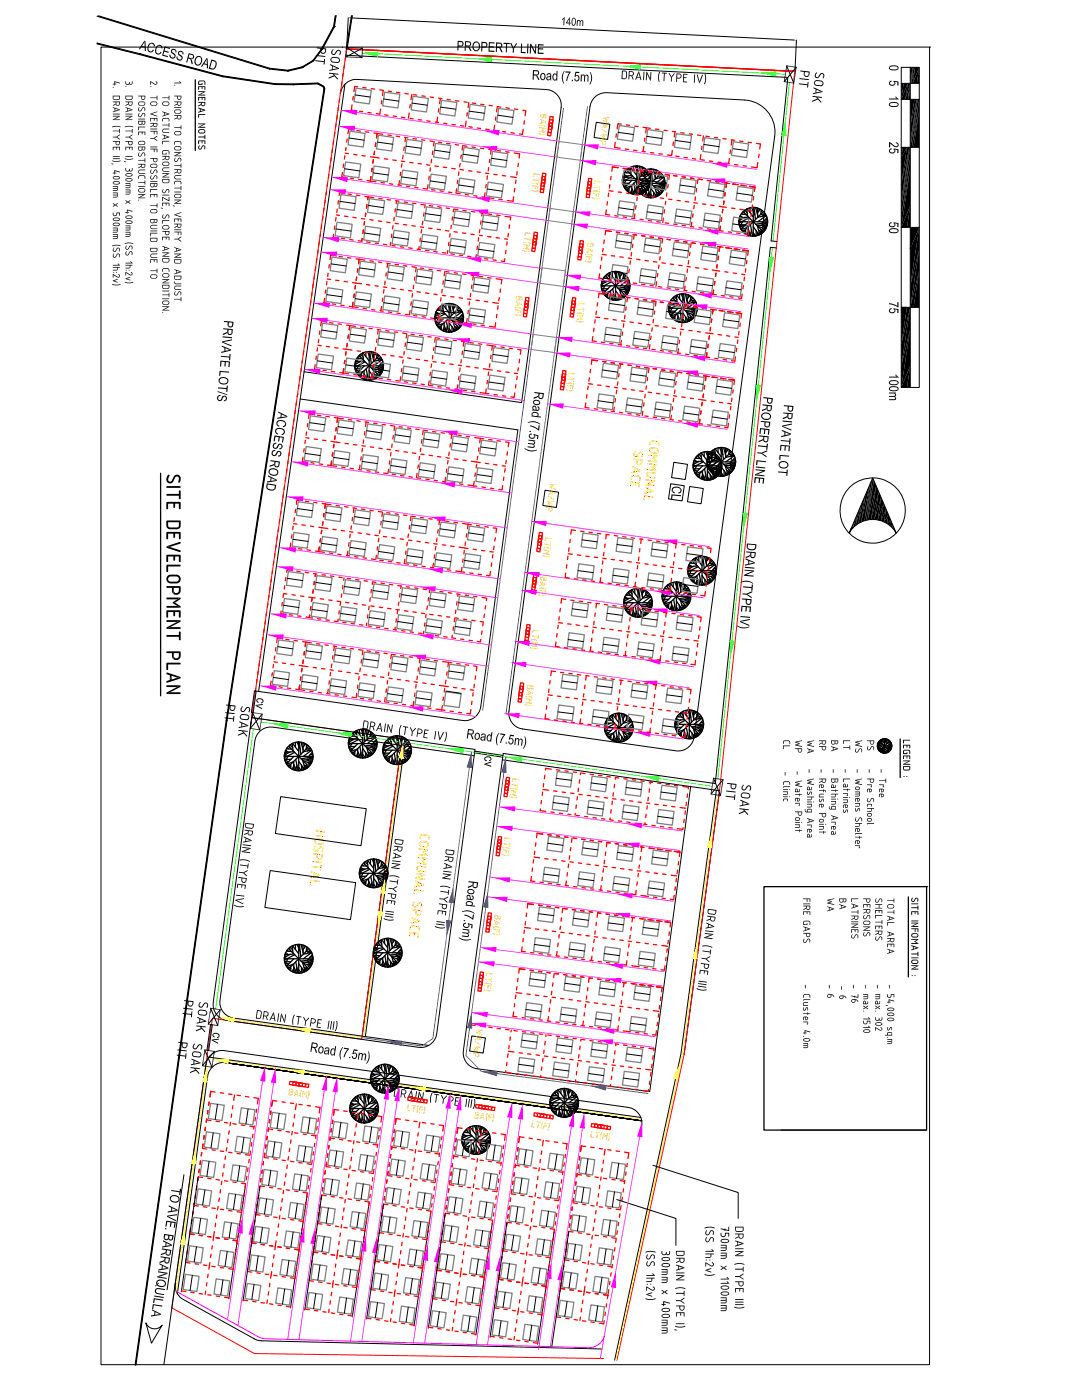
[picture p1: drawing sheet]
<svg xmlns="http://www.w3.org/2000/svg" width="216mm" height="279mm" viewBox="0 0 216 279" stroke-linecap="round" stroke-linejoin="round" font-family="sans-serif">
<g fill="none" stroke="#000" stroke-width=".25">
<path d="M39 15.9v14.1M124.2 36h5.7M124.2 35.8l.5 .2M124.2 36.4l.2 .2M124.2 36.6h1.3M124.2 35.4l.4 .1M124.3 36.8l.8 .2M124.4 34.9l.2 .3M124.4 35.9l-.2 .1M124.5 34.8l.5 .3M124.5 37.2l.3 .1M124.6 34.5h1"/>
<path d="M124.8 34.3l.2 .2M124.9 36l-.5 1M125 37.7l-.1 .2M125.1 34l4 4M125.3 33.7v.5M125.3 38.1h-.2M125.4 37.7l-.6 .1M125.4 35.1l-1.2 .6M125.4 33.6l.5 .6M125.5 37.9l-.3 .3M125.5 37.5v.9M125.8 33.4l.1 1.5"/>
<path d="M125.8 33.4l1.2 1.6M125.9 37.1l-1.2 .4M126 38.3l-.1 .3M126.1 37.9l-.3 .6M126.1 37v1.7M126.1 37.5l.5 1.3M126.1 36l-1.5 1.5M126.1 35l-1.8 .2M126.3 35.2l-2.1 1M126.4 38.2l-.2 .5M126.4 33.2v.9M126.5 36.6l.4 2.2"/>
<path d="M126.7 37.7l-.3 1.1M126.7 33.1l.7 1.5M127 36.4l.5 .2M127 36.6h5.7M127 37l.2 .2M127 37.2h1.3M127.1 38.1l.5 .7M127.1 37l1.1 1.6M127.1 33.1a2.88 2.88 0 0 0-2.6 4.2 2.88 2.88 0 0 0 4.9 .4 2.88 2.88 0 0 0-1.8-4.6h-.5v5.8M127.1 36l.3 .1M127.1 37.4l.7 .3M127.2 33.1l.3 2.4"/>
<path d="M127.2 36.5l-.2 .2M127.2 35.5l.2 .3M127.3 35.4l.5 .4M127.3 37.8l.3 .1M127.4 38.6l-.1 .2M127.4 35.1h1M127.5 33.2l.5 1.5M127.6 34.9l.2 .2M127.6 37.7l.1 1.1M127.7 36.6l-.5 1M127.8 38.4l-.1 .1M127.8 34.6l4.1 4"/>
<path d="M127.9 36.8l.5 1.7M127.9 33.2l.1 1.9M127.9 38.5l.2 .1M127.9 38.1v.6h.2M128 38.2l.3 .2M128 36.9l1.6 .5M128.1 34.4v.4M128.1 33.3l.1 .5M128.1 37.7l.9 .4M128.2 38.3l-.6 .1M128.2 35.7l-1.2 .6M128.2 34.2l.5 .7"/>
<path d="M128.3 38.5l-.3 .3M128.3 38.2v.8M128.5 33.5l-.6 .7M128.5 37.8v.6M128.5 38.2l.2 .2M128.5 34l.3 1.5M128.6 37.5l.2 .8M128.7 33.6l-.1 .9M128.7 38.1l.2 .1M128.7 37.7l-1.3 .5M128.8 36.7l.8 .6M128.9 38.5l-.4 .6"/>
<path d="M128.9 38.9l-.2 .3M128.9 37.6v1.7M128.9 33.8l-.2 .2 1.2 1.6M128.9 37.2l.3 .6M128.9 38.1l.5 1.3M128.9 36.6l-1.5 1.5M128.9 35.6l-1.8 .2M129.1 35.8l-2.1 1.1M129.1 34l-4 4M129.2 37.2l.2 .5M129.2 38.8l-.2 .5M129.2 34.8l.5 .1"/>
<path d="M129.2 33.8v1M129.3 37.2l.4 2.3M129.3 36.7l.4 .5M129.3 36.4l.6 .1M129.4 34.3l-.6 .6M129.5 34.4l-1 .1M129.5 38.3l-.2 1.1M129.5 33.7l.7 1.5M129.6 36.3l.3 .1M129.6 35.6l.3 .2M129.6 34.7l-1.6 .4M129.6 34.7l-1.6 1.3"/>
<path d="M129.8 36.9l-.6 .1M129.8 35.1l-1 1.2M129.8 36.7h-2M129.9 37.6l1.1 1.6M129.9 33.7a2.88 2.88 0 0 0-2.6 4.2 2.88 2.88 0 0 0 4.9 .4 2.88 2.88 0 0 0-1.8-4.5l-.5-.1v5.8M129.9 35.5l-.6 .2M129.9 38.8l.4 .6M129.9 36.2l-1.3 .5M129.9 36.1l-2.3 .4M130 33.7l.3 2.5M130.2 39.2l-.1 .3M130.3 33.8l.4 1.5"/>
<path d="M130.4 38.4l.1 1M130.7 37.4l.5 1.7M130.7 33.8l.1 1.9M130.7 38.8v.5M130.7 39.1l.2 .2M130.8 38.9l.3 .1M130.8 37.5l1.6 .5M130.9 33.9l.1 .5M130.9 38.3l.9 .4M131.3 34.1l-.6 .7M131.3 38.5v.6M131.3 38.8l.2 .2"/>
<path d="M131.4 38.1l.2 .8M131.5 34.2l-.1 .9M131.5 38.7l.2 .1M131.6 37.3l.8 .6M131.7 37.8l.4 .7M131.7 34.4l-.3 .2M131.9 34.6l-4.1 4M132 37.8l.2 .5M132 35.4l.5 .1M132.1 37l.6 .1M132.1 37.3l.4 .5M132.2 34.9l-.6 .6"/>
<path d="M132.3 35.1h-1M132.4 36.9l.3 .1M132.4 35.3l-1.6 .4M132.4 36.2l.3 .2M132.4 35.3l-1.6 1.3M132.5 37.5l-.5 .1M132.6 35.7l-1 1.2M132.6 37.3h-2M132.7 36.1l-.6 .2M132.7 36.8l-1.3 .5M132.7 36.7l-2.4 .4M120 56.9l.5 .1"/>
<path d="M120 57h5.7M120 57.4l.2 .2M120 57.6h1.3M120 56.4l.4 .2M120.1 57.8l.7 .3M120.2 56.9l-.2 .2M120.2 55.9l.2 .3M120.2 55.8l.6 .4M120.3 58.3h.3M120.4 55.5l1 .1M120.5 55.3l.3 .2M120.7 57l-.5 1.1"/>
<path d="M120.8 58.8l-.1 .2M120.8 55l4.1 4.1M121 54.8l.1 .5M121.1 59.1l-.2 .1M121.1 58.7l-.5 .1M121.1 56.2l-1.1 .6M121.2 54.7l.4 .6M121.3 59l-.3 .2M121.3 58.6v.8M121.5 54.5l.2 1.4M121.6 54.4l1.2 1.6M121.7 58.1l-1.3 .5"/>
<path d="M121.8 59l-.3 .6M121.8 59.3l-.1 .4M121.8 58v1.7M121.9 58.6l.5 1.3M121.9 57l-1.5 1.5M121.9 56.1l-1.8 .2M122 56.2l-2 1.1M122.1 59.3l-.1 .5M122.2 54.2v1M122.3 57.6l.4 2.3M122.5 58.8l-.3 1.1M122.5 54.2l.7 1.4"/>
<path d="M122.8 58l1.2 1.6M122.8 54.2a2.88 2.88 0 0 0-2.5 4.1 2.88 2.88 0 0 0 4.9 .5 2.88 2.88 0 0 0-1.9-4.6h-.5v5.7M122.9 59.2l.4 .7M123 54.2l.3 2.4M123.2 59.6l-.1 .3M123.3 54.2l.4 1.6M123.4 58.8v1M123.6 57.7h2M123.6 57.8l.6 1.8M123.7 54.3v1.8M123.7 59.2v.6M123.7 59.6l.2 .1"/>
<path d="M123.7 56.2l1.7-.4-1.6 1.2M123.8 59.3l.3 .1M123.8 58l1.6 .4M123.9 54.4l.1 .4M123.9 58.8l.9 .4M124.2 54.5l-.5 .7M124.2 58.9l.1 .6M124.3 59.3l.1 .1M124.4 58.6l.1 .8M124.4 54.7l-.1 .8M124.5 59.1l.1 .2M124.6 57.7l.8 .7"/>
<path d="M124.7 58.2l.3 .7M124.7 54.8l-.3 .3M124.9 55l-4.1 4.1M124.9 58.3l.3 .4M125 55.9h.5M125.1 57.4l.5 .2M125.1 57.7l.3 .5M125.2 55.4l-.6 .5M125.2 55.5l-.9 .1M125.4 57.3l.3 .2M125.4 56.6l.3 .3M125.5 58l-.5 .1"/>
<path d="M125.6 56.2l-1 1.1M125.6 56.5l-.5 .2M125.7 57.2l-1.3 .5M125.7 57.1l-2.4 .4M133.8 60l1 .1M133.9 59.8l.3 .2M134.2 59.5l4.1 4M134.5 59.3v.4M134.6 59.2l.4 .6M134.9 58.9l.2 1.5M135 58.9l1.2 1.6M135.6 58.7v1"/>
<path d="M135.9 58.7l.7 1.4M136.2 58.6a2.88 2.88 0 0 0-2.5 4.2 2.88 2.88 0 0 0 4.9 .4 2.88 2.88 0 0 0-1.8-4.5l-.6-.1v5.8M136.4 58.7l.3 2.4M136.7 58.7l.4 1.5M137.1 58.8v1.8l1.7-.3-1.6 1.2M137.3 58.8l.1 .5M137.6 59l-.5 .7M137.9 59.1l-.1 .9M138.1 59.3l-.3 .2M138.3 59.5l-4.1 4M138.6 59.8l-.6 .6M138.6 60h-.9"/>
<path d="M147.4 44.3h5.8M147.4 44.1l.6 .1M147.5 44.6l.2 .3M147.5 43.6l.3 .2M147.6 45.1l.7 .2M147.7 43.2l.2 .3M147.7 44.2l-.3 .1M147.7 43l.5 .4M147.7 45.5h.4M147.9 42.7l.9 .1M148 42.5l.3 .3M148.1 44.3l-.5 1"/>
<path d="M148.2 46v.2M148.3 42.2l4 4.1M148.5 42v.5M148.6 46.4h-.2M148.6 46h-.5M148.6 43.4l-1.2 .6M148.6 41.9l.5 .6M148.7 46.2l-.2 .3M148.7 45.8v.9M148.8 44.9h-1.3M149 41.7l.2 1.4M149.1 41.7l1.2 1.6"/>
<path d="M149.2 45.4l-1.3 .4M149.3 46.5l-.2 .4M149.3 46.2l-.3 .6M149.3 45.3v1.6M149.3 45.8l.6 1.3M149.4 44.3l-1.5 1.5M149.4 43.3l-1.8 .2M149.5 43.5l-2.1 1M149.6 46.5l-.1 .5M149.6 41.5l.1 .9M149.7 44.8l.5 2.3M149.9 46l-.2 1.1"/>
<path d="M150 41.4l.6 1.5M150.3 46.4l.5 .7M150.3 45.2l1.2 1.7M150.3 41.4a2.88 2.88 0 0 0-2.5 4.2 2.88 2.88 0 0 0 4.8 .4 2.88 2.88 0 0 0-1.8-4.6h-.5v5.7M150.5 41.4l.2 2.4M150.6 46.9l-.1 .2M150.8 41.4l.4 1.6M150.9 46v1.1M151.1 45.1l.5 1.7M151.1 41.5l.1 1.9 1.7-.4M151.2 46.8l.2 .1M151.2 46.4v.6"/>
<path d="M151.2 46.5l.4 .2M151.3 45.2l1.5 .4M151.4 41.6l.1 .5M151.4 46l.9 .4M151.7 41.7l-.5 .7M151.7 46.1l.1 .6M151.7 46.5l.2 .1M151.9 45.8l.1 .8M151.9 41.9l-.1 .9M152 46.4l.1 .1M152 45l.8 .6M152.1 42.1l-.2 .2"/>
<path d="M152.1 45.4l.4 .7M152.3 42.2l-4 4.1M152.4 45.5l.2 .4M152.5 43.1l.5 .1M152.6 45l.3 .5M152.6 44.7l.5 .1M152.6 42.6l-.5 .6M152.7 42.7l-1 .1M152.8 44.6l.3 .1M152.9 43.9l.3 .2M152.9 43l-1.7 1.3M153 45.2l-.5 .1"/>
<path d="M153 43.4l-1 1.2M153.1 45h-2.1M153.1 43.8l-.6 .2M153.2 44.4l-1.4 .6M153.2 44.4l-2.4 .3M70.8 73h5.7M70.8 72.8l.5 .2M70.8 73.4l.2 .2M70.8 72.4l.4 .1M70.9 73.8l.7 .3M71 71.9l.2 .3M71 72.9l-.2 .2"/>
<path d="M71.1 71.8l.5 .4M71.1 74.3h.3M71.2 71.5l1 .1M71.4 71.3l.2 .2M71.5 73l-.5 1M71.6 74.8l-.1 .1M71.6 71l4.1 4M71.9 70.8v.4M71.9 75.1h-.2M71.9 72.1l-1.1 .6M71.9 74.7l-.5 .1M72 70.7l.5 .6"/>
<path d="M72.1 74.6v.8M72.1 75l-.3 .2M72.1 73.6h-1.3M72.3 70.5l.2 1.4M72.4 70.4l1.2 1.6M72.5 74.1l-1.3 .5M72.6 74v1.7M72.6 74.9l-.3 .7M72.6 75.3l-.1 .3M72.7 74.5l.5 1.3M72.7 73l-1.5 1.5M72.7 72.1l-1.8 .1"/>
<path d="M72.9 72.2l-2.1 1.1M72.9 75.3l-.1 .5M73 70.2v1M73.1 73.6l.4 2.3M73.3 74.7l-.3 1.1M73.3 70.2l.7 1.4M73.6 74l1.2 1.6M73.7 70.1a2.87 2.87 0 0 0-2.6 4.2 2.87 2.87 0 0 0 4.9 .4 2.87 2.87 0 0 0-1.9-4.5l-.4-.1v5.8M73.7 75.2l.4 .6M73.8 70.1l.3 2.5M74 75.6l-.1 .3M74.1 70.2l.4 1.6"/>
<path d="M74.2 74.8l.1 1M74.4 73.7h2M74.4 73.8l.6 1.8M74.5 70.3v1.8l1.7-.4M74.5 75.2v.6M74.5 75.5l.2 .2M74.6 75.3l.3 .1M74.6 74l1.6 .4M74.7 70.4l.1 .4M74.7 74.7l.9 .4M75 74.9l.1 .6M75 70.5l-.5 .7"/>
<path d="M75.1 75.2l.2 .2M75.2 74.6l.2 .7M75.2 70.6l-.1 .9M75.3 75.1l.1 .1M75.4 73.7l.8 .6M75.5 74.2l.3 .7M75.5 70.8l-.3 .2M75.7 71l-4.1 4M75.8 74.3l.2 .4M75.8 71.8l.5 .1M75.9 73.4l.6 .2M75.9 73.7l.4 .5"/>
<path d="M76 71.3l-.6 .6M76.1 71.5h-1M76.2 73.3l.3 .2M76.2 72.6l.3 .2M76.2 71.8l-1.6 1.2M76.3 74h-.5M76.4 72.2l-1 1.1M76.5 72.5l-.6 .2M76.5 73.2l-1.3 .5M76.5 73.1l-2.4 .4M86.7 63.4h5.8M86.8 63.2l.5 .2"/>
<path d="M86.8 63.8l.2 .2M86.8 64h1.3M86.8 62.8l.3 .1M86.9 64.2l.7 .3M87 62.3l.2 .3M87 63.3l-.2 .2M87 62.2l.5 .4M87 64.7h.4M87.2 61.9l1 .1M87.3 61.7l.3 .2M87.5 63.4l-.5 1.1M87.5 65.2v.2"/>
<path d="M87.6 61.4l4 4M87.8 61.2v.5M87.9 65.5l-.2 .1M87.9 65.1l-.5 .1M87.9 62.5l-1.1 .7M87.9 61.1l.5 .6M88 65.4l-.2 .2M88.1 65v.8M88.3 60.9l.2 1.4M88.4 60.8l1.2 1.6M88.5 64.5l-1.3 .5M88.6 65.7l-.1 .4"/>
<path d="M88.6 64.4v1.7M88.6 65l.6 1.3M88.6 65.4l-.3 .6M88.6 63.4l-1.4 1.5M88.7 62.5l-1.8 .2M88.8 62.6l-2 1.1M88.9 65.7l-.1 .5M89 60.6v1M89 64l.5 2.3M89.3 65.2l-.3 1M89.3 60.6l.6 1.4M89.6 65.6l.5 .7"/>
<path d="M89.6 60.6a2.87 2.87 0 0 0-2.5 4.1 2.87 2.87 0 0 0 4.8 .4 2.87 2.87 0 0 0-1.8-4.5h-.5v5.7M89.6 64.4l1.2 1.6M89.8 60.6l.3 2.4M89.9 66v.3M90.1 60.6l.4 1.6M90.2 65.2v1M90.3 64.1h2.1M90.4 64.2l.5 1.8M90.4 60.7l.1 1.8 1.7-.4M90.5 66l.2 .1M90.5 65.6v.6M90.6 65.7l.3 .1"/>
<path d="M90.6 64.4l1.6 .4M90.7 60.8l.1 .4M90.7 65.2l.9 .3M91 60.9l-.5 .7M91 65.3l.1 .6M91.1 65.7l.1 .1M91.2 65l.1 .7M91.2 61l-.1 .9M91.3 65.5l.1 .2M91.4 64.1l.8 .6M91.4 61.2l-.2 .2M91.4 64.6l.4 .7"/>
<path d="M91.6 61.4l-4 4M91.7 64.7l.2 .4M91.8 62.3h.5M91.9 64.1l.3 .5M91.9 63.8l.5 .2M91.9 61.7l-.5 .6M92 61.9l-.9 .1M92.2 63.7l.2 .2M92.2 63l.3 .2M92.2 62.2l-1.7 1.2M92.3 64.4l-.5 .1M92.4 62.6l-1 1.1"/>
<path d="M92.4 62.9l-.5 .2M92.5 63.6l-1.3 .5M92.5 63.5l-2.4 .4M133.4 61.5h5.7M133.4 61.3l.5 .2M133.4 61.9l.2 .2M133.4 62.1h1.3M133.5 60.9l.3 .1M133.5 62.3l.7 .3M133.6 60.4l.2 .3M133.6 61.4l-.2 .2M133.6 60.3l.6 .4"/>
<path d="M133.7 62.8h.3M134.1 61.5l-.5 1M134.2 63.3l-.1 .1M134.5 63.6h-.2M134.6 63.2l-.6 .1M134.6 60.6l-1.2 .7M134.7 63.5l-.3 .2M134.7 63.1v.8M135.1 62.6l-1.3 .5M135.3 63.4l-.4 .7M135.3 63.8l-.2 .3M135.3 62.5v1.7"/>
<path d="M135.3 63.1l.5 1.2M135.3 61.5l-1.5 1.5M135.3 60.6l-1.8 .1M135.4 60.7l-2 1.1M135.6 63.8l-.2 .4M135.7 62.1l.4 2.3M135.9 63.2l-.3 1.1M136.2 62.5l1.2 1.6M136.3 63.7l.4 .6M136.6 64.1l-.1 .3M136.8 63.3v1M137.1 62.3l.5 1.8"/>
<path d="M137.1 64l.2 .2M137.1 63.7v.5M137.2 63.8l.3 .1M137.2 62.5l1.6 .4M137.3 63.2l.9 .4M137.6 63.4l.1 .6M137.7 63.7l.2 .2M137.8 63.1l.2 .7M137.9 63.6l.1 .2M138 62.2l.8 .6M138.1 62.7l.4 .7M138.4 62.8l.2 .4"/>
<path d="M138.4 60.3l.5 .1M138.5 62.2l.4 .5M138.5 61.9l.6 .2M138.8 61.8l.3 .2M138.8 61.1l.3 .2M138.9 62.5h-.5M139 60.7l-1 1.1M139 62.2h-2M139.1 61l-.6 .2M139.1 61.7l-1.3 .5M139.1 61.6l-2.4 .4M32 94.4v44.5"/>
<path d="M138.3 93h5.7M138.3 92.8l.5 .1M138.3 93.3l.2 .3M138.3 92.3l.4 .2M138.4 93.8l.7 .2M138.5 91.9l.2 .3M138.5 92.9l-.2 .1M138.6 91.8l.5 .3M138.6 94.2h.3M138.7 91.5h1M138.9 91.2l.2 .3M139 93l-.5 1"/>
<path d="M139.1 94.7l-.1 .2M139.1 91l4.1 4M139.4 90.7v.5M139.4 95.1h-.2M139.4 94.7h-.5M139.4 92.1l-1.1 .6M139.5 90.6l.5 .6M139.6 94.9l-.3 .3M139.6 94.6v.8M139.6 93.6h-1.3M139.8 90.4l.2 1.4M139.9 90.4l1.2 1.6"/>
<path d="M140 94.1l-1.3 .4M140.1 95.2l-.1 .4M140.2 94.9l-.4 .6M140.2 94v1.7M140.2 94.5l.5 1.3M140.2 93l-1.5 1.5M140.2 92l-1.8 .2M140.4 92.2l-2.1 1M140.4 95.2l-.1 .5M140.5 90.2v.9M140.6 93.6l.4 2.2M140.8 94.7l-.3 1.1"/>
<path d="M140.8 90.1l.7 1.5M141.1 92l.5 .2M141.1 92.2h5.7M141.1 92.6l.2 .2M141.1 92.8h1.3M141.1 91.6l.4 .1M141.2 95.1l.4 .7M141.2 93l.7 .2M141.2 93.9l1.1 1.7M141.2 90.1a2.87 2.87 0 0 0-2.6 4.2 2.87 2.87 0 0 0 4.9 .4 2.87 2.87 0 0 0-1.9-4.6h-.4v5.7M141.3 92.1l-.2 .1M141.3 90.1l.3 2.4"/>
<path d="M141.3 91.1l.2 .3M141.3 91l.5 .3M141.5 95.6l-.1 .2M141.5 90.7h1M141.6 90.5l.3 .2M141.6 90.1l.4 1.6M141.7 94.7l.1 1.1M141.8 92.2l-.6 1M141.9 93.9l-.1 .2M141.9 93.7h2M141.9 90.2l4 4M142 93.8l.5 1.7"/>
<path d="M142 90.2v1.9l1.7-.4M142 95.5l.2 .1M142 95.1v.6M142.1 95.2l.3 .2M142.1 89.9v.5M142.1 93.9l1.6 .4M142.2 94.3h-.2M142.2 90.3l.1 .5M142.2 93.9l-.5 .1M142.2 91.3l-1.1 .6M142.2 94.7l.9 .4M142.2 89.8l.5 .6"/>
<path d="M142.3 94.1l-.2 .3M142.3 93.7v.9M142.6 90.5l-.6 .6M142.6 94.8v.6M142.6 95.2l.2 .1M142.6 89.6l.2 1.5M142.7 94.5l.2 .8M142.7 89.6l1.2 1.6M142.7 90.6v.9M142.8 93.3l-1.3 .4M142.8 95.1l.2 .1M142.9 93.7l.8 .6"/>
<path d="M142.9 94.1l-.3 .6M142.9 94.5l-.2 .3M142.9 93.2v1.7M142.9 93.7l.6 1.3M143 92.2l-1.5 1.5M143 90.8l-.3 .2M143 91.2l-1.8 .2M143 94.1l.3 .7M143.1 91.4l-2 1M143.2 91l-4.1 4M143.2 94.4l-.1 .5M143.3 94.2l.2 .4"/>
<path d="M143.3 89.4v.9M143.3 91.8l.5 .1M143.3 92.8l.5 2.2M143.4 93.4l.6 .1M143.4 93.7l.4 .5M143.5 91.3l-.6 .6M143.6 91.4l-1 .1M143.6 93.9l-.3 1.1M143.6 89.3l.7 1.5M143.7 93.3l.3 .1M143.7 92.6l.3 .2M143.7 91.7l-1.6 1.3"/>
<path d="M143.8 93.9l-.5 .1M143.9 92.1l-1 1.2M143.9 93.2l1.2 1.6M143.9 89.3a2.88 2.88 0 0 0-2.5 4.2 2.88 2.88 0 0 0 4.8 .4 2.88 2.88 0 0 0-1.8-4.6h-.5v5.8M143.9 94.3l.5 .7M144 92.5l-.6 .2M144 93.2l-1.3 .5M144 93.1l-2.6 .3M144.1 89.3l.3 2.4M144.3 94.8l-.2 .2M144.4 89.3l.4 1.6M144.5 93.9v1.1"/>
<path d="M144.6 92.9h2.1M144.7 93l.5 1.7M144.8 89.4v1.9l1.7-.4M144.8 94.3v.6M144.8 94.7l.2 .1M144.8 94.4l.4 .2M144.9 93.1l1.6 .4M145 89.5l.1 .5M145 93.9l.9 .4M145.3 89.7l-.5 .6M145.3 94l.1 .6M145.4 94.4l.1 .2"/>
<path d="M145.5 93.7l.1 .8M145.5 89.8l-.1 .9M145.6 94.3l.1 .1M145.6 92.9l.9 .6M145.7 93.4l.4 .6M145.8 90l-.3 .2M145.9 90.2l-4 4M146 93.4l.3 .4M146.1 91l.5 .1M146.2 92.9l.3 .5M146.2 92.6l.5 .1M146.2 90.5l-.5 .6"/>
<path d="M146.3 90.6l-.9 .1M146.5 92.5l.2 .1M146.5 91.8l.3 .2M146.5 90.9l-1.7 1.3M146.6 93.1l-.5 .1M146.6 91.3l-1 1.2M146.7 91.7l-.5 .2M146.8 92.4l-1.3 .5M146.8 92.3l-2.4 .4M124.5 119.7l.3 .1M124.7 119.2l.2 .3M124.7 119.1l.5 .3"/>
<path d="M124.9 118.8h1M125 118.6l.3 .2M125.3 118.3l4 4M125.5 118v.5M125.6 119.4l-1.1 .6M125.6 117.9l.5 .7M126 117.7l.2 1.5M126.1 117.7l1.2 1.6M126.4 119.3l-1.9 .2M126.5 119.5l-2 1M126.7 117.5v.9M127 117.4l.6 1.5"/>
<path d="M127.3 117.4a2.88 2.88 0 0 0-2.6 4.2 2.88 2.88 0 0 0 4.9 .4 2.88 2.88 0 0 0-1.8-4.5l-.5-.1v5.8M127.4 117.4l.3 2.4M127.8 117.5l.4 1.5M128.1 117.5l.1 1.9M128.4 117.6l.1 .5M128.7 117.8l-.5 .6M128.9 117.9l-.1 .9M129.1 118.1l-.2 .2M129.3 118.3l-4 4M129.5 119.1l.4 .1M129.6 118.6l-.5 .6M129.7 118.7l-.9 .1"/>
<path d="M129.9 119.9l.3 .2M129.9 119l-1.7 .4M129.9 119l-1.7 1.3M130 119.4l-.9 1.2M130.1 119.8l-.6 .2M132.1 119h5.8M132.1 118.8l.6 .2M132.1 119.4l.3 .2M132.2 118.4l.3 .1M132.2 119.8l.8 .3M132.3 117.9l.2 .3M132.4 118.9l-.3 .2"/>
<path d="M132.4 117.8l.5 .4M132.5 117.5l1 .1M132.7 117.3l.2 .2M132.8 119l-.5 1M133 117l4 4M133.2 116.8v.4M133.3 118.1l-1.2 .6M133.3 116.7l.5 .6M133.4 119.6h-1.2M133.7 116.5l.2 1.4M133.8 116.4l1.2 1.6M134 119l-1.5 1.5"/>
<path d="M134 118.1l-1.8 .1M134.2 118.2l-2.1 1.1M134.3 116.2v1M134.4 119.6l.5 2.3M134.6 116.2l.7 1.4M135 120l1.2 1.6M135 116.1a2.87 2.87 0 0 0-2.6 4.2 2.87 2.87 0 0 0 4.9 .4 2.87 2.87 0 0 0-1.8-4.5l-.5-.1v5.8M135.1 116.1l.3 2.5M135.4 116.2l.5 1.5M135.7 119.7h2M135.8 119.8l.5 1.8M135.8 116.3l.1 1.8 1.6-.4"/>
<path d="M136 120l1.5 .4M136 116.4l.1 .4M136.4 116.5l-.6 .7M136.6 116.6l-.1 .9M136.7 119.7l.8 .6M136.8 116.8l-.3 .2M137 117l-4 4M137.1 117.8l.5 .1M137.2 113.7l.6 .2M137.2 113.9h5.8M137.2 119.4l.6 .1M137.2 119.7l.4 .5"/>
<path d="M137.2 114.3l.3 .2M137.3 114.5h1.3M137.3 113.3l.3 .1M137.3 117.3l-.6 .6M137.3 114.7l.8 .3M137.4 117.5l-1 .1M137.4 112.8l.2 .3M137.5 113.8l-.3 .2M137.5 119.3l.3 .2M137.5 112.7l.5 .4M137.5 118.6l.3 .2M137.5 115.1l.4 .1"/>
<path d="M137.6 117.8l-1.7 1.2M137.6 112.4l1 .1M137.7 120h-.5M137.7 118.2l-1 1.1M137.8 112.2l.2 .2M137.8 118.5l-.6 .2M137.8 119.2l-1.3 .5M137.8 119.1l-2.3 .4M137.9 113.9l-.5 1M138 115.7l-.1 .1M138.1 111.9l4 4M138.3 111.7v.4"/>
<path d="M138.3 116h-.1M138.4 115.6l-.6 .1M138.4 113l-1.2 .6M138.4 111.5l.5 .7M138.5 115.8l-.2 .3M138.5 115.5v.8M138.8 111.3l.2 1.5M138.9 111.3l1.2 1.6M139 115l-1.3 .5M139.1 115.8l-.3 .6M139.1 116.2l-.2 .3M139.1 114.9v1.7"/>
<path d="M139.1 115.4l.5 1.3M139.1 113.9l-1.5 1.5M139.1 112.9l-1.8 .2M139.3 113.1l-2.1 1.1M139.4 116.2l-.2 .4M139.4 111.1v1M139.5 114.5l.5 2.3M139.7 115.6l-.2 1.1M139.7 111l.7 1.5M140.1 114.9l1.2 1.6M140.1 111a2.88 2.88 0 0 0-2.6 4.2 2.88 2.88 0 0 0 4.9 .4 2.88 2.88 0 0 0-1.8-4.5l-.5-.1v5.8M140.1 116.1l.5 .6"/>
<path d="M140.2 111l.3 2.5M140.4 116.5l-.1 .3M140.6 111.1l.4 1.5M140.7 115.7v1M140.9 114.7l.5 1.7M140.9 111.1l.1 1.9 1.6-.4M140.9 116.4l.2 .2M140.9 116.1l.1 .5M141 116.2l.4 .1M141.1 114.8l1.5 .5M141.2 111.2v.5M141.2 115.6l.8 .4"/>
<path d="M141.5 111.4l-.6 .7M141.5 115.8l.1 .6M141.5 116.1l.2 .2M141.6 115.4l.2 .8M141.7 111.5l-.1 .9M141.8 116l.1 .1M141.8 114.6l.8 .6M141.9 111.7l-.3 .2M141.9 115.1l.4 .7M142.1 111.9l-4 4M142.2 115.1l.2 .5M142.2 112.7l.5 .1"/>
<path d="M142.3 114.6l.4 .5M142.4 114.3l.5 .1M142.4 112.2l-.6 .6M142.5 112.4h-1M142.6 114.2l.3 .1M142.6 113.5l.3 .2M142.7 112.7l-1.7 1.2M142.8 114.8l-.5 .1M142.8 113l-1 1.2M142.9 114.6h-2.1M142.9 113.4l-.6 .2M142.9 114.1l-1.3 .5"/>
<path d="M142.9 114l-2.3 .4M124.4 120.3h5.8M124.5 120.1l.5 .2M124.5 120.7l.2 .2M124.5 120.9h1.3M124.5 121.1l.8 .2M124.7 120.2l-.3 .2M124.7 121.5l.4 .1M125.2 120.3l-.6 1M125.2 122v.2M125.6 122.4h-.2M125.6 122l-.5 .1"/>
<path d="M125.7 122.2l-.2 .3M125.7 121.9v.8M126.2 121.4l-1.3 .5M126.3 122.6l-.2 .3M126.3 121.3v1.7M126.3 121.8l.6 1.3M126.3 122.2l-.3 .6M126.3 120.3l-1.4 1.5M126.6 122.5l-.2 .5M126.7 120.9l.5 2.2M127 122l-.3 1.1M127.3 122.4l.5 .7"/>
<path d="M127.3 121.3l1.2 1.6M127.6 122.9l-.1 .2M127.9 122v1.1M128 121h2.1M128.1 121.1l.5 1.7M128.2 122.4v.6M128.2 122.8l.2 .1M128.2 122.6l.4 .1M128.3 121.2l1.5 .4M128.4 122l.8 .4M128.7 122.2l.1 .5M128.8 122.5l.1 .2"/>
<path d="M128.9 121.8l.1 .8M129 122.4l.1 .1M129.1 121l.8 .6M129.1 121.5l.4 .7M129.4 121.5l.2 .4M129.6 120.7l.5 .1M129.6 121l.3 .5M129.8 120.6l.3 .1M130 121.2l-.5 .1M130.2 120.5l-1.3 .5M130.2 120.4l-2.4 .4M132.4 120.3h.3"/>
<path d="M132.9 120.8l-.1 .1M133.2 121.1h-.1M133.3 120.7l-.6 .1M133.4 120.9l-.3 .3M133.4 120.6v.8M133.9 120.1l-1.3 .5M134 121.3l-.2 .3M134 120.9l-.3 .7M134 120v1.7M134 120.5l.5 1.3M134.3 121.3l-.2 .5M134.6 120.7l-.2 1.1"/>
<path d="M135 121.2l.5 .6M135.3 121.6l-.1 .3M135.5 120.8l.1 1M135.8 121.5l.2 .2M135.8 121.2l.1 .6M135.9 121.3l.3 .1M136.1 120.7l.8 .4M136.4 120.9v.6M136.4 121.2l.2 .2M136.5 120.6l.2 .7M136.6 121.1l.2 .1M136.8 120.2l.4 .7"/>
<path d="M137.1 120.3l.2 .4M56.7 151h5.8M56.7 150.8l.6 .1M56.7 151.3l.3 .3M56.8 150.3l.3 .2M56.8 151.6h1.3M56.8 151.7l.8 .3M57 149.8l.1 .3M57 150.8l-.3 .2M57 149.7l.5 .4M57 152.2h.4M57.2 149.4l.9 .1"/>
<path d="M57.3 149.2l.3 .3M57.4 151l-.5 1M57.5 152.7v.2M57.6 148.9l4 4.1M57.8 148.7v.5M57.8 153.1h-.1M57.9 150.1l-1.2 .6M57.9 152.6l-.6 .1M57.9 148.6l.5 .6M58 152.5v.8M58 152.9l-.2 .2M58.3 148.4l.2 1.4"/>
<path d="M58.4 148.4l1.2 1.5M58.5 152.1l-1.3 .4M58.6 153.2l-.2 .4M58.6 152v1.6M58.6 152.5l.6 1.3M58.6 152.9l-.3 .6M58.6 151l-1.5 1.4M58.7 150l-1.9 .2M58.8 150.2l-2.1 1M58.9 153.2l-.2 .5M58.9 148.2v.9M59 151.5l.5 2.3"/>
<path d="M59.2 152.7l-.2 1.1M59.3 148.1l.6 1.4M59.6 148.1a2.87 2.87 0 0 0-2.6 4.1 2.87 2.87 0 0 0 4.9 .5 2.87 2.87 0 0 0-1.8-4.6h-.5v5.7M59.6 153.1l.5 .7M59.6 151.9l1.2 1.7M59.7 148.1l.3 2.4M59.9 153.5l-.1 .3M60.1 148.1l.4 1.6M60.2 152.7v1.1M60.3 151.7h2.1M60.4 151.8l.5 1.7M60.4 148.2l.1 1.9 1.7-.4"/>
<path d="M60.5 153.1v.6M60.5 153.5l.2 .1M60.5 153.2l.4 .2M60.6 151.9l1.5 .4M60.7 148.3v.5M60.7 152.7l.8 .4M61 152.8l.1 .6M61 148.4l-.5 .7M61 153.2l.2 .1M61.2 152.5l.1 .7M61.2 148.6l-.1 .8M61.3 153.1l.1 .1"/>
<path d="M61.3 151.7l.8 .6M61.4 152.1l.4 .7M61.4 148.7l-.2 .3M61.6 148.9l-4 4.1M61.7 152.2l.2 .4M61.7 149.8h.5M61.9 151.4l.5 .1M61.9 151.7l.3 .4M61.9 149.3l-.6 .6M62 149.4l-1 .1M62.1 151.3l.3 .1M62.1 150.6l.3 .2"/>
<path d="M62.2 149.7l-1.7 1.3M62.3 151.9l-.5 .1M62.3 150.1l-1 1.2M62.4 150.5l-.6 .2M62.4 151.1l-1.2 .6M62.5 151.1l-2.4 .3M69.5 148.4h5.7M69.5 148.2l.5 .2M69.5 148.8l.2 .2M69.6 149h1.2M69.6 147.8l.3 .1M69.6 149.2l.8 .3"/>
<path d="M69.7 147.3l.2 .3M69.7 148.3l-.2 .2M69.8 147.2l.5 .4M69.8 149.6l.3 .1M69.9 146.9h1M70.1 146.7l.2 .2M70.2 148.4l-.5 1M70.3 150.1l-.1 .2M70.4 146.4l4 4M70.6 146.2v.4M70.6 150.5h-.2M70.7 147.5l-1.2 .6"/>
<path d="M70.7 150.1l-.6 .1M70.7 146l.5 .7M70.8 150v.8M70.8 150.3l-.3 .3M71.1 145.8l.2 1.5M71.2 145.8l1.2 1.6M71.2 149.5l-1.2 .5M71.4 149.4v1.7M71.4 150.7l-.2 .3M71.4 150.3l-.3 .6M71.4 149.9l.5 1.3M71.4 148.4l-1.5 1.5"/>
<path d="M71.4 147.4l-1.8 .2M71.6 147.6l-2.1 1.1M71.7 150.6l-.2 .5M71.7 145.6v1M71.8 149l.4 2.3M72 150.1l-.2 1.1M72 145.5l.7 1.5M72.4 145.5a2.88 2.88 0 0 0-2.6 4.2 2.88 2.88 0 0 0 4.9 .4 2.88 2.88 0 0 0-1.8-4.5l-.5-.1v5.8M72.4 149.4l1.2 1.6M72.4 150.6l.5 .6M72.5 145.5l.3 2.5M72.7 151l-.1 .3"/>
<path d="M72.9 145.6l.4 1.5M72.9 150.1l.1 1.1M73.1 149.1h2M73.2 149.2l.5 1.7M73.2 145.6l.1 1.9 1.6-.4M73.2 150.6l.1 .5M73.3 150.9l.1 .1M73.3 150.7l.3 .1M73.4 150.1l.9 .4M73.4 145.7l.1 .5M73.8 150.3l.1 .6M73.8 145.9l-.5 .7"/>
<path d="M73.8 150.6l.2 .2M73.9 149.9l.2 .8M74 146l-.1 .9M74 150.5l.2 .1M74.1 149.1l.8 .6-1.6-.3M74.2 149.6l.4 .7M74.2 146.2l-.3 .2M74.4 146.4l-4 4M74.5 149.6l.2 .5M74.5 147.2l.5 .1M74.6 149.1l.4 .5M74.7 148.8l.5 .1"/>
<path d="M74.7 146.7l-.6 .6M74.8 146.9h-1M74.9 148.7l.3 .1M74.9 148l.3 .2M75 147.2l-1.7 1.2M75.1 149.4h-.6M75.1 147.5l-1 1.2M75.2 147.9l-.6 .2M75.2 148.6l-1.3 .5M75.2 148.5l-2.3 .4M120.6 145.2h5.7M120.6 145l.6 .2"/>
<path d="M120.6 145.6l.2 .2M120.7 145.8h1.2M120.7 144.6l.3 .1M120.7 146l.8 .3M120.8 144.1l.2 .3M120.8 145.1l-.2 .2M120.9 144l.5 .4M120.9 146.5h.3M121.1 143.7h.9M121.2 143.5l.2 .2M121.3 145.2l-.5 1M121.4 147l-.1 .1"/>
<path d="M121.5 143.2l4 4M121.7 143v.4M121.7 147.3h-.1M121.8 146.9l-.6 .1M121.8 144.3l-1.2 .6M121.8 142.9l.5 .6M121.9 147.2l-.3 .2M121.9 146.8v.8M122.2 142.6l.2 1.5M122.3 142.6l1.2 1.6M122.3 146.3l-1.2 .5M122.5 147.5l-.2 .3"/>
<path d="M122.5 146.2v1.7M122.5 147.1l-.3 .6M122.5 146.7l.5 1.3M122.5 145.2l-1.5 1.5M122.6 144.3l-1.9 .1M122.7 144.4l-2.1 1.1M122.8 147.4l-.2 .5M122.8 142.4v1M122.9 145.8l.4 2.3M123.1 146.9l-.2 1.1M123.1 142.3l.7 1.5M123.5 146.2l1.2 1.6"/>
<path d="M123.5 147.4l.5 .6M123.5 142.3a2.88 2.88 0 0 0-2.6 4.2 2.88 2.88 0 0 0 4.9 .4 2.88 2.88 0 0 0-1.8-4.5l-.5-.1v5.8M123.6 142.3l.3 2.5M123.8 147.8l-.1 .3M124 142.4l.4 1.5M124 147l.1 1M124.3 146l.5 1.7M124.3 142.5l.1 1.8 1.6-.4M124.3 147.4l.1 .5M124.4 147.7l.1 .2M124.4 147.5l.3 .1M124.5 142.5l.1 .5"/>
<path d="M124.6 146.9l.8 .4M124.9 142.7l-.5 .7M124.9 147.1v.6M124.9 147.4l.2 .2M125 146.7l.2 .8M125.1 142.8l-.1 .9M125.1 147.3l.2 .1M125.2 145.9l.8 .6-1.6-.3M125.3 146.4l.4 .7M125.3 143l-.2 .2M125.5 143.2l-4 4M125.6 146.5l.2 .4"/>
<path d="M125.6 144l.5 .1M125.8 145.6l.5 .2M125.8 145.9l.3 .5M125.8 143.5l-.6 .6M125.9 143.7h-1M126 145.5l.3 .1M126 144.8l.3 .2M126.1 144l-1.7 1.2M126.2 146.2h-.5M126.2 144.3l-1 1.2M126.2 145.9h-2M126.3 144.7l-.6 .2"/>
<path d="M126.3 145.4l-1.3 .5M126.3 145.3l-2.3 .4M134.7 144.6h5.7M134.7 144.4l.5 .1M134.7 144.9l.2 .3M134.7 145.2h1.3M134.7 144l.4 .1M134.8 145.4l.7 .2M134.9 144.4l-.2 .2M134.9 143.4l.2 .3M134.9 143.3l.5 .4M135 145.8h.3"/>
<path d="M135.1 143l1 .1M135.2 142.9l.3 .2M135.4 144.6l-.5 1M135.5 146.3l-.1 .2M135.5 142.6l4.1 4M135.7 142.3l.1 .5M135.8 146.7h-.2M135.8 146.3h-.5M135.8 143.7l-1.1 .6M135.8 142.2l.5 .6M136 146.5l-.3 .2M136 146.1v.9"/>
<path d="M136.2 142l.2 1.4M136.3 142l1.2 1.6M136.4 145.7l-1.3 .4M136.5 146.9l-.1 .3M136.5 145.6v1.7M136.5 146.5l-.3 .6M136.5 146.1l.6 1.3M136.6 144.6l-1.5 1.4M136.6 143.6l-1.8 .2M136.7 143.8l-2 1M136.8 146.8l-.1 .5M136.9 141.8v.9"/>
<path d="M136.9 145.1l.5 2.3M137.2 146.3l-.3 1.1M137.2 141.7l.7 1.4M137.5 145.5l1.2 1.7M137.5 146.7l.5 .7M137.5 141.7a2.88 2.88 0 0 0-2.5 4.2 2.88 2.88 0 0 0 4.8 .4 2.88 2.88 0 0 0-1.8-4.6h-.5v5.7M137.7 141.7l.3 2.4M137.9 147.2l-.1 .2M138 141.7l.4 1.6M138.1 146.3v1.1M138.3 145.3h2M138.3 145.4l.6 1.7"/>
<path d="M138.4 141.8v1.9l1.7-.4M138.4 146.7v.6M138.4 147.1l.2 .1M138.5 146.8l.3 .2M138.5 145.5l1.6 .4M138.6 141.9l.1 .5M138.6 146.3l.9 .4M138.9 142l-.5 .7M138.9 146.4l.1 .6M139 146.8l.1 .1M139.1 146.1l.1 .8M139.1 142.2l-.1 .9"/>
<path d="M139.2 146.7l.1 .1M139.3 145.3l.8 .6M139.3 145.8l.4 .6M139.4 142.3l-.3 .3M139.6 142.6l-4.1 4M139.6 145.8l.3 .4M139.7 143.4l.5 .1M139.8 145l.5 .1M139.8 145.3l.3 .5M139.8 142.9l-.5 .6M139.9 143l-.9 .1M140.1 144.9l.3 .1"/>
<path d="M140.1 144.2l.3 .2M140.1 143.3l-1.6 1.3M140.2 145.5l-.5 .1M140.3 143.7l-1 1.2M140.3 144.1l-.5 .2M140.4 144.8l-1.3 .5M140.4 144.7l-2.4 .4M175.1 148.9h2.8a1.43 1.43 0 0 1-2 1.3 1.43 1.43 0 0 1-.3-2.4 1.43 1.43 0 0 1 2.3 .7v.4M175.1 149h.1M175.1 148.6l.5 .1M175.1 149.3h.3M175.1 148.4l.3 .1"/>
<path d="M175.2 148.4h.8M175.2 148.3l.2 .1M175.2 149.3v.1M175.2 148.2l.4 .2M175.3 148.1h.4M175.4 149.3l-.1 .2M175.4 149.6l-.1 .1M175.4 148l.1 .1M175.4 148.9l-.3 .2M175.5 147.9v.1M175.5 149.7l-.1 .1M175.5 147.9l2 2"/>
<path d="M175.6 147.8h.1M175.6 149.6h-.3M175.6 147.7l.1 .3M175.6 149.4l-.1 .4M175.6 149.1l-.5 .1M175.7 149.6l-.3 .1M175.7 147.7l.3 .6M175.7 148.4l-.6 .3M175.8 147.6l.7 .8M175.9 149.9l-.2 .1M175.9 147.6v.2M175.9 149.8l-.3 .2"/>
<path d="M176 150v.2M176 147.5l.5 .3M176 149.4l-.1 .7 .2-.4M176 148.9l-.8 .6M176.1 149.3l-.9 .2M176.1 147.5l-.1 .4M176.1 150l-.2 .2M176.1 149.2v1.1M176.2 148.6l-1.1 .2M176.2 147.5v.6M176.3 149.1l.1 1.2-.3-.7M176.3 150l-.1 .3"/>
<path d="M176.3 147.4l-.1 .2M176.4 149.7l.5 .5M176.4 150.1l-.1 .2M176.4 147.4l.5 1.1M176.5 147.4l.1 .2M176.5 147.4v2.9M176.6 147.4l-.1 .3M176.6 147.4l.4 .6M176.7 150l.1 .3M176.7 150.1l-.1 .2M176.8 147.5l-.1 .1M176.9 147.5l.1 .9"/>
<path d="M177.1 149.8l.3 .2M177.1 147.6h-.2M177.1 149.9v.3M177.1 147.6l-.2 .2M177.2 149.6l.1 .5M177.3 149.6l.4 .1M177.3 147.7l-.1 .4M177.4 147.7l-.2 .1M177.4 148h.2M177.4 149.3l.4 .3M177.4 148.5h.5M177.5 149.6l.1 .2"/>
<path d="M177.5 147.9l-2 2M177.7 148l-.3 .3M177.8 148.2l-.7 .1M177.8 148.3l-.8 .6M177.8 149.4l-.2 .1M177.9 149.3h-.9l.1 .9-.6-.9M177.9 149.1l-.8 .2M177.9 148.7l-.7 .3M177.9 148.9l-1.2 .2M179.6 147.5v7.7M152.4 177h32.5v48.5h-32.5zM181.3 179v16"/>
<path d="M184.9 177h.1M56.7 191.3h5.8M56.7 191.2l.6 .1M56.7 191.7l.3 .2M56.8 190.7l.3 .2M56.8 191.9h1.3M56.8 192.1l.8 .3M57 190.2l.1 .3M57 191.2l-.3 .2M57 190.1l.5 .4M57 192.6h.4M57.2 189.8l.9 .1"/>
<path d="M57.3 189.6l.3 .2M57.4 191.3l-.5 1.1M57.5 193.1v.2M57.6 189.3l4 4.1M57.8 189.1v.5M57.8 193.4l-.1 .1M57.9 190.5l-1.2 .6M57.9 193l-.6 .1M57.9 189l.5 .6M58 192.9v.8M58 193.3l-.2 .2M58.3 188.8l.2 1.4"/>
<path d="M58.4 188.7l1.2 1.6M58.5 192.4l-1.3 .5M58.6 193.6l-.2 .4M58.6 192.3v1.7M58.6 192.9l.6 1.3M58.6 193.3l-.3 .6M58.6 191.3l-1.4 1.5M58.7 190.4l-1.9 .2M58.8 190.5l-2.1 1.1M58.9 193.6l-.2 .5M58.9 188.6v.9M59 191.9l.5 2.3"/>
<path d="M59.2 193.1l-.2 1.1M59.3 188.5l.6 1.4M59.6 188.5a2.88 2.88 0 0 0-2.6 4.1 2.88 2.88 0 0 0 4.9 .5 2.88 2.88 0 0 0-1.8-4.6h-.5v5.7M59.6 193.5l.5 .7M59.6 192.3l1.2 1.7M59.7 188.5l.3 2.4M59.9 194l-.1 .2M60.1 188.5l.4 1.6M60.2 193.1v1M60.3 192h2.1M60.4 192.2l.5 1.7M60.4 188.6l.1 1.8 1.7-.3"/>
<path d="M60.5 193.5v.6M60.5 193.9l.2 .1M60.5 193.6l.4 .1M60.6 192.3l1.5 .4M60.7 188.7v.4M60.7 193.1l.8 .4M61 193.2l.1 .6M61 188.8l-.5 .7M61 193.6l.2 .1M61.2 192.9l.1 .8M61.2 189l-.1 .8M61.3 193.4l.1 .2"/>
<path d="M61.3 192l.8 .7M61.4 192.5l.4 .7M61.4 189.1l-.2 .3M61.6 189.3l-4 4.1M61.7 192.6l.2 .4M61.7 190.2h.5M61.9 191.7l.5 .2M61.9 192l.3 .5M61.9 189.7l-.6 .5M62 189.8l-1 .1M62.1 191.6l.3 .2M62.1 190.9l.3 .3"/>
<path d="M62.2 190.1l-1.7 1.2M62.3 192.3l-.5 .1M62.3 190.5l-1 1.1M62.4 190.8l-.6 .3M62.4 191.5l-1.2 .5M62.5 191.5l-2.4 .3"/>
</g>
<g fill="#000">
<path d="M19.4 8.8l8.5 2zM19.4 8.8l8.5 1.9zM19.4 3.2l34.3 10.6zM19.4 3.2l34.4 10.5zM19.4 8.6l8.5 2.1zM19.4 8.7l8.5 2zM19.4 3.2l34.4 10.4zM70.1 3.2l-.9 6.6zM70.1 3.2l-.8 6.6zM69.5 3.5h.6v.2zM70.2 3.2l-.9 6.6zM106 8.8l.8 1.5-.1 .4-.7-1.5z"/>
<path d="M113.1 4.5h.6zM113.5 4.7h.2v.4h-.2zM113.7 3.5v1h-.2l.1-.7zM114.2 5h.2zM158.3 7.9l.6 .1-.6 .1zM179.8 16.6h.5l-.5 3.2zM180.3 16.6h.8l-1.3 3.2zM181.1 16.6l-.5 3.2h-.8zM181.6 16.6v1.1l-.5 2.1zM181.6 17.7l-.3 2.1h-.2zM181.1 16.6h.5l-1 3.2zM181.6 16.6l-.5 3.2h-.5z"/>
<path d="M181.6 13.4h.5l-.5 3.2zM182.1 13.4h.2l-.7 3.2zM182.3 13.4l-.5 3.2h-.2zM181.6 19.8h.9l-.9 5.3zM182.3 13.4h.3l-.8 3.2zM182.6 13.4l-.5 3.2h-.3zM182.5 19.8h.4l-1.3 5.3zM182.9 19.8l-1.3 8.5v-3.2zM182.9 19.8h.2l-1.5 8.5zM183.1 19.8l-1.5 9.6v-1.1zM183.1 19.8h.3l-1.8 9.6zM183.4 19.8l-1.5 9.6h-.3z"/>
<path d="M183.4 13.4v3.2h-.5zM182.6 13.4h.8l-1.3 3.2zM183.4 13.4l-.5 3.2h-.8zM180.1 29.4h.9l-1.2 2.1zM181 29.4l-1.2 7.4v-5.3zM181 29.4h.5l-1.7 7.4zM181.5 29.4l-1.7 10.6v-3.2zM181.6 31.5v2.2l-1.8 9.5zM181.6 33.7l-1.8 11.7v-2.2zM181.6 29.4v2.1l-1.8 9.6zM181.6 31.5l-1.8 11.7v-2.1zM181.5 29.4h.1l-1.8 10.6z"/>
<path d="M181.6 29.4l-1.8 11.7v-1.1zM183.4 22v7.4h-1.1zM183.4 19.8v2.2l-1.5 7.4zM183.4 22l-1.1 7.4h-.4zM181.6 41.1v4.3h-.6zM181.6 33.7v7.4l-1.8 4.3zM181.6 41.1l-.6 4.3h-1.2zM182.3 45.4l-.7 4.3zM181.6 45.4h.7l-.7 4.3zM183.4 49.7v4.3l-1.8 7.3zM183.4 54l-1.1 7.3h-.7zM183.4 45.4v4.3l-1.8 7.4z"/>
<path d="M183.4 49.7l-1.8 11.6v-4.2zM182.3 45.4h1.1l-1.8 4.3zM183.4 45.4l-1.8 11.7v-7.4zM179.8 61.3h1.2zM179.8 61.3h1.2l-1.2 7.4zM181.6 73v4.3h-.6zM181.6 65.6v7.4l-1.8 4.3zM181.6 73l-.6 4.3h-1.2zM181.6 61.3v4.3l-1.8 7.4zM181.6 65.6l-1.8 11.7v-4.3zM181 61.3h.6l-1.8 7.4zM181.6 61.3l-1.8 11.7v-4.3z"/>
<path d="M183.4 54v7.3h-1.1zM150.7 94.7l1.6-.7h.4l-1.6 .7zM172.7 98.7l-1.4 5.8 .6-3.8zM172.7 98.7l-.8 5.5-.6 .3zM173.6 96.6l-1.7 7.6 .8-5.5zM173.6 96.6l-1.1 7.3-.6 .3zM174.1 95.4l-1.6 8.5 1.1-7.3zM174.1 95.4l-1.3 8.4-.3 .1zM174.1 95.4l.2 .5-1.5 7.9zM174.3 95.9l-1.2 7.9h-.3zM174.3 95.9l.5 1.1-1.7 6.8zM174.8 97l-1 6.7-.7 .1z"/>
<path d="M174.8 97l.5 1.1-1.5 5.6zM175.3 98.1l-.8 5.6h-.7zM175.3 98.1l.5 1.2-1.3 4.4zM175.8 99.3l-.7 4.5-.6-.1zM169.9 105.4l-.5 1zM169.9 105.4l-.1 .4-.4 .6zM170.4 104.1l-.6 1.7zM170.4 104.1l-.2 1.2-.4 .5zM171.1 102.5l-.9 2.8 .2-1.2zM171.1 102.5l-.4 2.4-.5 .4zM171.9 100.7l-1.2 4.2 .4-2.4zM171.9 100.7l-.6 3.8-.6 .4z"/>
<path d="M175.8 99.3l.5 1.2-1.2 3.3zM176.3 100.5l-.5 3.4-.7-.1zM176.3 100.5l.5 1.1-1 2.3zM176.8 101.6l-.4 2.6-.6-.3zM176.8 101.6l.5 1.1-.9 1.5zM177.3 102.7l-.3 1.8-.6-.3zM177.3 102.7l.4 1.1-.7 .7zM177.7 103.8l-.2 1.1-.5-.4zM177.7 103.8l.4 .9-.6 .2zM177.5 104.9l.6-.2-.1 .6zM178.1 104.7l.4 .9-.5-.3zM178 105.3l.5 .3v.2z"/>
<path d="M178.5 105.6l.3 .8-.3-.6zM31.4 254.7l1.6-.6 .4 .1-1.6 .6z"/>
<path d="M22.5 17.4l.2 .1z" fill-rule="evenodd"/>
<path d="M22.9 16.4v.3h.3v.1h-.3z" fill-rule="evenodd"/>
<path d="M22.6 19.2l.1 .6h.9l.2-.2v.3h-1.2z" fill-rule="evenodd"/>
<path d="M22.8 16.2l1.1 .4-1-.2v.6l-.1 .1v-.3h-.3l.3-.1z" fill-rule="evenodd"/>
<path d="M22.5 19.1h1.4v.6l-.1 .2v-.7h-1.2v.7z" fill-rule="evenodd"/>
<path d="M25 17.2l.2 .1z" fill-rule="evenodd"/>
<path d="M25.2 19.2l.1 .6h.8l.2-.2v.3h-1.1z" fill-rule="evenodd"/>
<path d="M25 16.2h.1l.1 .4 .1 .2 .4-.1 .1-.3 .2 .3h.2l.2-.5v.5a.36 .36 0 0 1-.2 .2 .36 .36 0 0 1-.4-.1l-.3 .1h-.3z" fill-rule="evenodd"/>
<path d="M25 19.1h1.4v.6l-.1 .2v-.7h-1.1l-.1 .7z" fill-rule="evenodd"/>
<path d="M28.3 19.2v.4a.29 .29 0 0 0 .3 .2 .29 .29 0 0 0 .3-.3l-.1 .4h-.4l-.1-.1z" fill-rule="evenodd"/>
<path d="M27.6 19.1h1.4v.5l-.1 .2v-.6h-.6v.6l-.2-.6h-.5z" fill-rule="evenodd"/>
<path d="M28.8 8.1l.2 .1-.7 1 .6 .3-.7-.1-.3 .5-.2-.1z" fill-rule="evenodd"/>
<path d="M28.9 8.3l.1-.1 .1 2-.2-.1v-.6l-.6-.3 .6 .1z" fill-rule="evenodd"/>
<path d="M29.7 8.8l.2-.2 .5 .2a.84 .84 0 0 0-.7 .6 .84 .84 0 0 0 .3 .8l.4 .2-.2 .1a.68 .68 0 0 1-.8-.6v-.5z" fill-rule="evenodd"/>
<path d="M30 17.2l.2 .1z" fill-rule="evenodd"/>
<path d="M29.9 8.6l.4-.1 .4 .1 .2 .6h-.2l-.2-.4z" fill-rule="evenodd"/>
<path d="M30 10.2h.2l.3-.3 .2 .1-.3 .4z" fill-rule="evenodd"/>
<path d="M30 16.2l1 .6 .3-.2v.2l-.4 .1-.8-.5-.1 .5z" fill-rule="evenodd"/>
<path d="M31.1 16.2l.3 .3-.1 .3v-.3z" fill-rule="evenodd"/>
<path d="M30 19.5h1.3l.1-.4v.8h-.1v-.3h-1.3z" fill-rule="evenodd"/>
<path d="M31.2 9.2l.3-.1 .4 .1a.85 .85 0 0 0-.7 .6 .85 .85 0 0 0 .3 .9l.4 .1a.82 .82 0 0 1-.9-.3 .82 .82 0 0 1 .1-1z" fill-rule="evenodd"/>
<path d="M31.5 9.1l.1-.1a.63 .63 0 0 1 .8 .7h-.2l-.1-.5z" fill-rule="evenodd"/>
<path d="M31.5 10.7l.4-.1 .1-.3 .2 .1-.3 .4z" fill-rule="evenodd"/>
<path d="M32.4 19.5h1.3l.1-.4v.8h-.1v-.3h-1.3z" fill-rule="evenodd"/>
<path d="M32.9 9.2l1.1 .4-.1 .2-.9-.3-.2 .6 .9 .2-.1 .2-.8-.2-.2 .6 .9 .3v.2l-1.2-.3z" fill-rule="evenodd"/>
<path d="M33.8 10.9h.2l.1 .3 .3 .3-.5-.2z" fill-rule="evenodd"/>
<path d="M34.2 9.9l.5-.2 .5 .3-.9 .1v.3l.5 .3a.55 .55 0 0 1 .2 .7 .55 .55 0 0 1-.6 .3l-.5-.4 .7 .2 .2-.2a.48 .48 0 0 0-.5-.6l-.2-.3z" fill-rule="evenodd"/>
<path d="M34.8 17h.2z" fill-rule="evenodd"/>
<path d="M34.7 10l.5 .1v.4l-.2-.1v-.2z" fill-rule="evenodd"/>
<path d="M35.2 11.3h.2l.1 .4 .3 .2-.5-.2z" fill-rule="evenodd"/>
<path d="M35.5 19.2v.4a.29 .29 0 0 0 .3 .2 .29 .29 0 0 0 .2-.3v.4h-.4l-.1-.1z" fill-rule="evenodd"/>
<path d="M34.8 16.5h1.1l.2 .1h-1.3z" fill-rule="evenodd"/>
<path d="M35.8 16.2l.4 .4z" fill-rule="evenodd"/>
<path d="M34.8 19.1h1.4v.5l-.1 .2-.1-.6h-.5v.6l-.2-.6h-.5z" fill-rule="evenodd"/>
<path d="M35.6 10.3a.62 .62 0 0 1 1 .2l-.5-.1a.32 .32 0 0 0-.4 .2 .32 .32 0 0 0 .4 .4l.3 .3a.58 .58 0 0 1-.1 .6 .58 .58 0 0 1-.5 .2l-.5-.4 .5 .2 .4-.2a.54 .54 0 0 0-.5-.7l-.2-.2z" fill-rule="evenodd"/>
<path d="M36.1 10.4l.5 .1v.4l-.2-.1v-.3z" fill-rule="evenodd"/>
<path d="M37.8 11.7l.4 .2 .3 .9-.3-.1-.2-.8z" fill-rule="evenodd"/>
<path d="M37.7 10.6l.8 .3 .2 .2-.9-.2-.2 .6 .9 .2-.3 .1-.6-.1-.3 .8-.2-.1z" fill-rule="evenodd"/>
<path d="M37.6 11.5l.5 .1a.33 .33 0 0 0 .4-.2 .33 .33 0 0 0-.2-.4l.4 .1-.1 .6z" fill-rule="evenodd"/>
<path d="M39.2 11.3l.6-.1 .5 .3-.5-.1a.64 .64 0 0 0-.7 .6 .63 .63 0 0 0 .3 .9l.4 .1h-.6a1.05 1.05 0 0 1 0-1.7z" fill-rule="evenodd"/>
<path d="M39.8 11.4l.5 .1v.2a1.35 1.35 0 0 1-.5 1.3l-.4-.1a.83 .83 0 0 0 .7-.6 .83 .83 0 0 0-.3-.9z" fill-rule="evenodd"/>
<path d="M39.6 16.2l.1-.1v.6h.5l.2-.1v.3h-.8z" fill-rule="evenodd"/>
<path d="M39.6 18.2h1.3l-.3 .2h-1z" fill-rule="evenodd"/>
<path d="M39.7 16.1h1.1l.2 .3v.5h-.2l-.1-.6-.8-.1-.2 .2z" fill-rule="evenodd"/>
<path d="M39.6 17.2h1.4v.7h-.2v-.5h-.4v.4l-.2-.1v-.3h-.5v.4l-.1 .1z" fill-rule="evenodd"/>
<path d="M39.6 19.1l.3-.2h1.1l-.1 .2z" fill-rule="evenodd"/>
<path d="M39.6 18.9l1.4-.7-1.4 .9z" fill-rule="evenodd"/>
<path d="M39.6 19.4h1.4v.7l-.2-.1v-.5h-.4v.4h-.2v-.4h-.5v.5l-.1 .1z" fill-rule="evenodd"/>
<path d="M41.2 11.6l.2 .1-.6 .9 .5 .4-.7-.2-.3 .5h-.2z" fill-rule="evenodd"/>
<path d="M41.3 11.8l.1-.1 .1 2-.2-.1v-.6l-.5-.4 .5 .2z" fill-rule="evenodd"/>
<path d="M42.2 11.9l.6 .1 .4 .3-.9-.2-.4 1.4 .9 .3-.2 .1-.9-.2z" fill-rule="evenodd"/>
<path d="M42.6 12.2l.6 .2a1.46 1.46 0 0 1-.4 1.4l-.9-.3 .6 .2a.89 .89 0 0 0 .3-1.4z" fill-rule="evenodd"/>
<path d="M27.9 10.7l16.6 4.4-.1 .2-16.5-4.4z" fill-rule="evenodd"/>
<path d="M44.5 15.1l10.4 1.6-.1 .2-10.4-1.6z" fill-rule="evenodd"/>
<path d="M53.8 13.6l3.6 .4v.2l-3.6-.4z" fill-rule="evenodd"/>
<path d="M57.4 14h.2v.2h-.2z" fill-rule="evenodd"/>
<path d="M57.6 14l2.6-.6 .1 .1-2.7 .7z" fill-rule="evenodd"/>
<path d="M60.2 13.4l.2-.1 .1 .1-.2 .1z" fill-rule="evenodd"/>
<path d="M60.4 13.3l1.9-1.2 .1 .2-1.9 1.1z" fill-rule="evenodd"/>
<path d="M62.3 12.1l.2-.1 .1 .1-.2 .2z" fill-rule="evenodd"/>
<path d="M64.2 9.7l.1 .1-1.7 2.3-.1-.1z" fill-rule="evenodd"/>
<path d="M63.4 16.6l1 .5-.1 .2-.9-.6z" fill-rule="evenodd"/>
<path d="M64.4 17.1l.2 .1-.1 .2-.2-.2z" fill-rule="evenodd"/>
<path d="M64.5 17.3h.1l.1 .1-.1 .1z" fill-rule="evenodd"/>
<path d="M64.6 17.6h.2v.2h-.2z" fill-rule="evenodd"/>
<path d="M64.6 17.5l.1-.1 .1 .2-.2 .1z" fill-rule="evenodd"/>
<path d="M66.5 5.4l.2 .1-2.4 4.3-.1-.1z" fill-rule="evenodd"/>
<path d="M66.6 5.2l.1 .1v.2l-.2-.1z" fill-rule="evenodd"/>
<path d="M69.1 9.7l.2 .1z" fill-rule="evenodd"/>
<path d="M91.3 8.1l.9 .1 .2 .2h-.9v.7h.9l-.3 .2h-.6v.8h-.3z" fill-rule="evenodd"/>
<path d="M91.9 8.4h.5l.1 .4-.1 .3h-.9h.4a.34 .34 0 0 0 .4-.3 .34 .34 0 0 0-.4-.4z" fill-rule="evenodd"/>
<path d="M92.8 8.2l.9 .1 .2 .1h-.9v.7h.9l-.3 .2h-.7v.8h-.2z" fill-rule="evenodd"/>
<path d="M93.2 9.3h.4l.5 .9h-.3l-.3-.8z" fill-rule="evenodd"/>
<path d="M93.5 8.4h.4v.7h-.9l.7-.1a.33 .33 0 0 0 .1-.3 .33 .33 0 0 0-.3-.3z" fill-rule="evenodd"/>
<path d="M94.6 8.5l.6-.2 .3 .2-.8 .1-.2 .5v.6l.2 .2 .8 .2a.88 .88 0 0 1-1.1-.3 .88 .88 0 0 1 0-1.1z" fill-rule="evenodd"/>
<path d="M95.1 8.5h.4l.3 .6-.3 .9h-.5l.3-.1a.87 .87 0 0 0-.2-1.4z" fill-rule="evenodd"/>
<path d="M96.1 8.3l.9 .1 .2 .2h-.9l-.1 .7h.9l-.3 .2h-.6v.8h-.2z" fill-rule="evenodd"/>
<path d="M96.7 8.6h.5l.1 .3-.2 .4h-.9h.5a.35 .35 0 0 0 .4-.3 .35 .35 0 0 0-.4-.4z" fill-rule="evenodd"/>
<path d="M97.6 8.4l1.1 .1v.2l-1-.1v.6l.9 .1v.2h-.9v.6h1l-.1 .3-1.1-.1z" fill-rule="evenodd"/>
<path d="M99 8.5h.9l.3 .2h-1v.6l.9 .1-.3 .1h-.6l-.1 .9h-.2z" fill-rule="evenodd"/>
<path d="M99.4 9.5l.4 .1 .5 .8h-.3l-.4-.8z" fill-rule="evenodd"/>
<path d="M99.7 8.7h.5l-.1 .7-.9-.1h.7v-.5z" fill-rule="evenodd"/>
<path d="M100.5 8.5l1.2 .1v.2h-.5l-.1 1.7h-.2l.1-1.7h-.5z" fill-rule="evenodd"/>
<path d="M101.8 8.6h.2l.5 .9-.2 .2z" fill-rule="evenodd"/>
<path d="M103 8.6h.2l-.6 1.1-.1 .8h-.2v-.8z" fill-rule="evenodd"/>
<path d="M104 8.7h.2l-.1 1.7h.8v.2h-1z" fill-rule="evenodd"/>
<path d="M105.2 8.7h.3l-.1 1.9h-.2z" fill-rule="evenodd"/>
<path d="M105.8 8.7l.2 .1-.1 1.9h-.2z" fill-rule="evenodd"/>
<path d="M106.8 8.8h.2l-.1 1.9h-.2z" fill-rule="evenodd"/>
<path d="M107.4 8.8l1.1 .1v.2h-.9l-.1 .5 .9 .1v.2h-.9v.6h1v.3l-1.2-.1z" fill-rule="evenodd"/>
<path d="M112.2 3.8h.3l-.3 .2z" fill-rule="evenodd"/>
<path d="M112.5 3.5l.2-.1-.1 1.6h-.2l.1-1.2h-.3z" fill-rule="evenodd"/>
<path d="M113.6 3.5h.1l-.6 1h.8v.2h-.9z" fill-rule="evenodd"/>
<path d="M114.2 3.7h.3l-.2 .2-.1 .3v.6l.2 .2h-.2l-.1-.2z" fill-rule="evenodd"/>
<path d="M114.5 3.7h.3l.1 .8-.2 .5-.4 .1-.1-.1 .4-.1 .1-.3v-.7z" fill-rule="evenodd"/>
<path d="M114.3 3.6l.3-.1 .2 .2h-.6z" fill-rule="evenodd"/>
<path d="M115.1 4l.3 .2-.2 1-.1-.1z" fill-rule="evenodd"/>
<path d="M115.4 4h.3l.1 .2h-.5z" fill-rule="evenodd"/>
<path d="M115.6 4.2h.4l-.2 1h-.2z" fill-rule="evenodd"/>
<path d="M115.8 4.2h.3z" fill-rule="evenodd"/>
<path d="M115.9 4.1a.31 .31 0 0 1 .3 0 .31 .31 0 0 1 .2 .3v.8h-.2v-.9z" fill-rule="evenodd"/>
<path d="M177.5 16.2l.4-.1v.2l-.3 .3z" fill-rule="evenodd"/>
<path d="M177.5 16.3v-.1l.1 .5 .2 .2a.48 .48 0 0 0 .7-.3v.4a.75 .75 0 0 1-1.1-.2z" fill-rule="evenodd"/>
<path d="M178.5 16.3l.2 .4-.2 .3z" fill-rule="evenodd"/>
<path d="M178.6 19.3h.2l.1 .4z" fill-rule="evenodd"/>
<path d="M177.5 13.3v-.1l.1 .3a1.09 1.09 0 0 0 1.5 0v.4l-.1 .1-1 .1-.6-.3z" fill-rule="evenodd"/>
<path d="M178.3 16.1l1 .2v.8h-.3v-.7l-.5-.1v.7z" fill-rule="evenodd"/>
<path d="M177.5 13.2l.5-.1a1.32 1.32 0 0 1 1.3 .4l-.2 .4v-.4a1.09 1.09 0 0 0-1.5 0z" fill-rule="evenodd"/>
<path d="M177.4 19.7h1.5v-.3l.4 .5h-1.9z" fill-rule="evenodd"/>
<path d="M22.5 22.7l1.4 .1h-1.3z" fill-rule="evenodd"/>
<path d="M22.5 31.2h1.4l-1.3 .1z" fill-rule="evenodd"/>
<path d="M22.5 31.6l1.4 .1-1.3 .1z" fill-rule="evenodd"/>
<path d="M22.2 32.6l.4 .2-.4-.1z" fill-rule="evenodd"/>
<path d="M22.5 21l.6-.3v.1l-.5 .3z" fill-rule="evenodd"/>
<path d="M22.9 34.1v.4h.3v.1h-.3z" fill-rule="evenodd"/>
<path d="M22.5 37.6l.9-.1v.2z" fill-rule="evenodd"/>
<path d="M22.5 38.9l.9-.1v.2z" fill-rule="evenodd"/>
<path d="M22.5 38h.8l.1-.2v.3h-.9z" fill-rule="evenodd"/>
<path d="M22.5 39.3h.8l.1-.2v.3h-.9z" fill-rule="evenodd"/>
<path d="M22.5 37.1h1l-.1 1v-.8h-.8z" fill-rule="evenodd"/>
<path d="M22.5 38.4h1l-.1 1v-.8h-.8z" fill-rule="evenodd"/>
<path d="M22.6 35.3l.9-.2 .3 .1v.3l-.2-.2h-.7l-.3 .1v.3l-.1-.2z" fill-rule="evenodd"/>
<path d="M22.6 36.3l.9-.2 .3 .2v.2l-.2-.2h-.7l-.3 .1v.3l-.1-.2z" fill-rule="evenodd"/>
<path d="M23.2 20.4v.3l.2 .3 .3-.1 .1-.2-.1 .3h-.5z" fill-rule="evenodd"/>
<path d="M23.2 28.3v.3a.29 .29 0 0 0 .3 .3 .29 .29 0 0 0 .3-.3l-.1 .3-.3 .1-.2-.1z" fill-rule="evenodd"/>
<path d="M22.5 23.1h1.4l-.3 .2h-1z" fill-rule="evenodd"/>
<path d="M22.5 21.4l1.4 .4-.9-.1-.1 .5v-.6z" fill-rule="evenodd"/>
<path d="M22.5 20.3h1.4v.5l-.1 .2v-.6h-.6v.6l-.1-.6h-.5z" fill-rule="evenodd"/>
<path d="M23 21.7v.4l.9-.2-1.4 .5 .4-.2z" fill-rule="evenodd"/>
<path d="M22.5 23.9l1.4-.7-1.1 .6-.2 .2z" fill-rule="evenodd"/>
<path d="M22.6 24l.2-.2 1.1 .1z" fill-rule="evenodd"/>
<path d="M22.5 26.1h1.3l.1-.4v.8h-.1v-.3h-1.3z" fill-rule="evenodd"/>
<path d="M23.2 27.3l.7-.4-.5 .4z" fill-rule="evenodd"/>
<path d="M22.5 27.3a1.35 1.35 0 0 1 1.4 .5v.1a1.54 1.54 0 0 0-1.4-.5z" fill-rule="evenodd"/>
<path d="M22.5 28.2h1.4v.5l-.1 .2v-.6h-.6v.6l-.1-.6h-.5z" fill-rule="evenodd"/>
<path d="M22.5 29.3h1.4v.6l-.1 .1v-.6h-.4l-.1 .5-.1-.5h-.6v.6z" fill-rule="evenodd"/>
<path d="M22.8 34l1.1 .3-1-.2v.7h-.1v-.2h-.3l.3-.1z" fill-rule="evenodd"/>
<path d="M22.6 35.5a.88 .88 0 0 0 1.2 0v-.3a.37 .37 0 0 1 0 .5 .37 .37 0 0 1-.5 .1l-.6-.1z" fill-rule="evenodd"/>
<path d="M22.6 36.5a.88 .88 0 0 0 1.2 0v-.2a.37 .37 0 0 1 0 .5 .37 .37 0 0 1-.5 0l-.6-.1z" fill-rule="evenodd"/>
<path d="M22.4 25.3l.3-.1a1.4 1.4 0 0 1 1.4 .2l-1.2-.1-.5 .1z" fill-rule="evenodd"/>
<path d="M22.4 32l.8 .2 .8-.2v.2l-.4 .1a1.16 1.16 0 0 1-1.2-.3z" fill-rule="evenodd"/>
<path d="M25 22.7l1.5 .1h-1.4z" fill-rule="evenodd"/>
<path d="M25 31.2h1.5l-1.4 .1z" fill-rule="evenodd"/>
<path d="M24.7 32.2l.5 .1h-.5z" fill-rule="evenodd"/>
<path d="M25.1 21l.5-.3v.1l-.5 .3z" fill-rule="evenodd"/>
<path d="M25 37h.9v.1z" fill-rule="evenodd"/>
<path d="M25 38.3l.9-.1v.2z" fill-rule="evenodd"/>
<path d="M25 37.4h.8l.1-.1v.2h-.9z" fill-rule="evenodd"/>
<path d="M25 38.7h.8l.1-.2v.3h-.9z" fill-rule="evenodd"/>
<path d="M25 36.6h1l-.1 .9v-.8h-.8z" fill-rule="evenodd"/>
<path d="M25 37.8h1l-.1 1v-.8h-.8z" fill-rule="evenodd"/>
<path d="M25.1 34.7l.9-.1 .3 .1v.2l-.2-.2h-.7l-.2 .1v.3l-.2-.2z" fill-rule="evenodd"/>
<path d="M25.1 35.7l.9-.2 .3 .2v.2l-.2-.2h-.7l-.2 .1v.3l-.2-.2z" fill-rule="evenodd"/>
<path d="M25.7 20.4v.3l.2 .3 .3-.1 .1-.2v.3h-.6z" fill-rule="evenodd"/>
<path d="M25.7 28.3v.3a.29 .29 0 0 0 .3 .3 .29 .29 0 0 0 .3-.3v.3l-.4 .1-.2-.1z" fill-rule="evenodd"/>
<path d="M25 23.1h1.4l-.3 .2h-1z" fill-rule="evenodd"/>
<path d="M25 21.4l1.4 .4-.9-.1-.1 .5v-.6z" fill-rule="evenodd"/>
<path d="M25 20.3h1.4v.5l-.1 .2v-.6h-.6v.6l-.1-.6h-.5z" fill-rule="evenodd"/>
<path d="M25.5 21.7v.4l1-.2-1.5 .5 .4-.2z" fill-rule="evenodd"/>
<path d="M25 23.9l1.5-.7-1.1 .6-.3 .2z" fill-rule="evenodd"/>
<path d="M25.1 24l.3-.2 1.1 .1z" fill-rule="evenodd"/>
<path d="M25 26.1h1.3l.1-.4 .1 .8h-.2v-.3h-1.3z" fill-rule="evenodd"/>
<path d="M25.7 27.3l.7-.4-.5 .4z" fill-rule="evenodd"/>
<path d="M25.1 27.3a1.35 1.35 0 0 1 1.4 .5l-.1 .1a1.54 1.54 0 0 0-1.4-.5z" fill-rule="evenodd"/>
<path d="M25 28.2h1.4v.5l-.1 .2v-.6h-.6v.6l-.1-.6h-.5z" fill-rule="evenodd"/>
<path d="M25 29.3h1.4l.1 .6-.2 .1v-.6h-.4l-.1 .5-.1-.5h-.5l-.1 .6z" fill-rule="evenodd"/>
<path d="M25 33.5h.1l.1 .4 .1 .2 .4-.1 .1-.3 .2 .4h.2l.2-.6 .1 .4a.44 .44 0 0 1-.8 .3h-.5z" fill-rule="evenodd"/>
<path d="M25.2 34.9a.88 .88 0 0 0 1.1 0v-.2a.37 .37 0 0 1 0 .5 .37 .37 0 0 1-.5 0h-.6z" fill-rule="evenodd"/>
<path d="M25.2 35.9a.88 .88 0 0 0 1.1 0v-.2a.37 .37 0 0 1 0 .5 .37 .37 0 0 1-.5 0h-.6z" fill-rule="evenodd"/>
<path d="M24.9 25.3l.3-.1a1.4 1.4 0 0 1 1.4 .2l-1.1-.1-.6 .1z" fill-rule="evenodd"/>
<path d="M24.9 31.6l.8 .2 .9-.2v.1l-.4 .1a1.16 1.16 0 0 1-1.3-.2z" fill-rule="evenodd"/>
<path d="M27.6 23.7h1.4l-1.4 .1z" fill-rule="evenodd"/>
<path d="M27.6 37.2h1.4l-1.4 .1z" fill-rule="evenodd"/>
<path d="M27.6 39.9l.2 .1z" fill-rule="evenodd"/>
<path d="M27.7 21.4l.2 .1-.2 .4z" fill-rule="evenodd"/>
<path d="M27.7 22.6h.2l-.2 .4z" fill-rule="evenodd"/>
<path d="M27.7 30.4l.2 .1-.2 .4z" fill-rule="evenodd"/>
<path d="M27.6 33.4l.5-.3 .1 .2-.5 .2z" fill-rule="evenodd"/>
<path d="M27.7 24.3v.4l.3 .1 .3-.3v.4l-.6-.1z" fill-rule="evenodd"/>
<path d="M27.7 29.4l.1 .5 .3 .1 .2-.3v.3h-.6z" fill-rule="evenodd"/>
<path d="M28.9 21.8v.4z" fill-rule="evenodd"/>
<path d="M28.9 22.9v.4z" fill-rule="evenodd"/>
<path d="M28.4 24.3v.3a.22 .22 0 0 0 .3 .2 .22 .22 0 0 0 .2-.3l-.1 .3h-.4z" fill-rule="evenodd"/>
<path d="M28.4 29.4v.4a.22 .22 0 0 0 .3 .1 .22 .22 0 0 0 .2-.2l-.1 .3h-.4z" fill-rule="evenodd"/>
<path d="M28.9 30.8v.4z" fill-rule="evenodd"/>
<path d="M27.7 20.3h1l.2 .1v.3l-.2-.3a.76 .76 0 0 0-1 .2z" fill-rule="evenodd"/>
<path d="M27.7 28.2l1-.1 .2 .1v.3l-.2-.2a.76 .76 0 0 0-1 .1z" fill-rule="evenodd"/>
<path d="M28.3 32.9v.3a.29 .29 0 0 0 .3 .2 .29 .29 0 0 0 .3-.3l-.1 .4h-.4l-.1-.1z" fill-rule="evenodd"/>
<path d="M27.7 37.7l1-.1 .2 .1v.3l-.2-.2a.76 .76 0 0 0-1 .1z" fill-rule="evenodd"/>
<path d="M27.6 38.7h1.3l-.3 .2h-1z" fill-rule="evenodd"/>
<path d="M27.6 20.5l.1-.1 .1 .5 .2 .1 .7-.1 .2-.5 .1 .3a.89 .89 0 0 1-1.2 .4l-.2-.3z" fill-rule="evenodd"/>
<path d="M27.7 21.4l.1 .7h.2l.2-.2a.42 .42 0 0 1 .5-.4 .42 .42 0 0 1 .2 .7l-.2-.7-.3 .1-.2 .5a.41 .41 0 0 1-.6 0 .41 .41 0 0 1 .1-.7z" fill-rule="evenodd"/>
<path d="M27.7 22.6l.1 .6h.2l.2-.2a.42 .42 0 0 1 .5-.4 .42 .42 0 0 1 .2 .7l-.2-.6-.3 .1-.2 .4a.41 .41 0 0 1-.6 0 .41 .41 0 0 1 .1-.6z" fill-rule="evenodd"/>
<path d="M27.6 24.1h1.4v.6l-.1 .1v-.5h-.5l-.1 .5v-.5h-.6v.5z" fill-rule="evenodd"/>
<path d="M27.6 25.3h1.4l-1.3 .1-.1 .6z" fill-rule="evenodd"/>
<path d="M27.6 26.3h1.4v.6h-.1v-.5h-.5v.4l-.1-.4h-.6l-.1 .6z" fill-rule="evenodd"/>
<path d="M27.6 28.3l.1-.1 .1 .5 .2 .1h.7l.2-.6 .1 .4a.89 .89 0 0 1-1.2 .3l-.2-.2z" fill-rule="evenodd"/>
<path d="M27.6 29.3h1.4v.5l-.1 .2v-.6h-.5l-.1 .6v-.6h-.6v.6z" fill-rule="evenodd"/>
<path d="M27.7 30.5l.1 .6h.2l.3-.4a.41 .41 0 0 1 .6-.2 .41 .41 0 0 1 0 .7l-.2-.6h-.3l-.2 .5a.41 .41 0 0 1-.6 0 .41 .41 0 0 1 .1-.6z" fill-rule="evenodd"/>
<path d="M27.6 31.9h1.3l.1-.3v.7l-.1 .1v-.4h-1.3z" fill-rule="evenodd"/>
<path d="M27.6 32.7h1.4v.6l-.1 .1v-.5h-.6v.5l-.2-.5h-.5z" fill-rule="evenodd"/>
<path d="M27.7 34l.2-.2 1.1 .1-1.1 .1-.2 .3z" fill-rule="evenodd"/>
<path d="M27.6 34.1l.1-.1v.4l.2 .1 1.1 .1-1.1 .1a.46 .46 0 0 1-.3-.6z" fill-rule="evenodd"/>
<path d="M27.6 35.1l1.1-.1 .3 .2v.4l-.1 .1-.2-.6h-.6l-.4 .1-.1 .5z" fill-rule="evenodd"/>
<path d="M27.6 36.4h1.3l.1-.4v.8h-.1v-.3h-1.3z" fill-rule="evenodd"/>
<path d="M27.6 37.8l.1-.1 .1 .5 .2 .1 .7-.1 .2-.5 .1 .3a.89 .89 0 0 1-1.2 .4l-.2-.2z" fill-rule="evenodd"/>
<path d="M27.6 39.5l1.4-.7-1.1 .6-.3 .2z" fill-rule="evenodd"/>
<path d="M27.6 39.6l.3-.2 1.1 .1z" fill-rule="evenodd"/>
<path d="M30 25.7h1.4l-1.4 .1z" fill-rule="evenodd"/>
<path d="M30 29.3h1.4l-1.4 .1z" fill-rule="evenodd"/>
<path d="M30 36.2h1.4l-1.4 .1z" fill-rule="evenodd"/>
<path d="M30.1 33.8l.2 .1-.2 .4z" fill-rule="evenodd"/>
<path d="M30.1 35l.2 .1-.2 .4z" fill-rule="evenodd"/>
<path d="M30 25.3l.5-.3 .1 .1-.5 .3z" fill-rule="evenodd"/>
<path d="M30.1 36.7v.4a.29 .29 0 0 0 .3 .2 .29 .29 0 0 0 .3-.3v.3l-.5 .1-.1-.1z" fill-rule="evenodd"/>
<path d="M31.3 34.2v.4z" fill-rule="evenodd"/>
<path d="M31.3 35.3v.5z" fill-rule="evenodd"/>
<path d="M30.8 36.7v.4a.22 .22 0 0 0 .3 .1 .22 .22 0 0 0 .2-.2l-.1 .3h-.4z" fill-rule="evenodd"/>
<path d="M30.1 20.3h1l.2 .1v.3l-.2-.3a.76 .76 0 0 0-1 .2z" fill-rule="evenodd"/>
<path d="M30.7 24.7v.3l.2 .2h.3l.1-.2-.1 .3h-.5z" fill-rule="evenodd"/>
<path d="M30.7 31.7v.3l.2 .2h.3l.1-.2-.1 .3h-.5z" fill-rule="evenodd"/>
<path d="M30.1 32.8l1-.1 .2 .1v.3l-.2-.2a.76 .76 0 0 0-1 .1z" fill-rule="evenodd"/>
<path d="M30 20.5l.1-.1 .1 .5 .2 .1 .7-.1 .2-.5 .1 .3a.89 .89 0 0 1-1.2 .4l-.2-.3z" fill-rule="evenodd"/>
<path d="M30 22.7l1.4 .5-1.4-.4z" fill-rule="evenodd"/>
<path d="M30 22.7l1.4-.4-1.1 .4z" fill-rule="evenodd"/>
<path d="M30 23.6l1.4-.1v.7h-.1v-.5h-.5v.4l-.1-.4h-.6l-.1 .6z" fill-rule="evenodd"/>
<path d="M30 24.6l1.4-.1v.6l-.1 .2v-.6h-.6v.6l-.2-.6h-.5z" fill-rule="evenodd"/>
<path d="M30 26.1h1.4v.7h-.1v-.5h-.5v.5l-.1-.5h-.7z" fill-rule="evenodd"/>
<path d="M30.7 27.5l.7-.4-.6 .5z" fill-rule="evenodd"/>
<path d="M30 27.5a1.35 1.35 0 0 1 1.4 .5v.1a1.54 1.54 0 0 0-1.4-.5z" fill-rule="evenodd"/>
<path d="M30 29.7h1.4v.6l-.1 .1v-.6h-.5v.6l-.1-.6h-.7z" fill-rule="evenodd"/>
<path d="M30 31.6l1.4-.1v.6l-.1 .2v-.6h-.6v.6l-.2-.6h-.5z" fill-rule="evenodd"/>
<path d="M30 32.9l.1-.1 .1 .5 .2 .1 .7-.1 .2-.5 .1 .3a.89 .89 0 0 1-1.2 .4l-.2-.2z" fill-rule="evenodd"/>
<path d="M30.1 33.9l.1 .6h.2l.2-.2a.42 .42 0 0 1 .6-.4 .42 .42 0 0 1 .1 .7l-.2-.6-.2 .1-.3 .4a.41 .41 0 0 1-.6 0 .41 .41 0 0 1 .1-.6z" fill-rule="evenodd"/>
<path d="M30.1 35l.1 .7h.2l.2-.2a.42 .42 0 0 1 .6-.4 .42 .42 0 0 1 .1 .7l-.2-.7-.2 .1-.3 .4a.41 .41 0 0 1-.6 .1 .41 .41 0 0 1 .1-.7z" fill-rule="evenodd"/>
<path d="M30 36.6h1.4v.5l-.1 .2v-.6h-.5l-.1 .6v-.6h-.6v.6z" fill-rule="evenodd"/>
<path d="M30 37.7l1.4 .1-1.3 .1-.1 .5z" fill-rule="evenodd"/>
<path d="M30 38.7h1.4v.6l-.1 .1v-.5h-.5v.4l-.1-.4h-.6l-.1 .5z" fill-rule="evenodd"/>
<path d="M32.4 38.9h1.4l-1.4 .1z" fill-rule="evenodd"/>
<path d="M32.5 37.7l.2 .1-.2 .4z" fill-rule="evenodd"/>
<path d="M32.4 31.8l.5-.2 .1 .1-.5 .3z" fill-rule="evenodd"/>
<path d="M32.4 30.1l.1 .6h.6v-.2l.1 .3h-.8z" fill-rule="evenodd"/>
<path d="M32.5 35.9l.1 .5h.8l.3-.2v.3h-1.2z" fill-rule="evenodd"/>
<path d="M33.7 38.1v.4z" fill-rule="evenodd"/>
<path d="M32.5 20.3h1l.2 .1v.3l-.2-.3a.76 .76 0 0 0-1 .2z" fill-rule="evenodd"/>
<path d="M33.1 31.3v.3a.29 .29 0 0 0 .3 .2 .29 .29 0 0 0 .3-.3l-.1 .4-.4 .1-.1-.1z" fill-rule="evenodd"/>
<path d="M32.5 32.3h1l.2 .1v.3l-.2-.3a.76 .76 0 0 0-1 .2z" fill-rule="evenodd"/>
<path d="M32.4 34.6h1.3l-.3 .1h-1z" fill-rule="evenodd"/>
<path d="M32.4 22.3l1.3 .4-.8-.2-.2 .5v-.5z" fill-rule="evenodd"/>
<path d="M32.4 26.9l1.3 .4-.8-.2-.2 .5v-.5z" fill-rule="evenodd"/>
<path d="M32.4 20.5l.1-.1 .1 .5 .2 .1 .7-.1 .2-.5 .1 .3a.89 .89 0 0 1-1.2 .4l-.2-.3z" fill-rule="evenodd"/>
<path d="M32.9 22.5v.4l.9-.2-1.4 .5 .3-.2z" fill-rule="evenodd"/>
<path d="M32.4 23.6l1.1-.1 .3 .3v.4h-.1l-.2-.5h-.9l-.2 .6z" fill-rule="evenodd"/>
<path d="M32.4 24.9h1.3l.1-.4v.8l-.1 .1v-.4h-1.3z" fill-rule="evenodd"/>
<path d="M32.5 25.8l.2-.1h1.1l-1.1 .1-.2 .3z" fill-rule="evenodd"/>
<path d="M32.5 25.8l.1 .5 1.2 .1v.1h-1.2l-.2-.3z" fill-rule="evenodd"/>
<path d="M32.9 27.1v.4l.9-.2-1.4 .5 .3-.2z" fill-rule="evenodd"/>
<path d="M32.4 28.1l1.4 .1-1.3 .1-.1 .5z" fill-rule="evenodd"/>
<path d="M32.5 30h1.1l.2 .3v.5h-.1l-.2-.7h-.9l-.1 .2z" fill-rule="evenodd"/>
<path d="M32.4 31.1h1.4v.6l-.1 .1v-.5h-.6v.6l-.2-.6h-.5z" fill-rule="evenodd"/>
<path d="M32.4 32.5l.1-.1 .1 .5 .2 .1 .7-.1 .2-.5 .1 .3a.89 .89 0 0 1-1.2 .4l-.2-.2z" fill-rule="evenodd"/>
<path d="M32.5 33.5l.2-.1 1.1 .1-1.1 .1-.2 .2z" fill-rule="evenodd"/>
<path d="M32.4 33.6l.1-.1v.4l.2 .2 1.1 .1h-1.2l-.2-.3z" fill-rule="evenodd"/>
<path d="M32.4 35.3l1.4-.7-1.1 .7-.3 .1z" fill-rule="evenodd"/>
<path d="M32.4 35.4l.3-.1h1.1z" fill-rule="evenodd"/>
<path d="M32.4 35.7h1.4v.6l-.1 .2v-.6h-1.2v.6z" fill-rule="evenodd"/>
<path d="M32.5 37.8l.1 .6h.2l.2-.2a.42 .42 0 0 1 .6-.4 .42 .42 0 0 1 .1 .7l-.2-.6-.2 .1-.3 .4a.41 .41 0 0 1-.6 0 .41 .41 0 0 1 .1-.6z" fill-rule="evenodd"/>
<path d="M34.8 21.4l1.4 .1h-1.4z" fill-rule="evenodd"/>
<path d="M34.8 38.3h1.4l-1.4 .1z" fill-rule="evenodd"/>
<path d="M34.9 31.5h.2l-.2 .5z" fill-rule="evenodd"/>
<path d="M34.8 21l.5-.3 .1 .1-.5 .3z" fill-rule="evenodd"/>
<path d="M34.8 23.7l.5-.3 .1 .2-.5 .2z" fill-rule="evenodd"/>
<path d="M34.8 34.5l.5-.3 .1 .2-.5 .2z" fill-rule="evenodd"/>
<path d="M36 31.8v.5z" fill-rule="evenodd"/>
<path d="M35.5 20.4v.3l.2 .3 .3-.1v-.2v.3h-.5z" fill-rule="evenodd"/>
<path d="M34.9 21.9h1l.2 .1-.1 .3-.1-.3a.76 .76 0 0 0-1 .2z" fill-rule="evenodd"/>
<path d="M35.5 23.1v.4l.2 .2 .3-.1v-.2v.4l-.5-.1z" fill-rule="evenodd"/>
<path d="M34.9 26.2h1l.2 .1-.1 .3-.1-.2a.76 .76 0 0 0-1 .1z" fill-rule="evenodd"/>
<path d="M34.9 29.3l1-.1 .2 .1-.1 .3-.1-.2a.76 .76 0 0 0-1 .1z" fill-rule="evenodd"/>
<path d="M35.5 33.9v.3a.29 .29 0 0 0 .3 .3 .29 .29 0 0 0 .2-.3v.4h-.4l-.1-.1z" fill-rule="evenodd"/>
<path d="M34.9 38.8l1-.1 .2 .1-.1 .3-.1-.2a.76 .76 0 0 0-1 .1z" fill-rule="evenodd"/>
<path d="M34.8 30.4l1.3-.1-.3 .2h-1z" fill-rule="evenodd"/>
<path d="M34.8 39.9l1.3-.1-.3 .2h-1z" fill-rule="evenodd"/>
<path d="M34.8 20.3h1.4v.5l-.1 .2-.1-.6h-.5v.6l-.2-.6h-.5z" fill-rule="evenodd"/>
<path d="M34.8 22.1l.1-.1 .1 .5 .2 .1 .7-.1 .2-.5 .1 .3a.89 .89 0 0 1-1.2 .3l-.2-.2z" fill-rule="evenodd"/>
<path d="M34.8 23h1.4v.5l-.1 .2-.1-.6h-.5v.6l-.2-.6h-.5z" fill-rule="evenodd"/>
<path d="M34.8 25.4h1.2l.2-.4v.8h-.2v-.3h-1.2z" fill-rule="evenodd"/>
<path d="M34.8 26.4l.1-.1 .1 .5 .2 .1 .7-.1 .2-.5 .1 .3a.89 .89 0 0 1-1.2 .4l-.2-.2z" fill-rule="evenodd"/>
<path d="M34.8 28.3l1.1-.1 .3 .2v.4l-.2 .1-.1-.6h-.9l-.2 .6z" fill-rule="evenodd"/>
<path d="M34.8 29.4l.1-.1 .1 .5 .2 .1 .7-.1 .2-.5 .1 .3a.89 .89 0 0 1-1.2 .4l-.2-.2z" fill-rule="evenodd"/>
<path d="M34.8 31.1l1.4-.7-1.1 .7-.3 .1z" fill-rule="evenodd"/>
<path d="M34.8 31.2l.3-.1h1.1z" fill-rule="evenodd"/>
<path d="M34.9 31.5l.1 .7h.2l.3-.4a.41 .41 0 0 1 .6-.3 .41 .41 0 0 1 0 .7l-.2-.6-.3 .1-.2 .4a.41 .41 0 0 1-.6 0 .41 .41 0 0 1 .1-.6z" fill-rule="evenodd"/>
<path d="M34.8 33h1.2l.2-.4v.8l-.2 .1v-.4h-1.2z" fill-rule="evenodd"/>
<path d="M34.8 33.8h1.4v.5l-.1 .2-.1-.6h-.5v.6l-.2-.6h-.5z" fill-rule="evenodd"/>
<path d="M34.9 35.1l.2-.2 1.1 .1-1.1 .1-.2 .3z" fill-rule="evenodd"/>
<path d="M34.8 35.2l.1-.1v.4l.2 .1 1.1 .1-1.2 .1-.2-.4z" fill-rule="evenodd"/>
<path d="M34.8 36.2l1.1-.1 .3 .2v.4l-.2 .1-.1-.6h-.9l-.2 .6z" fill-rule="evenodd"/>
<path d="M34.8 37.5h1.2l.2-.4v.8h-.2v-.3h-1.2z" fill-rule="evenodd"/>
<path d="M34.8 38.9l.1-.1 .1 .5 .2 .1h.7l.2-.6 .1 .4a.89 .89 0 0 1-1.2 .3l-.2-.2z" fill-rule="evenodd"/>
<path d="M34.8 40.6l1.4-.7-1.1 .7-.3 .1z" fill-rule="evenodd"/>
<path d="M39.7 29l.2 .1-.2 .7-.2-.4z" fill-rule="evenodd"/>
<path d="M39.6 21l.5-.2v.2l-.4 .2z" fill-rule="evenodd"/>
<path d="M40.3 20.5v.4a.27 .27 0 0 0 .3 .1 .27 .27 0 0 0 .2-.2v.3h-.5z" fill-rule="evenodd"/>
<path d="M39.6 26l.2-.2 1 .1v.3l-.3-.2h-.7l-.1 .5-.2-.2z" fill-rule="evenodd"/>
<path d="M39.7 29.5l.3 .2 .3-.6 .5-.1v.4l-.1-.2h-.2l-.4 .6h-.4z" fill-rule="evenodd"/>
<path d="M39.6 24.6h1.3l-.3 .2h-1z" fill-rule="evenodd"/>
<path d="M39.6 21.5l1.3 .4-.3 .1-.5-.2-.2 .4v-.5l-.3-.1z" fill-rule="evenodd"/>
<path d="M39.6 20.3h1.3v.7l-.1 .1v-.6h-.5v.6l-.2-.6h-.5z" fill-rule="evenodd"/>
<path d="M40.1 21.8v.4l.8-.3 .1 .1-1.4 .5-.1-.1 .4-.2z" fill-rule="evenodd"/>
<path d="M39.6 22.8l1.4 .1h-1.3l-.1 .6z" fill-rule="evenodd"/>
<path d="M39.6 25.5l.3-.2 1.1 .1-.1 .1z" fill-rule="evenodd"/>
<path d="M39.6 25.3l1.4-.6-1.4 .8z" fill-rule="evenodd"/>
<path d="M39.7 26.2l.2 .3h.7l.3-.6a.45 .45 0 0 1-.3 .7h-.9z" fill-rule="evenodd"/>
<path d="M39.6 27.3l1.2-.1v-.3h.1l.1 .8-.2 .1v-.4h-1.2z" fill-rule="evenodd"/>
<path d="M39.6 28h1.4v.7h-.2v-.5h-.4v.4h-.2v-.4h-.5v.5h-.1z" fill-rule="evenodd"/>
<path d="M40.8 29l.2 .3a.28 .28 0 0 1 0 .3 .28 .28 0 0 1-.3 .1z" fill-rule="evenodd"/>
<path d="M177.5 29.7l.4-.1v.2l-.3 .3z" fill-rule="evenodd"/>
<path d="M177.5 29.8v-.1l.1 .4a.47 .47 0 0 0 .4 .3 .47 .47 0 0 0 .5-.3l-.1 .4a.76 .76 0 0 1-1-.2z" fill-rule="evenodd"/>
<path d="M178.5 29.8l.2 .4-.2 .3z" fill-rule="evenodd"/>
<path d="M177.5 20.6v-.1l.1 .3a1.09 1.09 0 0 0 1.5 0v.4l-.1 .1-1 .1-.6-.3z" fill-rule="evenodd"/>
<path d="M177.4 28.4l.3 .1 1 .7 .4-.1v-.2l.1 .4a1.34 1.34 0 0 1-1.6-.7v.8h-.2z" fill-rule="evenodd"/>
<path d="M178.3 29.6l1 .2v.8h-.3v-.7l-.5-.1v.7z" fill-rule="evenodd"/>
<path d="M178.8 28.4a.5 .5 0 0 1 .5 .3 .5 .5 0 0 1-.1 .6l-.1-.5-.4-.2z" fill-rule="evenodd"/>
<path d="M177.5 20.5l.5-.1a1.32 1.32 0 0 1 1.3 .4l-.2 .4v-.4a1.09 1.09 0 0 0-1.5 0z" fill-rule="evenodd"/>
<path d="M22.6 49.4l.2 .1-.2 .4z" fill-rule="evenodd"/>
<path d="M22.6 50.6l.2 .1-.2 .4z" fill-rule="evenodd"/>
<path d="M22.6 54.3h.2l-.2 .1z" fill-rule="evenodd"/>
<path d="M22.5 41.1l.4-.2 .1 .1-.4 .3z" fill-rule="evenodd"/>
<path d="M22.5 45.9l.9-.1v.2z" fill-rule="evenodd"/>
<path d="M22.5 47.2l.9-.1v.2z" fill-rule="evenodd"/>
<path d="M23.2 54.3h.2l-.2 .1z" fill-rule="evenodd"/>
<path d="M22.5 46.3h.8l.1-.2v.3h-.9z" fill-rule="evenodd"/>
<path d="M22.5 47.6h.8l.1-.2v.3h-.9z" fill-rule="evenodd"/>
<path d="M22.5 53.9l.8-.1 .1-.1v.2l-.8 .1z" fill-rule="evenodd"/>
<path d="M22.5 40.6l1 .6z" fill-rule="evenodd"/>
<path d="M23 40.8l.5-.2-.4 .3z" fill-rule="evenodd"/>
<path d="M22.5 45.4h1l-.1 1v-.8h-.8z" fill-rule="evenodd"/>
<path d="M22.5 46.7h1l-.1 1v-.8h-.8z" fill-rule="evenodd"/>
<path d="M22.6 56.1l.2-.1 .7 .4z" fill-rule="evenodd"/>
<path d="M22.5 56l1-.2-.9 .3z" fill-rule="evenodd"/>
<path d="M22.6 43.6l.9-.2 .3 .1v.3l-.2-.2h-.7l-.3 .1v.3l-.1-.2z" fill-rule="evenodd"/>
<path d="M22.6 44.6l.9-.2 .3 .2v.2l-.2-.2h-.7l-.3 .1v.3l-.1-.2z" fill-rule="evenodd"/>
<path d="M23.8 49.8v.4z" fill-rule="evenodd"/>
<path d="M23.8 50.9v.5z" fill-rule="evenodd"/>
<path d="M22.5 54.7l1 .6 .3-.2v.2l-.4 .1-.8-.5v.5z" fill-rule="evenodd"/>
<path d="M22.5 52.9h1.2l.2 .1h-1.4z" fill-rule="evenodd"/>
<path d="M22.5 42.4l.1 .1 .1 .4 .4 .1 .1-.2v-.4h.7v.6h-.1v-.4h-.4l-.1 .4-.6 .1-.2-.2z" fill-rule="evenodd"/>
<path d="M22.6 43.8a.9 .9 0 0 0 1.2 0v-.3a.37 .37 0 0 1 0 .5 .37 .37 0 0 1-.5 .1l-.6-.1z" fill-rule="evenodd"/>
<path d="M22.6 44.8a.92 .92 0 0 0 1.2 0v-.2a.37 .37 0 0 1 0 .5 .37 .37 0 0 1-.5 0l-.6-.1z" fill-rule="evenodd"/>
<path d="M22.6 49.5l.1 .6h.2l.2-.2a.44 .44 0 0 1 .6-.5 .44 .44 0 0 1 .1 .8l-.1-.6-.3 .1-.2 .4a.41 .41 0 0 1-.7 0 .41 .41 0 0 1 .1-.6z" fill-rule="evenodd"/>
<path d="M22.6 50.6l.1 .6 .2 .1 .2-.2a.44 .44 0 0 1 .6-.5 .44 .44 0 0 1 .1 .8l-.1-.7-.3 .1-.2 .4a.41 .41 0 0 1-.7 .1 .41 .41 0 0 1 .1-.7z" fill-rule="evenodd"/>
<path d="M23.5 52.6l.4 .4z" fill-rule="evenodd"/>
<path d="M22.5 53.3h1.4l-.4 .1-.1 .5v-.5h-.8z" fill-rule="evenodd"/>
<path d="M23.6 54.7l.3 .3-.1 .3v-.3z" fill-rule="evenodd"/>
<path d="M22.4 49l.3-.1a1.4 1.4 0 0 1 1.4 .2l-1.2-.1-.5 .1z" fill-rule="evenodd"/>
<path d="M22.4 56.7l.8 .1 .8-.1v.1l-.4 .1a1.16 1.16 0 0 1-1.2-.2z" fill-rule="evenodd"/>
<path d="M25.2 49l.1 .1-.1 .4z" fill-rule="evenodd"/>
<path d="M25.2 50.2h.1l-.1 .4z" fill-rule="evenodd"/>
<path d="M25.1 53.8l.2 .1-.1 .1z" fill-rule="evenodd"/>
<path d="M25 40.5l.4-.2 .1 .1-.4 .3z" fill-rule="evenodd"/>
<path d="M25.4 42v.3l.3 .1v.1h-.3z" fill-rule="evenodd"/>
<path d="M25 45.5l.9-.1v.2z" fill-rule="evenodd"/>
<path d="M25 46.7h.9v.1z" fill-rule="evenodd"/>
<path d="M25.7 53.8l.2 .1-.2 .1z" fill-rule="evenodd"/>
<path d="M25 45.9l.8-.1 .1-.1v.3h-.9z" fill-rule="evenodd"/>
<path d="M25 47.2l.8-.1 .1-.1v.2l-.9 .1z" fill-rule="evenodd"/>
<path d="M25 53.4h.8l.1-.1v.2l-.8 .1z" fill-rule="evenodd"/>
<path d="M25 40l1 .6z" fill-rule="evenodd"/>
<path d="M25.5 40.2l.5-.2-.3 .3z" fill-rule="evenodd"/>
<path d="M25 45h1l-.1 1v-.9h-.8z" fill-rule="evenodd"/>
<path d="M25 46.3h1l-.1 .9v-.8h-.8z" fill-rule="evenodd"/>
<path d="M25.1 55.7l.2-.1 .7 .3z" fill-rule="evenodd"/>
<path d="M25 55.6l1-.3-.9 .4z" fill-rule="evenodd"/>
<path d="M25.1 43.1l.9-.1 .3 .1v.2l-.2-.1h-.7l-.2 .1v.3l-.2-.2z" fill-rule="evenodd"/>
<path d="M25.1 44.1l.9-.1 .3 .1v.2l-.2-.1h-.7l-.2 .1v.3l-.2-.2z" fill-rule="evenodd"/>
<path d="M26.3 49.4v.4z" fill-rule="evenodd"/>
<path d="M26.3 50.5v.4z" fill-rule="evenodd"/>
<path d="M25 54.3l1.1 .5 .2-.2v.3h-.4l-.7-.4-.1 .5z" fill-rule="evenodd"/>
<path d="M25 52.5l1.2-.1 .2 .2h-1.4z" fill-rule="evenodd"/>
<path d="M25.3 41.8l1.2 .4-1.1-.2v.7h-.1v-.2l-.3-.1 .3-.1z" fill-rule="evenodd"/>
<path d="M25.2 43.3a.9 .9 0 0 0 1.1 .1v-.3a.37 .37 0 0 1 0 .5 .37 .37 0 0 1-.5 .1l-.6-.1z" fill-rule="evenodd"/>
<path d="M25.2 44.3a.9 .9 0 0 0 1.1 .1v-.3a.37 .37 0 0 1 0 .5 .37 .37 0 0 1-.5 .1l-.6-.1z" fill-rule="evenodd"/>
<path d="M25.2 49l.1 .7h.2l.1-.2a.42 .42 0 0 1 .6-.4 .42 .42 0 0 1 .1 .7l-.1-.7-.3 .1-.2 .5a.41 .41 0 0 1-.6 0 .41 .41 0 0 1 .1-.7z" fill-rule="evenodd"/>
<path d="M25.2 50.2l.1 .6h.2l.1-.2a.42 .42 0 0 1 .6-.4 .42 .42 0 0 1 .1 .7l-.1-.6-.3 .1-.2 .4a.41 .41 0 0 1-.6 0 .41 .41 0 0 1 .1-.6z" fill-rule="evenodd"/>
<path d="M26 52.2l.4 .4z" fill-rule="evenodd"/>
<path d="M25 52.9h1.5l-.5 .1-.1 .5v-.5h-.8z" fill-rule="evenodd"/>
<path d="M26.1 54.3l.4 .3-.2 .3v-.3z" fill-rule="evenodd"/>
<path d="M24.9 48.6l.3-.1a1.4 1.4 0 0 1 1.4 .2l-1.1-.1-.6 .1z" fill-rule="evenodd"/>
<path d="M24.9 56.3l.8 .1 .9-.1v.1l-.4 .1a1.16 1.16 0 0 1-1.3-.2z" fill-rule="evenodd"/>
<path d="M30 46l1.4 .1-1.4 .1z" fill-rule="evenodd"/>
<path d="M30.1 43.9l.1 .4a.3 .3 0 0 0 .3 .1 .3 .3 0 0 0 .2-.2v.3l-.5 .1-.1-.2z" fill-rule="evenodd"/>
<path d="M30.8 43.9v.3a.22 .22 0 0 0 .3 .2 .22 .22 0 0 0 .2-.2l-.1 .3-.4-.1z" fill-rule="evenodd"/>
<path d="M30.1 47.6l.1 .5 .9 .1 .2-.3v.3h-1.2z" fill-rule="evenodd"/>
<path d="M30.1 49.6l.1 .5 .9 .1 .2-.2v.2h-1.2z" fill-rule="evenodd"/>
<path d="M30.1 41.8l1-.1 .2 .1v.3l-.2-.2a.76 .76 0 0 0-1 .2z" fill-rule="evenodd"/>
<path d="M30.1 54.8h1l.2 .1v.3l-.2-.3a.76 .76 0 0 0-1 .2z" fill-rule="evenodd"/>
<path d="M30 41l1.3-.1 .1-.3v.8h-.1v-.3h-1.3z" fill-rule="evenodd"/>
<path d="M30 41.9l.1-.1 .1 .5 .2 .1h.7l.2-.6 .1 .4a.89 .89 0 0 1-1.2 .3l-.2-.2z" fill-rule="evenodd"/>
<path d="M30 43.8l1.4-.1v.6l-.1 .1v-.5h-.5l-.1 .5v-.5h-.6v.5z" fill-rule="evenodd"/>
<path d="M30.1 45l.2-.1h1.1l-1.1 .1-.2 .3z" fill-rule="evenodd"/>
<path d="M30 45.1l.1-.1v.4l.2 .2 1.1 .1h-1.2l-.2-.3z" fill-rule="evenodd"/>
<path d="M30 46.5h1.4l-1.3 .1-.1 .6z" fill-rule="evenodd"/>
<path d="M30 47.5h1.4v.6l-.1 .1v-.6h-1.2v.6z" fill-rule="evenodd"/>
<path d="M30 49.5h1.4v.6l-.1 .1v-.6h-1.2v.6z" fill-rule="evenodd"/>
<path d="M30.1 50.7l.2-.1 1.1 .1-1.1 .1-.2 .2z" fill-rule="evenodd"/>
<path d="M30 50.8l.1-.1v.4l.2 .2 1.1 .1h-1.2l-.2-.3z" fill-rule="evenodd"/>
<path d="M30 51.8h1.4v.6h-.1v-.5h-.5v.4l-.1-.4h-.6l-.1 .6z" fill-rule="evenodd"/>
<path d="M30 54h1.3l.1-.4v.8h-.1v-.3h-1.3z" fill-rule="evenodd"/>
<path d="M30 55l.1-.1 .1 .5 .2 .1 .7-.1 .2-.5 .1 .3a.89 .89 0 0 1-1.2 .4l-.2-.2z" fill-rule="evenodd"/>
<path d="M32.4 58l1.4 .1h-1.4z" fill-rule="evenodd"/>
<path d="M32.4 59.6h1.4l-1.4 .1z" fill-rule="evenodd"/>
<path d="M32.1 41.5l.4 .1h-.4z" fill-rule="evenodd"/>
<path d="M32.5 42.8l.2 .1-.2 .4z" fill-rule="evenodd"/>
<path d="M33.7 43.2v.4z" fill-rule="evenodd"/>
<path d="M32.5 51.7l.1 .5 .8 .1 .3-.3v.3h-1.2z" fill-rule="evenodd"/>
<path d="M32.5 57l.1 .5 .8 .1 .3-.3v.3h-1.2z" fill-rule="evenodd"/>
<path d="M32.5 45h1l.2 .1v.3l-.2-.3a.76 .76 0 0 0-1 .2z" fill-rule="evenodd"/>
<path d="M33.1 46.2v.4l.2 .2 .3-.1 .1-.2-.1 .4-.5-.1z" fill-rule="evenodd"/>
<path d="M32.5 54.6h1l.2 .1v.3l-.2-.3a.76 .76 0 0 0-1 .2z" fill-rule="evenodd"/>
<path d="M32.4 50.4h1.3l-.3 .1h-1z" fill-rule="evenodd"/>
<path d="M32.4 55.7h1.3l-.3 .1h-1z" fill-rule="evenodd"/>
<path d="M32.4 49.1l1.3 .4-.8-.1-.2 .5v-.6z" fill-rule="evenodd"/>
<path d="M32.4 39.3l1.3 .7v-.7h.1v.8l-1.3-.6v.6l-.1 .1z" fill-rule="evenodd"/>
<path d="M32.4 40.5l1.4-.1v.7h-.1v-.5h-.5v.4l-.1-.4h-.6l-.1 .6z" fill-rule="evenodd"/>
<path d="M32.5 42.8l.1 .7h.3l.2-.4a.41 .41 0 0 1 .6-.2 .41 .41 0 0 1 0 .6l-.2-.6-.2 .1-.3 .5a.41 .41 0 0 1-.6-.1 .41 .41 0 0 1 .1-.6z" fill-rule="evenodd"/>
<path d="M32.4 44h1.4l-1.3 .1-.1 .6z" fill-rule="evenodd"/>
<path d="M32.4 45.2l.1-.1 .1 .5 .2 .1 .7-.1 .2-.5 .1 .3a.89 .89 0 0 1-1.2 .4l-.2-.2z" fill-rule="evenodd"/>
<path d="M32.4 46.1h1.4v.6l-.1 .1v-.6h-.6v.6l-.2-.6h-.5z" fill-rule="evenodd"/>
<path d="M32.4 47.3l1.4-.1v.7h-.1v-.5h-.5v.4l-.1-.4h-.6l-.1 .6z" fill-rule="evenodd"/>
<path d="M32.9 49.4v.4l.9-.2-1.4 .5 .3-.2z" fill-rule="evenodd"/>
<path d="M32.4 51.1l1.4-.7-1.1 .7-.3 .1z" fill-rule="evenodd"/>
<path d="M32.4 51.2l.3-.1 1.1 .1z" fill-rule="evenodd"/>
<path d="M32.4 51.6l1.4-.1v.7l-.1 .1v-.6h-1.2v.6z" fill-rule="evenodd"/>
<path d="M32.4 53.6l1.1-.1 .3 .3v.4h-.1l-.2-.5h-.9l-.2 .6z" fill-rule="evenodd"/>
<path d="M32.4 54.8l.1-.1 .1 .5 .2 .1 .7-.1 .2-.5 .1 .3a.89 .89 0 0 1-1.2 .4l-.2-.3z" fill-rule="evenodd"/>
<path d="M32.4 56.4l1.4-.6-1.1 .6-.3 .1z" fill-rule="evenodd"/>
<path d="M32.4 56.5l.3-.1 1.1 .1z" fill-rule="evenodd"/>
<path d="M32.4 56.9l1.4-.1v.7l-.1 .1v-.6h-1.2v.6z" fill-rule="evenodd"/>
<path d="M32.4 58.8h1.3l.1-.4v.8h-.1v-.3h-1.3z" fill-rule="evenodd"/>
<path d="M34.8 45.8h1.4l-1.4 .1z" fill-rule="evenodd"/>
<path d="M34.5 41l.4 .1h-.4z" fill-rule="evenodd"/>
<path d="M34.9 58.2h.2l-.2 .4z" fill-rule="evenodd"/>
<path d="M34.8 45.4l.5-.3 .1 .1-.5 .3z" fill-rule="evenodd"/>
<path d="M34.9 51.9l.1 .5 .8 .1 .2-.3v.3h-1.1z" fill-rule="evenodd"/>
<path d="M34.9 55.2l.1 .5h.8l.2-.2v.3h-1.1z" fill-rule="evenodd"/>
<path d="M36 58.5v.4z" fill-rule="evenodd"/>
<path d="M35.5 44.8v.3a.29 .29 0 0 0 .3 .2 .29 .29 0 0 0 .2-.2v.3l-.4 .1-.1-.1z" fill-rule="evenodd"/>
<path d="M34.8 50.6h1.3l-.3 .2h-1z" fill-rule="evenodd"/>
<path d="M34.8 49.4l1.3 .4-.8-.2-.2 .5v-.5z" fill-rule="evenodd"/>
<path d="M34.8 53.8l1.3 .4-.8-.2-.2 .5v-.5z" fill-rule="evenodd"/>
<path d="M34.8 40.7l.3-.1h1.1z" fill-rule="evenodd"/>
<path d="M34.8 42.8l1.4 .5-1.4-.4z" fill-rule="evenodd"/>
<path d="M34.8 42.8l1.4-.4-1.1 .4z" fill-rule="evenodd"/>
<path d="M34.8 43.6h1.4v.7h-.2v-.5h-.4v.4l-.1-.4h-.6l-.1 .5z" fill-rule="evenodd"/>
<path d="M34.8 44.7l1.4-.1v.6l-.1 .2-.1-.6h-.5v.6l-.2-.6h-.5z" fill-rule="evenodd"/>
<path d="M34.8 46.2h1.4v.7h-.2v-.5h-.4l-.1 .5v-.5h-.7z" fill-rule="evenodd"/>
<path d="M35.5 47.6l.7-.4-.6 .5z" fill-rule="evenodd"/>
<path d="M34.8 47.6a1.35 1.35 0 0 1 1.4 .6 1.54 1.54 0 0 0-1.4-.4z" fill-rule="evenodd"/>
<path d="M35.3 49.6v.4l.9-.2-1.4 .5 .3-.2z" fill-rule="evenodd"/>
<path d="M34.8 51.4l1.4-.7-1.1 .6-.3 .2z" fill-rule="evenodd"/>
<path d="M34.8 51.5l.3-.2 1.1 .1z" fill-rule="evenodd"/>
<path d="M34.8 51.8h1.4v.6l-.2 .1v-.6h-1.1v.6z" fill-rule="evenodd"/>
<path d="M35.3 54v.4l.9-.2-1.4 .5 .3-.2z" fill-rule="evenodd"/>
<path d="M34.8 55h1.4v.6l-.2 .2v-.6h-1.1v.6z" fill-rule="evenodd"/>
<path d="M34.8 56.2l.3 .4h1.1l-1.2 .1-.2-.2z" fill-rule="evenodd"/>
<path d="M34.9 57.1l.2-.1 1.1 .1-1.1 .1-.2 .2z" fill-rule="evenodd"/>
<path d="M34.8 57.2l.1-.1v.4l.2 .2 1.1 .1h-1.2l-.2-.3z" fill-rule="evenodd"/>
<path d="M34.9 58.2l.1 .6h.2l.3-.3a.41 .41 0 0 1 .6-.3 .41 .41 0 0 1 0 .7l-.2-.6-.3 .1-.2 .4a.41 .41 0 0 1-.6 0 .41 .41 0 0 1 .1-.6z" fill-rule="evenodd"/>
<path d="M177.5 44.4l.4-.1v.2l-.3 .3z" fill-rule="evenodd"/>
<path d="M177.5 44.5l.1 .4 .2 .2a.48 .48 0 0 0 .7-.3v.5a.75 .75 0 0 1-1.1-.3z" fill-rule="evenodd"/>
<path d="M178.5 44.6l.2 .3-.2 .3z" fill-rule="evenodd"/>
<path d="M177.5 45.8v-.1l.1 .3a1.09 1.09 0 0 0 1.5 0v.4l-.1 .1h-1l-.6-.2z" fill-rule="evenodd"/>
<path d="M178.3 44.4l1 .1v.8h-.3v-.6l-.5-.1v.7z" fill-rule="evenodd"/>
<path d="M177.5 45.7l.5-.1a1.32 1.32 0 0 1 1.3 .4l-.2 .4v-.4a1.09 1.09 0 0 0-1.5 0z" fill-rule="evenodd"/>
<path d="M32.4 62.3l.2 .1z" fill-rule="evenodd"/>
<path d="M32.5 60.1l1-.1 .2 .1v.3l-.2-.2a.76 .76 0 0 0-1 .1z" fill-rule="evenodd"/>
<path d="M32.4 61.2l1.3-.1-.3 .2h-1z" fill-rule="evenodd"/>
<path d="M32.4 60.2l.1-.1 .1 .5 .2 .1h.7l.2-.6 .1 .4a.89 .89 0 0 1-1.2 .3l-.2-.2z" fill-rule="evenodd"/>
<path d="M32.4 61.9l1.4-.7-1.1 .6-.3 .2z" fill-rule="evenodd"/>
<path d="M32.4 62l.3-.2 1.1 .1z" fill-rule="evenodd"/>
<path d="M34.8 59.7l1.2-.1 .2-.3v.8h-.2v-.3h-1.2z" fill-rule="evenodd"/>
<path d="M43.4 78.1l1.9 .6v.1l-1.9-.6z" fill-rule="evenodd"/>
<path d="M43.6 78.9l.3-.1 .1 .2-.3 .1-.2 .3z" fill-rule="evenodd"/>
<path d="M44.4 67.1l1.9 .2v.2l-1.9-.2z" fill-rule="evenodd"/>
<path d="M44.7 79.9l.2-.1 .2-.3-.1 .5-.3 .1z" fill-rule="evenodd"/>
<path d="M43.5 79v.4a.37 .37 0 0 0 .4 .4 .37 .37 0 0 0 .4-.4v-.3a.55 .55 0 0 1 .8 .1 .55 .55 0 0 1-.1 .8l.1-.5a.29 .29 0 0 0-.2-.3 .29 .29 0 0 0-.3 0 .87 .87 0 0 1-.9 .8 .62 .62 0 0 1-.2-1z" fill-rule="evenodd"/>
<path d="M43.8 75.9a.81 .81 0 0 0 .7 .6 .81 .81 0 0 0 .9-.4l-.1 .5a1.24 1.24 0 0 1-1.5-.2z" fill-rule="evenodd"/>
<path d="M44.5 66.6l.7-.3 .2-.3-.1 .5-.8 .4z" fill-rule="evenodd"/>
<path d="M43.5 77.3l1.7 .1 .1-.5 .2 .1-.1 1.2h-.3l.1-.5-1.7-.2z" fill-rule="evenodd"/>
<path d="M43.9 75.4a1 1 0 0 1 1.1-.1 1 1 0 0 1 .6 .9l-.3 .4 .1-.5a.81 .81 0 0 0-.7-.6 .81 .81 0 0 0-.9 .4v.5a.66 .66 0 0 1 .1-1z" fill-rule="evenodd"/>
<path d="M43.8 74l1.9 .2v.2l-1.7-.2-.1 .8h-.2z" fill-rule="evenodd"/>
<path d="M44 72l1.9 .1-.1 1.2-.2-.1 .1-.9h-.6l-.1 .8h-.2l.1-.9h-.7l-.1 1-.2-.1z" fill-rule="evenodd"/>
<path d="M44.1 71l1.7 .2v-.6l.2 .1-.1 1.2h-.2v-.5l-1.6-.2z" fill-rule="evenodd"/>
<path d="M44.3 69l1.8 .7v.3l-1.1-.5-.3 .6 .1-.7-.6-.2z" fill-rule="evenodd"/>
<path d="M44.2 70.2l.5-.1 .3-.6v.5l.9-.2 .2 .2-2 .4z" fill-rule="evenodd"/>
<path d="M45.6 65.8v.5a.32 .32 0 0 0 .2 .3 .32 .32 0 0 0 .3 0l.1-.2v.4l-.2 .1-.5-.2z" fill-rule="evenodd"/>
<path d="M44.3 68.1l1.9 .8v.2l-1.9-.8z" fill-rule="evenodd"/>
<path d="M45.7 64.3l-.1 .4a.34 .34 0 0 0 .3 .5 .34 .34 0 0 0 .4-.4v.5l-.4 .1-.3-.2z" fill-rule="evenodd"/>
<path d="M44.3 68.1l2-.4v.2l-1.6 .4z" fill-rule="evenodd"/>
<path d="M44.6 65.5l1.9 .2-.2 1-.1 .1v-1h-.6l-.1 .9-.1-.9-.9-.1z" fill-rule="evenodd"/>
<path d="M44.7 64.1l1.9 .1-.2 1-.1 .1 .1-.9-.7-.1-.1 .9-.2-.3v-.6h-.7z" fill-rule="evenodd"/>
<path d="M106.5 79.3l.8-.3 .1-.2v.3l-.2 .2-.7 .3z" fill-rule="evenodd"/>
<path d="M107.7 78.6l-.1 .7 .4 .1 .2-.3v.5l-.7-.1z" fill-rule="evenodd"/>
<path d="M106.6 78.2l1.9 .3-.2 1-.1 .1 .1-.9-.6-.1-.2 .9-.1-.3 .1-.7-.9-.1z" fill-rule="evenodd"/>
<path d="M177.5 61.6l.4-.1v.2l-.3 .3z" fill-rule="evenodd"/>
<path d="M177.5 61.7v-.1l.1 .4a.47 .47 0 0 0 .4 .3 .47 .47 0 0 0 .5-.3v.4a.75 .75 0 0 1-1.1-.2z" fill-rule="evenodd"/>
<path d="M178.6 79.2v.3z" fill-rule="evenodd"/>
<path d="M177.4 79h1.1l.1-.2v.3v.2l-1.2-.1z" fill-rule="evenodd"/>
<path d="M178.5 61.7l.2 .4-.2 .3z" fill-rule="evenodd"/>
<path d="M177.4 78.3h1.4v.2h-.2v.2l-1.2-.2z" fill-rule="evenodd"/>
<path d="M178.6 78.5l.2 .3-.2 .3z" fill-rule="evenodd"/>
<path d="M177.4 79.7h1l.3-.5a.36 .36 0 0 1 .1 .4 .36 .36 0 0 1-.3 .3h-1.1z" fill-rule="evenodd"/>
<path d="M178.6 74.8h.2l.1 .4z" fill-rule="evenodd"/>
<path d="M177.5 76.1v-.1l.1 .4a1.09 1.09 0 0 0 1.5 0v.3l-.1 .1-1 .1-.6-.3z" fill-rule="evenodd"/>
<path d="M177.5 77.3v-.1l.1 .4a1.09 1.09 0 0 0 1.5 0v.3l-.1 .1-1 .1-.6-.3z" fill-rule="evenodd"/>
<path d="M177.4 60.5l.9 .2 .7 .4v-.8h.3v1l-1-.4-.9-.2z" fill-rule="evenodd"/>
<path d="M178.3 61.5l1 .2v.8h-.3v-.7l-.5-.1v.7z" fill-rule="evenodd"/>
<path d="M177.4 75.2h1.5v-.3l.4 .5h-1.9z" fill-rule="evenodd"/>
<path d="M177.5 76l.5-.1a1.32 1.32 0 0 1 1.3 .4l-.2 .4v-.3a1.09 1.09 0 0 0-1.5 0z" fill-rule="evenodd"/>
<path d="M177.5 77.2l.5-.1a1.32 1.32 0 0 1 1.3 .5l-.2 .3v-.3a1.09 1.09 0 0 0-1.5 0z" fill-rule="evenodd"/>
<path d="M33.2 97h2.7l.1 .3-2.7 .1z" fill-rule="evenodd"/>
<path d="M33.5 94.9l.1-.2 .2 .1-.2 .7-.1 .9a1.08 1.08 0 0 1 0-1.5z" fill-rule="evenodd"/>
<path d="M33.5 95.7l.3 .4h.4l.5-1.1a.73 .73 0 0 1 1-.2v.7a.39 .39 0 0 0-.3-.4 .39 .39 0 0 0-.4 .1l-.5 1a.76 .76 0 0 1-1 .2z" fill-rule="evenodd"/>
<path d="M35.7 94.8l.3 .3a1.21 1.21 0 0 1-.3 1.3 .72 .72 0 0 1 0-.9z" fill-rule="evenodd"/>
<path d="M33.2 98.6h2.5v-.6l.3-.1v1.6l-.3 .1v-.7h-2.4z" fill-rule="evenodd"/>
<path d="M53.8 92.9l.8-.3 .1-.2-.1 .5-.8 .3z" fill-rule="evenodd"/>
<path d="M53.4 96.7v.6l.2 .2a1.02 1.02 0 0 0 1.1 0l.1-.2-.1 .5a1.34 1.34 0 0 1-1.4-.2z" fill-rule="evenodd"/>
<path d="M54.5 89.9l.4-.1v.2l-.3 .1-.2 .3z" fill-rule="evenodd"/>
<path d="M53.2 96.5l1.9 .3-.2 .9-.2 .1 .2-.9-1.5-.2-.2 .8-.1-.3z" fill-rule="evenodd"/>
<path d="M54.7 88.4l.4-.1 .1 .3h-.3l-.2 .3z" fill-rule="evenodd"/>
<path d="M53.8 94.1l.2 .5a.9 .9 0 0 0 1.3-.3l-.1 .5a1.27 1.27 0 0 1-1.5-.2z" fill-rule="evenodd"/>
<path d="M53.5 94.9l1.8 .9-.1 .2-1-.6-.3 .6 .1-.6-.6-.3z" fill-rule="evenodd"/>
<path d="M53.3 96.1l.6-.1 .3-.6-.1 .6 1-.2 .1 .2-1.9 .3z" fill-rule="evenodd"/>
<path d="M55 92.2l-.1 .7a.32 .32 0 0 0 .4 .2 .32 .32 0 0 0 .2-.3v.5l-.7-.2z" fill-rule="evenodd"/>
<path d="M55.1 86l.1 .3 .3 .2-.1 .2-.4-.2z" fill-rule="evenodd"/>
<path d="M53.7 93.7l.6-.2 1 .2 .2 .4v.5l-.3 .2 .1-.6-.2-.3-.7-.2-.5 .2-.2 .7-.1-.5z" fill-rule="evenodd"/>
<path d="M54 91.8l1.9 .3-.3 1.1h-.1l.1-.9-.6-.1-.2 .9v-.9l-.8-.2z" fill-rule="evenodd"/>
<path d="M55.4 84.4v.3l.4 .3-.1 .2-.4-.3z" fill-rule="evenodd"/>
<path d="M55.5 90.9h.2l.2-.3v.5h-.4z" fill-rule="evenodd"/>
<path d="M55.7 89.5l.3-.1 .2-.2-.1 .4-.4 .1z" fill-rule="evenodd"/>
<path d="M54.4 90l.1-.1-.1 .8 .4 .1 .2-.2a.63 .63 0 0 1 .9-.5 .63 .63 0 0 1 0 1v-.7l-.2-.2-.2 .1-.5 .7a.55 .55 0 0 1-.8-.3z" fill-rule="evenodd"/>
<path d="M54.6 88.5l.2 .8a.67 .67 0 0 0 .7-.6l.3-.2a.57 .57 0 0 1 .5 .5 .57 .57 0 0 1-.2 .6v-.7l-.1-.1h-.3a.75 .75 0 0 1-.9 .8l-.2-.2a.65 .65 0 0 1 0-.9z" fill-rule="evenodd"/>
<path d="M54.8 86.9l1.9 .3-.2 1.1h-.2l.1-.9-.6-.1-.1 .8h-.2l.1-.9-.6-.1-.2 1h-.2z" fill-rule="evenodd"/>
<path d="M55.1 85.6l.5-.2 .7 .1 .4 .3-.1 .5a.83 .83 0 0 0-.7-.7 .83 .83 0 0 0-.8 .4l-.1 .5-.1-.5z" fill-rule="evenodd"/>
<path d="M56.7 85.8a.65 .65 0 0 1 .1 .7 .65 .65 0 0 1-.6 .3v-.2l.4-.2z" fill-rule="evenodd"/>
<path d="M55.3 84l.8-.2 .9 .4-.1 .5-.1-.4-.4-.2h-.8l-.2 .2-.1 .6a.67 .67 0 0 1 0-.9z" fill-rule="evenodd"/>
<path d="M57 84.2l.1 .3a.65 .65 0 0 1-.6 .8l-.1-.3 .4-.1z" fill-rule="evenodd"/>
<path d="M55.5 82.1l1.8 .9v.3l-1.1-.6-.3 .6 .1-.7-.5-.2z" fill-rule="evenodd"/>
<path d="M55.4 83.4l.5-.1 .3-.6v.5l.9-.1 .2 .2-2 .3z" fill-rule="evenodd"/>
<path d="M105.7 86h.2v.2h-.3z" fill-rule="evenodd"/>
<path d="M105.7 86.6l.4-.1v.2l-.4 .3z" fill-rule="evenodd"/>
<path d="M106.2 82.4l.1-.1-.1 .7-.2-.4z" fill-rule="evenodd"/>
<path d="M106.2 81.7h.2v.2h-.2z" fill-rule="evenodd"/>
<path d="M105.7 86.6v.4a.47 .47 0 0 0 .4 .4 .47 .47 0 0 0 .5-.3v.4l-.2 .1a.78 .78 0 0 1-.9-.6z" fill-rule="evenodd"/>
<path d="M106.5 88.7v.3z" fill-rule="evenodd"/>
<path d="M105.4 88.4l1 .1 .2-.1v.3l-.1 .2-.4-.2-.8-.1z" fill-rule="evenodd"/>
<path d="M105.3 89.1l1.1 .1 .2-.4a.35 .35 0 0 1 0 .5 .35 .35 0 0 1-.4 .1l-.9-.1z" fill-rule="evenodd"/>
<path d="M106.7 86.9l.1 .2-.2 .4z" fill-rule="evenodd"/>
<path d="M105.5 87.7l1.3 .2v.2h-.2v.1l-1.2-.3z" fill-rule="evenodd"/>
<path d="M106.6 88.1l.2 .3-.2 .3z" fill-rule="evenodd"/>
<path d="M106.3 81h.3l.3 .1v.7l-.1-.5-.2-.1-.3 .4z" fill-rule="evenodd"/>
<path d="M104.7 89.4a2.52 2.52 0 0 0 2.4 .3 1.62 1.62 0 0 1-1.6 .3l-.8-.4z" fill-rule="evenodd"/>
<path d="M106.5 86.6l.9 .3v.8l-.3-.1 .1-.6-.5-.1-.1 .6z" fill-rule="evenodd"/>
<path d="M106.4 81.4l.2 .3 .3 .1 .1-.6 .1 .6h.2l.1-.2v.4l-1-.1z" fill-rule="evenodd"/>
<path d="M106.3 82.3a.7 .7 0 0 1 .8-.1 .7 .7 0 0 1 .3 .7l-.1 .2v-.5l-.4-.2h-.5l-.1 .3z" fill-rule="evenodd"/>
<path d="M105.8 84.9l.9 .3 .7 .4 .1-.7h.2l-.1 1-1-.5-.8-.3z" fill-rule="evenodd"/>
<path d="M107.3 81.1a.52 .52 0 0 1 .3 .4 .52 .52 0 0 1-.2 .5v-.6l-.2-.1z" fill-rule="evenodd"/>
<path d="M106.4 80l.1-.1a.82 .82 0 0 1 1.2 .1l-.1 .3a.59 .59 0 0 0-.5-.3 .59 .59 0 0 0-.5 .3l-.1 .3-.2-.3z" fill-rule="evenodd"/>
<path d="M106.6 80.3a.59 .59 0 0 0 1 .1l.1-.4a.5 .5 0 0 1 0 .5 .5 .5 0 0 1-.4 .4l-.8-.3z" fill-rule="evenodd"/>
<path d="M105.3 84.3l.2-.1a2.3 2.3 0 0 1 2.3 .4v.2l-1.2-.5-1.3 .1z" fill-rule="evenodd"/>
<path d="M106 82.9l.2 .1 .1-.3 .1 .3h.6l.3-.2v.3h.7l-.1 .2-1.9-.2z" fill-rule="evenodd"/>
<path d="M150.8 93.1l1.9 .2v.2l-1.9-.2z" fill-rule="evenodd"/>
<path d="M151.4 88l.7-.3 .2-.3-.1 .5-.9 .4z" fill-rule="evenodd"/>
<path d="M150.6 95.2l1.9 .2-.1 1.1h-.3l.2-.9-.6-.1-.1 .9h-.2v-.9l-.6-.1-.1 1h-.2z" fill-rule="evenodd"/>
<path d="M150.7 94.7l1.8 .2v.2l-1.9-.2z" fill-rule="evenodd"/>
<path d="M150.8 93.6l1.9 .2v.2l-2-.2z" fill-rule="evenodd"/>
<path d="M151 91.8l1.9 .3-.1 .1-1.6-.1-.1 .7h-.2z" fill-rule="evenodd"/>
<path d="M152 81.8l.8-.3 .2-.3-.2 .5-.8 .4z" fill-rule="evenodd"/>
<path d="M151.1 90.3h.8l1.1 .7v.3l-1.1-.7-.8-.2z" fill-rule="evenodd"/>
<path d="M152.5 87.2l.1 .8 .3 .1 .2-.3-.1 .5-.6-.2z" fill-rule="evenodd"/>
<path d="M151.9 90.3l1.2-.4v.2l-.9 .4z" fill-rule="evenodd"/>
<path d="M151.3 88.9l1.7 .1v-.5l.2 .1-.1 1.2h-.2v-.5l-1.6-.2z" fill-rule="evenodd"/>
<path d="M151.5 86.9l1.9 .2-.2 1-.1 .1 .1-.9-.7-.1-.1 .9-.1-.9-.8-.1z" fill-rule="evenodd"/>
<path d="M152.8 84.3l-.1 .4a.34 .34 0 0 0 .3 .4 .34 .34 0 0 0 .4-.3v.5l-.7-.1z" fill-rule="evenodd"/>
<path d="M151.7 85.4l1.8 .2-.1 1.2-.2-.1 .1-.9h-.6l-.1 .8h-.2l.1-.9h-.7l-.1 .9h-.2z" fill-rule="evenodd"/>
<path d="M152.1 83a.81 .81 0 0 0 .7 .6 .81 .81 0 0 0 .8-.5v.5a1.26 1.26 0 0 1-1.6-.1z" fill-rule="evenodd"/>
<path d="M151.8 84l1.9 .2-.1 .9-.2 .2 .1-.9-.7-.1-.1 .9-.2-.3v-.6l-.7-.1z" fill-rule="evenodd"/>
<path d="M153.2 81v.5a.31 .31 0 0 0 .2 .4 .31 .31 0 0 0 .4-.3l-.1 .5-.6-.1z" fill-rule="evenodd"/>
<path d="M152 82.7a1.05 1.05 0 0 1 1.1-.4 1.05 1.05 0 0 1 .7 1l-.2 .3v-.5a.85 .85 0 0 0-.7-.6 .85 .85 0 0 0-.8 .5l-.1 .5-.1-.3z" fill-rule="evenodd"/>
<path d="M153.3 79.6l-.1 .4a.34 .34 0 0 0 .3 .4 .34 .34 0 0 0 .4-.4v.5h-.7z" fill-rule="evenodd"/>
<path d="M152.2 80.7l1.9 .2-.2 1-.2 .1 .1-.9-.6-.1-.1 1-.1-.3v-.7l-.9-.1z" fill-rule="evenodd"/>
<path d="M152.3 79.2l1.9 .3-.2 .9-.1 .1 .1-.9h-.7l-.2 .8-.1-.3 .1-.6h-.8z" fill-rule="evenodd"/>
<path d="M156.2 83.9l1.9 .2-.1 .2-1.9-.2z" fill-rule="evenodd"/>
<path d="M155.6 92.7l.1 .4 .3 .1a.84 .84 0 0 0 1.1-.4v.5a1.34 1.34 0 0 1-1.6-.1z" fill-rule="evenodd"/>
<path d="M156.2 83.4l.8-.3 .1-.3-.1 .5-.8 .4z" fill-rule="evenodd"/>
<path d="M155.3 94.1l1.7 .1v-.5h.2l-.1 1.3h-.2v-.6l-1.7-.1z" fill-rule="evenodd"/>
<path d="M155.6 92.2a.96 .96 0 0 1 1.2-.2 .96 .96 0 0 1 .4 1.1l-.1 .2v-.5a.81 .81 0 0 0-.7-.6 .81 .81 0 0 0-.8 .5l-.1 .5-.2-.5z" fill-rule="evenodd"/>
<path d="M155.6 90.8l1.9 .1-.1 .2-1.6-.1-.1 .8h-.2z" fill-rule="evenodd"/>
<path d="M155.7 88.8l1.9 .1-.1 1.2-.2-.1 .1-.9h-.6l-.1 .8h-.2l.1-.9h-.7v1l-.3-.1z" fill-rule="evenodd"/>
<path d="M155.8 87.8l1.7 .2v-.6l.3 .1-.2 1.2h-.2l.1-.5-1.7-.2z" fill-rule="evenodd"/>
<path d="M156 85.8l1.8 .8v.2l-1.1-.5-.2 .6v-.7l-.5-.2z" fill-rule="evenodd"/>
<path d="M155.9 87l.6-.1 .2-.6v.5l.9-.2 .2 .2-1.9 .4z" fill-rule="evenodd"/>
<path d="M157.4 82.6l-.1 .5a.33 .33 0 0 0 .2 .3 .33 .33 0 0 0 .4 0v-.2v.4l-.1 .1-.6-.2z" fill-rule="evenodd"/>
<path d="M156.1 84.9l1.8 .8v.2l-1.9-.7z" fill-rule="evenodd"/>
<path d="M157.4 81.2v.4a.34 .34 0 0 0 .3 .4 .34 .34 0 0 0 .4-.4l-.1 .5-.3 .1-.4-.2z" fill-rule="evenodd"/>
<path d="M156.1 84.9l1.9-.4v.2l-1.6 .4z" fill-rule="evenodd"/>
<path d="M156.3 82.3l1.9 .2-.1 1-.2 .1 .1-.9-.6-.1-.2 .9-.1-.9-.8-.1z" fill-rule="evenodd"/>
<path d="M156.4 80.9l1.9 .1-.1 1-.2 .1 .1-.9h-.7l-.1 .8-.2-.3 .1-.6h-.8z" fill-rule="evenodd"/>
<path d="M33.5 104.2v.7l.2 .3 1.6 .1 .3-.2 .1-.2v.6l-2.1 .1z" fill-rule="evenodd"/>
<path d="M33.5 114.9l.5-.2h1.5l.2 .2v.7a.51 .51 0 0 0-.5-.6l-1.4 .1-.3 .4v.7a.9 .9 0 0 1 0-1.3z" fill-rule="evenodd"/>
<path d="M34.7 117.3l.1 .9 .5 .2 .2-.2 .2-.3v.6l-.4 .2-.7-.1z" fill-rule="evenodd"/>
<path d="M33.2 119.3h2.7l-.5 .3h-2.1z" fill-rule="evenodd"/>
<path d="M33.2 100.2h2.8v1.3a.18 .18 0 0 1-.1 .1 .18 .18 0 0 1-.2-.1v-1h-.8l-.1 .9-.2-.2v-.7h-1.1v1l-.3 .1z" fill-rule="evenodd"/>
<path d="M33.2 103.9h2.8v1.3l-.3 .3v-1.3h-2.2v1.3l-.3-.6z" fill-rule="evenodd"/>
<path d="M33.2 106.2h2.8v1.2a.18 .18 0 0 1-.1 .2 .18 .18 0 0 1-.2-.2v-.9h-.8l-.1 .9-.2-.2v-.7h-1.1v1l-.3 .1z" fill-rule="evenodd"/>
<path d="M33.3 109l2.5-.8a.18 .18 0 0 1 .2 .1 .18 .18 0 0 1-.1 .2l-2 .7z" fill-rule="evenodd"/>
<path d="M33.2 109.1l.1-.1 2.6 .8 .1 .3-.2 .1-2.5-.9z" fill-rule="evenodd"/>
<path d="M33.2 110.7h2.8v1.3a.18 .18 0 0 1-.1 .2 .18 .18 0 0 1-.2-.2v-.9h-.8l-.1 .8-.2-.1v-.7h-1.1v1h-.3z" fill-rule="evenodd"/>
<path d="M33.2 112.7h2.7l.1 .3-2.5 .1v1l-.1 .1-.2-.2z" fill-rule="evenodd"/>
<path d="M33.5 115.6l.3 .4 1.5 .1 .3-.3 .1-.9a.88 .88 0 0 1 .3 .9 .88 .88 0 0 1-.7 .6l-1.6-.1-.2-.1z" fill-rule="evenodd"/>
<path d="M33.2 117h2.8v1.2l-.3 .3v-1.2h-1l-.1 1.3-.3-.5v-.8h-1z" fill-rule="evenodd"/>
<path d="M34.6 120.1l1.3-.8h.1v.3l-1.1 .7z" fill-rule="evenodd"/>
<path d="M34.7 130.3l.1 .9 .5 .2 .2-.2 .2-.3v.7l-.4 .1-.7-.1z" fill-rule="evenodd"/>
<path d="M33.2 121l2.2-.1 .5 .4h-2.6z" fill-rule="evenodd"/>
<path d="M33.2 123.8h2.7l-.6 .3h-2z" fill-rule="evenodd"/>
<path d="M33.2 136.8h2.7l-.6 .3h-2z" fill-rule="evenodd"/>
<path d="M33.2 134.3l2.7 .8-.5 .1-1.2-.3-.3 .8v-.9l-.7-.3z" fill-rule="evenodd"/>
<path d="M34.5 120.2l.1-.1 .3 .2 1.1 .7v.2l-.1 .1-1.4-.9z" fill-rule="evenodd"/>
<path d="M33.2 121.8h2.8v1.3a.18 .18 0 0 1-.1 .2 .18 .18 0 0 1-.2-.2v-.9h-.8l-.1 .8-.2-.1v-.7h-1.1v1h-.3z" fill-rule="evenodd"/>
<path d="M33.4 125.5l.6-.3 2 .1-.1 .2z" fill-rule="evenodd"/>
<path d="M33.3 125.2l2.6-1.4h.1v.3l-2.6 1.4-.2-.1z" fill-rule="evenodd"/>
<path d="M33.2 126.8l2.5-.1v-.6l.3-.1v1.7h-.3v-.6h-2.4z" fill-rule="evenodd"/>
<path d="M33.2 130h2.8v1.2l-.3 .4v-1.3h-1l-.1 1.3-.3-.5v-.8h-1z" fill-rule="evenodd"/>
<path d="M33.2 132.3l2.7-.1 .1 .3-2.5 .1v1l-.1 .1-.2-.1z" fill-rule="evenodd"/>
<path d="M34.2 134.9v.7l1.7-.5 .1 .2-2.8 .9 .1-.3 .6-.2z" fill-rule="evenodd"/>
<path d="M33.4 138.5l.6-.3 2 .1-.1 .2z" fill-rule="evenodd"/>
<path d="M33.3 138.2l2.6-1.4h.1v.3l-2.6 1.4-.2-.1z" fill-rule="evenodd"/>
<path d="M64.6 17.8h.2l-19.5 126h-.2z" fill-rule="evenodd"/>
<path d="M156.6 154.1h.1v.7z" fill-rule="evenodd"/>
<path d="M156.2 158.5h.8l.1-.1v.2l-.8 .1z" fill-rule="evenodd"/>
<path d="M156.2 157.5h1v.1l-.9 .1z" fill-rule="evenodd"/>
<path d="M156.2 158l1-.1v.6l-.1-.4h-.8z" fill-rule="evenodd"/>
<path d="M156.2 159l1-.1v.1l-.9 .1z" fill-rule="evenodd"/>
<path d="M156.4 159.4h.7l.1 .5-.2-.4h-.6l-.1 .4z" fill-rule="evenodd"/>
<path d="M156.3 147.9l1.1-.1 .2 .2 .1 .4h-.2l-.1-.5h-.9l-.2 .6z" fill-rule="evenodd"/>
<path d="M156.2 148.8h1.5l-1.3 .1-.1 .6z" fill-rule="evenodd"/>
<path d="M156.3 156l1.1-.1 .2 .3 .1 .4h-.2l-.1-.5h-.9l-.2 .6z" fill-rule="evenodd"/>
<path d="M156.3 157h1.4l-1.3 .1-.1 .1z" fill-rule="evenodd"/>
<path d="M157.5 157.5l.2 .1-.2 .1z" fill-rule="evenodd"/>
<path d="M157.5 158.9l.2 .1-.2 .1z" fill-rule="evenodd"/>
<path d="M159 153.9l.1 .1-.1 .6z" fill-rule="evenodd"/>
<path d="M158.7 157.4h.3v.5v-.3h-.2z" fill-rule="evenodd"/>
<path d="M159.2 159.4v.4l.3-.2v.3l-.5 .1z" fill-rule="evenodd"/>
<path d="M158.6 148.1l1 .2-.3 .1z" fill-rule="evenodd"/>
<path d="M158.6 156.1l1 .3h-.3z" fill-rule="evenodd"/>
<path d="M158.7 148.6l.9-.2-.6 .3z" fill-rule="evenodd"/>
<path d="M158.7 156.6l.9-.2-.6 .3z" fill-rule="evenodd"/>
<path d="M158.7 157.4l.1 .5h.2v-.5l.2 .5h.3l.1-.4v.4l-.3 .2h-.7z" fill-rule="evenodd"/>
<path d="M158.7 159.4l.7-.2a.37 .37 0 0 1 .1 .7l-.1-.5h-.2l-.2 .6v-.6h-.1l-.3 .5z" fill-rule="evenodd"/>
<path d="M159.3 149.5v.4a.29 .29 0 0 0 .4 .2 .29 .29 0 0 0 .2-.3v.3l-.4 .1-.2-.1z" fill-rule="evenodd"/>
<path d="M158.6 148.7l1.5 .3-.1 .1z" fill-rule="evenodd"/>
<path d="M158.7 148l1.4-.2-1.1 .3z" fill-rule="evenodd"/>
<path d="M158.6 149.4h1.4v.5l-.1 .2v-.6h-.6v.6l-.1-.6h-.5z" fill-rule="evenodd"/>
<path d="M158.6 156.7l1.5 .3-.1 .1z" fill-rule="evenodd"/>
<path d="M158.7 156.1l1.4-.2-1.1 .2z" fill-rule="evenodd"/>
<path d="M158.6 158.5h.9l.1-.1v.1l.5 .1h-.5v.3l-.1-.3h-.9z" fill-rule="evenodd"/>
<path d="M161.1 158h.1l-.1 .6-.1-.2z" fill-rule="evenodd"/>
<path d="M161.4 153.5l.1 .1-.1 .6z" fill-rule="evenodd"/>
<path d="M161.1 157h.3v.5v-.3h-.2z" fill-rule="evenodd"/>
<path d="M161.9 158.3l-.1 .3z" fill-rule="evenodd"/>
<path d="M161 159.6h.8l.1-.2v.2l-.8 .1z" fill-rule="evenodd"/>
<path d="M161 148.1l1 .2-.3 .1z" fill-rule="evenodd"/>
<path d="M161 155.7l1 .3h-.3z" fill-rule="evenodd"/>
<path d="M161.1 148.6l.9-.2-.6 .3z" fill-rule="evenodd"/>
<path d="M161.1 156.2l.9-.2-.6 .3z" fill-rule="evenodd"/>
<path d="M161.1 157l.1 .5h.2v-.5l.2 .5 .3-.1 .1-.3v.4l-.3 .2h-.7z" fill-rule="evenodd"/>
<path d="M161.2 158.3l.1 .2 .2-.4a.3 .3 0 0 1 .5 0 .3 .3 0 0 1-.1 .4l-.1-.4-.4 .5h-.3z" fill-rule="evenodd"/>
<path d="M161 149.4l1.4 .4-.9-.2-.1 .5v-.5z" fill-rule="evenodd"/>
<path d="M161 148.7l1.5 .3-.1 .1z" fill-rule="evenodd"/>
<path d="M161.1 148l1.4-.2-1.1 .3z" fill-rule="evenodd"/>
<path d="M161.5 149.6v.5l1-.3-1.5 .5 .4-.2z" fill-rule="evenodd"/>
<path d="M161 156.3l1.5 .3-.1 .1z" fill-rule="evenodd"/>
<path d="M161.1 155.7l1.4-.3-1.1 .3z" fill-rule="evenodd"/>
<path d="M161 159h1.5l-.5 .1-.1 .5v-.5h-.8z" fill-rule="evenodd"/>
<path d="M163.5 159.4l.1 .1-.1 .6-.1-.2z" fill-rule="evenodd"/>
<path d="M163.8 153.5l.1 .1-.1 .6z" fill-rule="evenodd"/>
<path d="M163.4 148.5l.6-.3v.2l-.5 .2z" fill-rule="evenodd"/>
<path d="M163.4 156.1l.6-.3v.2l-.5 .2z" fill-rule="evenodd"/>
<path d="M164 156.7v.4l.3-.2v.3l-.5 .1z" fill-rule="evenodd"/>
<path d="M163.6 156.6l.5-.1a.37 .37 0 0 1 .2 .7l-.1-.4-.2-.1-.2 .6v-.6h-.1l-.3 .5v-.4z" fill-rule="evenodd"/>
<path d="M163.6 158.4h.8v.1l-.7 .1-.1 .1z" fill-rule="evenodd"/>
<path d="M163.5 158.5l.1 .5h.8v.1h-1z" fill-rule="evenodd"/>
<path d="M163.6 159.8l.1 .2 .2-.4a.3 .3 0 0 1 .5 0 .3 .3 0 0 1-.1 .4l-.1-.4-.4 .5h-.3z" fill-rule="evenodd"/>
<path d="M164.1 147.9v.3a.29 .29 0 0 0 .3 .3 .29 .29 0 0 0 .3-.3v.3l-.4 .1-.2-.1z" fill-rule="evenodd"/>
<path d="M164.1 149.1v.3a.29 .29 0 0 0 .3 .2 .29 .29 0 0 0 .3-.3v.4h-.4l-.2-.1z" fill-rule="evenodd"/>
<path d="M164.1 155.5v.4a.29 .29 0 0 0 .3 .2 .29 .29 0 0 0 .3-.3v.4h-.4l-.2-.1z" fill-rule="evenodd"/>
<path d="M163.4 147.8h1.4v.5l-.1 .2v-.6h-.6v.6l-.1-.6h-.5z" fill-rule="evenodd"/>
<path d="M163.4 148.9h1.4v.6l-.1 .1v-.5h-.6v.5l-.1-.5h-.5z" fill-rule="evenodd"/>
<path d="M163.4 155.4h1.4v.5l-.1 .2v-.6h-.6v.6l-.1-.6h-.5z" fill-rule="evenodd"/>
<path d="M163.4 157.7h.9l.1-.2v.2l.4 .1v.2v.1l-.1-.2-.3-.1-.1 .3v-.3h-.9z" fill-rule="evenodd"/>
<path d="M166.2 153.5l.1 .1-.1 .6z" fill-rule="evenodd"/>
<path d="M165.9 156.6h.3v.5v-.4l-.2 .1z" fill-rule="evenodd"/>
<path d="M166 147.9v.5a.3 .3 0 0 0 .3 .1 .3 .3 0 0 0 .2-.3v.3l-.4 .1-.2-.1z" fill-rule="evenodd"/>
<path d="M166 155.5v.5a.3 .3 0 0 0 .3 .1 .3 .3 0 0 0 .2-.3v.3l-.4 .1-.2-.1z" fill-rule="evenodd"/>
<path d="M165.8 159h.8l.1-.2v.3h-.8z" fill-rule="evenodd"/>
<path d="M165.9 156.6l.1 .5h.2v-.5l.2 .5 .3-.1 .1-.4v.5l-.3 .2-.7-.1z" fill-rule="evenodd"/>
<path d="M165.8 159.4h1v.1l-.9 .1z" fill-rule="evenodd"/>
<path d="M166.7 147.9v.4a.22 .22 0 0 0 .2 .1 .22 .22 0 0 0 .2-.2v.3h-.4z" fill-rule="evenodd"/>
<path d="M166.7 155.5v.4a.22 .22 0 0 0 .2 .1 .22 .22 0 0 0 .2-.2v.3h-.4z" fill-rule="evenodd"/>
<path d="M165.8 148.9l1.4 .5-.9-.2-.1 .5v-.5z" fill-rule="evenodd"/>
<path d="M165.8 147.8h1.4v.5l-.1 .2v-.6h-.4l-.1 .6-.1-.6h-.5l-.1 .6z" fill-rule="evenodd"/>
<path d="M166.3 149.2v.4l1-.2-1.5 .5 .4-.2z" fill-rule="evenodd"/>
<path d="M165.8 155.4h1.4v.5l-.1 .2v-.6h-.4l-.1 .6-.1-.6h-.5l-.1 .6z" fill-rule="evenodd"/>
<path d="M165.8 157.7h.9l.1-.2v.2l.5 .1h-.5v.3l-.1-.3h-.9z" fill-rule="evenodd"/>
<path d="M165.8 158.4l1.5 .1-.5 .1-.1 .5v-.5h-.8z" fill-rule="evenodd"/>
<path d="M167.1 159.4l.2 .1-.2 .1z" fill-rule="evenodd"/>
<path d="M168.6 153.5l.1 .1-.1 .6z" fill-rule="evenodd"/>
<path d="M168.3 156.4h.3v.6v-.4l-.2 .1z" fill-rule="evenodd"/>
<path d="M168.2 158.3h.9v.4v-.3h-.8z" fill-rule="evenodd"/>
<path d="M168.3 156.4l.1 .6h.2v-.6l.2 .6 .3-.1 .1-.4v.5l-.3 .1h-.7z" fill-rule="evenodd"/>
<path d="M169.1 158.3l.1 .5h-.2z" fill-rule="evenodd"/>
<path d="M168.2 159.1h1v.1l-.9 .1z" fill-rule="evenodd"/>
<path d="M168.2 159.6h1v.5l-.1-.4h-.8z" fill-rule="evenodd"/>
<path d="M168.2 147.8h1.5l-1.3 .1-.1 .6z" fill-rule="evenodd"/>
<path d="M168.2 149.2l1.3-.1 .1-.3 .1 .8h-.2v-.3h-1.3z" fill-rule="evenodd"/>
<path d="M168.2 155.4h1.5l-1.3 .1-.1 .6z" fill-rule="evenodd"/>
<path d="M168.2 157.6l.9-.1 .1-.1v.1l.5 .1-.5 .1-.1 .3v-.3h-.9z" fill-rule="evenodd"/>
<path d="M169.5 159.1l.2 .1-.2 .1z" fill-rule="evenodd"/>
<path d="M170.8 149.4h.1l-.1 .4z" fill-rule="evenodd"/>
<path d="M171 153.5l.1 .1-.1 .6z" fill-rule="evenodd"/>
<path d="M170.7 157.1l.2 .4h.4l.2-.2v.3l-.6 .1a.35 .35 0 0 1-.3-.3 .35 .35 0 0 1 .1-.3z" fill-rule="evenodd"/>
<path d="M170.6 158.4h.9v.1z" fill-rule="evenodd"/>
<path d="M171.2 159.4v.4l.3-.2v.3l-.5 .1z" fill-rule="evenodd"/>
<path d="M170.6 158.9l.8-.1 .1-.1v.2l-.9 .1z" fill-rule="evenodd"/>
<path d="M170.6 148.1l1 .2-.3 .1z" fill-rule="evenodd"/>
<path d="M170.6 155.7l1 .3h-.3z" fill-rule="evenodd"/>
<path d="M170.7 148.6l.9-.2-.7 .3z" fill-rule="evenodd"/>
<path d="M170.7 156.2l.9-.2-.7 .3z" fill-rule="evenodd"/>
<path d="M170.8 157h.5a.37 .37 0 0 1 .2 .6l-.1-.5h-.5l-.1 .2z" fill-rule="evenodd"/>
<path d="M170.6 158h1l-.1 .9v-.8h-.8z" fill-rule="evenodd"/>
<path d="M170.8 159.3h.5a.37 .37 0 0 1 .2 .6l-.1-.4-.2-.1-.2 .6v-.6h-.1l-.3 .6v-.5z" fill-rule="evenodd"/>
<path d="M171.9 149.7v.4z" fill-rule="evenodd"/>
<path d="M170.6 148.7l1.4 .3v.1z" fill-rule="evenodd"/>
<path d="M170.7 148l1.3-.2-1.1 .3z" fill-rule="evenodd"/>
<path d="M170.8 149.4v.6l.2 .1 .2-.2a.44 .44 0 0 1 .6-.5 .44 .44 0 0 1 .1 .7l-.1-.6-.3 .1-.2 .4a.41 .41 0 0 1-.7 0 .41 .41 0 0 1 .2-.6z" fill-rule="evenodd"/>
<path d="M170.6 156.3l1.4 .3v.1z" fill-rule="evenodd"/>
<path d="M170.7 155.7l1.3-.3-1.1 .3z" fill-rule="evenodd"/>
<path d="M173.1 148.9l.2 .1-.2 .4z" fill-rule="evenodd"/>
<path d="M173.1 159.3h.2l-.2 .4z" fill-rule="evenodd"/>
<path d="M173.4 153.5l.1 .1-.1 .6z" fill-rule="evenodd"/>
<path d="M173.6 157.5v.5l.3-.2v.2l-.5 .1z" fill-rule="evenodd"/>
<path d="M173 156.6l.9-.1v.5v-.3h-.8z" fill-rule="evenodd"/>
<path d="M173.9 156.5l.1 .6h-.2z" fill-rule="evenodd"/>
<path d="M173 157.5l.7-.1a.37 .37 0 0 1 .2 .6l-.1-.4-.2-.1-.2 .6v-.6h-.2l-.2 .6z" fill-rule="evenodd"/>
<path d="M174.3 149.3v.4z" fill-rule="evenodd"/>
<path d="M173.7 147.9l.1 .5a.3 .3 0 0 0 .3 .1 .3 .3 0 0 0 .2-.3l-.1 .3-.3 .1-.2-.1z" fill-rule="evenodd"/>
<path d="M173.7 155.5l.1 .5a.3 .3 0 0 0 .3 .1 .3 .3 0 0 0 .2-.3l-.1 .4h-.3l-.2-.1z" fill-rule="evenodd"/>
<path d="M173 147.8h1.4v.5l-.1 .2v-.6h-.6v.6l-.1-.6h-.5z" fill-rule="evenodd"/>
<path d="M173.1 148.9l.1 .7h.2l.2-.2a.44 .44 0 0 1 .6-.5 .44 .44 0 0 1 .1 .8l-.1-.6h-.3l-.2 .5a.41 .41 0 0 1-.7 0 .41 .41 0 0 1 .1-.7z" fill-rule="evenodd"/>
<path d="M173 155.4h1.4v.5l-.1 .2v-.6h-.6v.6l-.1-.6h-.5z" fill-rule="evenodd"/>
<path d="M173.1 159.3l.1 .6 .2 .1 .2-.2a.44 .44 0 0 1 .6-.5 .44 .44 0 0 1 .1 .7l-.1-.6-.3 .1-.2 .4a.41 .41 0 0 1-.6 0 .41 .41 0 0 1 0-.6z" fill-rule="evenodd"/>
<path d="M175.7 153.5l.2 .1-.1 .6z" fill-rule="evenodd"/>
<path d="M176 157.5v.5l.3-.2v.2l-.5 .1z" fill-rule="evenodd"/>
<path d="M176 158.5v.5l.3-.3v.3l-.5 .1z" fill-rule="evenodd"/>
<path d="M175.4 156.6l.9-.1v.5v-.3h-.8z" fill-rule="evenodd"/>
<path d="M176.3 156.5l.1 .6h-.2z" fill-rule="evenodd"/>
<path d="M175.5 157.4h.6a.37 .37 0 0 1 .2 .6l-.1-.4-.2-.1-.2 .6v-.6h-.2l-.2 .6v-.5z" fill-rule="evenodd"/>
<path d="M175.5 158.4h.6a.37 .37 0 0 1 .2 .6l-.1-.4-.2-.1-.2 .6v-.6h-.2l-.2 .6v-.5z" fill-rule="evenodd"/>
<path d="M175.4 155.8l1.3-.1 .1-.3v.8h-.1v-.3h-1.3z" fill-rule="evenodd"/>
<path d="M180.3 154.9l.2 .1h-.2z" fill-rule="evenodd"/>
<path d="M180.3 149.8l.1-.1v.6h.5l.1-.2 .1 .4h-.9z" fill-rule="evenodd"/>
<path d="M180.8 154.9l.3 .1h-.2z" fill-rule="evenodd"/>
<path d="M180.4 153.1v.4l.9 .1 .1-.2v.3l-1 .1z" fill-rule="evenodd"/>
<path d="M180.2 151.8h1.3l-.2 .1h-1.1z" fill-rule="evenodd"/>
<path d="M180.2 147.7h1.4l-1.2 .1-.1 .6z" fill-rule="evenodd"/>
<path d="M180.2 148.7h1.4v.7l-.2-.1v-.5h-.3l-.1 .4h-.1v-.4h-.5v.5l-.2 .1z" fill-rule="evenodd"/>
<path d="M180.4 149.7h1.1l.1 .2v.6l-.2-.1v-.6h-.9l-.1 .2z" fill-rule="evenodd"/>
<path d="M180.2 150.8h1.4v.7l-.2-.1v-.5h-.3l-.1 .5-.1-.1v-.4h-.5v.5l-.2 .1z" fill-rule="evenodd"/>
<path d="M180.3 152.6l.3-.2 1 .1v.1z" fill-rule="evenodd"/>
<path d="M180.2 152.5l1.4-.7-1.3 .8z" fill-rule="evenodd"/>
<path d="M180.2 152.9h1.4v.6l-.2 .2v-.6h-1v.6l-.2-.2z" fill-rule="evenodd"/>
<path d="M158.7 163.2l.2 .5h.4l.2-.2v.2l-.6 .1a.35 .35 0 0 1-.3-.2 .35 .35 0 0 1 .1-.4z" fill-rule="evenodd"/>
<path d="M158.6 165.1h.8l.1-.1v.2h-.8z" fill-rule="evenodd"/>
<path d="M158.6 160.3l1-.1-.1 .5v-.3h-.8z" fill-rule="evenodd"/>
<path d="M159.6 160.2v.6h-.2z" fill-rule="evenodd"/>
<path d="M158.8 163.2l.6-.1a.37 .37 0 0 1 .1 .6l-.1-.4h-.5l-.1 .2z" fill-rule="evenodd"/>
<path d="M158.6 164.1h1v.1l-.9 .1z" fill-rule="evenodd"/>
<path d="M158.6 164.5h1v.6l-.1-.4h-.8z" fill-rule="evenodd"/>
<path d="M159.3 162.1l.1 .4a.3 .3 0 0 0 .3 .1 .3 .3 0 0 0 .2-.2v.3h-.6z" fill-rule="evenodd"/>
<path d="M158.6 162l1.4-.1v.6l-.1 .2v-.6h-.6v.6l-.1-.6h-.5z" fill-rule="evenodd"/>
<path d="M159.9 164.1l.2 .1-.2 .1z" fill-rule="evenodd"/>
<path d="M158.6 165.7h.9l.1-.2v.2h.5l-.5 .1v.3l-.1-.3h-.9z" fill-rule="evenodd"/>
<path d="M161.1 166.5l.3-.1v.6v-.4l-.2 .1z" fill-rule="evenodd"/>
<path d="M160.3 179.3h1.3l.1 .6-.2 .1v-.5h-.4l-.1 .5v-.5h-.7z" fill-rule="evenodd"/>
<path d="M161.6 165.6v.4l.3-.2v.3h-.5z" fill-rule="evenodd"/>
<path d="M161 161h.8l.1-.2v.3h-.8z" fill-rule="evenodd"/>
<path d="M161.2 161.5h.7v.5l-.1-.4h-.5l-.1 .1z" fill-rule="evenodd"/>
<path d="M161 164.6h.9v.4v-.3h-.8z" fill-rule="evenodd"/>
<path d="M161 160h1v.1h-.9z" fill-rule="evenodd"/>
<path d="M161 160.4h1v.6l-.1-.4h-.8z" fill-rule="evenodd"/>
<path d="M160.6 161.5l.2 .5h.2l.2-.5v.5h.7v-.5l.1 .6h-1.2l-.2-.2z" fill-rule="evenodd"/>
<path d="M161.9 164.6l.1 .5h-.2z" fill-rule="evenodd"/>
<path d="M161.2 165.4h.6a.37 .37 0 0 1 .1 .7l-.1-.5h-.2l-.2 .5v-.5h-.1l-.3 .5v-.4z" fill-rule="evenodd"/>
<path d="M161.1 166.5l.1 .5h.2v-.5l.2 .5 .3-.1 .1-.4v.5l-.3 .1h-.7z" fill-rule="evenodd"/>
<path d="M161 163.3l1.4 .4-.9-.1-.1 .4v-.5z" fill-rule="evenodd"/>
<path d="M162.3 160h.2l-.2 .1z" fill-rule="evenodd"/>
<path d="M161.5 163.6v.4l1-.2-1.5 .5 .4-.3z" fill-rule="evenodd"/>
<path d="M164.3 159.7l-.1 .3z" fill-rule="evenodd"/>
<path d="M164 160.6v.4l.3-.2v.3h-.5z" fill-rule="evenodd"/>
<path d="M163.5 163.5l.2 .5h.4l.2-.2v.3h-.6a.35 .35 0 0 1-.3-.2 .35 .35 0 0 1 .1-.4z" fill-rule="evenodd"/>
<path d="M163.4 165.4h.8l.1-.1v.2l-.8 .1z" fill-rule="evenodd"/>
<path d="M163.6 160.4h.5a.37 .37 0 0 1 .2 .7l-.1-.5h-.2l-.2 .5v-.5h-.1l-.3 .5v-.4z" fill-rule="evenodd"/>
<path d="M163.6 163.5l.5-.1a.37 .37 0 0 1 .2 .7l-.1-.5h-.5l-.1 .2z" fill-rule="evenodd"/>
<path d="M163.4 164.4h1v.1l-.9 .1z" fill-rule="evenodd"/>
<path d="M163.4 164.9l1-.1v.6l-.1-.4h-.8z" fill-rule="evenodd"/>
<path d="M164.1 162.4v.4a.29 .29 0 0 0 .3 .2 .29 .29 0 0 0 .3-.3v.4h-.4l-.2-.1z" fill-rule="evenodd"/>
<path d="M163.4 162.3h1.4v.5l-.1 .2v-.6h-.6v.6l-.1-.6h-.5z" fill-rule="evenodd"/>
<path d="M164.7 164.4l.1 .1-.1 .1z" fill-rule="evenodd"/>
<path d="M163.4 166h.9l.1-.2v.2l.4 .1h-.4l-.1 .3v-.3h-.9z" fill-rule="evenodd"/>
<path d="M165 179.6l1 .3h-.3z" fill-rule="evenodd"/>
<path d="M165.1 180.1l.9-.2-.6 .3z" fill-rule="evenodd"/>
<path d="M165.9 165.9h.3v.5v-.4l-.2 .1z" fill-rule="evenodd"/>
<path d="M165.1 179.6l1.4-.2-1.1 .3z" fill-rule="evenodd"/>
<path d="M166.4 165v.4l.3-.2v.3l-.5 .1z" fill-rule="evenodd"/>
<path d="M165.8 160.4h.8l.1-.1v.2l-.8 .1z" fill-rule="evenodd"/>
<path d="M166 160.9h.7v.5l-.1-.4h-.5l-.1 .1z" fill-rule="evenodd"/>
<path d="M165.8 164h1l-.1 .4v-.3h-.8z" fill-rule="evenodd"/>
<path d="M165.8 159.9h1v.5l-.1-.4h-.8z" fill-rule="evenodd"/>
<path d="M165.4 160.9l.3 .5h.1l.2-.5v.5h.7v-.5l.1 .6h-1.2l-.2-.1z" fill-rule="evenodd"/>
<path d="M166.8 164v.5l-.2 .1z" fill-rule="evenodd"/>
<path d="M166 164.9l.6-.1a.37 .37 0 0 1 .1 .7l-.1-.5h-.2l-.2 .6v-.6h-.1l-.3 .5v-.4z" fill-rule="evenodd"/>
<path d="M165.9 165.9l.1 .5h.2v-.5l.2 .5 .3-.1 .1-.4v.5l-.3 .2-.7-.1z" fill-rule="evenodd"/>
<path d="M165.8 162.7l1.4 .4-.9-.1-.1 .5v-.6z" fill-rule="evenodd"/>
<path d="M166.3 163v.4l1-.2-1.5 .5 .4-.2z" fill-rule="evenodd"/>
<path d="M168.3 161.5l.1 .1-.1 .6-.1-.2z" fill-rule="evenodd"/>
<path d="M167.4 179.3h1.4l.1 .6-.2 .1v-.5h-.4l-.1 .5v-.5h-.6v.5z" fill-rule="evenodd"/>
<path d="M168.8 160.7v.4l.3-.2v.3l-.5 .1z" fill-rule="evenodd"/>
<path d="M169.1 161.9l-.1 .3z" fill-rule="evenodd"/>
<path d="M168.2 160.1h.8l.1-.1v.2l-.8 .1z" fill-rule="evenodd"/>
<path d="M168.4 160.6l.6-.1a.37 .37 0 0 1 .1 .7l-.1-.4-.2-.1-.2 .6v-.6h-.1l-.3 .5v-.4z" fill-rule="evenodd"/>
<path d="M168.4 161.9l.1 .2 .2-.4a.3 .3 0 0 1 .5 0 .3 .3 0 0 1-.1 .5l-.1-.5-.4 .5h-.3z" fill-rule="evenodd"/>
<path d="M170.7 161.3h.1l-.1 .6-.1-.2z" fill-rule="evenodd"/>
<path d="M170.8 163.2h.1l-.1 .4z" fill-rule="evenodd"/>
<path d="M169.8 179.3l1.5 .1-1.3 .1-.1 .5z" fill-rule="evenodd"/>
<path d="M171.5 161.6l-.1 .3z" fill-rule="evenodd"/>
<path d="M171.2 165.4v.5l.3-.2v.2l-.5 .1z" fill-rule="evenodd"/>
<path d="M171.2 167.9v.4l.3-.2v.2l-.5 .1z" fill-rule="evenodd"/>
<path d="M170.6 160.8h.8l.1-.1v.2l-.8 .1z" fill-rule="evenodd"/>
<path d="M170.6 164.9l.8-.1 .1-.1v.2l-.8 .1z" fill-rule="evenodd"/>
<path d="M170.6 168.7h.9v.4v-.3h-.8z" fill-rule="evenodd"/>
<path d="M170.6 160.3h1v.5l-.1-.4h-.8z" fill-rule="evenodd"/>
<path d="M170.8 161.6l.1 .2 .2-.4a.3 .3 0 0 1 .5 .1 .3 .3 0 0 1-.1 .4l-.1-.5-.4 .5h-.3z" fill-rule="evenodd"/>
<path d="M170.8 165.3h.5a.37 .37 0 0 1 .2 .6l-.1-.4-.2-.1-.2 .6v-.6h-.1l-.3 .6v-.5z" fill-rule="evenodd"/>
<path d="M170.8 167.7h.5a.37 .37 0 0 1 .2 .6l-.1-.4h-.2l-.2 .5v-.5h-.1l-.3 .5v-.5z" fill-rule="evenodd"/>
<path d="M171.5 168.7l.1 .5-.2 .1z" fill-rule="evenodd"/>
<path d="M171.9 163.5v.4z" fill-rule="evenodd"/>
<path d="M170.8 163.2v.6h.2l.2-.2a.44 .44 0 0 1 .6-.5 .44 .44 0 0 1 .1 .8l-.1-.6-.3 .1-.2 .4a.41 .41 0 0 1-.7 0 .41 .41 0 0 1 .2-.6z" fill-rule="evenodd"/>
<path d="M170.6 164.3h1.4l-.4 .1-.1 .5v-.5h-.8z" fill-rule="evenodd"/>
<path d="M170.7 166.3h1.3l-1.2 .1-.2 .2z" fill-rule="evenodd"/>
<path d="M170.6 167h.9l.1-.1v.1l.4 .1h-.4l-.1 .3v-.3h-.9z" fill-rule="evenodd"/>
<path d="M172.2 179.3h1.4l.1 .6-.2 .1v-.5h-.5l-.1 .5-.1-.5h-.5z" fill-rule="evenodd"/>
<path d="M173.1 162.4l.2 .4h.4l.2-.2v.3l-.6 .1a.35 .35 0 0 1-.3-.3 .35 .35 0 0 1 .1-.3z" fill-rule="evenodd"/>
<path d="M173.1 163.4l.2 .4h.4l.2-.2v.3l-.6 .1a.35 .35 0 0 1-.3-.3 .35 .35 0 0 1 .1-.3z" fill-rule="evenodd"/>
<path d="M173 161.9l.8-.1 .1-.1v.2l-.8 .1z" fill-rule="evenodd"/>
<path d="M173.1 160.4l.8 .1 .1 .5-.3-.4h-.5l-.2 .4z" fill-rule="evenodd"/>
<path d="M173.1 162.3h.6a.37 .37 0 0 1 .2 .6l-.1-.5h-.5l-.2 .2z" fill-rule="evenodd"/>
<path d="M173.1 163.3h.6a.37 .37 0 0 1 .2 .6l-.1-.5h-.5l-.2 .2z" fill-rule="evenodd"/>
<path d="M174.3 159.6v.4z" fill-rule="evenodd"/>
<path d="M173 161.3h1.4l-.4 .1-.1 .5v-.5h-.8z" fill-rule="evenodd"/>
<path d="M173.1 164.3h1.3l-1.2 .1-.2 .1z" fill-rule="evenodd"/>
<path d="M174.8 179.3l.1 .1-.1 .4z" fill-rule="evenodd"/>
<path d="M174.8 179.3v.7h.3l.1-.2a.44 .44 0 0 1 .6-.5 .44 .44 0 0 1 .1 .8l-.1-.6h-.3l-.2 .5a.41 .41 0 0 1-.6 0 .41 .41 0 0 1 .1-.7z" fill-rule="evenodd"/>
<path d="M182 179.2h.1l-.1 .8-.2-.4z" fill-rule="evenodd"/>
<path d="M182 179.7l.3 .1 .3-.6h.5v.3l-.1-.2-.2 .1-.4 .6h-.4z" fill-rule="evenodd"/>
<path d="M183.1 179.2l.1 .2a.28 .28 0 0 1 .1 .3 .28 .28 0 0 1-.3 .2z" fill-rule="evenodd"/>
<path d="M160.3 180.3l1.4 .1-1.4 .1z" fill-rule="evenodd"/>
<path d="M160.4 187.3l.1 .1-.1 .4z" fill-rule="evenodd"/>
<path d="M160.6 196.6h.2l-.1 .7z" fill-rule="evenodd"/>
<path d="M160.3 181.5l.5-.3 .1 .1-.5 .3z" fill-rule="evenodd"/>
<path d="M160.3 183.9l.1 .6h.6v-.3l.1 .4h-.8z" fill-rule="evenodd"/>
<path d="M161.5 187.7v.4z" fill-rule="evenodd"/>
<path d="M161 180.9v.3a.29 .29 0 0 0 .3 .2 .29 .29 0 0 0 .2-.2v.3l-.4 .1-.1-.1z" fill-rule="evenodd"/>
<path d="M161 186.3v.3a.29 .29 0 0 0 .3 .3 .29 .29 0 0 0 .2-.3v.4h-.4l-.1-.1z" fill-rule="evenodd"/>
<path d="M160.3 184.9l1.3 .4-.8-.1-.2 .5v-.6z" fill-rule="evenodd"/>
<path d="M160.3 180.8l1.3-.1 .1 .6-.1 .2-.1-.6h-.5v.6l-.2-.6h-.5z" fill-rule="evenodd"/>
<path d="M160.3 181.9h1.3l.1 .6-.2 .1v-.6h-.4v.5l-.1-.5h-.6l-.1 .6z" fill-rule="evenodd"/>
<path d="M160.4 183.8h1.1l.2 .3v.5h-.2l-.1-.7h-.9l-.1 .2z" fill-rule="evenodd"/>
<path d="M160.8 185.2v.4l.9-.2-1.4 .5 .3-.2z" fill-rule="evenodd"/>
<path d="M160.3 186.2h1.3l.1 .5-.1 .2-.1-.6h-.5v.6l-.2-.6h-.5z" fill-rule="evenodd"/>
<path d="M160.4 187.4l.1 .6h.2l.2-.2a.44 .44 0 0 1 .5-.5 .44 .44 0 0 1 .1 .8l-.1-.6-.3 .1-.2 .4a.41 .41 0 0 1-.6 0 .41 .41 0 0 1 .1-.6z" fill-rule="evenodd"/>
<path d="M160.3 198.5l1.1-.1 .3 .3v.4h-.2l-.1-.5h-.6h-.4l-.1 .5z" fill-rule="evenodd"/>
<path d="M160.3 199.5h1.4l-1.3 .1-.1 .1z" fill-rule="evenodd"/>
<path d="M165.4 196.6h.1v.7z" fill-rule="evenodd"/>
<path d="M165.2 198.5v.4l.4 .1 .2-.2v.3a.42 .42 0 0 1-.6 0 .42 .42 0 0 1-.1-.6z" fill-rule="evenodd"/>
<path d="M165 180.9l1.4 .4-.9-.1-.1 .5v-.6z" fill-rule="evenodd"/>
<path d="M165 180.2l1.5 .3-.1 .1z" fill-rule="evenodd"/>
<path d="M165.5 181.2v.4l1-.2-1.4 .5 .3-.2z" fill-rule="evenodd"/>
<path d="M165.2 198.5a.84 .84 0 0 1 1.3 .4l-.6-.3-.1 .5v-.5h-.5l-.1 .2z" fill-rule="evenodd"/>
<path d="M167.8 196.9h.2l-.1 .6z" fill-rule="evenodd"/>
<path d="M167.5 198.8l.2 .4h.3l.2-.2v.3a.42 .42 0 0 1-.6 0 .42 .42 0 0 1-.1-.5z" fill-rule="evenodd"/>
<path d="M167.6 179.5v.4a.3 .3 0 0 0 .3 .1 .3 .3 0 0 0 .3-.2v.3h-.5l-.1-.1z" fill-rule="evenodd"/>
<path d="M168.3 179.5v.3a.22 .22 0 0 0 .3 .1 .22 .22 0 0 0 .1-.2v.3h-.4z" fill-rule="evenodd"/>
<path d="M167.4 180.5l1.4 .4-.8-.1-.2 .4v-.5z" fill-rule="evenodd"/>
<path d="M168 180.8v.4l.9-.2-1.4 .5 .3-.3z" fill-rule="evenodd"/>
<path d="M167.6 198.7a.84 .84 0 0 1 1.3 .5l-.6-.4-.1 .5v-.5h-.5l-.1 .2z" fill-rule="evenodd"/>
<path d="M169.8 183.9l1.5 .1h-1.4z" fill-rule="evenodd"/>
<path d="M170 186.5h.1l-.1 .4z" fill-rule="evenodd"/>
<path d="M170.2 196.6h.1v.7z" fill-rule="evenodd"/>
<path d="M169.9 183.5l.5-.3 .1 .1-.6 .3z" fill-rule="evenodd"/>
<path d="M171.1 186.8v.4z" fill-rule="evenodd"/>
<path d="M170.6 182.9v.3a.29 .29 0 0 0 .3 .2 .29 .29 0 0 0 .2-.2v.3l-.4 .1-.2-.1z" fill-rule="evenodd"/>
<path d="M169.8 184.3h1.4l-.3 .2h-1z" fill-rule="evenodd"/>
<path d="M169.8 180.3l1.4 .4-.9-.1-.1 .5v-.5z" fill-rule="evenodd"/>
<path d="M170.3 180.6v.4l1-.2-1.4 .5 .3-.2z" fill-rule="evenodd"/>
<path d="M169.8 182l1.3-.1 .1-.3 .1 .8h-.2v-.3h-1.2z" fill-rule="evenodd"/>
<path d="M169.8 182.8l1.4-.1 .1 .6-.1 .2-.1-.6h-.5l-.1 .6-.1-.6h-.5z" fill-rule="evenodd"/>
<path d="M169.9 185.1l1.4-.7-1.1 .6-.3 .2z" fill-rule="evenodd"/>
<path d="M169.9 185.2l.3-.2 1.1 .1z" fill-rule="evenodd"/>
<path d="M169.8 185.5h1.4l.1 .6h-.2v-.5h-.4v.4l-.1-.4h-.6l-.1 .6z" fill-rule="evenodd"/>
<path d="M170 186.5l.1 .6 .2 .1 .1-.2a.44 .44 0 0 1 .6-.5 .44 .44 0 0 1 .1 .7l-.1-.6-.3 .1-.2 .4a.41 .41 0 0 1-.6 0 .41 .41 0 0 1 .1-.6z" fill-rule="evenodd"/>
<path d="M169.8 198.7l.7 .1 .1-.1v.2l.5 .1v-.6h.1l.1 .7-.7-.1v.1l-.1-.1z" fill-rule="evenodd"/>
<path d="M170 199.5a.84 .84 0 0 1 1.3 .4l-.6-.3-.1 .4v-.4h-.5l-.1 .2z" fill-rule="evenodd"/>
<path d="M172.4 182.6l.1 .1-.1 .4z" fill-rule="evenodd"/>
<path d="M172.4 186.1h.1l-.1 .4z" fill-rule="evenodd"/>
<path d="M172.6 196.6h.1v.7z" fill-rule="evenodd"/>
<path d="M172.4 199.7h.3v.6l-.1-.4-.2 .1z" fill-rule="evenodd"/>
<path d="M172.3 182.2l.5-.3v.2l-.5 .2z" fill-rule="evenodd"/>
<path d="M172.2 198.9l.9-.1v.2z" fill-rule="evenodd"/>
<path d="M172.2 199.3h.8l.1-.2v.3h-.8z" fill-rule="evenodd"/>
<path d="M172.2 198.4h1l-.1 1v-.8h-.8z" fill-rule="evenodd"/>
<path d="M173.5 183v.4z" fill-rule="evenodd"/>
<path d="M173.5 186.4v.4z" fill-rule="evenodd"/>
<path d="M173 179.5v.3l.1 .2 .3-.1 .1-.2v.4l-.6-.1z" fill-rule="evenodd"/>
<path d="M173 181.6v.4l.1 .2 .3-.1 .1-.2v.3h-.6z" fill-rule="evenodd"/>
<path d="M172.4 183.8h1l.1 .1v.3l-.1-.3a.76 .76 0 0 0-1 .2z" fill-rule="evenodd"/>
<path d="M172.2 184.9h1.4l-.3 .1h-1z" fill-rule="evenodd"/>
<path d="M172.2 180.5h1.4l.1 .6h-.2v-.5h-.4v.4l-.1-.4h-.6l-.1 .6z" fill-rule="evenodd"/>
<path d="M172.2 181.5h1.4l.1 .5-.2 .2v-.6h-.5l-.1 .6-.1-.6h-.5z" fill-rule="evenodd"/>
<path d="M172.4 182.6v.7h.3l.1-.2a.44 .44 0 0 1 .6-.5 .44 .44 0 0 1 .1 .8l-.1-.6h-.3l-.2 .5a.41 .41 0 0 1-.6 0 .41 .41 0 0 1 .1-.7z" fill-rule="evenodd"/>
<path d="M172.3 184l.1-.1 .1 .5 .2 .1 .7-.1 .1-.5 .2 .3a.89 .89 0 0 1-1.2 .4l-.2-.3z" fill-rule="evenodd"/>
<path d="M172.3 185.6l1.4-.6-1.1 .6-.3 .1z" fill-rule="evenodd"/>
<path d="M172.3 185.7l.3-.1 1.1 .1z" fill-rule="evenodd"/>
<path d="M172.4 186.1v.6h.3l.1-.2a.44 .44 0 0 1 .6-.5 .44 .44 0 0 1 .1 .8l-.1-.6-.3 .1-.2 .4a.41 .41 0 0 1-.6 0 .41 .41 0 0 1 .1-.6z" fill-rule="evenodd"/>
<path d="M174.8 186.9h.1l-.1 .5z" fill-rule="evenodd"/>
<path d="M175 196.6h.1l-.1 .7z" fill-rule="evenodd"/>
<path d="M174.8 199.7h.2v.6v-.4l-.2 .1z" fill-rule="evenodd"/>
<path d="M174.7 186.5l.5-.3v.1l-.5 .3z" fill-rule="evenodd"/>
<path d="M174.6 198.9l.9-.1v.2z" fill-rule="evenodd"/>
<path d="M174.6 199.3h.8l.1-.2v.3h-.9z" fill-rule="evenodd"/>
<path d="M174.6 198.4h1l-.1 1v-.8h-.8z" fill-rule="evenodd"/>
<path d="M175.9 179.7v.4z" fill-rule="evenodd"/>
<path d="M175.9 187.2v.5z" fill-rule="evenodd"/>
<path d="M175.3 185.9l.1 .4a.3 .3 0 0 0 .3 .1 .3 .3 0 0 0 .2-.2v.3l-.4 .1-.2-.1z" fill-rule="evenodd"/>
<path d="M174.6 180.5h1.5l-.6 .1-.2 .6v-.6h-.6z" fill-rule="evenodd"/>
<path d="M174.6 181.2h.7l.2-.6v.6l.6 .1h-1.5z" fill-rule="evenodd"/>
<path d="M174.6 181.6h1.4l.1 .6-.2 .1v-.5h-.4v.4l-.2-.4h-.5l-.1 .5z" fill-rule="evenodd"/>
<path d="M174.6 182.6l1.5 .1-1.3 .1-.1 .5z" fill-rule="evenodd"/>
<path d="M174.6 184h1.3l.1-.4 .1 .8h-.2v-.3h-1.3z" fill-rule="evenodd"/>
<path d="M174.6 184.8l1.4-.1 .1 .7h-.2v-.5h-.4v.4l-.2-.4h-.5l-.1 .6z" fill-rule="evenodd"/>
<path d="M174.6 185.8l1.4-.1v.6l-.1 .2v-.6h-.6v.6l-.1-.6h-.5z" fill-rule="evenodd"/>
<path d="M174.8 186.9v.6l.3 .1 .1-.2a.44 .44 0 0 1 .6-.5 .44 .44 0 0 1 .1 .8l-.1-.7-.3 .1-.2 .4a.41 .41 0 0 1-.6 .1 .41 .41 0 0 1 .1-.7z" fill-rule="evenodd"/>
<path d="M177.4 196.6h.1l-.1 .7z" fill-rule="evenodd"/>
<path d="M177.1 187.9l.5-.3v.2l-.5 .2z" fill-rule="evenodd"/>
<path d="M177.2 180.6l.9-.1 .2 .1v.3l-.1-.2a.76 .76 0 0 0-1 .1z" fill-rule="evenodd"/>
<path d="M177.7 187.3v.4a.29 .29 0 0 0 .3 .2 .29 .29 0 0 0 .3-.3v.4h-.4l-.2-.1z" fill-rule="evenodd"/>
<path d="M177 182.8l1.4 .4-.9-.1-.1 .4v-.5z" fill-rule="evenodd"/>
<path d="M177 185.9l1.4 .4-.9-.1-.1 .5v-.6z" fill-rule="evenodd"/>
<path d="M177 189.4l1.4 .4-.9-.1-.1 .4v-.5z" fill-rule="evenodd"/>
<path d="M177 179.7h1.3l.1-.4 .1 .8h-.2v-.3h-1.3z" fill-rule="evenodd"/>
<path d="M177.1 180.7v-.1l.1 .5 .2 .1 .8-.1 .1-.5 .2 .3a.89 .89 0 0 1-1.3 .4l-.2-.2z" fill-rule="evenodd"/>
<path d="M177 182h1.3l.1-.4 .1 .8h-.2v-.3h-1.3z" fill-rule="evenodd"/>
<path d="M177.5 183.1v.4l1-.2-1.5 .5 .4-.3z" fill-rule="evenodd"/>
<path d="M177 184.1h1.5l-1.3 .1-.1 .6z" fill-rule="evenodd"/>
<path d="M177.5 186.2v.4l1-.2-1.5 .5 .4-.2z" fill-rule="evenodd"/>
<path d="M177 187.2h1.4v.5l-.1 .2v-.6h-.6v.6l-.1-.6h-.5z" fill-rule="evenodd"/>
<path d="M177 188.4l1.4-.1 .1 .7h-.2v-.5h-.4l-.1 .4-.1-.4h-.5l-.1 .6z" fill-rule="evenodd"/>
<path d="M177.5 189.7v.4l1-.3-1.5 .6 .4-.3z" fill-rule="evenodd"/>
<path d="M177 198.4l.2 .1v.4l.4 .1 .1-.2 .1-.4h.6l.1 .6h-.2v-.4h-.4l-.1 .4-.6 .1-.2-.2z" fill-rule="evenodd"/>
<path d="M177.3 199.4l1.2 .4-1.1-.2v.7h-.1v-.2l-.3-.1 .3-.1z" fill-rule="evenodd"/>
<path d="M181.8 180.3l1.5 .1-1.4 .1z" fill-rule="evenodd"/>
<path d="M181.8 183.7l1.5 .1-1.4 .1z" fill-rule="evenodd"/>
<path d="M181.8 191.1l1.5 .1h-1.4z" fill-rule="evenodd"/>
<path d="M181.9 194.7l.2-.1v.2h-.2z" fill-rule="evenodd"/>
<path d="M182.5 194.7l.1-.1 .1 .2h-.2z" fill-rule="evenodd"/>
<path d="M181.9 186.4l.2-.1h1v.4l-.3-.3-.7 .1-.1 .5-.2-.2z" fill-rule="evenodd"/>
<path d="M181.9 191.7l.2-.2 1 .1v.3l-.3-.2-.7 .1-.1 .5-.2-.3z" fill-rule="evenodd"/>
<path d="M181.8 184.1h1.4l-.3 .2h-1z" fill-rule="evenodd"/>
<path d="M181.8 188.2h1.1l.3 .2h-1.3z" fill-rule="evenodd"/>
<path d="M181.8 187.4h1.4l-.3 .2h-1z" fill-rule="evenodd"/>
<path d="M181.8 192.6h1.4l-.3 .2h-1z" fill-rule="evenodd"/>
<path d="M181.8 188.7l1.4 .4-.3 .1-.5-.2-.2 .4v-.5l-.4-.1z" fill-rule="evenodd"/>
<path d="M181.8 181.1h1.3v-.3l.1-.1 .1 .8-.2 .1v-.3h-1.2z" fill-rule="evenodd"/>
<path d="M181.8 181.9h1.4v.7l-.1-.1v-.5h-.4l-.1 .5-.1-.1v-.4h-.5v.5l-.1 .1z" fill-rule="evenodd"/>
<path d="M181.9 185l.3-.2 1.1 .1-.1 .1z" fill-rule="evenodd"/>
<path d="M181.9 184.8l1.4-.6-1.4 .8z" fill-rule="evenodd"/>
<path d="M181.8 185.3h1.4v.7l-.1-.1v-.5h-.4l-.1 .6-.1-.6h-.6z" fill-rule="evenodd"/>
<path d="M182 186.7l.2 .2h.7l.2-.5a.45 .45 0 0 1-.2 .7l-.9-.1z" fill-rule="evenodd"/>
<path d="M182.5 187.8l.7 .4v.2l-.7-.4z" fill-rule="evenodd"/>
<path d="M182.5 187.8l.8-.4-.6 .5z" fill-rule="evenodd"/>
<path d="M182.4 189v.3l.8-.2 .1 .1-1.4 .5-.1-.2 .4-.1z" fill-rule="evenodd"/>
<path d="M181.8 190.3h1.3v-.3l.1-.1 .1 .8-.2 .1v-.3h-1.2z" fill-rule="evenodd"/>
<path d="M182 191.9l.2 .3h.7l.2-.6a.45 .45 0 0 1-.2 .8l-.9-.1z" fill-rule="evenodd"/>
<path d="M181.9 193.5l.3-.2 1.1 .1-.1 .1z" fill-rule="evenodd"/>
<path d="M181.9 193.3l1.4-.6-1.4 .8z" fill-rule="evenodd"/>
<path d="M160.3 206.8l.2 .1z" fill-rule="evenodd"/>
<path d="M160.4 201l.1 .1-.1 .6-.1-.2z" fill-rule="evenodd"/>
<path d="M160.7 205.8v.3h.3l-.1 .1h-.2z" fill-rule="evenodd"/>
<path d="M161.1 201.3v.4z" fill-rule="evenodd"/>
<path d="M160.8 203v.5l.3-.3v.3l-.4 .1z" fill-rule="evenodd"/>
<path d="M160.3 208.6h.8v.1z" fill-rule="evenodd"/>
<path d="M160.3 209.1l.7-.1 .1-.1v.2l-.8 .1z" fill-rule="evenodd"/>
<path d="M160.3 203.9h.9l-.1 .4v-.3h-.8z" fill-rule="evenodd"/>
<path d="M160.4 200h.8v.1l-.7 .1-.1 .1z" fill-rule="evenodd"/>
<path d="M160.4 200v.6h.8v.1h-.9z" fill-rule="evenodd"/>
<path d="M160.4 201.4l.1 .2 .4-.6a.34 .34 0 0 1 .3 .3 .34 .34 0 0 1-.1 .4v-.5l-.4 .5h-.3z" fill-rule="evenodd"/>
<path d="M160.4 202.9h.6a.37 .37 0 0 1 .1 .6v-.4l-.3-.1-.1 .6v-.6h-.2l-.2 .6v-.5z" fill-rule="evenodd"/>
<path d="M161.2 203.9v.5h-.2z" fill-rule="evenodd"/>
<path d="M160.3 208.2h.9l-.1 .9v-.8h-.8z" fill-rule="evenodd"/>
<path d="M160.3 207.3l.9-.1 .3 .1v.2l-.2-.2h-.7l-.2 .2v.3l-.1-.2z" fill-rule="evenodd"/>
<path d="M160.3 202.2h.8l.1-.2v.2h.5l-.5 .1v.3l-.1-.3h-.8z" fill-rule="evenodd"/>
<path d="M160.6 205.6l1.1 .4-1-.2v.6h-.1l-.1-.2h-.2l.2-.1z" fill-rule="evenodd"/>
<path d="M160.4 207.5a.88 .88 0 0 0 1.1 .1v-.3a.37 .37 0 0 1 .1 .5 .37 .37 0 0 1-.5 .1l-.7-.1z" fill-rule="evenodd"/>
<path d="M170 199.5l.1 .4 .3 .1 .2-.2v.2a.42 .42 0 0 1-.6 .1 .42 .42 0 0 1-.1-.6z" fill-rule="evenodd"/>
<path d="M172.2 201.7l.2 .1z" fill-rule="evenodd"/>
<path d="M172.3 201.3l.3-.2h.1l-.4 .3z" fill-rule="evenodd"/>
<path d="M172.4 199.7v.6h.3v-.6l.1 .6 .3-.1 .1-.4v.5l-.2 .1h-.7z" fill-rule="evenodd"/>
<path d="M172.3 200.7l.9 .7z" fill-rule="evenodd"/>
<path d="M172.7 201l.5-.3-.3 .4z" fill-rule="evenodd"/>
<path d="M172.3 205.6l.9-.2 .3 .1v.3l-.2-.2h-.7l-.2 .1v.3l-.2-.2z" fill-rule="evenodd"/>
<path d="M172.2 203.3h1.2l.2 .1h-1.3z" fill-rule="evenodd"/>
<path d="M172.2 205h1.2l.2 .1h-1.3z" fill-rule="evenodd"/>
<path d="M173.2 203l.4 .4z" fill-rule="evenodd"/>
<path d="M172.2 203.7l.2 .1 .1 .4 .3 .1 .2-.2v-.4h.6l.1 .6h-.2v-.4h-.4l-.1 .4-.5 .1-.2-.2z" fill-rule="evenodd"/>
<path d="M173.2 204.7l.4 .4z" fill-rule="evenodd"/>
<path d="M172.4 205.8a.88 .88 0 0 0 1.1 0v-.3a.37 .37 0 0 1 .1 .6 .37 .37 0 0 1-.5 0l-.7-.1z" fill-rule="evenodd"/>
<path d="M174.6 201.7l.2 .1z" fill-rule="evenodd"/>
<path d="M174.6 201.3l.4-.2h.1l-.4 .3z" fill-rule="evenodd"/>
<path d="M174.8 199.7v.6h.2v-.6l.2 .6 .3-.1 .1-.4v.5l-.3 .1h-.7z" fill-rule="evenodd"/>
<path d="M174.6 200.7l1 .7z" fill-rule="evenodd"/>
<path d="M175.1 201l.5-.3-.3 .4z" fill-rule="evenodd"/>
<path d="M174.7 204.2l.9-.2 .3 .1v.3l-.2-.2h-.7l-.2 .1v.3l-.2-.2z" fill-rule="evenodd"/>
<path d="M174.6 205l1.1 .6 .2-.2v.2l-.4 .1-.7-.5-.1 .5z" fill-rule="evenodd"/>
<path d="M174.6 203h.2v.4l.1 .2 .4-.1 .1-.3 .2 .3h.2l.2-.5 .1 .4a.37 .37 0 0 1-.3 .3 .37 .37 0 0 1-.4-.1l-.2 .1h-.4z" fill-rule="evenodd"/>
<path d="M174.8 204.4a.88 .88 0 0 0 1.1 0v-.3a.37 .37 0 0 1 .1 .5 .37 .37 0 0 1-.5 .1l-.7-.1z" fill-rule="evenodd"/>
<path d="M175.7 205l.4 .3-.2 .3v-.3z" fill-rule="evenodd"/>
<path d="M176.7 200.6l.5 .1h-.5z" fill-rule="evenodd"/>
<path d="M177 207l.2 .1z" fill-rule="evenodd"/>
<path d="M177.1 205h.1l-.1 .6-.1-.2z" fill-rule="evenodd"/>
<path d="M177.4 199.6v.3l.3 .1v.1h-.3z" fill-rule="evenodd"/>
<path d="M177.9 205.3l-.1 .3z" fill-rule="evenodd"/>
<path d="M177 207.8h.9v.1z" fill-rule="evenodd"/>
<path d="M177.1 206h.8v.5l-.1-.4h-.5l-.1 .1z" fill-rule="evenodd"/>
<path d="M177 208.3l.8-.1 .1-.1v.2l-.9 .1z" fill-rule="evenodd"/>
<path d="M177.2 205.3l.1 .2 .4-.5a.34 .34 0 0 1 .3 .2 .34 .34 0 0 1-.1 .4l-.1-.5-.4 .5h-.3z" fill-rule="evenodd"/>
<path d="M176.6 206.5h.4l.1-.5 .1 .5h.7v-.5l.1 .1-.1 .6h-1.2z" fill-rule="evenodd"/>
<path d="M177 207.4h1l-.1 .9v-.8h-.8z" fill-rule="evenodd"/>
<path d="M177.1 201.2l.9-.1 .3 .1v.2l-.2-.1h-.7l-.2 .1v.3l-.2-.2z" fill-rule="evenodd"/>
<path d="M177.1 202.2l.9-.1 .3 .1v.2l-.2-.2h-.7l-.2 .2v.3l-.2-.2z" fill-rule="evenodd"/>
<path d="M177.1 203.2l.9-.1 .3 .1v.3l-.2-.2h-.7l-.2 .1v.3l-.2-.2z" fill-rule="evenodd"/>
<path d="M177.2 201.4a.88 .88 0 0 0 1.1 .1v-.3a.37 .37 0 0 1 0 .5 .37 .37 0 0 1-.5 .1l-.6-.1z" fill-rule="evenodd"/>
<path d="M177.2 202.4a.88 .88 0 0 0 1.1 .1v-.3a.37 .37 0 0 1 0 .5 .37 .37 0 0 1-.5 .1l-.6-.1z" fill-rule="evenodd"/>
<path d="M177.2 203.5a.88 .88 0 0 0 1.1 0v-.3a.37 .37 0 0 1 0 .5 .37 .37 0 0 1-.5 .1l-.6-.1z" fill-rule="evenodd"/>
<path d="M34.1 239.1l.2 .5a.92 .92 0 0 0 1.3-.2l-.1 .5-.8 .1-.7-.4z" fill-rule="evenodd"/>
<path d="M34.1 238.7a1.16 1.16 0 0 1 1.5 .1l.2 .6-.3 .5 .1-.7-.1-.2a.88 .88 0 0 0-1.4 .1l-.1 .5-.1-.4z" fill-rule="evenodd"/>
<path d="M34.2 237.5l1.6 .2 .1-.5 .3 .1-.3 1.2h-.2l.1-.5-1.7-.3z" fill-rule="evenodd"/>
<path d="M30.8 258.6l1.9 .2-.1 .3-1.8-.4z" fill-rule="evenodd"/>
<path d="M31 256.6l.2-.3-.1 .4z" fill-rule="evenodd"/>
<path d="M31.5 256l.2 .1-.2 .2z" fill-rule="evenodd"/>
<path d="M30.7 259.1l1.9 .3v.2l-1.7-.3-.1 .8-.3-.1z" fill-rule="evenodd"/>
<path d="M31.1 257.2l.1 .7 1.6 .4-.1 .2-1.6-.4-.2-.5z" fill-rule="evenodd"/>
<path d="M31.9 251.8l.7-.2 .2-.3-.1 .4-.9 .4z" fill-rule="evenodd"/>
<path d="M31.4 256v.2l.1-.2v.3a.9 .9 0 0 0 1.4-.1l-.1 .5a1.2 1.2 0 0 1-1.5-.2z" fill-rule="evenodd"/>
<path d="M31.2 257.1l1.7 .2v.2l-1.1-.2a.42 .42 0 0 0-.7 .3z" fill-rule="evenodd"/>
<path d="M33 245.1h.2v.2h-.3z" fill-rule="evenodd"/>
<path d="M32.1 250.3l.8-.3 .2-.3-.1 .4-.2 .2-.7 .2z" fill-rule="evenodd"/>
<path d="M31.3 255.6a.97 .97 0 0 1 1.3-.2 .97 .97 0 0 1 .4 1.2l-.2 .1 .1-.5a.87 .87 0 0 0-1-.6 .87 .87 0 0 0-.7 1v-.6z" fill-rule="evenodd"/>
<path d="M31.4 254.7l1.9 .3v.2l-1.9-.3z" fill-rule="evenodd"/>
<path d="M31.6 253.7l1.8 .3v.2l-1.9-.3z" fill-rule="evenodd"/>
<path d="M33 246.5l-.1 .4a.33 .33 0 0 0 .3 .4 .33 .33 0 0 0 .3-.3l-.1 .5-.6-.1z" fill-rule="evenodd"/>
<path d="M33.1 251.1l-.1 .4a.32 .32 0 0 0 .2 .4 .32 .32 0 0 0 .4-.2l-.1 .4-.6-.1z" fill-rule="evenodd"/>
<path d="M31.8 252.1l1.8 .9v.2l-1.1-.5-.3 .5 .1-.6-.5-.3z" fill-rule="evenodd"/>
<path d="M31.6 253.3l.6-.1 .3-.5-.1 .5 1-.1 .2 .1-2 .4z" fill-rule="evenodd"/>
<path d="M33.3 249.5v.5a.32 .32 0 0 0 .2 .4 .32 .32 0 0 0 .4-.3l-.1 .5-.7-.2z" fill-rule="evenodd"/>
<path d="M32 250.7l1.9 .3-.2 1-.2 .1 .2-.9-.6-.1-.2 .9-.1-.2 .1-.7-.9-.2z" fill-rule="evenodd"/>
<path d="M32.3 249.1l1.9 .3-.2 1-.2 .2 .1-1-.6-.1-.2 .9-.1-.2 .1-.7-.8-.2z" fill-rule="evenodd"/>
<path d="M33.8 246.6v.7a.3 .3 0 0 0 .4 0 .3 .3 0 0 0 .1-.3v.5h-.5z" fill-rule="evenodd"/>
<path d="M32.6 247.5l1.8 .9-.1 .2-1-.5-.3 .6 .1-.7-.6-.2z" fill-rule="evenodd"/>
<path d="M32.4 248.8l.6-.1 .3-.6-.1 .5 .9-.1 .2 .1-2 .4z" fill-rule="evenodd"/>
<path d="M32.8 246.3l1.8 .2-.1 .9-.2 .1 .1-.8-.6-.1-.1 .8-.1-.1-.1 .1 .1-.8-.6-.1-.2 .9-.1-.4z" fill-rule="evenodd"/>
<path d="M33.2 243.6l1.9 .3-.2 1.1h-.2l.1-.9-.6-.1-.1 .8h-.2l.1-.9-.6-.1-.2 1h-.2z" fill-rule="evenodd"/>
<path d="M33.4 242.6l1.7 .9v.2l-1.8-.9z" fill-rule="evenodd"/>
<path d="M33.4 242.6l1.9-.3v.2l-1.6 .2z" fill-rule="evenodd"/>
<path d="M33.7 240.6l1.8 .8-.1 .3-1-.6-.3 .6 .1-.7-.5-.2z" fill-rule="evenodd"/>
<path d="M33.5 241.8l.6-.1 .3-.6-.1 .5 1-.1 .1 .2-2 .3z" fill-rule="evenodd"/>
<path d="M45.1 143.8h.2l-18.2 128.6-.1-.1z" fill-rule="evenodd"/>
<path d="M27 272.3l.1 .1z" fill-rule="evenodd"/>
<path d="M30.3 261.3l1.8 .9v.2l-1.1-.5-.3 .5 .1-.6-.5-.3z" fill-rule="evenodd"/>
<path d="M30.1 262.5l.6-.1 .3-.5-.1 .5 1-.1 .2 .1-2 .3z" fill-rule="evenodd"/>
<path d="M30.5 260.3l1.9 .3v.2l-1.7-.3-.1 .8-.2-.1z" fill-rule="evenodd"/>
</g>
<g fill="none" stroke="#000" stroke-width=".2">
<path d="M19.4 3.2l34.3 10.6M19.4 8.6h.1M19.4 8.7l8.5 2v.2l-8.5-2.1M19.7 3.2l34.1 10.4-.1 .2M20.2 9.4h165.3v263h-165.3zM27.9 10.7h.1M27.9 10.7l16.6 4.4-.1 .2-16.5-4.4zM44.4 15.3h.1M44.5 15.1l10.4 1.6-.1 .2-10.4-1.6zM53.7 13.8h.1M53.8 13.6l3.6 .4v.2l-3.6-.4zM54.8 16.9h.1"/>
<path d="M54.9 16.7h3.6v.2h-3.6zM57.4 14h.2v.2h-.2zM57.4 14.2h.1M57.6 14l2.6-.6 .1 .1-2.7 .7zM57.6 14.2h.1M58.5 16.9h.1M58.5 16.7l4.9-.1v.1l-4.9 .2zM60.2 13.4l.2-.1 .1 .1-.2 .1zM60.3 13.5h.1M60.4 13.3l1.9-1.2 .1 .2-1.9 1.1zM60.5 13.4h.1M62.3 12.1l.2-.1 .1 .1-.2 .2z"/>
<path d="M62.4 12.3h.1M62.6 12.1h.1M63.4 16.6h.1M63.4 16.6l1 .5-.1 .2-.9-.6zM64.2 9.7l.1 .1-1.7 2.3-.1-.1zM64.3 9.8h.1M64.4 17.1h.1M64.4 17.1l.2 .1-.1 .2-.2-.2zM64.5 17.3h.1l.1 .1-.1 .1zM64.6 17.5l.1-.1 .1 .2-.2 .1zM64.6 17.2v.1M64.6 17.6h.2v.2h-.2z"/>
<path d="M64.6 17.8h.2l-19.5 126h-.2zM64.7 17.4h.1M64.8 17.6h.1M64.8 17.8h.1M66.5 5.4l.2 .1-2.4 4.3-.1-.1zM66.6 5.2l.1 .1v.2l-.2-.1zM66.7 5.5h.1M66.7 5.3h.1M66.9 3.2l-.3 2 .1 .1 .4-2.1M67 3.2h.1M67.1 3.2h.1M67.9 18.6a3.2 3.2 0 0 1 3.4-2.7l37.7 2a3.2 3.2 0 0 1 3 3.6"/>
<path d="M69.1 9.7l.2 .1M69.2 9.8h.1M69.5 3.5l-.3 6.3M70.1 3.2l-1 6.5M70.1 3.6l88.2 4.4M70.2 3.2l-.9 6.6-.2-.1M70.3 3.2h.1M158.9 8l-.3 6.2M179.8 19.8h3.6M179.8 13.4h3.6v63.9h-3.6zM179.8 16.6h3.6M181.6 13.4v63.9"/>
<path d="M185.5 9.4h.1M117.7 21.3a3.2 3.2 0 0 1 3.4-2.8l27.5 1.5a6.4 6.4 0 0 1 6 7.2M179.8 29.4h3.6M179.8 45.4h3.6M179.8 61.3h3.6M174.1 95.4l4.7 11a5.4 5.4 0 0 0-9.4 0zM45.1 143.8h.1M45.1 143.8h.2l-18.2 128.6-.1-.1zM80.1 148.8l-7.8 58M80.7 148.8l-7.8 58.1M27 272.3l.1 .1M29.1 264a1.89 1.89 0 0 0 3.3 .5l-2.2 3.6z"/>
<circle cx="174.1" cy="101.9" r="6.5"/>
</g>
<path d="M66.7 3.2v2M66.9 3.2v2.1M181.5 17.7v2.1M180 29.4v2.1" fill="none" stroke="#000" stroke-width=".32"/>
<path d="M58.5 16.7h4.9" fill="none" stroke="#000" stroke-width=".34"/>
<path d="M54.9 16.8h3.6" fill="none" stroke="#000" stroke-width=".21"/>
<path d="M66.8 3.2v2.1M66.9 3.2v2.1" fill="none" stroke="#000" stroke-width=".23"/>
<g fill="none" stroke="#f00" stroke-width=".25">
<path d="M67.8 19.7l-.1 .7M68 18l-.1 .7M68.2 16.4v.6M68.5 14.7l-.1 .6M68.7 13l-.1 .7M69 11.3l-.1 .7M69.1 10.3l.1-.5 89.4 4.4M69.2 9.8l89.4 4.4zM64.9 39.9l-.1 .6M65.2 38.2l-.2 .7M65.4 36.5l-.1 .7M65.6 34.8l-.1 .7"/>
<path d="M65.8 33.1v.7M66.1 31.5l-.1 .7M66.3 29.8l-.1 .7M66.6 28.1l-.1 .7M66.8 26.4l-.1 .7M67.1 24.7l-.1 .7M67.3 23.1l-.1 .6M67.5 21.4l-.1 .7M62.3 58.4l-.1 .6M62.5 56.7l-.1 .6M62.8 55l-.1 .7M63 53.3l-.1 .7"/>
<path d="M63.2 51.6l-.1 .7M63.5 50l-.1 .6M63.7 48.3l-.1 .6M63.9 46.6v.7M64.2 44.9l-.1 .7M64.4 43.2l-.1 .7M64.7 41.6l-.1 .6M59.4 78.5l-.1 .7M59.6 76.8l-.1 .7M59.9 75.1l-.1 .7M60.1 73.5l-.1 .6M60.4 71.8l-.1 .7"/>
<path d="M60.6 70.1l-.1 .7M60.8 68.4l-.1 .7M61.1 66.8l-.1 .6M61.3 65.1l-.1 .6M61.6 63.4l-.1 .7M61.8 61.7l-.1 .7M62 60l-.1 .7M56.5 98.7v.6M56.8 97l-.1 .7M57 95.3l-.1 .7M57.3 93.6l-.1 .7M57.5 91.9l-.1 .7"/>
<path d="M57.7 90.3l-.1 .6M58 88.6l-.1 .7M58.2 86.9l-.1 .7M58.5 85.2l-.1 .7M58.7 83.5l-.1 .7M58.9 81.9l-.1 .7M59.2 80.2l-.1 .7M53.7 118.8l-.1 .7M53.9 117.1l-.1 .7M54.2 115.5l-.1 .6M54.4 113.8l-.1 .6M54.6 112.1l-.1 .7"/>
<path d="M54.9 110.4l-.1 .7M55.1 108.8l-.1 .6M55.4 107.1l-.2 .6M55.6 105.4l-.1 .7M55.8 103.7l-.1 .7M56.1 102l-.1 .7M56.3 100.4l-.1 .6M50.8 139l-.1 .7M51.1 137.3l-.2 .7M51.3 135.6l-.1 .7M51.5 133.9l-.1 .7M51.8 132.3l-.1 .6"/>
<path d="M52 130.6l-.1 .7M52.2 128.9v.7M52.5 127.2l-.1 .7M52.7 125.5l-.1 .7M53 123.9l-.1 .6M53.2 122.2l-.1 .7M53.4 120.5l-.1 .7M50.1 144l-.1 .6M50.3 142.3l-.1 .7M50.6 140.7l-.1 .6"/>
</g>
<g fill="#ff0">
<path d="M43.7 203l28.8 4-28.8-3.8z"/>
<path d="M43.7 203.2l28.8 3.8 .1 .2z"/>
<path d="M80.3 148.8l-7.7 58.4-.1-.2z"/>
<path d="M80.3 148.8h.2l-7.9 58.4z"/>
</g>
<path d="M103.3 85.8l-7.4 55.3" fill="none" stroke="#000" stroke-width=".2"/>
<g fill="#00f">
<path d="M104.5 80.4l-8.1 61.4h-.2z"/>
<path d="M104.5 80.4h.1l-8.2 61.4z"/>
<path d="M112.4 21.5l-7.8 58.9h-.1z"/>
<path d="M112.4 21.5h.1l-7.9 58.9z"/>
</g>
<path d="M112 21.5l-7.9 58.8M117.7 21.3l-16.1 120.6M100.4 150.4l-7.9 59.3a3.2 3.2 0 0 0 2.7 3.6M143.6 157.8l-7.1 52.7" fill="none" stroke="#000" stroke-width=".2"/>
<g fill="#00f">
<path d="M117.2 21.2l-16.2 121.3h-.1z"/>
<path d="M117.2 21.2h.1l-16.3 121.3z"/>
</g>
<g fill="none" stroke="#000" stroke-width=".2">
<path d="M69 11l88.2 4.5-3.3 32.6M70.8 18.9l3.1 .5M76.5 19.7l3.1 .5M68.7 33.7l3.1 .4M69.6 27.5l3.1 .5M74.4 34.5l3.1 .4M75.3 28.4l3.1 .4M80.1 35.3l3.1 .4M81 29.2l3.1 .4M82.2 20.6l3.1 .4M85.8 36.1l3.1 .4M86.7 30l3 .4"/>
<path d="M87.9 21.4l3.1 .4M91.5 36.9l3.1 .5M92.4 30.8l3 .4M93.6 22.2l3.1 .4M97.2 37.7l3 .5M98.1 31.6l3 .4M124.3 35.3l3 .5M130 36.1l3 .5M135.7 36.9l3 .5M141.4 37.7l3 .5M147.1 38.5l3 .5M154.6 27.2l-16.1 119.9"/>
<path d="M123.4 41.4l3.1 .5M129.1 42.3l3.1 .4M134.8 43.1l3.1 .4M140.5 43.9l3.1 .4M146.2 44.7l3 .4M153.7 49.4l-11 107-42.3-6M50 144.6h.1M50.2 143.2l44.6 6.4-7.7 56.7a3.2 3.2 0 0 1-3.6 2.7l-38.2-5.4a3.2 3.2 0 0 1-2.8-3.6zM111 155.3l3 .4M108.5 174.4l3 .4M109.3 168.3l3 .4M110.4 160.2l3 .4"/>
<path d="M105.7 195.3l3.1 .4M106.6 188.5l3.1 .4M107.4 182.4l3.1 .3M104.9 201.5l3.1 .4"/>
</g>
<path d="M158.6 14.2l-15 143.6-7.1 52.7-13.4 61M158.6 14.2l-89.4-4.4-19 133.4 30 4.3-8 59.9-29.8-4.2-8.1 57.8 16.5 9.1 69.7 1" fill="none" stroke="#f00" stroke-width=".2"/>
<g fill="none" stroke="#f00" stroke-width=".25">
<path d="M76.5 18l-.2 1.1M82.2 18.8l-.2 1.1M87.9 19.6l-.2 1.1M68.3 34.4l-.1 .9 .7 .1M68.6 32.7l-.1 .7M68.8 31.1l-.1 .7M68.9 30.6l.6 .1M69 29.4v.7M69.3 27.7l-.1 .7M69.9 35.6h.6M70.2 25.9l-.6-.1-.2 .9M70.5 30.8l.7 .1"/>
<path d="M71.2 26.1l.7 .1M71.6 35.8l.6 .1M72.2 31.1h.7M72.9 26.3l.7 .1M73.2 36l.7 .1M73.9 36.1l1.1 .2M73.9 31.3l1.8 .2M74 35.2l-.1 .9M74.3 33.6l-.1 .6M74.5 31.9l-.1 .7M74.6 26.5l.6 .1M74.7 30.2l-.1 .7"/>
<path d="M75 28.5l-.1 .7M75.2 26.6l1.2 .2M75.2 26.6l-.1 .9M75.9 21.8l-.1 1M76 36.4l.7 .1M76.2 20.1l-.1 .6M76.7 31.7l.7 .1M77.4 26.9l.7 .1M77.7 36.7l.7 .1M78.4 31.9l.7 .1M79.1 27.2l.6 .1M79.4 36.9l.7 .1"/>
<path d="M79.7 36l-.1 .9M79.9 34.4v.7M80.1 32.2l.6 .1M80.2 32.7l-.1 .7M80.4 31l-.1 .7M80.7 29.3l-.1 .7M80.8 27.4l.6 .1M80.9 27.5l-.1 .8M81.1 37.1l.6 .1M81.6 22.6l-.1 1M81.7 32.4l.7 .1M81.9 20.9l-.1 .6"/>
<path d="M82.4 27.7h.7M82.8 37.4l.6 .1M83.4 32.6l.7 .1M84.1 27.9l.7 .1M84.4 37.6l.7 .1M85.1 32.9l.7 .1M85.4 36.9l-.1 .8M85.6 35.2v.7M85.8 28.1l.6 .1M85.9 33.5l-.1 .7M86.1 37.9l.7 .1M86.1 31.8l-.1 .7"/>
<path d="M86.4 30.1l-.1 .7M86.6 28.3l-.1 .8M86.8 33.1l.7 .1M87.3 23.4l-.1 1M87.5 28.4l.6 .1M87.6 21.7l-.1 .7M87.8 38.1l.7 .1M88.5 33.4h.6M89.1 28.6l.7 .1M89.5 38.3l.6 .1M90.1 33.6l.7 .1M90.8 28.9l.7 .1"/>
<path d="M91.1 37.7l-.1 .8M91.1 38.6l.7 .1M91.3 36l-.1 .7M91.6 34.3l-.1 .7M91.8 32.6l-.1 .7M91.8 33.8l.7 .1M92.1 30.9l-.2 .7M92.3 29.1l-.1 .9M92.5 29.1l.7 .1M92.8 38.8l.7 .1M93 24.2l-.1 1M93.3 22.5l-.1 .7"/>
<path d="M93.5 34.1l.7 .1M93.5 20.5l-.1 1M94.2 29.3l.6 .1M94.5 39.1l.7 .1M95.2 34.3l.7 .1M95.9 29.6l.6 .1M96.2 39.3l.7 .1M96.8 38.5l-.1 .9M96.9 34.5l.6 .1M97 36.8l-.1 .7M97.3 35.1l-.1 .7M97.5 33.4l-.1 .7"/>
<path d="M97.5 29.8l.7 .1M97.7 31.8l-.1 .6M97.9 39.5l.6 .1M98 29.9l-.1 .9M98.6 34.8l.6 .1M98.7 25l-.1 1M99 23.3l-.2 .7M99.2 30l.7 .1M99.2 21.3l-.1 1M99.5 39.8l.7 .1M100.2 35l.7 .1M100.9 30.3l.7 .1"/>
<path d="M101.9 35.3l1.1 .1M102.5 39.3l-.1 .9-1.2-.2M102.6 30.5l1.1 .2-.1 .9M102.7 37.6l-.1 .7M103 35.9l-.1 .7M103.2 34.2l-.1 .7M103.4 32.6l-.1 .7M117 38.7l.7 .1-.1 .7-.7-.1zM117.2 37.5h.6v.7l-.7-.1zM117.3 36.8l.6 .1-.1 .6h-.6zM117.4 36.2l.6 .1-.1 .6-.6-.1zM117.5 35.6l.6 .1-.4 3.1-.7-.1z"/>
<path d="M118 36.3l-.2 1.9M121.5 38.5l-.1 .7M121.5 38.1l.8 .1M121.7 36.9l-.1 .7M121.9 35.2l-.1 .7M123.3 33.5l-1.1-.2-.1 .9M123.3 38.3l.7 .1M124.3 33.6l.7 .1M125 38.5l.7 .2M126 33.8l.7 .2M126.7 38.8l.7 .1M127.1 39.4v.6"/>
<path d="M127.4 37.7l-.1 .7M127.6 36l-.1 .7M127.7 34.1l.7 .1M127.9 34.1l-.1 .9M128.4 39l.7 .1M129.4 34.3l.6 .1M130 39.3h.7M131.1 34.6l.6 .1M131.7 39.5l.7 .1M132.7 34.8l.7 .1M133.1 38.5l-.1 .7M133.3 36.8l-.1 .7"/>
<path d="M133.4 39.8h.7M133.6 34.9l-.1 .9M134.4 35.1h.7M135.1 40l.7 .1M136.1 35.3l.7 .1M137.8 35.5l.7 .1M138.8 39.3l-.1 .7M139 37.6l-.1 .7M139.3 35.7l-.2 .9M139.5 35.8l.6 .1M141.1 36l.7 .1M142.8 36.2l.7 .1"/>
<path d="M144.5 36.5l.7 .1M144.7 38.4l-.1 .7M145 36.6l-.2 .8 .2-.8h.6M146.2 36.7l1.1 .2M147.8 37h.7M148.3 37l.7 .1M149.5 37.2l1.2 .2M150 37.3l.7 .1M150.4 39.2l-.1 .7M150.7 37.4l-.2 .8M121 41.9l-.1 .9 .8 .1M121.2 40.2l-.1 .7"/>
<path d="M122.7 43.1h.6M124.4 43.3l.6 .1M126 43.5l.7 .1M126.7 42.7l-.1 .9M126.9 41l-.1 .7M127.7 43.8l.7 .1M129.4 44l.6 .1M131.1 44.2l.6 .1M132.4 43.5l-.2 .9M132.6 41.8l-.1 .7M132.7 44.5l.7 .1M132.8 40.2l-.1 .7"/>
<path d="M134.4 44.7l.7 .1M136.1 45l.7 .1M136.8 40.2l.7 .1M137.8 45.2l.7 .1M138 44.3l-.1 .9M138.3 42.7l-.1 .6M138.5 40.4l.6 .2M138.5 41l-.1 .7M139.5 45.4l.6 .1M140.1 40.7l.7 .1M141.1 45.7l.7 .1M141.8 40.9l.7 .1"/>
<path d="M142.8 45.9l.8 .1M143.5 41.2l1.4 .2M143.6 46l.7 .1M143.7 45.1l-.1 .9M144 43.5l-.1 .7M144.2 41.8l-.1 .7M144.5 40.1l-.1 .7M145.3 46.3l.7 .1M146 41.5l.6 .1M147 46.5l.6 .1M147.6 41.8l.7 .1M149.3 42l.7 .1"/>
<path d="M149.4 46l-.1 .8h-.6M149.7 44.3l-.1 .7M149.9 42.6l-.1 .7M150.2 40.9l-.1 .7M108.9 153.4l1.1 .1M111 153.6l.7 .1M112.7 153.8l.7 .1M114.4 154.1l.7 .1M115.2 159l-.1 .7M115.4 157.3v.7M115.7 155.6l-.1 .7M115.8 154.3v.3"/>
<path d="M116.1 154.3l.6 .1M117.8 154.5l.6 .1M119.4 154.7l.7 .1M121.1 155h.7M122.8 155.2l.7 .1M124.5 155.4l.7 .1M126.2 155.6l.6 .1M127.8 155.9h.7M129.5 156.1h.7M131.2 156.3l.7 .1M132.9 156.5l.7 .1M134.6 156.7l.6 .1"/>
<path d="M136.2 157l1.2 .1-.1 .3M137.2 158.5l-.1 .6M106 174.9l-.1 .9 .8 .1M106.3 173.2l-.1 .7M106.5 171.6l-.1 .6M106.6 171l1.1 .2M106.7 169.9l-.1 .6M106.9 168.2l-.1 .7M107.7 176l.7 .1M107.8 161.8l1.1 .1M108.3 166.5l-1.1-.2-.1 .9M108.7 171.3l.7 .1"/>
<path d="M109.3 166.6l.7 .1M109.4 176.3l.7 .1M109.9 162.1h.7M110.4 171.6h.6M111 166.8l.7 .1M111.1 176.5l.7 .1M111.6 162.3l.7 .1M112.1 171.8l.6 .1M112.7 167l.6 .1M112.8 176.7l.7 .1M113 175.8l-.1 .9M113.2 174.2l-.1 .6"/>
<path d="M113.3 162.5l.6 .1M113.5 172.5l-.1 .6M113.7 170.8l-.1 .7M113.7 172l.7 .1M113.9 169.1l-.1 .7M114.1 167.2l-.1 .9M114.4 167.3h.6M114.5 176.9l.6 .1M114.8 162.3l-.1 .4M115 162.7l.6 .1M115 160.7l-.1 .6M115.4 172.2l.7 .1"/>
<path d="M116 167.5l.7 .1M116.1 177.1l.7 .1M116.6 162.9l.7 .1M117.1 172.4l.7 .1M117.7 167.7l.7 .1M117.8 177.4l.7 .1M118.3 163.2l.7 .1M118.8 172.7l.6 .1M119.4 167.9l.7 .1M119.5 177.6l.7 .1M120 163.4l.7 .1M120.5 172.9l.6 .1"/>
<path d="M121.1 168.1l.7 .1M121.2 177.8l.7 .1M121.7 163.6l.7 .1M122.2 173.1l.6 .1M122.8 168.4h.6M122.9 178l.7 .1M123.4 163.8l.6 .1M123.8 173.3l.7 .1M124.5 168.6l.6 .1M124.5 178.3l.7 .1M125.1 164l.6 .1M125.5 173.5l.7 .1"/>
<path d="M126.1 168.8l.7 .1M126.2 178.5l.7 .1M126.7 164.3l.7 .1M127.2 173.8l.7 .1M127.8 169l.7 .1M127.9 178.7l1.5 .2M128.4 164.5l.7 .1M128.9 174l.6 .1M129.5 169.2l1.1 .2M130.1 164.7l.7 .1M130.4 179l.7 .1M130.6 174.2l.6 .1"/>
<path d="M131.2 169.5l1.1 .1M131.8 164.9l.7 .1M132.1 179.2l.7 .1M132.2 174.4l.7 .1M132.9 169.7l1.1 .1M133.5 165.2h.6M133.9 174.7l1.1 .1M134.5 169.9l1.2 .2M134.5 178.7l-.1 .9-.6-.1M134.8 177l-.1 .7M135 175.3l-.1 .7M135 170l.7 .1"/>
<path d="M135.2 173.6l-.1 .7M135.4 171.9l-.1 .7M135.7 170.1l-.1 .8M136.3 165.2v.3l-1.2-.1M136.5 163.5l-.1 .7M136.8 161.8l-.1 .7M137 160.1l-.1 .7M102.9 198.6l-.1 .7M103 198.1l1.1 .1M103.1 196.9v.7M103.4 195.2l-.1 .7M104.2 189l-.1 .9 .8 .1"/>
<path d="M104.4 187.3l-.1 .7M104.6 185.6l-.1 .7M104.7 185.1l1.1 .2M104.8 193.5l-1.2-.2-.1 .9M104.9 183.9l-.1 .7M105.1 182.2l-.1 .7M105.1 198.4l.7 .1M105.7 193.6l.7 .1M105.9 190.1l.7 .1M106.4 180.5l-1.1-.1-.1 .8M106.8 198.6l.7 .1M106.8 185.4l.7 .1"/>
<path d="M107.4 193.8l.7 .1M107.5 180.6l.6 .1M107.6 190.3l.6 .1M108.5 198.8l.7 .1M108.5 185.6l.7 .1M109.1 194.1l.7 .1M109.1 180.8l.7 .2M109.2 190.5l.7 .1M109.9 199.5l-.1 .7M110.1 197.8l-.1 .7M110.2 199l.6 .1M110.2 185.8l.7 .1"/>
<path d="M110.3 196.2l-.1 .6M110.6 194.3l-.1 .8M110.8 194.3l.7 .1M110.8 181.1l.7 .1M110.9 190.8h.7M111.1 189.9l-.1 .9M111.4 188.2l-.1 .7M111.6 186.5l-.1 .7M111.8 184.8l-.1 .7M111.9 199.3h.6M111.9 186.1h.7M112 183.2v.6"/>
<path d="M112.3 181.3l-.1 .9M112.5 194.5l.7 .1M112.5 181.3l.7 .1M112.6 191l.7 .1M113.5 199.5l.7 .1M113.6 186.3l.6 .1M114.2 194.7l.6 .1M114.2 181.5l.7 .1M114.3 191.2l.7 .1M115.2 199.7l.7 .1M115.3 186.5l.6 .1M115.8 194.9l.7 .1"/>
<path d="M115.9 181.7l.6 .1M116 191.4l.6 .1M116.9 199.9l.7 .1M116.9 186.7l.7 .1M117.5 195.2l.7 .1M117.6 182l.6 .1M117.7 191.6l.6 .1M118.6 186.9l.7 .1M119.2 195.4l.7 .1M119.2 182.2l.7 .1M119.3 191.9l.7 .1M120.3 187.2h.7"/>
<path d="M120.9 195.6l.7 .1M120.9 182.4l.7 .1M121 192.1l.7 .1M122 187.4l.6 .1M122.6 195.8l.7 .1M122.6 182.6l.7 .1M122.7 192.3l.7 .1M123.7 187.6l.6 .1M124.2 196.1l.7 .1M124.3 182.9h.6M124.4 192.5l.7 .1M125.3 187.8l.7 .1"/>
<path d="M125.9 196.3l1.2 .1M126 183.1l.6 .1M126.1 192.7l1.4 .2M127 188l.7 .1M127.6 196.5l.7 .1M127.7 183.3l.6 .1M128.1 196.6l.7 .1M128.1 183.3l.7 .2M128.5 193.1l.7 .1M128.7 188.3l.7 .1M129.3 196.7l1.2 .2M129.3 183.5l1.2 .2"/>
<path d="M130.2 193.3l.7 .1M130.4 188.5l.7 .1M131 196.9l1.1 .2M131 183.7l.7 .1M131.4 197l.7 .1M131.5 183.8l.6 .1M131.9 199l-.1 .7M132.1 188.7l1.1 .1M132.1 197.1l-.1 .9M132.7 184l1.1 .1M132.7 192.7l-.1 .9-.7-.1M132.9 191.1l-.1 .6"/>
<path d="M133.1 189.4v.6M133.2 184l.6 .1M133.4 187.7l-.1 .7M133.6 186l-.1 .7M133.8 184.1l-.1 .9M102.5 202l-.1 .8 .8 .1M102.7 200.3l-.1 .7M104.2 203.1l.7 .1M105.9 203.3l.6 .1M107.5 203.5l.7 .1M109.2 203.8h.7M109.5 202.9l-.2 .9"/>
<path d="M109.7 201.2l-.1 .7M110.9 204h.7M112.6 204.2l.7 .1M114.3 204.4l.6 .1M116 204.6l.6 .1M117.6 204.9h.7M118.6 200.2h.7M119.3 205.1l.7 .1M120.3 200.4h.6M121 205.3l.7 .1M121.9 200.6l.7 .1M122.7 205.5l.7 .1"/>
<path d="M123.6 200.8l.7 .1M124.4 205.7l1.4 .2M125.3 201l.7 .1M126.8 206.1h.7M127 201.3h.7M128.5 206.3l.7 .1M128.7 201.5l.6 .1M130.4 201.7l1.1 .1M131 205.7l-.1 .9-.7-.1M131.2 204l-.1 .7M131.4 202.4l-.1 .6M131.6 200.7v.6"/>
</g>
<g fill="none" stroke="#808080" stroke-width=".25">
<path d="M71.1 17.6l3 .4-.4 2.7-3-.4zM76.8 18.4l3 .4-.4 2.7-3.1-.4zM82.4 19.2l3.1 .4-.4 2.8-3.1-.5zM69 32.3l3 .4-.4 2.8-3-.4zM69.8 26.2l3.1 .4-.4 2.7-3.1-.4zM74.7 33.1l3 .5-.4 2.7-3-.4zM75.5 27l3 .4-.3 2.7-3.1-.4zM80.3 34l3.1 .4-.4 2.7-3.1-.4zM81.2 27.8l3 .4-.3 2.8-3.1-.5zM86 34.8l3.1 .4-.4 2.7-3.1-.4zM86.9 28.6l3 .4-.3 2.8-3.1-.5zM88.1 20l3.1 .4-.4 2.8-3.1-.5z"/>
<path d="M91.7 35.6l3.1 .4-.4 2.7-3.1-.4zM92.6 29.4l3 .5-.4 2.7-3-.4zM93.8 20.8l3.1 .5-.4 2.7-3.1-.5zM97.4 36.4l3.1 .4-.4 2.7-3.1-.4zM98.3 30.2l3 .5-.4 2.7-3-.4zM124.5 34l3 .4-.4 2.7-3-.4zM130.2 34.8l3 .4-.4 2.7-3-.4zM135.9 35.6l3 .4-.4 2.7-3-.4zM141.6 36.4l3 .4-.4 2.7-3-.4zM147.3 37.2l3 .4-.4 2.7-3-.4zM123.6 40.1l3.1 .4-.4 2.7-3.1-.4zM129.3 40.9l3.1 .4-.4 2.7-3.1-.4z"/>
<path d="M135 41.7l3 .4-.3 2.8-3.1-.5zM140.7 42.5l3 .4-.3 2.8-3.1-.5zM146.4 43.3l3 .5-.4 2.7-3-.4zM110.6 158.8l3 .4-.4 2.7-3-.4zM111.2 154l3 .4-.3 2.7-3.1-.4zM108.7 173.1l3 .4-.3 2.7-3.1-.4zM109.5 166.9l3 .4-.3 2.8-3.1-.4zM105.9 194l3.1 .4-.4 2.7-3-.4zM106.8 187.1l3.1 .4-.4 2.7-3-.4zM107.6 181l3.1 .4-.4 2.7-3-.4zM105.1 200.1l3 .4-.3 2.7-3-.4z"/>
</g>
<g fill="#dda500">
<path d="M118.6 36.1l1.2 .2-1.1-.1-.2 .5z" fill-rule="evenodd"/>
<path d="M118.4 37.3l1.2 .1 .1-.3v.7h-.2v-.3z" fill-rule="evenodd"/>
<path d="M118.2 38.1h.9l.6 .3z" fill-rule="evenodd"/>
<path d="M118.3 38.5l1.2 .1v.6h-.1v-.5h-.4l-.1 .5v-.5z" fill-rule="evenodd"/>
<path d="M118.1 39.4l1.5 .2-.9 .1-.5-.2z" fill-rule="evenodd"/>
<path d="M115.4 60.5l1.3 .1h-1.2l-.1 .5z" fill-rule="evenodd"/>
<path d="M115.3 61.7l1.1 .1 .1-.3v.7h-.1v-.3z" fill-rule="evenodd"/>
<path d="M115.1 62.5l.9-.1 .6 .3z" fill-rule="evenodd"/>
<path d="M115.1 62.9l1.3 .1-.3 .1z" fill-rule="evenodd"/>
<path d="M115.1 63.6l1 .1 .1 .2-1.1-.2z" fill-rule="evenodd"/>
<path d="M115.7 63.4l.6 .4z" fill-rule="evenodd"/>
<path d="M115.7 63.3l.7-.3-.6 .4z" fill-rule="evenodd"/>
<path d="M114.9 64l1.5 .2-.9 .1z" fill-rule="evenodd"/>
</g>
<path d="M95.4 197.1l.7 .1-.1 .6h-.6zM95.6 195.9h.6l-.1 .7-.6-.1zM95.7 195.2l.6 .1-.1 .6h-.6zM95.8 194.6l.6 .1-.1 .6-.6-.1zM95.8 194l.7 .1-.4 3.1-.7-.1zM96.4 194.7l-.3 1.9M97 185.3l.6 .1v.7l-.7-.1zM97.2 184.1h.6l-.1 .7-.6-.1zM97.3 183.4l.6 .1-.1 .6h-.6zM97.3 182.8l.7 .1-.1 .6-.6-.1zM97.4 182.2h.7l-.5 3.2-.6-.1zM98 182.9l-.3 1.9" fill="none" stroke="#f00" stroke-width=".25"/>
<g fill="#dda500">
<path d="M97 194.2l1.3 .2-1.2-.1-.1 .5z" fill-rule="evenodd"/>
<path d="M96.9 195.4l1.1 .1v-.3l.2 .1-.2 .7v-.4z" fill-rule="evenodd"/>
<path d="M96.6 196.2h.9l.6 .2z" fill-rule="evenodd"/>
<path d="M96.7 196.6l1.2 .1v.6h-.1v-.4l-.3-.1-.2 .5v-.5l-.6-.1z" fill-rule="evenodd"/>
<path d="M96.5 197.5l1.5 .2-.9 .1z" fill-rule="evenodd"/>
</g>
<path d="M107.9 37.7l.6 .1-.1 .6h-.6zM108 36.4l.7 .1-.1 .7-.6-.1zM108.1 35.8l.7 .1-.1 .6-.7-.1zM108.2 35.2l.6 .1v.6l-.7-.1zM108.3 34.6h.6l-.4 3.2-.6-.1zM108.8 35.3l-.2 1.9" fill="none" stroke="#f00" stroke-width=".25"/>
<g fill="#dda500">
<path d="M106.4 34.6l1.3 .2h-1.2l-.1 .4z" fill-rule="evenodd"/>
<path d="M106.3 35.8l1.1 .1 .1-.3v.7h-.1v-.3z" fill-rule="evenodd"/>
<path d="M106.1 36.6h.9l.6 .3z" fill-rule="evenodd"/>
<path d="M106.2 37l1.2 .1v.6h-.2l.1-.4-.4-.1-.1 .5v-.5z" fill-rule="evenodd"/>
<path d="M105.9 37.9l1.5 .2-.8 .1-.6-.1z" fill-rule="evenodd"/>
</g>
<path d="M118.1 224.2l3.1 .5-.1 .6-3.1-.4zM118.7 224.3l.6 .1-.1 .7-.6-.1zM118.7 224.3l1.9 .3M119.3 224.4l.7 .1-.1 .6h-.7zM120 224.5l.6 .1-.1 .7-.6-.2zM121.2 224.7l.7 .1-.1 .6-.7-.1z" fill="none" stroke="#f00" stroke-width=".25"/>
<g fill="#dda500">
<path d="M118 225.7l.1 .1-.1 1.1h.4v.2l-.6-.2z" fill-rule="evenodd"/>
<path d="M118.9 225.9l.7 .1h-.3l-.2 1.2 .1-1.2z" fill-rule="evenodd"/>
<path d="M120 225.9l.1 .1-.3 1.4v-.8z" fill-rule="evenodd"/>
<path d="M120.4 226.1l.1 .3-.3 1z" fill-rule="evenodd"/>
<path d="M121.3 226.3l-.3 1.2 .1-1z" fill-rule="evenodd"/>
<path d="M121.2 226.2l.1 .1-.6 .5z" fill-rule="evenodd"/>
<path d="M120.4 226.1h.1l.3 .6-.1 .1z" fill-rule="evenodd"/>
<path d="M121.5 226.2h.2v.7l-.4 .7 .3-.7z" fill-rule="evenodd"/>
<path d="M83.9 166.7l.3-.2 1.2 .1 .2 .3v.7h-.2v-.7l-1.1-.2-.3 .1-.1 .6h-.1z" fill-rule="evenodd"/>
<path d="M83.8 168l.4-.1 .9 .1 .3 .1-.1 .5v-.3l-.3-.2h-.9l-.3 .3z" fill-rule="evenodd"/>
<path d="M83.8 168v.5l.2 .3h1.2l.2-.7 .1 .5a.55 .55 0 0 1-.6 .5l-.9-.1a.57 .57 0 0 1-.2-1z" fill-rule="evenodd"/>
<path d="M83.6 169.3l1.7 .2-.3 .2-1.4-.2z" fill-rule="evenodd"/>
<path d="M83.4 170.5l1.5 .1 .3 .2-1.8-.2z" fill-rule="evenodd"/>
<path d="M84.4 170l.9 .8-1-.6z" fill-rule="evenodd"/>
<path d="M84.4 170l1-.4-.8 .5z" fill-rule="evenodd"/>
<path d="M83.4 171l1.8 .2-.4 .2-1.4-.2z" fill-rule="evenodd"/>
<path d="M83.2 172.2l1.5 .1 .3 .3-1.7-.2z" fill-rule="evenodd"/>
<path d="M84.1 171.7l1 .8z" fill-rule="evenodd"/>
<path d="M84.2 171.7l1-.5v.1l-.8 .5z" fill-rule="evenodd"/>
<path d="M83.4 172.9l.3-.1 1.3 .2h-1.4l-.3 .3z" fill-rule="evenodd"/>
<path d="M83.2 173l.1-.1v.5l.1 .3 1.5 .3-1.3-.1a.58 .58 0 0 1-.4-.9z" fill-rule="evenodd"/>
<path d="M83 174.2l1.8 .2-.4 .2-1.3-.2z" fill-rule="evenodd"/>
<path d="M82.9 175.2l2-.7-1.9 .9z" fill-rule="evenodd"/>
<path d="M83 175.4l.4-.2 1.4 .3z" fill-rule="evenodd"/>
<path d="M82.8 175.8l1.8 .7-.4 .1-.8-.4-.2 .6 .1-.7-.5-.2z" fill-rule="evenodd"/>
<path d="M82.7 176.9l.5-.1 .2-.6v.6l1.2-.2-1.8 .5z" fill-rule="evenodd"/>
<path d="M82.6 177.5l1.9 .3-1.7-.1-.2 .7z" fill-rule="evenodd"/>
<path d="M82.5 180l.2 .1-.2 .5z" fill-rule="evenodd"/>
<path d="M84 180.6v.6z" fill-rule="evenodd"/>
<path d="M82.5 180.1v.6l.1 .2h.4l.1-.2a.57 .57 0 0 1 .9-.5 .57 .57 0 0 1 .1 .9l-.1-.6-.2-.2-.9 .8a.56 .56 0 0 1-.6-.3 .56 .56 0 0 1 .2-.7z" fill-rule="evenodd"/>
<path d="M83.1 181.8v.3a.38 .38 0 0 0 .3 .5 .38 .38 0 0 0 .4-.4l-.1 .5h-.5l-.2-.2z" fill-rule="evenodd"/>
<path d="M82.2 181.5l1.9 .2-.2 .8-.1 .1 .1-.8h-.8l-.1 .7-.1-.8-.7-.1z" fill-rule="evenodd"/>
<path d="M82 183l1.8 .7-.3 .1-.8-.4-.3 .6 .1-.7z" fill-rule="evenodd"/>
<path d="M81.9 184.2l.5-.2 .3-.6-.1 .6 1.3-.2-1.9 .5z" fill-rule="evenodd"/>
<path d="M81.9 184.9l.4-.2 1.1 .2 .3 .3-.1 .6h-.1v-.6l-.3-.2-1-.1-.2 .2-.1 .5h-.2z" fill-rule="evenodd"/>
<path d="M81.7 186l1.9 .2-.1 .9h-.2l.1-.7-.6-.1-.1 .6-.1-.6-.7-.1-.1 .7h-.2z" fill-rule="evenodd"/>
<path d="M129.7 88.1l.4-.2 1.2 .2 .2 .2v.7h-.2v-.7l-1.1-.2-.3 .2-.1 .5h-.2z" fill-rule="evenodd"/>
<path d="M129.7 89.4l.3-.1 1 .1 .3 .2-.1 .4-.1-.3-.2-.1-1-.1-.2 .3z" fill-rule="evenodd"/>
<path d="M129.7 89.4v.5l.2 .3 1.1 .1 .3-.7 .1 .5a.55 .55 0 0 1-.6 .4l-.9-.1a.57 .57 0 0 1-.2-1z" fill-rule="evenodd"/>
<path d="M129.4 90.8l1.8 .1-.3 .2-1.4-.1z" fill-rule="evenodd"/>
<path d="M129.3 91.9l1.5 .2 .3 .2-1.8-.2z" fill-rule="evenodd"/>
<path d="M130.2 91.4l.9 .8-.9-.6z" fill-rule="evenodd"/>
<path d="M130.2 91.4l1.1-.4-.8 .5z" fill-rule="evenodd"/>
<path d="M129.2 92.5l1.8 .1-.3 .2-1.4-.2z" fill-rule="evenodd"/>
<path d="M129.1 93.6l1.5 .1 .3 .3-1.7-.2z" fill-rule="evenodd"/>
<path d="M130 93.2l1 .7z" fill-rule="evenodd"/>
<path d="M130 93.1l1-.5 .1 .2-.8 .4z" fill-rule="evenodd"/>
<path d="M129.2 94.3l.4-.1 1.3 .3-1.4-.1-.3 .3z" fill-rule="evenodd"/>
<path d="M129.1 94.4l.1-.1-.1 .5 .2 .3 1.5 .3h-1.3a.58 .58 0 0 1-.4-1z" fill-rule="evenodd"/>
<path d="M128.9 95.7l1.8 .2-.4 .1-1.4-.1z" fill-rule="evenodd"/>
<path d="M128.8 96.6l1.9-.7-1.9 .9z" fill-rule="evenodd"/>
<path d="M128.8 96.8l.4-.1 1.4 .2z" fill-rule="evenodd"/>
<path d="M128.7 97.2l1.8 .8h-.4l-.8-.4-.2 .6v-.6l-.4-.3z" fill-rule="evenodd"/>
<path d="M128.6 98.4l.5-.2 .2-.6-.1 .6 1.3-.2-1.8 .5z" fill-rule="evenodd"/>
<path d="M128.5 98.9l1.9 .3-1.7-.1-.2 .7z" fill-rule="evenodd"/>
<path d="M126.7 90.1h.1l-.2 .6z" fill-rule="evenodd"/>
<path d="M128.1 90.7v.5z" fill-rule="evenodd"/>
<path d="M126.6 90.2l.1-.1-.1 .7 .3 .2 .6-.7a.55 .55 0 0 1 .7 .2 .55 .55 0 0 1-.1 .7v-.5a.28 .28 0 0 0-.2-.3 .28 .28 0 0 0-.3 .1l-.5 .7h-.3a.6 .6 0 0 1-.2-1z" fill-rule="evenodd"/>
<path d="M127.2 91.8l.1 .7 .5 .1 .2-.3-.1 .4-.3 .1-.5-.2z" fill-rule="evenodd"/>
<path d="M126.3 91.5l1.9 .3-.1 .8-.2 .1 .1-.8-.8-.1-.1 .8-.1-.8-.7-.1z" fill-rule="evenodd"/>
<path d="M126.2 93.1l1.7 .7-.3 .1-.8-.4-.3 .6 .1-.7-.5-.2z" fill-rule="evenodd"/>
<path d="M126.1 94.2l.4-.1 .3-.6-.1 .6 1.3-.2-2 .5z" fill-rule="evenodd"/>
<path d="M126 94.9l.4-.1 1 .1 .4 .3-.1 .7-.1-.1v-.4l-.1-.3-1.1-.1-.2 .1-.2 .5-.1 .1z" fill-rule="evenodd"/>
<path d="M125.8 96.1l1.9 .2-.1 .9h-.2l.1-.7-.6-.1-.1 .6-.1-.6-.7-.1-.1 .7h-.1z" fill-rule="evenodd"/>
<path d="M63 165.8l1.9 .2-.8 .1-.3 .7 .1-.8-.9-.1z" fill-rule="evenodd"/>
<path d="M62.9 166.7l.9 .1 .3-.7-.1 .7 .8 .2-1.8-.1z" fill-rule="evenodd"/>
<path d="M63 167.4l.4-.1 .9 .1 .2 .2v.4l-.2-.3-.9-.2-.3 .1-.2 .3z" fill-rule="evenodd"/>
<path d="M63 167.4v.7a1.14 1.14 0 0 0 1.4 .1l.2-.5a.63 .63 0 0 1-.1 .7 .63 .63 0 0 1-.7 .2 .74 .74 0 0 1-1-.9z" fill-rule="evenodd"/>
<path d="M62.8 168.9h.2l-.2 .6z" fill-rule="evenodd"/>
<path d="M64.3 169.4v.6z" fill-rule="evenodd"/>
<path d="M62.8 168.9v.7l.2 .2 .2-.1 .4-.6a.54 .54 0 0 1 .8 .1 .54 .54 0 0 1-.1 .8v-.6l-.2-.3-1 .9a.57 .57 0 0 1-.5-.4 .57 .57 0 0 1 .2-.7z" fill-rule="evenodd"/>
<path d="M63.4 170.6v.4a.38 .38 0 0 0 .3 .4 .38 .38 0 0 0 .4-.4l-.1 .5h-.5l-.2-.1z" fill-rule="evenodd"/>
<path d="M62.5 170.3l1.8 .2-.1 .8-.1 .2 .1-.8-.8-.1-.1 .8-.1-.8-.7-.1z" fill-rule="evenodd"/>
<path d="M62.3 171.9l1.9 .2-1.8-.1z" fill-rule="evenodd"/>
<path d="M62.2 172.9l1.7 .1 .2-.4-.1 1.1h-.1v-.5l-1.6-.1z" fill-rule="evenodd"/>
<path d="M62.1 173.9l1.8 .8h-.4l-.8-.4-.2 .7v-.7l-.4-.2z" fill-rule="evenodd"/>
<path d="M62 175h.5l.2-.7v.6l1.2-.1-1.8 .4z" fill-rule="evenodd"/>
<path d="M61.9 175.6l1.9 .3-1.7-.1-.2 .8z" fill-rule="evenodd"/>
<path d="M117.3 48.6v.5l.3 .1 .2-.3v.3l-.3 .1-.3-.2z" fill-rule="evenodd"/>
<path d="M117.9 48.7l.1 .4 .3-.1v.3l-.4-.1z" fill-rule="evenodd"/>
<path d="M117.2 48.5l1.2 .1-.1 .6v.1v-.6h-.4l-.1 .5v-.5l-.5-.1-.1 .5z" fill-rule="evenodd"/>
<path d="M117.1 49.5l1.1 .5-.7-.2-.2 .4 .1-.5z" fill-rule="evenodd"/>
<path d="M117 50.3l.3-.1 .2-.4v.4l.8-.2-1.2 .4z" fill-rule="evenodd"/>
<path d="M116.8 50.8l.9-.1 .6 .3z" fill-rule="evenodd"/>
<path d="M116.9 51.2l1.2 .1v.6h-.1v-.5h-.4l-.1 .5v-.6z" fill-rule="evenodd"/>
<path d="M116.7 52l1.5 .3h-.9z" fill-rule="evenodd"/>
</g>
<g fill="none" stroke="#000" stroke-width=".2">
<path d="M99.3 23l3 .4M119 24.4l2.7 .4-.5 3-2.7-.4zM123.4 26.4l3 .4M129.1 27.2l3 .4M134.7 28l3.1 .4M140.4 28.8l3.1 .5M146.1 29.7l3.1 .4M65.2 58.8l3 .4M66.1 52.7l3 .4M67.1 45.7l3 .4M67.8 40.2l3.1 .4M70.9 59.6l3 .4"/>
<path d="M71.8 53.5l3 .4M72.7 46.5l3.1 .4M73.5 41l3.1 .4M77.4 54.3l3.1 .4M78.4 47.3l3.1 .5M79.2 41.8l3.1 .4M83.1 55.1l3.1 .4M84.1 48.1l3.1 .5M84.9 42.6l3 .5M88.8 55.9l3.1 .4M89.8 48.9l3.1 .5M90.6 43.4l3 .5"/>
<path d="M94.5 56.7l3.1 .4M95.5 49.7l3.1 .5M96.3 44.2l3 .5M122.1 54.2l3 .4M123 48l3 .5M127.8 55l3 .4M128.7 48.8l3 .5M133.5 55.8l3 .4M134.3 49.7l3.1 .4M139.1 56.6l3.1 .4M140 50.5l3.1 .4M144.8 57.4l3.1 .4"/>
<path d="M145.7 51.3l3.1 .4M59.9 79.6l43.4 6.2M60.7 74.2l43.4 6.1M63.3 72l3 .5M64.2 65.9l3 .4M69 72.8l3 .5M69.9 66.7l3 .4M74.7 73.6l3 .5M75.6 67.5l3 .4M76.6 60.4l3 .4M80.4 74.4l3 .5M81.3 68.3l3 .4"/>
<path d="M82.3 61.2l3 .5M86.1 75.2l3 .5M87 69.1l3 .5M87.9 62l3.1 .5M91.8 76.1l3 .4M92.6 69.9l3.1 .5M93.6 62.8l3.1 .5M97.6 76.2l3 .5M98.3 70.7l3.1 .5M119.3 80l3.1 .4M120.2 73.8l3.1 .5M120.8 66.7l3 .4"/>
<path d="M121.6 60.6l3.1 .4M125.9 74.7l3 .4M126.4 67.5l3.1 .4M127.3 61.4l3 .4M131.6 75.5l3 .4M132.1 68.3l3.1 .4M133 62.2l3 .4M137.3 76.3l3 .4M137.8 69.1l3.1 .5M138.7 63l3 .4M143 77.1l3 .4M143.5 69.9l3.1 .5"/>
<path d="M144.4 63.8l3 .4M60.9 90.5l3 .4M61.8 84.3l3 .5M66.6 91.3l3 .4M67.5 85.2l3 .4M72.3 92.1l3 .4M73.2 86l3 .4M78 92.9l3 .4M78.8 86.8l3.1 .4M83.7 93.7l3 .4M84.5 87.6l3.1 .4M89.3 94.5l3.1 .5"/>
<path d="M90.2 88.4l3.1 .4M95.1 94.7l3.1 .4M95.9 89.2l3.1 .4M125 80.8l3.1 .4M130.7 81.6l3.1 .4M133.8 96.5l2.7 .4-.4 3.1-2.7-.4zM134.5 92.3l2.7 .4-.5 3-2.7-.4zM136.4 82.4l3 .4M137.6 97.1l2.7 .4-.4 3-2.7-.4zM142.1 83.2l3 .5M57.3 115.4l3.1 .5M58.5 107.6l3 .5"/>
<path d="M59.3 101.5l3.1 .4M63 116.2l3.1 .5M64.2 108.4l3 .5M65 102.3l3.1 .4M68.7 117.1l3.1 .4M69.9 109.2l3 .5M70.7 103.1l3 .4M74.4 117.9l3 .4M75.5 110l3.1 .5M76.4 103.9l3 .5M80.1 118.7l3 .4M81.2 110.9l3.1 .4"/>
<path d="M82.1 104.7l3 .5M85.8 119.5l3 .4M86.9 111.7l3.1 .4M87.8 105.5l3 .5M92.7 111.8l3 .5M93.5 106.3l3 .5M51 137.9l41.3 5.9a3.2 3.2 0 0 0 3.6-2.7M54.5 135.2l3.1 .4M55.4 129.1l3 .4M56.6 120.8l3 .4M60.2 136l3.1 .4M61.1 129.9l3 .4"/>
<path d="M62.3 121.6l3 .4M65.9 136.8l3.1 .4M66.8 130.7l3 .4M68 122.4l3 .5M71.6 137.6l3.1 .4M72.5 131.5l3 .4M73.7 123.2l3 .5M77.3 138.4l3 .5M78.2 132.3l3 .4M79.4 124l3 .5M83 139.2l3 .5M83.9 133.1l3 .4"/>
<path d="M85 124.9l3.1 .4M89 137.9l3 .5M89.6 133.9l3 .4M90.8 125l3.1 .5M91.5 120.3l3 .4M56 159l17.1 2.4-1.1 7.4-17.1-2.5zM100.2 151.6l43.4 6.2M101.6 141.9a3.2 3.2 0 0 0 2.7 3.6l30.6 4.3a3.2 3.2 0 0 0 3.6-2.7M53.9 173.7l17.1 2.4-1.1 7.4-17-2.4zM50.7 267.2l.5 .2 1 .2"/>
</g>
<g fill="none" stroke="#f00" stroke-width=".25">
<path d="M70.5 19.3l-.1 .6M71.4 17.3l-.6-.1-.2 1M72.4 17.5h.7M74.1 17.7l.7 .1M75.8 17.9l.6 .1M77.4 18.2l.7 .1M79.1 18.4l.7 .1M80.8 18.6l.7 .2M82.5 18.9l.6 .1M84.2 19.1l.6 .1M85.8 19.4l.7 .1M87.5 19.6l.7 .1"/>
<path d="M89.2 19.8l.7 .1M68.4 38.6l-.6-.1-.1 .5M69.4 38.7l.7 .1M70.3 20.9l-.2 1.1 .6 .1M71.1 38.9l.7 .2M71.7 22.2l.7 .1M72.8 39.2l.6 .1M73.4 22.4l.7 .1M73.4 39.3l1.2 .2M73.4 39.3v.6M75.1 22.7l.7 .1M75.6 39.6l.7 .1"/>
<path d="M76.8 22.9l.6 .1M77.3 39.8l.6 .1M78.4 23.2h.7M80.1 23.4l.7 .1M81.8 23.6l.7 .1M83.5 23.9l.7 .1M85.2 24.1l.6 .1M86.8 24.3l.7 .1M88.5 24.6l.7 .1M90.2 24.8l.7 .1M90.9 20.1l.6 .1M91.9 25.1l.7 .1"/>
<path d="M92.6 20.3l.6 .1M93.6 25.3l.6 .1M94.2 20.6l.7 .1M95.3 25.5l.6 .1M95.9 20.8l.7 .1M96.9 25.8l.7 .1M97.6 21l.7 .1M98.6 26l.7 .1M99.3 21.3l.6 .1M100.3 26.3l.6 .1M100.9 21.5l.7 .1M102 26.5l.6 .1"/>
<path d="M102.6 21.8h.7M104.3 22l.6 .1-.1 1M104.4 25.8l-.2 1-.6-.1M104.6 24.1l-.1 .7M122.8 28.4l-.2 1 1.1 .2M123 26.7l-.1 .7M124 24.8l-.7-.1-.2 1M124.8 29.7l.6 .1M125 24.9l.6 .1M126.4 30l.7 .1M126.6 25.2l.7 .1M128.1 30.2l.7 .1"/>
<path d="M128.3 25.4l.7 .1M128.5 29.2l-.2 1M128.7 27.5l-.1 .7M129.8 25.6l-.8-.1-.2 1M129.8 30.5h.7M130.8 25.8h.7M131.5 30.7l.6 .1M132.5 26l.6 .1M133.2 30.9l.6 .1M134.2 26.2l.6 .1M134.2 30l-.2 1.1M134.4 28.3l-.1 .7"/>
<path d="M134.7 26.3l-.2 1M134.8 31.2l.7 .1M135.8 26.5l.7 .1M136.5 31.4l.7 .1M137.5 26.7l.7 .1M138.2 31.6l.7 .1M139.2 26.9l.7 .2M139.8 30.8l-.1 1.1M139.9 31.9l.6 .1M140.1 29.1l-.1 .7M140.4 27.1l-.2 1.1M140.9 27.2l.6 .1"/>
<path d="M141.5 32.1l.7 .1M142.6 27.4l.6 .1M143.2 32.4h.7M144.2 27.7h.7M144.9 32.6l.7 .1M145.5 31.6l-.1 1.1M145.8 30l-.1 .6M145.9 27.9l.7 .1M146 27.9l-.1 1.1M146.6 32.8l.7 .1M147.6 28.2h.7M148.3 33.1l.6 .1"/>
<path d="M149.3 28.4l.6 .1M150.9 28.6l.8 .1-.1 1.1M151.2 32.4l-.1 1.1-1.2-.2M151.5 30.8l-.1 .6M64.8 59.5l-.2 .9 .7 .1M65 57.9l-.1 .6M65.2 56.2v.7M65.3 55.7l.7 .1M65.5 54.5l-.1 .7M65.7 52.8l-.1 .7M66.6 46.8l-.1 .5 .6 .1M66.7 51l-.7-.1-.2 .9"/>
<path d="M66.8 45.1l-.1 .7M67 55.9l.6 .1M67.1 43.4l-.1 .7M67.1 42.9l.6 .1M67.3 41.7l-.1 .7M67.5 40l-.1 .7M67.6 51.2l.7 .1M68.1 47.6l.7 .1M68.7 56.2l.6 .1M68.7 43.1l.7 .1M69.3 51.4l.7 .1M69.8 47.8l.7 .1"/>
<path d="M70.3 56.4l.7 .1M70.4 43.4l.7 .1M70.7 58.7l-.1 .7M70.9 57l-.1 .7M71 56.5l1.1 .1M71 51.6l.7 .2M71.2 55.3l-.1 .7M71.4 53.6l-.1 .7M71.5 48l.7 .1M71.7 51.8l1.1 .1M71.7 51.8l-.2 .8M72.1 43.6l.7 .1"/>
<path d="M72.3 47.6l-.1 .5M72.5 45.9l-.1 .7M72.7 44.2l-.1 .7M73 42.5l-.1 .7M73.1 56.8l.7 .1M73.2 48.3l.6 .1M73.2 40.9l-.1 .6M73.8 43.9h.7M73.8 52l.7 .2M74.8 57l.7 .1M74.8 48.5l.7 .1M75.5 44.1l.6 .1"/>
<path d="M75.5 52.3l.7 .1M76.4 59.5l-.1 .7M76.5 57.3l.7 .1M76.5 48.7l.7 .2M76.6 57.8l-.1 .7M76.9 56.1l-.1 .7M77.1 54.4l-.1 .7M77.2 44.3l.6 .1M77.2 52.5l.7 .1M77.4 52.6l-.2 .8M78 48.4l-.1 .6M78.2 57.5l.6 .1"/>
<path d="M78.2 46.7l-.1 .7M78.2 49l.7 .1M78.4 45l-.1 .7M78.7 43.3l-.1 .7M78.8 44.6l.7 .1M78.8 52.8l.7 .1M78.9 41.7l-.1 .6M79 40.1l.6 .1M79.1 40.1v.6M79.9 57.7l.6 .1M79.9 49.2l.6 .1M80.5 44.8l.7 .1"/>
<path d="M80.5 53l.7 .1M80.6 40.3l.7 .1M81.5 58l.7 .1M81.6 49.5l.6 .1M82.2 45l.7 .1M82.2 53.2l.7 .1M82.3 40.6h.7M82.3 58.6l-.1 .7M82.5 56.9v.7M82.8 55.2l-.1 .7M83.1 53.4l-.2 .9M83.2 58.2l.7 .1"/>
<path d="M83.2 49.7l.7 .1M83.7 49.2l-.1 .6M83.9 45.3l.6 .1M83.9 53.5l.7 .1M83.9 47.5l-.1 .7M84 40.8l.6 .1M84.1 45.8l-.1 .7M84.4 44.2l-.1 .6M84.6 42.5l-.1 .6M84.8 40.9v.6M84.9 58.5l.7 .1M84.9 50h.7"/>
<path d="M85.6 45.5l.6 .1M85.6 53.7l.6 .1M85.7 41l.6 .1M86.6 58.7l.6 .1M86.6 50.2l.7 .1M87.2 45.8h.7M87.2 54l.7 .1M87.3 41.3l.7 .1M88 59.4l-.1 .7M88.2 57.7v.7M88.3 58.9l.6 .1M88.3 50.4l.6 .1"/>
<path d="M88.5 56.1l-.1 .6M88.8 54.2l-.2 .9M88.9 46l.7 .1M88.9 54.2l.7 .1M89 41.5l.7 .1M89.3 50v.6M89.6 48.3l-.1 .7M89.8 46.7l-.1 .6M89.9 59.2l.7 .1M90 50.7l.6 .1M90.1 45l-.1 .6M90.3 43.3l-.1 .7"/>
<path d="M90.5 41.7l-.1 .6M90.6 46.2l.6 .1M90.6 54.4l.7 .1M90.7 41.7l.7 .1M91.6 59.4l.7 .1M91.6 50.9l.7 .1M92.3 46.5l.6 .1M92.3 54.7l.7 .1M92.4 42l.6 .1M93.3 59.7l.7 .1M93.3 51.1l.7 .1M93.9 58.5l-.1 .7"/>
<path d="M93.9 46.7l.7 .1M94 54.9l.6 .1M94.1 42.2l.6 .1M94.2 56.9l-.1 .7M94.4 55l-.1 .9M95 59.9l.7 .1M95 51.4l.7 .1M95 50.8v.6M95.3 49.1l-.1 .7M95.5 47.5l-.1 .6M95.6 46.9l.7 .2M95.7 55.2h.6"/>
<path d="M95.7 42.5h.7M95.8 45.8l-.1 .6M96 44.1l-.1 .7M96.2 42.5l-.1 .6M96.7 51.6l.6 .1M97.3 47.2l.7 .1M97.3 55.4l.7 .1M97.4 42.7l.7 .1M98.4 51.9l.6 .1M99 47.4l.7 .1M99 55.6l1.1 .2-.1 .9M99.1 42.9l.7 .1"/>
<path d="M99.6 59.4l-.1 .6M99.9 57.7l-.1 .7M100.7 47.7l.6 .1M100.7 51.6l-.1 .6-.6-.1M100.8 43.2l1.1 .1-.1 .6M101 50l-.1 .6M101.2 48.3l-.1 .6M101.5 46.6l-.2 .7M101.7 44.9l-.1 .7M119.6 54.6l-.1 .9 .8 .1M119.9 52.9l-.1 .7M120.1 51.3l-.1 .6"/>
<path d="M120.2 50.8l.8 .1M120.4 49.6l-.2 .7M120.6 47.9l-.1 .7M120.7 58.7l-1.2-.2-.1 .9M121.3 55.8l.7 .1M121.7 58.8l.6 .1M122 46.2l-1.1-.2-.2 .9M122 51l.7 .1M123 46.3l.7 .1M123 56l.7 .1M123.3 59.1l.7 .1M123.7 51.3l.6 .1"/>
<path d="M124.7 46.6l.6 .1M124.7 56.2l.6 .1M125 59.3l.7 .1M125.2 59.4l-.1 .8M125.3 55.4l-.1 .9M125.3 51.5l.7 .1M125.6 53.8l-.1 .6M125.8 52.1l-.1 .6M126 50.4l-.1 .7M126.3 48.7l-.1 .7M126.3 46.8l.7 .1M126.3 56.5l.7 .1"/>
<path d="M126.5 46.8l-.1 .9M126.7 59.6l.7 .1M127 51.7l.7 .1M128 47l.7 .1M128 56.7l.7 .1M128.4 59.8l.7 .1M128.7 52l.7 .1M129.7 47.3l.7 .1M129.7 57l.7 .1M130.4 52.2l.7 .1M131 56.2l-.1 .9M131.3 54.6l-.2 .6"/>
<path d="M131.4 47.5l.7 .1M131.4 57.2l.7 .1M131.5 52.9l-.1 .7M131.7 51.2l-.1 .7M132 49.5l-.1 .7M132.1 52.5l.6 .1M132.2 47.6l-.1 .9M133.1 47.8l.6 .1M133.1 57.4l.7 .1M133.8 52.7l.6 .1M134.7 48l.7 .1M134.7 57.7l.7 .1"/>
<path d="M135.4 52.9l.7 .1M136.4 48.2l.7 .1M136.4 57.9l.7 .1M136.7 57.1l-.1 .8M136.9 55.4l-.1 .6M137.1 53.2l.7 .1M137.2 53.7l-.1 .7M137.4 52l-.1 .7M137.7 50.3l-.1 .7M137.9 48.5l-.1 .8M138.1 48.5l.7 .1M138.1 58.1l.7 .2"/>
<path d="M138.8 53.4l.6 .1M139.8 48.7l.7 .1M139.8 58.4l.7 .1M140.5 53.7h.6M141.5 49h.6M141.5 58.6l.8 .1M142.1 53.9l1.5 .2M142.3 58.7l.6 .1M142.4 57.9l-.1 .8M142.6 56.2l-.1 .7M142.9 54.5l-.1 .7M143.1 52.8l-.1 .7"/>
<path d="M143.2 49.2l.6 .1M143.4 51.1l-.1 .7M143.6 49.3l-.1 .8 .1-.8 .7 .1M143.9 59l.7 .1M144.6 54.2l.7 .1M144.8 49.4l.7 .1M145.3 49.5l.7 .1M145.6 59.2l.7 .1M146.3 54.5l.7 .1M146.5 49.7l1.1 .1M148 54.7l.6 .1M148.1 58.7l-.1 .9-.7-.1"/>
<path d="M148.2 49.9l1.1 .2M148.3 57l-.1 .7M148.6 55.3l-.1 .7M148.7 50l.6 .1M148.8 53.6l-.1 .7M149 52v.6M149.3 50.1l-.1 .8M62.9 72.8l-.1 .8 .6 .1M63.1 71.1l-.1 .7M63.4 69.4l-.1 .7M63.4 68.9l.7 .1M63.6 67.7l-.1 .7"/>
<path d="M63.8 66l-.1 .7M64.4 73.9l.7 .1M64.8 64.2h-.7l-.1 .8M65.1 69.1l.7 .1M65.8 64.4l.6 .1M66.1 74.1l.7 .1M66.3 60.7h.7M66.8 69.4l.7 .1M67.5 64.6l.6 .1M67.8 74.4h.7M68 60.9l.7 .1M68.5 74.4l1.1 .2"/>
<path d="M68.5 69.6l1.8 .3M68.6 73.6l-.1 .8M68.8 71.9l-.1 .7M69 70.2v.7M69.1 64.9l.7 .1M69.3 68.5l-.1 .7M69.5 66.8l-.1 .7M69.7 61.1l.6 .1M69.8 65l1.1 .1M69.8 65l-.1 .8M70.3 61.2l1.2 .2M70.4 60.3l-.1 .9"/>
<path d="M70.6 74.8h.6M71.3 70l.6 .1M71.9 65.3l.7 .1M72.3 75l.6 .1M72.5 61.5l.6 .1M72.9 70.3h.7M73.6 65.5l.7 .1M73.9 75.2l.7 .1M74.1 61.8l.7 .1M74.3 74.4l-.2 .9M74.5 72.7l-.1 .7M74.6 70.5l.7 .1"/>
<path d="M74.7 71v.7M75 69.3l-.1 .7M75.2 67.7l-.1 .6M75.3 65.7l.7 .1M75.5 65.8l-.1 .9M75.6 75.5l.7 .1M75.8 62l.7 .1M76.1 61.2l-.1 .8M76.3 70.7l.7 .1M77 66l.6 .1M77.3 75.7l.7 .1M77.5 62.3l.7 .1"/>
<path d="M78 71l.7 .1M78.7 66.2l.6 .1M79 75.9l.7 .2M79.2 62.5l.7 .1M79.7 71.2l.6 .1M79.9 75.2l-.1 .9M80.2 73.5l-.1 .7M80.3 66.5l.7 .1M80.4 71.8l-.1 .7M80.7 76.2l.6 .1M80.7 70.1l-.1 .7M80.9 62.7l.6 .1"/>
<path d="M80.9 68.5l-.1 .7M81.2 66.6l-.2 .9M81.3 71.4l.7 .1M81.8 62l-.1 .8M82 66.7l.7 .1M82.1 60.3l-.1 .7M82.3 76.4l.7 .1M82.5 63l.7 .1M83 71.7l.7 .1M83.7 67h.7M84 76.7l.7 .1M84.2 63.2l.7 .1"/>
<path d="M84.7 71.9l.7 .1M85.4 67.2l.6 .1M85.6 76l-.1 .9M85.7 76.9l.7 .1M85.9 74.3l-.1 .7M85.9 63.5h.7M86.1 72.6l-.1 .7M86.4 71l-.1 .6M86.4 72.2l.6 .1M86.6 69.3l-.1 .7M86.9 67.4l-.2 .9M87.1 67.4l.6 .1"/>
<path d="M87.4 77.2h.7M87.5 62.8l-.1 .9M87.6 63.7l.6 .1M87.8 61.1l-.1 .7M88.1 72.4l.6 .1M88.7 67.6l.7 .2M89.1 77.4l.6 .1M89.3 63.9l.6 .1M89.7 72.6l.7 .1M90.4 67.9l.7 .1M90.7 77.6l.7 .1M90.9 64.2l.7 .1"/>
<path d="M91.3 76.8l-.1 .9M91.4 72.9l.7 .1M91.6 75.1l-.1 .7M91.8 73.4l-.1 .7M92.1 71.8l-.1 .6M92.1 68.1l.7 .1M92.3 70.1l-.1 .7M92.4 77.9l.7 .1M92.6 68.2l-.2 .9M92.6 64.4l.7 .1M93.1 73.1l.7 .1M93.2 63.6l-.1 .9"/>
<path d="M93.5 61.9l-.1 .7M93.7 60.2l-.1 .7M93.8 68.4l.6 .1M94.1 78.1l.7 .1M94.3 64.6l.7 .1M94.8 73.4h.6M95.4 68.6l.7 .1M95.8 78.3l1.1 .2M96 64.9l.6 .1M96.5 73.6l1.7 .3M96.6 60.1l.7 .1M96.9 78.5l.7 .1"/>
<path d="M97 77.6l-.1 .9M97.1 68.9l1.2 .1M97.3 75.9l-.1 .7M97.5 74.3l-.1 .6M97.7 72.6v.7M98 70.9l-.1 .7M98.3 69l-.2 .9M98.3 69l.6 .1M98.3 60.4l1.2 .1M98.6 78.7l.7 .1M98.9 64.4l-.1 .9-1.1-.2M99.1 62.7v.7"/>
<path d="M99.3 74l.6 .1M99.4 61l-.1 .7M99.9 69.3h.7M100.3 79l.6 .1M100.9 74.2l.7 .1M101.6 69.5l.7 .1M102.6 74.5l.7 .1M102.7 78.4l-.1 .9-.7-.1M103 76.8l-.1 .6M103.2 75.1l-.1 .6M103.3 69.7l.6 .1-.1 .9M103.4 73.4l-.1 .7"/>
<path d="M103.7 71.7l-.1 .7M117.1 78.8l-.1 .6M117.4 77.1l-.1 .6M117.4 76.6l.8 .1M117.6 75.4l-.1 .7M117.8 73.7v.7M118.3 67.1l-.1 .9 .8 .1M118.5 65.5l-.1 .6M118.8 63.8l-.1 .7M118.9 63.3l.8 .1M119 62.1l-.1 .7M119.2 72l-1.1-.2-.1 .9"/>
<path d="M119.3 76.8l.6 .1M119.3 60.4l-.2 .7M120 68.3l.7 .1M120.2 72.1l.7 .1M120.7 63.5l.6 .1M120.9 77.1l.7 .1M121.7 68.5l.6 .1M121.9 72.4l.7 .1M122.3 63.8l.7 .1M122.6 77.3l.7 .1M122.8 79.6l-.1 .6M123.1 77.9l-.1 .7"/>
<path d="M123.3 76.2l-.1 .7M123.3 68.8l.7 .1M123.5 74.5l-.1 .7M123.6 72.6l.7 .1M123.8 72.6l-.1 .9M124 68l-.1 .8M124 64l.7 .1M124.2 66.3l-.1 .7M124.3 77.6h.6M124.5 64.6l-.1 .7M124.7 62.9l-.1 .7M124.9 61.2l-.1 .7"/>
<path d="M125 69l.7 .1M125.3 72.9h.7M125.7 64.3h.7M126 77.8l.6 .1M126.7 69.2l.7 .1M127 73.1l.6 .1M127.4 64.5l.6 .1M127.6 78l.7 .1M128.4 69.5l.7 .1M128.7 73.3l.6 .1M128.7 78.7v.7M129 77l-.1 .7"/>
<path d="M129.1 64.7l.6 .1M129.2 75.3l-.1 .7M129.3 78.3l.7 .1M129.5 73.4l-.1 .9M129.7 68.8l-.1 .9M129.9 67.1l-.1 .7M130 60l.7 .1M130.1 69.7l.6 .1M130.2 65.4l-.1 .7M130.3 73.6l.7 .1M130.4 63.7l-.1 .7M130.6 62.1l-.1 .6"/>
<path d="M130.7 65l.7 .1M130.9 60.2l-.1 .8M131 78.5l.7 .1M131.7 60.3l.7 .1M131.7 70l.7 .1M132 73.8l.7 .1M132.4 65.2l.7 .1M132.7 78.7l.7 .1M133.4 60.5l.7 .1M133.4 70.2l.7 .1M133.7 74l.6 .1M134.1 65.4l.7 .2"/>
<path d="M134.4 79l.6 .1M134.4 79.5l-.1 .7M134.7 77.8l-.1 .7M134.9 76.1l-.1 .7M135.1 60.7l.7 .2M135.1 70.4l.7 .1M135.2 74.3l-.1 .8M135.4 74.3l.6 .1M135.4 69.6l-.1 .9M135.6 67.9l-.1 .7M135.8 65.7l.6 .1M135.8 66.2v.7"/>
<path d="M136 79.2l.7 .1M136.1 64.5l-.1 .7M136.3 62.9l-.1 .6M136.6 61l-.1 .8M136.8 61l.6 .1M136.8 70.7l.7 .1M137 74.5l.7 .1M137.5 65.9l.6 .1M137.7 79.5h.7M138.5 61.2l.6 .1M138.5 70.9l.6 .1M138.7 74.8h.7"/>
<path d="M139.1 66.2l.7 .1M139.4 79.7l1.5 .2M140.1 61.5l.7 .1M140.1 71.2l.8 .1M140.4 78.6l-.1 .7M140.4 75l.7 .1M140.6 77l-.1 .6M140.8 66.4l1.5 .2M140.9 75.1l-.1 .8 .1-.8 .6 .1M140.9 71.3l.7 .1M141.1 70.4l-.2 .9M141.3 68.7l-.1 .7"/>
<path d="M141.5 67v.7M141.8 65.3l-.1 .7M141.8 61.7l.7 .1M142 63.7l-.1 .6M142.1 75.2l1.1 .2M142.3 61.8l-.1 .9 .1-.9 .7 .1M142.6 71.5l.7 .1M143.3 66.8l.7 .1M143.5 62h.7M143.8 75.5l1.1 .1M144 62l.6 .1M144.3 71.8h.7"/>
<path d="M145 67l.6 .1M145.2 62.2l1.1 .2M145.4 75.7l1.2 .2M145.9 75.8l.7 .1M146.1 79.4l-.1 .7M146.3 77.8l-.1 .6M146.6 75.9l-.1 .9M146.6 67.2l.7 .1M146.7 71.2l-.1 .9-.6-.1M146.9 62.4l1.1 .2M147 69.5l-.1 .7M147.2 67.8l-.1 .7"/>
<path d="M147.3 62.5l.7 .1M147.5 66.2l-.1 .6M147.7 64.5l-.1 .7M148 62.6l-.2 .9M59.9 99.9l-.7-.1-.1 .8M60.5 91.2l-.2 .9 .7 .1M60.7 89.6l-.1 .6M60.9 87.9v.6M61 87.4l.7 .1M61.2 86.2l-.1 .7M61.4 84.5l-.1 .7M62 92.4h.7"/>
<path d="M62.4 82.7l-.7-.1-.1 .9M62.7 87.6l.7 .1M63.4 82.9l.6 .1M63.7 92.6l.7 .1M64.4 87.8l.6 .1M65 83.1l.7 .1M65.4 92.8l.6 .1M66 92.9l1.2 .2M66 88.1l1.8 .2M66.2 92l-.2 .9M66.4 90.4l-.1 .6M66.6 88.7l-.1 .6"/>
<path d="M66.7 83.3l.7 .1M66.9 87l-.1 .7M67.1 85.3l-.1 .7M67.4 83.4l-.2 .9M67.4 83.4l1.1 .2M68.2 93.2l.6 .1M68.8 88.5l.7 .1M69.5 83.7l.7 .1M69.8 93.5l.7 .1M70.5 88.7l.7 .1M71.2 84l.7 .1M71.5 93.7l.7 .1"/>
<path d="M71.8 92.8l-.1 .9M72.1 91.2l-.1 .6M72.2 89h.7M72.3 89.5l-.1 .6M72.6 87.8l-.1 .7M72.8 86.1l-.1 .7M72.9 84.2l.7 .1M73.1 84.2l-.2 .9M73.2 93.9l.7 .1M73.9 89.2l.6 .1M74.5 84.5h.7M74.9 94.2l.7 .1"/>
<path d="M75.6 89.4l.6 .1M76.2 84.7l.7 .1M76.6 94.4l.6 .1M77.2 89.7l.7 .1M77.5 93.7l-.1 .8M77.8 92l-.1 .6M77.9 84.9l.7 .1M78 90.3l-.1 .7M78.3 94.7h.6M78.3 88.6l-.1 .7M78.5 86.9l-.1 .7M78.8 85l-.2 .9"/>
<path d="M78.9 89.9l.7 .1M79.6 85.2l.7 .1M79.9 94.9l.7 .1M80.6 90.1l.7 .2M81.3 85.4l.6 .1M81.6 95.1l.7 .1M82.3 90.4l.7 .1M83 85.6l.6 .1M83.2 94.5l-.1 .9M83.3 95.4l.6 .1M83.5 92.8l-.1 .7M83.7 91.1l-.1 .7"/>
<path d="M83.9 89.4v.7M84 90.6l.6 .1M84.2 87.7l-.1 .7M84.5 85.9l-.2 .8M84.6 85.9l.7 .1M85 95.6l.6 .1M85.6 90.9l.7 .1M86.3 86.1l.7 .1M86.6 95.8l.7 .1M87.3 91.1l.7 .1M88 86.4l.7 .1M88.3 96.1l.7 .1"/>
<path d="M88.9 95.3l-.1 .9M89 91.3l.7 .1M89.2 93.6l-.1 .7M89.4 91.9l-.1 .7M89.6 90.2l-.1 .7M89.7 86.6l.6 .1M89.9 88.6l-.1 .6M90 96.3l.7 .1M90.1 86.7l-.1 .8M90.7 91.6l.7 .1M91.4 86.8l.6 .1M91.7 96.6l.7 .1"/>
<path d="M92.4 91.8l.6 .1M93 87.1l.7 .1M93.4 96.8l1.1 .2M94 92.1l1.8 .2M94.5 97h.6M94.6 96.1l-.1 .9M94.7 87.3l1.1 .2M94.8 94.4v.7M95.1 92.7l-.1 .7M95.3 91l-.1 .7M95.6 89.4l-.1 .6M95.8 87.5l-.1 .9"/>
<path d="M95.8 87.5l.7 .1M96.2 97.2l.6 .1M96.8 92.5l.7 .1M97.5 87.7l.7 .1M97.8 97.4l.7 .1M98.5 92.7l.7 .1M99.2 87.9l.7 .2M100.2 92.9l.7 .1M100.3 96.9l-.1 .9-.7-.1M100.5 95.2v.7M100.8 93.5l-.1 .7M100.9 88.2l.6 .1-.1 .9"/>
<path d="M101 91.9l-.1 .6M101.3 90.2l-.1 .6M116.9 80.4l-.1 .9 .8 .1M118.6 81.6l.6 .1M120.2 81.8l.7 .1M121.9 82l.7 .1M122.6 81.2l-.2 .9M123.6 82.3l.7 .1M125.3 82.5l.7 .1M127 82.8l.6 .1M128.3 82.1l-.2 .8M128.5 80.4l-.1 .6"/>
<path d="M128.7 83l.6 .1M130.3 83.2l.7 .1M132 83.5l.7 .1M133.7 83.7l.7 .1M134 82.9l-.2 .8M134.2 81.2l-.1 .7M135.4 84l.6 .1M137.1 84.2l.6 .1M138.7 84.4l.8 .2M139.5 84.6h.7M139.7 83.7l-.2 .9M139.9 82l-.1 .7"/>
<path d="M140.1 80.3l-.1 .7M141.2 84.8l.7 .1M141.9 80.1h.6M142.9 85l.7 .1M143.6 80.3l.6 .1M145.2 80.5l.7 .1M145.4 84.5l-.2 .9-.7-.1M145.6 82.8l-.1 .7M145.8 81.1l-.1 .7M56.6 118.6l-.1 .7M56.6 118.4l.7 .2M56.8 116.9l-.1 .7"/>
<path d="M57 115.2v.7M58 108.4l-.1 .9h.7M58.2 113.8l-.9-.1-.1 .5M58.3 106.7l-.1 .7M58.3 118.7l.6 .1M58.5 105l-.1 .7M58.6 104.5l.6 .1M58.7 103.3v.7M59 101.7l-.1 .6M59.2 114l.7 .1M59.6 109.5l.6 .1M59.9 118.9l.7 .1"/>
<path d="M60.2 104.8h.7M60.9 114.2l.7 .1M60.9 100l.7 .1M61.3 109.7l.6 .1M61.6 119.2l1.3 .2M61.9 105l.7 .1M62.3 119.4l-.1 .7M62.5 117.7l-.1 .7M62.6 114.5l.6 .1M62.6 100.2l.7 .2M62.7 116v.7M62.9 110l.7 .1"/>
<path d="M63 114.5l-.1 .5M63.6 110.1l1.1 .1M63.6 105.2l1.8 .3M63.7 109.2l-.1 .9M63.9 119.5l.7 .1M64 107.5l-.1 .7M64.2 105.8l-.1 .7M64.3 114.7l.6 .1M64.3 100.5l.6 .1M64.4 104.1l-.1 .7M64.7 102.5l-.1 .6M64.9 100.6l-.1 .9"/>
<path d="M64.9 100.6l1.2 .1M65.6 119.7l.7 .1M65.7 110.4l.7 .1M65.9 114.9l.7 .1M66.4 105.6l.7 .1M67.1 100.9l.7 .1M67.3 120l.6 .1M67.4 110.6l.7 .1M67.6 115.2l.7 .1M68.1 105.9l.6 .1M68.2 118.5l-.1 .7M68.4 116.8l-.1 .7"/>
<path d="M68.6 115.3v.5M68.7 101.1l.7 .1M69.1 110.8l.7 .1M69.3 115.4l.7 .1M69.4 110l-.1 .9M69.7 108.3l-.1 .7M69.8 106.1l.6 .1M69.9 106.6l-.1 .7M70.1 105l-.1 .6M70.4 103.3l-.1 .6M70.4 101.4l.7 .1M70.6 101.4l-.1 .9"/>
<path d="M70.8 111.1l.6 .1M71 115.7l.6 .1M71.4 106.3l.7 .1M72.1 101.6l.7 .1M72.5 111.3l.6 .1M72.7 115.9l.6 .1M73.1 106.6l.7 .1M73.8 101.8l.7 .1M73.9 119.3l-.1 .7M74.1 111.6l.7 .1M74.1 117.6l-.1 .7M74.8 106.8l.7 .1"/>
<path d="M75 116.2l-.7-.1v.5M75.1 110.8l-.1 .9M75.3 109.1l-.1 .7M75.5 102.1l.7 .1M75.6 107.4l-.1 .7M75.8 111.8l.7 .1M75.8 105.8l-.1 .6M76 116.4l.7 .1M76.1 104.1l-.1 .7M76.3 102.2l-.1 .9M76.5 107.1h.7M77.2 102.3l.6 .1"/>
<path d="M77.5 112l.7 .1M77.7 116.6l.7 .1M78.2 107.3l.6 .1M78.8 102.6l.7 .1M79.2 112.3l.6 .1M79.4 116.9h.7M79.8 118.4l-.1 .7M79.8 107.5l.7 .1M80 116.9v.6M80.5 102.8l.7 .1M80.8 111.6l-.1 .9M80.9 112.5l.6 .1"/>
<path d="M81 109.9l-.1 .7M81 117.1l.7 .1M81.3 108.2l-.1 .7M81.5 106.6l-.1 .7M81.5 107.8l.7 .1M81.7 104.9v.7M82 103l-.1 .9M82.2 103l.7 .1M82.5 112.8l.7 .1M82.7 117.3l.7 .1M83.2 108l.7 .1M83.9 103.3l.6 .1"/>
<path d="M84.2 113l.7 .1M84.4 117.6l.7 .1M84.9 108.2l.7 .2M85.5 119.3l-.1 .6M85.6 103.5l.6 .1M85.7 117.8v.5M85.9 113.2l.7 .1M86.1 117.8l.7 .1M86.5 112.4l-.1 .9M86.6 108.5l.6 .1M86.7 110.7l-.1 .7M87 109.1l-.1 .6"/>
<path d="M87.2 107.4l-.1 .7M87.2 103.8h.7M87.4 105.7v.7M87.6 113.5l.6 .1M87.7 103.8l-.1 .9M87.8 118l.6 .1M88.2 108.7l.7 .1M88.9 104l.7 .1M89.2 113.7l.7 .1M89.5 118.3l.6 .1M89.9 109l.7 .1M90.6 104.2l.7 .1"/>
<path d="M90.9 114l1.2 .1M91.1 118.5l.7 .1M91.4 118.6v.5M91.6 109.2l1.8 .3M92.1 114.1l.6 .1M92.2 113.2l-.1 .9M92.3 104.5l1.1 .1M92.4 111.5l-.1 .7M92.6 109.9v.7M92.8 118.8l.7 .1M92.9 108.2l-.1 .7M93.1 106.5l-.1 .7"/>
<path d="M93.4 104.6l-.1 .9M93.4 104.6l.7 .1M93.7 114.3l.7 .1M94.4 109.6l.7 .1M94.5 119l.7 .1M95.1 104.9l.6 .1M95.4 114.6l.7 .1M96.1 109.9h.7M96.2 119.2l.9 .2-.1 .5M96.8 105.1l.6 .1M97.7 110.1l.7 .1M97.9 114l-.2 .9-.6-.1"/>
<path d="M98.1 112.4l-.1 .6M98.3 110.7v.7M98.4 105.3l.7 .1-.1 .9M98.6 109l-.1 .7M98.8 107.3l-.1 .7M54.1 136l-.1 .8 .7 .1M54.4 134.3l-.1 .6M54.6 132.6l-.1 .7M54.7 132.1l.6 .1M54.8 130.9l-.1 .7M55.1 129.2l-.1 .7M55.6 137.1l.7 .1"/>
<path d="M56 127.4l-.7-.1-.1 .9M56.1 121.9l-.1 .5 .7 .1M56.3 132.3l.7 .1M56.3 120.2l-.1 .7M57 127.6l.7 .1M57.3 137.3l.7 .1M57.7 122.7l.7 .1M58 132.6l.7 .1M58.7 127.8l.7 .1M59 137.5l.7 .1M59.4 122.9l.6 .1M59.7 137.6l1.1 .2"/>
<path d="M59.7 132.8l1.8 .3M59.8 136.8l-.1 .8M60 135.1l-.1 .6M60.3 133.4l-.1 .7M60.4 128.1h.6M60.5 131.7l-.1 .7M60.7 130v.7M61 128.1l-.1 .9M61 128.1l1.1 .2M61.1 123.1l.6 .2M61.7 123.3h.6M61.8 122.7l-.1 .6"/>
<path d="M61.8 137.9l.7 .1M62 121.1l-.1 .6M62.5 133.2l.7 .1M63.2 128.5h.6M63.4 123.5l.6 .1M63.5 138.2l.7 .1M64.2 133.4l.6 .1M64.8 128.7l.7 .1M65 123.7l.7 .1M65.2 138.4l.6 .1M65.5 137.6l-.1 .9M65.7 135.9l-.1 .6"/>
<path d="M65.8 133.7l.7 .1M66 134.2l-.1 .7M66.2 132.5l-.1 .7M66.4 130.9v.6M66.5 128.9l.7 .1M66.7 128.9l-.1 .9M66.8 138.7h.7M67.5 123.5l-.1 .6-.7-.1M67.5 133.9l.7 .1M67.7 121.9l-.1 .7M68 120.2l-.1 .7M68.2 129.2l.7 .1"/>
<path d="M68.4 124.2l.6 .1M68.5 138.9l.7 .1M68.9 120.2l.7 .1M69.2 134.2h.7M69.9 129.4l.6 .1M70.1 124.4l.6 .1M70.2 139.1l.7 .1M70.6 120.4l.7 .1M70.9 134.4l.7 .1M71.2 138.4l-.1 .9M71.4 136.7l-.1 .7M71.6 129.6l.6 .2"/>
<path d="M71.7 135l-.1 .7M71.7 124.7l.7 .1M71.9 139.4l.7 .1M71.9 133.3l-.1 .7M72.1 131.7v.6M72.3 120.7l.7 .1M72.4 129.8l-.1 .8M72.6 134.6l.6 .1M73.2 124.4l-.1 .5M73.2 129.9l.7 .1M73.4 122.7l-.1 .7M73.4 124.9l.7 .1"/>
<path d="M73.6 139.6l.6 .1M73.7 121l-.1 .7M74 120.9l.7 .1M74.3 134.9l.6 .1M74.9 130.1l.7 .1M75.1 125.2h.7M75.2 139.8l.7 .2M75.7 121.2l.6 .1M75.9 135.1l.7 .1M76.6 130.4l.7 .1M76.8 125.4l.6 .1M76.9 139.2l-.1 .9"/>
<path d="M77.1 137.5l-.1 .7M77.3 135.8v.7M77.3 121.4l.7 .1M77.6 134.1l-.1 .7M77.6 135.3l.7 .1M77.8 132.5l-.1 .6M78.1 130.6l-.1 .9M78.3 130.6l.7 .1M78.5 125.6l.6 .1M78.9 125.2l-.1 .5M79 121.6l.7 .1M79.1 123.5l-.1 .7"/>
<path d="M79.3 135.6l.6 .1M79.4 121.8l-.2 .7M79.6 120.1l-.1 .7M79.9 130.8l.7 .1M80.1 125.9l.7 .1M80.7 121.9l.7 .1M81 135.8l.6 .1M81.6 131.1l.7 .1M81.8 126.1l.7 .1M82.4 122.1l.7 .1M82.6 140l-.2 .9M82.6 136.1l.7 .1"/>
<path d="M82.8 138.3l-.1 .7M83 136.6v.7M83.3 135l-.1 .6M83.3 131.3l.7 .1M83.5 126.3l.7 .1M83.5 133.3l-.1 .6M83.8 131.4l-.1 .9M84.1 122.4h.6M84.3 136.3l.7 .1M84.6 126l-.1 .5M84.8 124.3l-.1 .7M85 131.6l.7 .1"/>
<path d="M85 122.6l-.1 .7M85.2 126.6l.7 .1M85.3 120.9l-.1 .7M85.7 122.6l.7 .1M86 136.5l.7 .1M86.7 131.8l.7 .1M86.9 126.8l.6 .1M87.4 122.8l.7 .1M87.7 136.8l1.8 .2M88.3 132l1.2 .2M88.5 139.1l-.1 .7M88.5 127.1h.7"/>
<path d="M88.7 137.4l-.1 .7M89 135.8l-.1 .6M89.1 123.1l.7 .1M89.2 134.1l-.1 .6M89.5 132.2l-.1 .9M89.5 132.2l.6 .1M90.3 126.8l-.1 .5 .7 .1M90.5 125.1l-.1 .7M90.5 137.2l.6 .1M90.7 123.4l-.1 .7M90.8 123.3l.7 .1M91 121.8l-.1 .6"/>
<path d="M91.1 132.4l.7 .1M91.2 120.1l-.1 .6M91.9 127.5l.7 .1M92.2 137.4l.6 .1M92.5 123.5l.6 .2M92.8 132.7l.7 .1M93.6 127.8l.7 .1M93.8 137.6l.7 .2M94.1 123.8l.7 .1M94.2 139.9l-.1 .7M94.4 138.3l-.1 .6M94.5 132.9l.7 .1-.1 .9"/>
<path d="M94.7 136.6l-.1 .6M94.9 134.9l-.1 .7M95.8 124l.6 .1M95.9 127.6v.5l-.6-.1M96.2 125.9l-.1 .7M96.4 124.2l-.1 .7M96.7 122.6l-.1 .6M96.9 120.9l-.1 .7M76.9 140.1l.7 .1M78.6 140.3l.7 .1M80.3 140.6l.7 .1M82 140.8l.6 .1"/>
<path d="M83.7 141l.6 .1M85.3 141.3l.7 .1M87 141.5l1.1 .2M88.1 141.7l.7 .1M88.3 140.8l-.2 .9M89.8 141.9l.7 .1M91.5 142.2l.7 .1M94 141.6l-.2 .9-.6-.1"/>
</g>
<g fill="none" stroke="#808080" stroke-width=".25">
<path d="M68 38.8l3.1 .5-.4 2.7-3.1-.4zM73.7 39.6l3.1 .5-.4 2.7-3.1-.4zM99.5 21.6l3.1 .5-.4 2.7-3.1-.5zM123.6 25l3 .5-.4 2.7-3-.4zM129.2 25.9l3.1 .4-.4 2.7-3-.4zM134.9 26.7l3.1 .4-.4 2.7-3-.4zM140.6 27.5l3.1 .4-.4 2.7-3-.4zM146.3 28.3l3.1 .4-.4 2.7-3.1-.4zM65.4 57.4l3 .5-.4 2.7-3-.4zM66.3 51.3l3 .4-.4 2.7-3-.4zM67.2 44.3l3.1 .5-.4 2.7-3-.4zM71.1 58.3l3 .4-.4 2.7-3-.4z"/>
<path d="M71.9 52.1l3.1 .4-.4 2.8-3-.5zM72.9 45.1l3.1 .5-.4 2.7-3-.4zM76.8 59.1l3 .4-.4 2.7-3-.4zM77.6 52.9l3.1 .4-.4 2.8-3-.5zM78.6 46l3.1 .4-.4 2.7-3.1-.4zM79.4 40.4l3 .5-.3 2.7-3.1-.4zM82.5 59.9l3 .4-.4 2.7-3-.4zM83.3 53.7l3.1 .5-.4 2.7-3-.4zM84.3 46.8l3.1 .4-.4 2.7-3.1-.4zM85.1 41.3l3 .4-.3 2.7-3.1-.4zM89 54.5l3.1 .5-.4 2.7-3.1-.4zM90 47.6l3 .4-.3 2.7-3.1-.4z"/>
<path d="M90.8 42.1l3 .4-.3 2.7-3.1-.4zM94.7 55.4l3 .4-.3 2.7-3.1-.4zM95.7 48.4l3 .4-.3 2.7-3.1-.4zM96.5 42.9l3 .4-.4 2.7-3-.4zM121.8 59.2l3 .4-.3 2.7-3.1-.4zM122.3 52.8l3 .4-.4 2.8-3-.5zM123.1 46.7l3.1 .4-.4 2.7-3-.4zM128 53.6l3 .4-.4 2.8-3-.5zM128.8 47.5l3.1 .4-.4 2.7-3-.4zM133.7 54.4l3 .5-.4 2.7-3-.4zM134.5 48.3l3.1 .4-.4 2.7-3-.4zM139.3 55.2l3.1 .5-.4 2.7-3-.4z"/>
<path d="M140.2 49.1l3.1 .4-.4 2.7-3.1-.4zM145 56l3.1 .5-.4 2.7-3-.4zM145.9 49.9l3 .4-.3 2.8-3.1-.5zM63.5 70.7l3 .4-.4 2.7-3-.4zM64.4 64.5l3 .4-.4 2.8-3-.5zM69.2 71.5l3 .4-.4 2.7-3-.4zM70.1 65.3l3 .5-.4 2.7-3-.4zM74.9 72.3l3 .4-.4 2.7-3-.4zM75.8 66.1l3 .5-.4 2.7-3-.4zM80.6 73.1l3 .4-.4 2.7-3-.4zM81.4 67l3.1 .4-.4 2.7-3-.4zM86.3 73.9l3 .4-.4 2.7-3-.4z"/>
<path d="M87.1 67.8l3.1 .4-.4 2.7-3-.4zM88.2 60.7l3 .4-.4 2.7-3-.4zM92 74.7l3 .4-.4 2.8-3-.5zM92.8 68.6l3.1 .4-.4 2.7-3-.4zM93.8 61.5l3.1 .4-.4 2.7-3-.4zM97.7 74.9l3.1 .4-.4 2.7-3-.4zM98.5 69.4l3.1 .4-.4 2.7-3.1-.4zM119.5 78.6l3.1 .4-.4 2.8-3.1-.5zM120.4 72.5l3 .4-.4 2.7-3-.4zM120.9 65.3l3.1 .5-.4 2.7-3-.4zM125.2 79.4l3 .5-.3 2.7-3.1-.5zM126.1 73.3l3 .4-.4 2.7-3-.4z"/>
<path d="M126.6 66.1l3.1 .5-.4 2.7-3-.4zM127.5 60l3 .4-.3 2.8-3.1-.5zM131.8 74.1l3 .4-.4 2.8-3-.5zM132.3 67l3.1 .4-.4 2.7-3.1-.4zM133.2 60.8l3 .4-.4 2.8-3-.5zM137.5 74.9l3 .4-.4 2.8-3-.5zM138 67.8l3.1 .4-.4 2.7-3.1-.4zM138.9 61.6l3 .5-.4 2.7-3-.5zM143.2 75.7l3 .5-.4 2.7-3-.5zM143.7 68.6l3 .4-.3 2.7-3.1-.4zM144.6 62.4l3 .5-.4 2.7-3-.4zM61.1 89.1l3 .5-.4 2.7-3-.5z"/>
<path d="M62 83l3 .4-.4 2.7-3-.4zM66.8 89.9l3 .5-.4 2.7-3-.5zM67.6 83.8l3.1 .4-.4 2.8-3-.5zM72.5 90.7l3 .5-.4 2.7-3-.4zM73.3 84.6l3.1 .4-.4 2.8-3-.5zM78.2 91.5l3 .5-.4 2.7-3-.4zM79 85.4l3.1 .5-.4 2.7-3-.5zM83.9 92.4l3 .4-.4 2.7-3-.4zM84.7 86.2l3.1 .5-.4 2.7-3.1-.5zM89.6 93.2l3 .4-.4 2.7-3-.4zM90.4 87l3.1 .5-.4 2.7-3.1-.5zM95.3 93.3l3.1 .5-.4 2.7-3.1-.4z"/>
<path d="M96.1 87.8l3 .5-.3 2.7-3.1-.4zM130.9 80.2l3 .5-.3 2.7-3.1-.4zM136.6 81l3 .5-.3 2.7-3.1-.4zM142.3 81.9l3 .4-.4 2.7-3-.4zM56.8 119.4l3 .5-.4 2.7-3-.4zM57.5 114.1l3.1 .4-.4 2.7-3-.4zM58.7 106.3l3 .4-.4 2.7-3-.4zM59.5 100.1l3 .5-.3 2.7-3.1-.5zM63.2 114.9l3.1 .4-.4 2.7-3.1-.4zM64.3 107.1l3.1 .4-.4 2.7-3.1-.4zM65.2 100.9l3 .5-.3 2.7-3.1-.4zM68.9 115.7l3.1 .4-.4 2.7-3.1-.4z"/>
<path d="M70 107.9l3.1 .4-.4 2.7-3.1-.4zM70.9 101.7l3 .5-.3 2.7-3.1-.4zM74.6 116.5l3.1 .4-.4 2.8-3.1-.5zM75.7 108.7l3.1 .4-.4 2.7-3.1-.4zM76.6 102.6l3 .4-.4 2.7-3-.4zM80.3 117.3l3 .4-.3 2.8-3.1-.5zM81.4 109.5l3.1 .4-.4 2.7-3.1-.4zM82.3 103.4l3 .4-.4 2.7-3-.4zM86 118.1l3 .5-.4 2.7-3-.5zM87.1 110.3l3 .4-.3 2.8-3.1-.5zM88 104.2l3 .4-.4 2.7-3-.4zM91.7 118.9l3 .5-.4 2.7-3-.5z"/>
<path d="M92.9 110.5l3 .4-.4 2.7-3-.4zM93.7 105l3 .4-.4 2.7-3-.4zM54.7 133.8l3.1 .5-.4 2.7-3.1-.5zM55.6 127.7l3 .4-.3 2.8-3.1-.5zM60.4 134.6l3.1 .5-.4 2.7-3.1-.4zM61.3 128.5l3 .4-.4 2.8-3-.5zM62.5 120.2l3 .5-.4 2.7-3-.4zM66.1 135.4l3.1 .5-.4 2.7-3.1-.4zM67 129.3l3 .5-.4 2.7-3-.5zM68.2 121.1l3 .4-.4 2.7-3-.4zM71.8 136.3l3 .4-.3 2.7-3.1-.4zM72.7 130.1l3 .5-.4 2.7-3-.5z"/>
<path d="M73.9 121.9l3 .4-.4 2.7-3-.4zM77.5 137.1l3 .4-.4 2.7-3-.4zM78.4 130.9l3 .5-.4 2.7-3-.5zM79.5 122.7l3.1 .4-.4 2.7-3-.4zM83.2 137.9l3 .4-.4 2.7-3-.4zM84.1 131.7l3 .5-.4 2.7-3-.4zM85.2 123.5l3.1 .4-.4 2.7-3-.4zM89 138l3 .5-.4 2.7-3-.4zM89.7 132.5l3.1 .5-.4 2.7-3-.4zM91 123.7l3 .4-.3 2.7-3.1-.4z"/>
</g>
<g fill="#000">
<path d="M134.2 97.7l.1 .3 .4 .3-.1 .2-.4-.2z" fill-rule="evenodd"/>
<path d="M134.2 97.3l.5-.2 .7 .1 .4 .2v.5a.81 .81 0 0 0-.7-.6 .81 .81 0 0 0-.9 .4v.5l-.2-.5z" fill-rule="evenodd"/>
<path d="M134 98.7l1.9 .1v.2l-1.7-.1-.1 .8-.2-.1z" fill-rule="evenodd"/>
<path d="M135.8 97.4v.1a.64 .64 0 0 1 .2 .6 .64 .64 0 0 1-.6 .4l-.1-.2 .4-.2z" fill-rule="evenodd"/>
</g>
<g fill="#dda500">
<path d="M120.4 23.5l.8 .4h-.3z" fill-rule="evenodd"/>
<path d="M120.4 24l.8-.1-.6 .2z" fill-rule="evenodd"/>
<path d="M120.3 24.1l1.2 .4z" fill-rule="evenodd"/>
<path d="M120.4 23.5h1.3l-1 .1z" fill-rule="evenodd"/>
<path d="M120.2 24.7l1.1 .5-.7-.2-.2 .4 .1-.5z" fill-rule="evenodd"/>
<path d="M120.1 25.4h.3l.2-.4-.1 .3 .9-.1-1.2 .3z" fill-rule="evenodd"/>
<path d="M120 25.8l1.2 .8z" fill-rule="evenodd"/>
<path d="M119.9 26.9l.7 .4h-.2l-.5-.3z" fill-rule="evenodd"/>
<path d="M119.8 27.4l.9-.1-.6 .2z" fill-rule="evenodd"/>
<path d="M119.8 27.4l1.2 .5z" fill-rule="evenodd"/>
<path d="M119.9 26.9h1.2l-1 .1z" fill-rule="evenodd"/>
<path d="M120.3 28.3v.4l.3 .1 .2-.2-.1 .3-.5-.1z" fill-rule="evenodd"/>
<path d="M119.7 28.1l1.2 .1v.5l-.2 .2 .1-.6h-.5l-.1 .5v-.6z" fill-rule="evenodd"/>
</g>
<path d="M108.8 97.8l2.7 .4-.5 3.1-2.7-.4z" fill="none" stroke="#000" stroke-width=".2"/>
<g fill="#dda500">
<path d="M109.7 96.7l.8 .3-.2 .1z" fill-rule="evenodd"/>
<path d="M109.7 97.2l.9-.1-.7 .2z" fill-rule="evenodd"/>
<path d="M109.7 97.2l1.2 .5z" fill-rule="evenodd"/>
<path d="M109.8 96.7l1.2-.1-1 .2z" fill-rule="evenodd"/>
<path d="M109.6 97.8l1.1 .6-.7-.3-.2 .4v-.5z" fill-rule="evenodd"/>
<path d="M109.5 98.6l.3-.1 .2-.4-.1 .4 .8-.1-1.2 .3z" fill-rule="evenodd"/>
<path d="M109.4 99l1.1 .7z" fill-rule="evenodd"/>
<path d="M109.2 100.1l.8 .3-.2 .1-.6-.3z" fill-rule="evenodd"/>
<path d="M109.2 100.6l.8-.1-.6 .1z" fill-rule="evenodd"/>
<path d="M109.1 100.6l1.2 .5z" fill-rule="evenodd"/>
<path d="M109.3 100.1l1.2-.1-1 .2z" fill-rule="evenodd"/>
<path d="M109.6 101.4v.5h.3l.2-.2v.3h-.5z" fill-rule="evenodd"/>
<path d="M109 101.2l1.2 .2v.4l-.1 .2 .1-.5-.6-.1-.1 .5v-.5z" fill-rule="evenodd"/>
</g>
<path d="M137.8 157l-8.2 60.8M41.1 212.4l-8.4 60M41.4 214.8l-6 43.4M35 256.1a3.2 3.2 0 0 0 1.6 3.3l14.1 7.8" fill="none" stroke="#000" stroke-width=".2"/>
<g fill="#ff0">
<path d="M41.3 212.8l-6.1 44.9h-.2z"/>
<path d="M41.3 212.8l.1 .1-6.2 44.8z"/>
</g>
<path d="M45 212.1l83.1 11.6zM45 212.1a3.2 3.2 0 0 0-3.6 2.7" fill="none" stroke="#000" stroke-width=".2"/>
<g fill="#ff0">
<path d="M42.5 211.3l85.6 12-85.6-11.8z"/>
<path d="M42.5 211.5l85.6 11.8v.1z"/>
</g>
<path d="M68.8 16.8l-17.2 121.2M94.6 150.8l-40.1-5.7a3.2 3.2 0 0 0-3.6 2.7l-7 51.8a3.2 3.2 0 0 0 2.7 3.6l38.9 5.4M142.9 157.7l-7 52.6-13.3 61.1M41.7 211l86.2 12M125.3 221a3.2 3.2 0 0 1 2.7 4" fill="none" stroke="#000" stroke-width=".2"/>
<g fill="#ff0">
<path d="M143 158.6l.2 .1-7 51.7z"/>
<path d="M143 158.6l-6.8 51.8h-.1z"/>
<path d="M136.1 210.4h.1l-13.2 61.1z"/>
<path d="M136.1 210.4l-13.1 61.1h-.2z"/>
</g>
<g fill="none" stroke="#000" stroke-width=".2">
<path d="M41.1 212.4a3.2 3.2 0 0 1 3.6-2.7l80.6 11.3M95.2 213.3l34.4 4.5M103.5 212.4l3 .4M104.1 207.6l3.1 .4M116.5 237l-.4 3M117.3 231.3l-.4 3M122.6 237.8l-.4 3.1M123.5 232.2l-.5 3M113.2 259.7l-.5 3M115.7 242.6l-.5 3.1M120.1 254.9l-.4 3.1M120.9 249.2l-.4 3.1"/>
<path d="M121.8 243.5l-.5 3.1M52.2 267.6l67.9 1.6M119.3 260.6l-.5 3.1"/>
</g>
<g fill="none" stroke="#f00" stroke-width=".25">
<path d="M106.2 49.5l.6 .1-.1 .6-.6-.1zM106.4 48.2l.6 .1-.1 .6h-.6zM106.4 47.6l.7 .1-.1 .6-.6-.1zM106.5 47l.7 .1-.1 .6-.7-.1zM106.6 46.3l.7 .1-.5 3.2-.6-.1zM107.2 47.1l-.3 1.8M93.8 204.5l1 .1M95.8 204.8l.7 .1M97.5 205l.7 .1M99.2 205.2l.7 .1M100.9 205.4l.7 .1M100.9 213.7v.3l1.1 .2"/>
<path d="M101.2 212l-.1 .7M101.4 210.3l-.1 .7M101.6 208.6l-.1 .7M101.8 206.9l-.1 .7M102 205.6v.4M102.6 205.7l.6 .1M103 214.3l.7 .1M104.2 205.9l.7 .1M104.7 214.5l.7 .1M105.9 206.1l.7 .1M106.4 214.8h.7M107.6 206.3l.7 .1"/>
<path d="M108.1 215l.7 .1M109.3 206.5l.7 .2M109.7 215.2l.7 .1M111 206.8l.7 .1M111.4 215.4l.7 .1M112.6 207l.7 .1M113.1 215.6l.7 .1M114.3 207.2l.7 .1M114.8 215.9h.7M116 207.4l.7 .1M116.5 216.1l.7 .1M117.7 207.7l.7 .1"/>
<path d="M118.2 216.3l.6 .1M119.4 207.9l.7 .1M119.8 216.5l.7 .1M121.1 208.1l.6 .1M121.5 216.7l.7 .1M122.7 208.3l.7 .1M123.2 217h.7M124.4 208.6h.7M124.9 217.2l.7 .1M126.1 208.8l.7 .1M126.6 217.4l.7 .1M127.8 209l.7 .1"/>
<path d="M129.4 217.4v.4l-1.2-.2M129.5 209.2l1 .1v.4M129.7 215.8l-.1 .6M129.9 214.1l-.1 .6M130.1 212.4l-.1 .7M130.3 210.7l-.1 .7M114.4 239.2l-.1 .7M114.7 237.5l-.1 .7M114.9 235.9v.6M115.2 234.4l.8 .1M115.2 234.2l-.1 .6M115.4 232.5l-.1 .7"/>
<path d="M115.7 230.8l-.1 .7M116.9 228.8l-.9-.1-.2 1.1M117.1 234.7h.6M117.9 229h.7M118.7 234.9l.7 .1M119.2 239.9l-.1 .7M119.4 238.2l-.1 .7M119.6 229.2l.6 .1M119.7 236.5l-.1 .7M119.9 234.9l-.1 .6M120.2 233.2l-.1 .7M120.4 235.1l.7 .1"/>
<path d="M120.4 231.5l-.1 .7M120.7 229.4l-.1 1.1M121.2 229.4l.7 .2M122.1 235.4l.6 .1M122.9 229.7l.7 .1M123.8 235.6l.9 .2M124.2 238.9l-.1 .7M124.4 237.2l-.1 .7M124.6 229.9l.9 .2-.2 1.1M124.7 235.6l-.1 .6M124.9 233.9l-.1 .6M125.2 232.2l-.1 .7"/>
<path d="M111.6 258.8l-.1 .7M111.8 257.1l.9 .2M111.8 257.1l-.1 .7M112 256l-.2 1.1M112.2 254.3l-.1 .7M112.5 252.6l-.1 .7M112.6 251.4l.9 .2M112.7 251l-.1 .6M113 249.3l-.1 .7M113.2 247.6l-.1 .7M113.5 245.9l-.1 .7M113.5 245.7l.9 .2"/>
<path d="M113.7 244.2l-.1 .7M113.7 257.4l.7 .1M114 242.6l-.1 .6M114.2 240.9l-.1 .7M114.3 240.1l.9 .1M114.5 251.7l.7 .1M115.4 246l.7 .1M115.4 257.6l.7 .1M116.2 240.3l.7 .1M116.2 251.9l.7 .2M116.3 259.5l-.1 .7M116.7 256.7l-.2 1.8"/>
<path d="M117 255l-.1 .7M117.1 246.3l.6 .1M117.1 257.9l.6 .1M117.2 253.3l-.1 .7M117.5 251.7l-.1 .6M117.7 250l-.1 .7M117.9 240.6l.7 .1M117.9 252.2l.7 .1M118 248.3l-.1 .7M118.2 246.6l-.1 .7M118.4 244.9l-.1 .7M118.7 243.3l-.1 .6"/>
<path d="M118.7 246.5l.7 .1M118.7 258.1l.7 .1M118.9 241.6v.7M119.6 240.8l.6 .1M119.6 252.5h.6M120.4 246.8l.7 .1M120.4 258.4l.9 .1M121.2 241.1l.7 .1M121.3 252.7l.8 .1M121.3 258.5l-.1 .7M121.5 257.4l-.2 1.1M121.7 255.7l-.1 .7"/>
<path d="M122 254l-.1 .7M122.1 247l.9 .1M122.2 252.3l-.1 .7M122.4 250.7l-.1 .7M122.7 249l-.1 .7M122.9 247.3v.7M122.9 241.3l.9 .1M123.2 245.6l-.1 .7M123.4 244l-.1 .6M123.7 242.3l-.1 .7M123.9 240.6l-.1 .7M111.1 262.1l-.1 .7 .9 .1"/>
<path d="M111.3 260.5l-.1 .6M112.9 263.1l.6 .1M114.6 263.3l.6 .1M115.8 262.8l-.1 .7M116.1 261.2l-.1 .6M116.2 263.6l.7 .1M117.9 263.8l.7 .1M120.6 263.5l-.1 .7-.9-.1M120.8 261.9l-.1 .6M121.1 260.2l-.2 .7"/>
</g>
<g fill="none" stroke="#808080" stroke-width=".25">
<path d="M103.7 211.1l3 .4-.4 2.7-3-.4zM104.3 206.2l3 .4-.3 2.7-3.1-.4zM115.1 236.7l2.8 .5-.5 3-2.7-.4zM116 231.1l2.7 .4-.5 3-2.7-.4zM121.3 237.7l2.7 .4-.5 3-2.7-.4zM122.1 232l2.7 .4-.4 3-2.8-.4zM111.8 259.5l2.7 .4-.4 3-2.8-.4zM112.6 253.8l2.7 .4-.4 3.1-2.7-.4zM113.5 248.1l2.7 .4-.5 3.1-2.7-.4zM114.3 242.4l2.7 .4-.4 3.1-2.7-.4zM118.7 254.7l2.8 .4-.5 3-2.7-.4zM119.6 249l2.7 .4-.4 3.1-2.8-.4z"/>
<path d="M120.4 243.4l2.7 .3-.4 3.1-2.7-.4zM117.9 260.4l2.7 .4-.4 3-2.7-.4z"/>
</g>
<g fill="none" stroke="#000" stroke-width=".25">
<path d="M76.4 149.7h5.7M76.4 149.5l.5 .2M76.4 150.1l.2 .2M76.4 150.3h1.3M76.4 149.1l.4 .1M76.5 150.5l.7 .3M76.6 148.6l.2 .3M76.6 149.6l-.2 .2M76.6 148.5l.6 .4M76.7 151h.3M76.8 148.2l1 .1M76.9 148l.3 .2"/>
<path d="M77.1 149.7l-.5 1M77.2 151.4l-.1 .2M77.2 147.7l4.1 4M77.4 147.5l.1 .4M77.5 151.8h-.2M77.5 148.8l-1.1 .7M77.5 151.4l-.5 .1M77.6 147.4l.4 .6M77.7 151.3v.8M77.7 151.7l-.3 .2M77.9 147.2l.2 1.4M78 147.1l1.2 1.6"/>
<path d="M78.1 150.8l-1.3 .5M78.2 150.7v1.7M78.2 152l-.1 .3M78.2 151.6l-.3 .7M78.3 151.3l.5 1.2M78.3 149.7l-1.5 1.5M78.3 148.8l-1.8 .1M78.4 148.9l-2 1.1M78.5 152l-.1 .4M78.6 146.9v1M78.7 150.3l.4 2.3M78.9 151.4l-.3 1.1"/>
<path d="M78.9 146.9l.7 1.4M79.2 150.7l1.2 1.6M79.2 146.8a2.88 2.88 0 0 0-2.5 4.2 2.88 2.88 0 0 0 4.9 .4 2.88 2.88 0 0 0-1.9-4.5l-.5-.1v5.8M79.2 151.9l.5 .6M79.4 146.9l.3 2.4M79.6 152.3l-.1 .3M79.7 146.9l.4 1.5M79.8 151.4v1.1M80 150.4h2M80 150.5l.6 1.8M80.1 147v1.8l1.7-.4M80.1 151.9v.5"/>
<path d="M80.1 152.2l.2 .2M80.2 152l.3 .1M80.2 150.7l1.6 .4M80.3 151.4l.9 .4M80.3 147l.1 .5M80.6 151.6l.1 .6M80.6 147.2l-.5 .7M80.7 151.9l.1 .2M80.8 151.3l.1 .7M80.8 147.3l-.1 .9M80.9 151.8l.1 .2M81 150.4l.8 .6"/>
<path d="M81 150.9l.4 .7M81.1 147.5l-.3 .2M81.3 147.7l-4.1 4M81.3 151l.3 .4M81.4 148.5l.5 .1M81.5 150.1l.5 .2M81.5 150.4l.3 .5M81.6 148l-.6 .6M81.6 148.2l-.9 .1M81.8 150l.3 .2M81.8 149.3l.3 .2M81.8 148.5l-1.6 1.2"/>
<path d="M81.9 150.7h-.5M82 148.8l-1 1.2M82 149.2l-.5 .2M82.1 149.9l-1.3 .5M82.1 149.8l-2.4 .4M71.7 174.3h5.7M71.7 174.1l.5 .2M71.7 174.7l.2 .2M71.8 173.7l.3 .1M71.8 175.1l.7 .2M71.9 173.2l.2 .3M71.9 174.2l-.2 .2"/>
<path d="M72 173.1l.5 .3M72 175.6h.3M72.1 172.8h1M72.3 172.6l.2 .2M72.4 174.3l-.5 1M72.5 176l-.1 .2M72.6 172.3l4 4M72.8 172.1v.4M72.8 176.4h-.2M72.9 173.4l-1.2 .6M72.9 176l-.6 .1M72.9 172l.5 .6"/>
<path d="M73 175.9v.8M73 176.2l-.3 .3M73 174.9h-1.2M73.3 171.7l.1 1.5M73.3 171.7l1.2 1.6M73.4 175.4l-1.3 .5M73.6 175.3v1.7M73.6 176.2l-.3 .6M73.6 176.6l-.2 .3M73.6 175.8l.5 1.3M73.6 174.3l-1.5 1.5M73.6 173.4l-1.8 .1"/>
<path d="M73.8 173.5l-2.1 1M73.9 176.6l-.2 .4M73.9 171.5v.9M74 174.9l.4 2.3M74.2 176l-.2 1.1M74.2 171.5l.7 1.4M74.5 175.3l1.3 1.6M74.6 171.4a2.87 2.87 0 0 0-2.6 4.2 2.87 2.87 0 0 0 4.9 .4 2.87 2.87 0 0 0-1.8-4.5l-.5-.1v5.8M74.6 176.5l.4 .6M74.7 171.4l.3 2.4M74.9 176.9l-.1 .3M75 171.5l.4 1.5"/>
<path d="M75.1 176l.1 1.1M75.3 175h2M75.4 175.1l.5 1.7M75.4 171.6l.1 1.8 1.6-.4M75.4 176.5v.5M75.4 176.8l.2 .2M75.5 176.6l.3 .1M75.6 176l.9 .4M75.6 171.6l.1 .5M75.9 176.2l.1 .6M75.9 171.8l-.5 .7M76 176.5l.2 .2"/>
<path d="M76.1 175.9l.2 .7M76.2 171.9l-.1 .9M76.2 176.4l.1 .1M76.3 175l.8 .6-1.6-.3M76.4 175.5l.4 .6M76.4 172.1l-.3 .2M76.6 172.3l-4 4M76.7 175.6l.2 .4M76.7 173.1l.5 .1M76.8 175l.4 .5M76.8 174.7l.6 .1M76.9 172.6l-.6 .6"/>
<path d="M77 172.7l-1 .1M77.1 174.6l.3 .2M77.1 173.9l.3 .2M77.2 173.1l-1.7 1.2M77.3 175.3h-.5M77.3 173.4l-1 1.2M77.4 173.8l-.6 .2M77.4 174.5l-1.3 .5M77.4 174.4l-2.4 .4M74.5 190.1h5.7M74.5 189.9l.5 .2M74.5 190.5l.2 .2"/>
<path d="M74.5 189.5l.4 .2M74.6 190.9l.8 .3M74.7 189l.2 .3M74.7 190l-.2 .2M74.8 188.9l.5 .4M74.8 191.4h.3M74.9 188.6l1 .1M75.1 188.4l.2 .2M75.2 190.1l-.5 1M75.3 191.9l-.1 .1M75.4 188.1l4 4.1M75.6 187.9v.5"/>
<path d="M75.6 192.2l-.2 .1M75.7 189.3l-1.2 .6M75.7 191.8l-.6 .1M75.7 187.8l.5 .6M75.8 192.1l-.3 .2M75.8 191.7v.8M75.8 190.7h-1.3M76.1 187.6l.1 1.4M76.2 187.5l1.1 1.6M76.2 191.2l-1.2 .5M76.3 192.4l-.1 .4M76.4 191.1v1.7"/>
<path d="M76.4 191.7l.5 1.3M76.4 192l-.3 .7M76.4 190.1l-1.5 1.5M76.4 189.2l-1.8 .2M76.6 189.3l-2.1 1.1M76.7 192.4l-.2 .5M76.7 187.3v1M76.8 190.7l.4 2.3M77 191.9l-.2 1M77 187.3l.7 1.4M77.4 187.3a2.87 2.87 0 0 0-2.6 4.1 2.87 2.87 0 0 0 4.9 .4 2.87 2.87 0 0 0-1.8-4.5h-.5v5.7M77.4 191.1l1.1 1.6"/>
<path d="M77.4 192.3l.5 .7M77.5 187.3l.3 2.4M77.7 192.7l-.1 .3M77.8 187.3l.5 1.6M77.9 191.9l.1 1M78.1 190.8h2M78.2 190.9l.5 1.8M78.2 187.4l.1 1.8 1.6-.4M78.2 192.3l.1 .6M78.2 192.7l.2 .1M78.3 192.4l.3 .1M78.3 191.1l1.6 .4"/>
<path d="M78.4 187.5l.1 .4M78.4 191.9l.9 .3M78.8 192v.6M78.8 187.6l-.6 .7M78.8 192.4l.2 .1M78.9 191.7l.2 .7M79 187.7l-.1 .9M79 192.2l.2 .2M79.1 190.8l.8 .7M79.2 191.3l.3 .7M79.2 187.9l-.3 .3M79.4 188.1l-4 4.1"/>
<path d="M79.5 191.4l.2 .4M79.5 188.9l.5 .1M79.6 190.8l.4 .5M79.7 190.5l.5 .2M79.7 188.4l-.6 .6M79.8 188.6l-1 .1M79.9 190.4l.3 .2M79.9 189.7l.3 .2M79.9 188.9l-1.6 1.2M80.1 191.1l-.6 .1M80.1 189.3l-1 1.1M80.2 189.6l-.6 .2"/>
<path d="M80.2 190.2l-2.3 .4M80.2 190.3l-1.3 .5M70.2 219.7l1 .1M70.4 219.5l.2 .2M70.7 219.2l4 4M70.9 219v.5M71 218.9l.5 .6M71.4 218.7l.1 1.4M71.4 218.6l1.2 1.6M72 218.4v1M72.3 218.4l.7 1.4M72.7 218.4a2.88 2.88 0 0 0-2.6 4.1 2.88 2.88 0 0 0 4.9 .5 2.88 2.88 0 0 0-1.8-4.6h-.5v5.7"/>
<path d="M72.8 218.4l.3 2.4M73.1 218.4l.4 1.6M73.5 218.5l.1 1.8 1.6-.4M73.7 218.6l.1 .4M73.9 215.3h5.8M73.9 215.1l.6 .1M73.9 215.6l.3 .3M74 214.7l.3 .1M74 216.1l.8 .2M74 218.7l-.5 .7M74.1 214.2l.2 .3M74.2 215.2l-.3 .1"/>
<path d="M74.2 214l.5 .4M74.2 216.5h.4M74.3 218.9l-.2 .8M74.4 213.8h.9M74.5 213.6l.3 .2M74.5 219l-.3 .2M74.6 215.3l-.5 1M74.7 219.2l-4 4M74.7 217v.2M74.8 213.3l4 4M75 219.5l-.6 .6M75 213v.5"/>
<path d="M75.1 217.4h-.2M75.1 219.7l-1 .1M75.1 214.4l-1.2 .6M75.1 217h-.6M75.1 212.9l.5 .6M75.2 217.2l-.2 .3M75.2 216.8v.9M75.2 220l-1.6 1.2M75.2 215.9h-1.2M75.5 212.7l.2 1.4M75.6 212.7l1.2 1.6M75.7 216.4l-1.3 .4"/>
<path d="M75.8 217.6l-.2 .3M75.8 216.3v1.7M75.8 216.8l.5 1.3M75.8 217.2l-.3 .6M75.8 215.3l-1.5 1.5M75.9 214.3l-1.9 .2M76 214.5l-2.1 1M76.1 217.5l-.2 .5M76.1 212.5l.1 .9M76.2 215.8l.5 2.3M76.4 217l-.2 1.1M76.5 212.4l.6 1.5"/>
<path d="M76.8 212.4a2.88 2.88 0 0 0-2.6 4.2 2.88 2.88 0 0 0 4.9 .4 2.88 2.88 0 0 0-1.8-4.6h-.5v5.7M76.8 216.2l1.2 1.7M76.8 217.4l.5 .7M76.9 212.4l.3 2.4M77.1 217.9l-.1 .2M77.3 212.4l.4 1.6M77.3 217l.1 1.1M77.6 216.1l.5 1.7M77.6 212.5l.1 1.9 1.7-.4M77.7 217.4v.6M77.7 217.8l.2 .1M77.7 217.5l.4 .2"/>
<path d="M77.8 216.2l1.5 .4M77.9 212.6v.5M77.9 217l.8 .4M78.2 217.1l.1 .6M78.2 212.8l-.5 .6M78.2 217.5l.2 .1M78.3 216.8l.2 .8M78.4 212.9l-.1 .9M78.4 217.4l.2 .1M78.5 216l.8 .6M78.6 216.5l.4 .6M78.6 213.1l-.2 .2"/>
<path d="M78.8 213.3l-4 4M78.9 216.5l.2 .4M78.9 214.1l.5 .1M79.1 216l.3 .5M79.1 215.7l.5 .1M79.1 213.6l-.6 .6M79.2 213.7l-1 .1M79.3 215.6l.3 .1M79.3 214.9l.4 .2M79.4 214l-1.7 1.3M79.5 216.2l-.5 .1M79.5 214.4l-1 1.2"/>
<path d="M79.6 216h-2.1M79.6 214.8l-.6 .2M79.7 215.4l-2.4 .4M79.7 215.5l-1.4 .5M109.7 219.9l.6 .2M109.8 219.5l.3 .1M109.9 220l-.2 .2M109.9 219l.2 .3M110 218.9l.5 .3M110.1 218.6l1 .1M110.3 218.4l.2 .2M110.6 218.1l4 4"/>
<path d="M110.8 217.9v.4M110.9 219.2l-1.2 .6M110.9 217.8l.5 .6M111.3 217.6l.2 1.4M111.4 217.5l1.2 1.6M111.6 219.2l-1.8 .1M111.8 219.3l-2.1 1M111.9 217.3v.9M112.2 217.3l.7 1.4M112.6 217.2a2.88 2.88 0 0 0-2.6 4.2 2.88 2.88 0 0 0 4.9 .4 2.88 2.88 0 0 0-1.8-4.5l-.5-.1v5.8M112.7 217.2l.3 2.4M113.1 217.3l.4 1.5"/>
<path d="M113.4 217.3l.1 1.9 1.6-.3-1.6 1.2M113.6 217.4l.1 .5M114 217.6l-.5 .7M114.2 217.7l-.1 .9M114.4 217.9l-.3 .2M114.6 218.1l-4 4M114.7 218.9l.5 .1M114.9 218.4l-.6 .6M115 218.5l-1 .1M115.1 219.7l.3 .2M115.3 219.2l-1 1.2M115.4 219.6l-.6 .2"/>
<path d="M69.8 221.2h5.7M69.8 221.1l.5 .1M69.8 221.6l.2 .2M69.8 220.6l.4 .2M69.8 221.8h1.3M69.9 222l.7 .3M70 220.1l.2 .3M70 221.1l-.2 .2M70.1 220l.5 .4M70.1 222.5h.3M70.5 221.2l-.5 1M70.6 223l-.1 .2"/>
<path d="M70.9 223.3l-.2 .1M71 220.4l-1.2 .6M71 222.9l-.6 .1M71.1 222.8v.8M71.1 223.2l-.3 .2M71.5 222.4l-1.2 .4M71.6 222.2v1.7M71.6 223.2l-.2 .6M71.6 223.5l-.1 .4M71.7 222.8l.5 1.3M71.7 221.2l-1.5 1.5M71.7 220.3l-1.8 .2"/>
<path d="M71.9 220.5l-2.1 1M71.9 223.5l-.1 .5M72.1 221.8l.4 2.3M72.3 222.9l-.2 1.1M72.6 222.2l1.3 1.7M72.7 223.4l.4 .6M73 223.8l-.1 .3M73.2 223l.1 1M73.4 221.9h2M73.4 222l.6 1.8M73.5 223.4v.6M73.5 223.8l.2 .1"/>
<path d="M73.6 223.5l.3 .1M73.6 222.2l1.6 .4M73.7 222.9l.9 .5M74 223.1l.1 .6M74.1 223.5l.2 .1M74.2 222.8l.2 .7M74.3 223.3l.1 .2M74.4 221.9l.8 .7M74.5 222.4l.3 .7M74.8 222.5l.2 .4M74.8 220l.5 .1M74.9 221.9l.4 .5"/>
<path d="M74.9 221.6l.6 .2M75.2 221.5l.3 .2M75.2 220.8l.3 .2M75.4 222.2l-.6 .1M75.4 220.4l-1 1.1M75.5 220.7l-.6 .2M75.5 221.4l-1.3 .5M75.5 221.4l-2.4 .3M92.1 227.3l.6 .2M92.1 227.5h5.8M92.2 227.9l.2 .2M92.2 228.1h1.3"/>
<path d="M92.2 226.9l.3 .1M92.2 228.3l.8 .3M92.4 227.4l-.3 .2M92.4 226.4l.2 .3M92.4 226.3l.5 .4M92.4 228.8h.4M92.6 226l.9 .1M92.7 225.8l.3 .2M92.8 227.5l-.5 1M92.9 229.3v.1M93 225.5l4 4M93.2 225.3v.4"/>
<path d="M93.3 229.6h-.2M93.3 229.2l-.5 .1M93.3 226.6l-1.2 .6M93.3 225.2l.5 .6M93.4 229.4l-.2 .3M93.4 229.1v.8M93.7 225l.2 1.4M93.8 224.9l1.2 1.6M93.9 228.6l-1.3 .5M94 229.4l-.3 .7M94 229.8l-.2 .3M94 228.5v1.7"/>
<path d="M94 229.1l.6 1.3M94 227.5l-1.4 1.5M94.1 226.6l-1.9 .1M94.2 226.7l-2.1 1.1M94.3 229.8l-.2 .5M94.4 224.7v1M94.4 228.1l.5 2.3M94.6 229.2l-.2 1.1M94.7 224.7l.6 1.4M95 228.5l1.2 1.6M95 224.6a2.87 2.87 0 0 0-2.5 4.2 2.87 2.87 0 0 0 4.8 .4 2.87 2.87 0 0 0-1.8-4.5l-.5-.1v5.8M95 229.7l.5 .6"/>
<path d="M95.1 224.7l.3 2.4M95.3 230.1l-.1 .3M95.5 224.7l.4 1.6M95.6 229.3v1M95.7 228.2h2.1M95.8 228.3l.5 1.8M95.8 224.8l.1 1.8 1.7-.4M95.9 229.7v.6M95.9 230l.2 .2M95.9 229.8l.4 .1M96 228.5l1.5 .4M96.1 224.9l.1 .4"/>
<path d="M96.1 229.2l.8 .4M96.4 225l-.5 .7M96.4 229.4l.1 .6M96.5 229.7l.1 .2M96.6 229.1l.1 .7M96.6 225.1l-.1 .9M96.7 229.6l.1 .1M96.7 228.2l.8 .6M96.8 225.3l-.2 .2M96.8 228.7l.4 .7M97 225.5l-4 4M97.1 228.8l.2 .4"/>
<path d="M97.2 226.3l.4 .1M97.3 228.2l.3 .5M97.3 227.9l.5 .2M97.3 225.8l-.5 .6M97.4 226l-.9 .1M97.5 227.8l.3 .2M97.6 227.1l.3 .2M97.6 226.3l-1.7 1.2M97.7 228.5h-.5M97.7 226.7l-1 1.1M97.8 227l-.6 .2M97.9 227.7l-1.4 .5"/>
<path d="M97.9 227.6l-2.4 .4M109.7 220.1h5.7M109.7 220.5l.2 .2M109.8 220.9l.8 .2M110 221.4h.3M110.4 220.1l-.5 1M110.5 221.8l-.1 .2M110.8 222.2h-.2M110.9 221.8l-.6 .1M111 222l-.3 .3M111 221.7v.8M111 220.7h-1.2"/>
<path d="M111.4 221.2l-1.2 .5M111.6 222.4l-.2 .3M111.6 221.1v1.7M111.6 222l-.3 .7M111.6 221.6l.5 1.3M111.6 220.1l-1.5 1.5M111.9 222.4l-.2 .4M112 220.7l.4 2.2M112.2 221.8l-.2 1.1M112.6 221.1l1.2 1.6M112.6 222.3l.5 .6M112.9 222.7l-.1 .2"/>
<path d="M113.1 221.8l.1 1.1M113.4 220.9l.5 1.8M113.4 222.3l.1 .5M113.5 222.6l.1 .2M113.5 222.4l.3 .1M113.5 221l1.6 .5M113.6 221.8l.9 .4M114 222v.6M114 222.3l.2 .2M114.1 221.7l.2 .7M114.2 222.2l.2 .1M114.3 220.8l.8 .6"/>
<path d="M114.4 221.3l.4 .7M114.7 221.4l.2 .4M114.9 220.5l.5 .1M114.9 220.8l.3 .5M115.1 220.4l.3 .1M115.3 221l-.5 .1M115.3 220.8h-2M115.4 220.3l-1.3 .5M115.4 220.2l-2.3 .4"/>
</g>
<g fill="#dda500">
<path d="M104.8 46.4l1.2 .2-1.1-.1-.2 .5z" fill-rule="evenodd"/>
<path d="M104.6 47.6l1.1 .1 .2-.3-.1 .7h-.1v-.3z" fill-rule="evenodd"/>
<path d="M104.4 48.4l.9-.1 .6 .3z" fill-rule="evenodd"/>
<path d="M104.5 48.8l1.2 .1-.2 .1z" fill-rule="evenodd"/>
<path d="M104.4 49.5l1 .1 .2 .2-1.2-.1z" fill-rule="evenodd"/>
<path d="M105 49.3l.6 .5z" fill-rule="evenodd"/>
<path d="M105.1 49.2l.6-.3-.5 .4z" fill-rule="evenodd"/>
<path d="M104.2 49.9l1.5 .3h-.8z" fill-rule="evenodd"/>
</g>
<path d="M114.3 59.4l.6 .1-.4 3.2-.7-.1zM115.4 51.2l.6 .1-.1 .6-.6-.1zM115.5 49.9l.7 .1-.1 .6-.7-.1zM115.6 49.3l.6 .1v.6l-.7-.1zM115.7 48.6l.6 .1-.1 .7-.6-.1zM115.8 48l.6 .1-.4 3.2-.6-.1zM116.3 48.7l-.2 1.9M113.8 62.6l.7 .1-.1 .6-.7-.1zM114 61.3l.6 .1v.6l-.7-.1zM114.1 60.7h.6l-.1 .7-.6-.1zM114.2 60l.6 .1-.1 .6h-.6zM114.8 60.1l-.2 1.9" fill="none" stroke="#f00" stroke-width=".25"/>
<g fill="#dda500">
<path d="M108.8 107.3l1.2 .2-1.1-.1-.2 .5z" fill-rule="evenodd"/>
<path d="M108.6 108.5l1.2 .1 .1-.3v.7h-.2v-.3z" fill-rule="evenodd"/>
<path d="M108.4 109.3h.9l.6 .3z" fill-rule="evenodd"/>
<path d="M108.5 109.7l1.2 .1-.2 .1z" fill-rule="evenodd"/>
<path d="M108.4 110.4l1 .2 .2 .1-1.2-.1z" fill-rule="evenodd"/>
<path d="M109 110.2l.7 .5z" fill-rule="evenodd"/>
<path d="M109.1 110.1l.6-.2-.5 .3z" fill-rule="evenodd"/>
<path d="M108.2 110.8l1.5 .3h-.8z" fill-rule="evenodd"/>
</g>
<path d="M107.2 109.4l.6 .1-.1 .6-.6-.1zM107.4 108.1l.6 .1-.1 .7-.6-.1zM107.5 107.5l.6 .1-.1 .6-.6-.1zM107.5 106.9l.7 .1-.1 .6-.6-.1zM107.6 106.2l.6 .1-.4 3.2-.6-.1zM108.2 107l-.3 1.9" fill="none" stroke="#f00" stroke-width=".25"/>
<g fill="#dda500">
<path d="M106.3 125.7l1.3 .2-1.2-.1-.1 .5z" fill-rule="evenodd"/>
<path d="M106.2 126.9l1.1 .1 .1-.3v.7h-.1v-.3z" fill-rule="evenodd"/>
<path d="M106 127.7l.8-.1 .7 .3z" fill-rule="evenodd"/>
<path d="M106 128.1l1.3 .1-.3 .1z" fill-rule="evenodd"/>
<path d="M106 128.8l1 .1 .1 .2-1.1-.2z" fill-rule="evenodd"/>
<path d="M106.6 128.6l.6 .5z" fill-rule="evenodd"/>
<path d="M106.6 128.5l.7-.3-.6 .4z" fill-rule="evenodd"/>
<path d="M105.8 129.2l1.5 .3h-.9z" fill-rule="evenodd"/>
</g>
<path d="M104.7 127.8l.7 .1-.1 .6-.7-.1zM104.9 126.5l.6 .1v.6l-.7-.1zM105 125.9l.6 .1-.1 .6-.6-.1zM105.1 125.2l.6 .1-.1 .7-.6-.1zM105.2 124.6l.6 .1-.4 3.2-.7-.1zM105.7 125.3l-.2 1.9" fill="none" stroke="#f00" stroke-width=".25"/>
<g fill="#dda500">
<path d="M108 115.2l.1 .5 .2 .1 .2-.3v.3l-.3 .1-.3-.2z" fill-rule="evenodd"/>
<path d="M108.6 115.3l.1 .4 .3-.1v.2h-.4z" fill-rule="evenodd"/>
<path d="M107.9 115.1l1.2 .1v.6h-.1v-.5h-.4l-.1 .5v-.5l-.5-.1-.1 .5z" fill-rule="evenodd"/>
<path d="M107.8 116.1l1.1 .5-.7-.2-.2 .4 .1-.5z" fill-rule="evenodd"/>
<path d="M107.7 116.9l.3-.1 .2-.4v.4l.8-.2-1.2 .4z" fill-rule="evenodd"/>
<path d="M107.5 117.4l.9-.1 .6 .3z" fill-rule="evenodd"/>
<path d="M107.6 117.8l1.2 .1v.6l-.1-.1v-.4l-.3-.1-.2 .5v-.5z" fill-rule="evenodd"/>
<path d="M107.4 118.6l1.5 .3h-.9z" fill-rule="evenodd"/>
</g>
<path d="M106.1 117.8h.6l-.1 .7-.6-.1zM106.3 116.5l.6 .1-.1 .6-.6-.1zM106.3 115.9l.7 .1-.1 .6-.6-.1zM106.4 115.2l.7 .1-.1 .7-.7-.1zM106.5 114.6l.6 .1-.4 3.1h-.6zM107.1 115.3l-.3 1.9" fill="none" stroke="#f00" stroke-width=".25"/>
<path d="M94.1 206.7l2.8 .4-.5 3.1-2.7-.4z" fill="none" stroke="#000" stroke-width=".2"/>
<g fill="#dda500">
<path d="M95.1 205.6l.8 .4h-.2z" fill-rule="evenodd"/>
<path d="M95.1 206.1l.8-.1-.6 .2z" fill-rule="evenodd"/>
<path d="M95 206.1l1.2 .5z" fill-rule="evenodd"/>
<path d="M95.2 205.6l1.2-.1-1 .2z" fill-rule="evenodd"/>
<path d="M94.9 206.7l1.2 .6-.8-.3-.2 .4 .1-.5z" fill-rule="evenodd"/>
<path d="M94.8 207.5l.3-.1 .2-.4v.4l.8-.1-1.2 .3z" fill-rule="evenodd"/>
<path d="M94.8 207.9l1.1 .7z" fill-rule="evenodd"/>
<path d="M94.6 209l.8 .3-.3 .1-.5-.3z" fill-rule="evenodd"/>
<path d="M94.6 209.5l.8-.1-.6 .2z" fill-rule="evenodd"/>
<path d="M94.5 209.5l1.2 .5z" fill-rule="evenodd"/>
<path d="M94.6 209l1.3-.1-1 .2z" fill-rule="evenodd"/>
<path d="M95 210.3v.5h.3l.2-.2v.3h-.5z" fill-rule="evenodd"/>
<path d="M94.4 210.1l1.2 .2v.4l-.1 .2v-.5l-.5-.1-.1 .5v-.5z" fill-rule="evenodd"/>
</g>
<path d="M100.6 158.3l.7 .1-.1 .6-.6-.1zM100.8 157l.6 .1-.1 .7-.6-.1zM100.9 156.4l.6 .1-.1 .6-.6-.1zM101 155.8l.6 .1-.1 .6-.6-.1zM101 155.1l.7 .1-.4 3.2-.7-.1zM101.6 155.9l-.3 1.9" fill="none" stroke="#f00" stroke-width=".25"/>
<g fill="#dda500">
<path d="M102.2 155.4l1.3 .2-1.2-.1-.1 .5z" fill-rule="evenodd"/>
<path d="M102.1 156.6l1.1 .1 .1-.3h.1l-.1 .7-.1-.3z" fill-rule="evenodd"/>
<path d="M101.8 157.4l.9-.1 .7 .3z" fill-rule="evenodd"/>
<path d="M102 157.7l1.1 .2-.2 .1-1-.1z" fill-rule="evenodd"/>
<path d="M101.8 158.5l1 .1 .2 .2z" fill-rule="evenodd"/>
<path d="M102.4 158.2l.2 .1 .5 .5z" fill-rule="evenodd"/>
<path d="M102.5 158.2l.7-.3-.6 .4z" fill-rule="evenodd"/>
<path d="M101.7 158.9l.7 .2 .7-.1v.2h-.9z" fill-rule="evenodd"/>
</g>
<path d="M99.1 170.1l.6 .1-.1 .6-.6-.1zM99.2 168.8l.7 .1-.1 .6h-.7zM99.3 168.2l.6 .1v.6l-.7-.1zM99.4 167.6l.6 .1-.1 .6-.6-.1zM99.5 166.9l.6 .1-.4 3.2-.6-.1zM100 167.7l-.2 1.8" fill="none" stroke="#f00" stroke-width=".25"/>
<g fill="#dda500">
<path d="M100.7 167.2l1.2 .2-1.1-.1-.2 .5z" fill-rule="evenodd"/>
<path d="M100.5 168.4l1.1 .1 .1-.3h.1l-.1 .8-.1-.4z" fill-rule="evenodd"/>
<path d="M100.3 169.2l.8-.1 .7 .3z" fill-rule="evenodd"/>
<path d="M100.4 169.6l1.2 .1-.1 .6h-.1l.1-.5h-.4l-.1 .5v-.5l-.6-.1z" fill-rule="evenodd"/>
<path d="M100.1 170.4l1.5 .3-.9 .1z" fill-rule="evenodd"/>
</g>
<g fill="#000">
<path d="M106.3 14h.9l.3 .2h-.9l-.1 .6 1 .1-.4 .2h-.6v.8h-.2z" fill-rule="evenodd"/>
<path d="M106.7 15.1h.5l.5 .9-.3-.1-.4-.7z" fill-rule="evenodd"/>
<path d="M107 14.2h.5l.1 .5-.1 .2-1-.1 .5 .1a.32 .32 0 0 0 .4-.3 .32 .32 0 0 0-.2-.4z" fill-rule="evenodd"/>
<path d="M107.9 14.8h.4a.56 .56 0 0 0-.4 .5 .56 .56 0 0 0 .4 .5h.4a.62 .62 0 0 1-.8 0 .62 .62 0 0 1-.1-.8z" fill-rule="evenodd"/>
<path d="M108 14.7a.62 .62 0 0 1 .8 .1 .62 .62 0 0 1 0 .8l-.1 .2h-.4a.66 .66 0 0 0 .2-1z" fill-rule="evenodd"/>
<path d="M109.1 15.3h.7a.41 .41 0 0 0-.6 .4l.1 .2h.4l-.5 .1-.2-.4z" fill-rule="evenodd"/>
<path d="M109.2 14.7l.4-.1 .4 .2h-.6l-.2 .2h-.1z" fill-rule="evenodd"/>
<path d="M109.5 14.8h.5v1.1h-.6l.3-.1 .1-.5h-.6l.6-.1v-.3z" fill-rule="evenodd"/>
<path d="M109.8 15.9h.2v.1h-.2z" fill-rule="evenodd"/>
<path d="M110.4 14.7l.4-.1 .2 .3a.55 .55 0 0 0-.5 .2 .55 .55 0 0 0 0 .6l.2 .2h-.4l-.1-.3 .1-.5z" fill-rule="evenodd"/>
<path d="M110.3 15.9h.7a.39 .39 0 0 1-.7 0z" fill-rule="evenodd"/>
<path d="M111.1 14.2h.2l-.1 1.9-.4-.2 .2-.6-.3-.5 .3 .1z" fill-rule="evenodd"/>
<path d="M112.5 14.2h.2l-.3 .4a2.83 2.83 0 0 0 .1 2l.1 .1a2.06 2.06 0 0 1-.1-2.5z" fill-rule="evenodd"/>
<path d="M112.8 14.2l1.1 .1-.7 1.9h-.2l.1-.5 .5-1.2h-.8z" fill-rule="evenodd"/>
<path d="M114.1 15.9h.2v.3h-.2z" fill-rule="evenodd"/>
<path d="M114.6 15.7h.2l.3 .4h-.4z" fill-rule="evenodd"/>
<path d="M114.9 15h.4l.2 .1z" fill-rule="evenodd"/>
<path d="M115.1 15.2h.4a.65 .65 0 0 1 .1 .7 .65 .65 0 0 1-.6 .3l-.3-.1h.4a.49 .49 0 0 0 .3-.5 .49 .49 0 0 0-.3-.4z" fill-rule="evenodd"/>
<path d="M114.8 14.3l.8 .1v.2h-.6l-.1 .5 .6 .1-.9 .1z" fill-rule="evenodd"/>
<path d="M115.9 14.9l.3 .2-.1 .3v.9h-.3z" fill-rule="evenodd"/>
<path d="M116.2 14.9h.3l.2 .1-.6 .1z" fill-rule="evenodd"/>
<path d="M116.4 15l.5 .1-.1 .2-.1 1h-.2l.1-1.1z" fill-rule="evenodd"/>
<path d="M116.8 15l.3 .1z" fill-rule="evenodd"/>
<path d="M116.8 15a.38 .38 0 0 1 .4-.1 .38 .38 0 0 1 .2 .5v.9h-.2v-1.1z" fill-rule="evenodd"/>
<path d="M117.7 14.4a2.01 2.01 0 0 1 0 2.5h-.1a2.56 2.56 0 0 0 .1-2.5z" fill-rule="evenodd"/>
<path d="M93.7 146.6l.5 .1 .3 .9-.3-.1-.2-.7z" fill-rule="evenodd"/>
<path d="M93.4 145.5l.9 .1 .2 .2-.9-.1-.1 .6 .9 .2-.9 .1-.2 .8h-.2z" fill-rule="evenodd"/>
<path d="M93.5 146.3l.6 .1 .2-.4-.3-.2 .6 .1-.2 .6z" fill-rule="evenodd"/>
<path d="M94.9 146.4h.4l-.3 .2-.1 .7 .6 .2a.64 .64 0 0 1-.8-.2 .64 .64 0 0 1 .2-.9z" fill-rule="evenodd"/>
<path d="M95 146.3l.4-.1 .3 .4v.8l-.2 .1h-.3a.59 .59 0 0 0 .1-1.1z" fill-rule="evenodd"/>
<path d="M95.9 147.2l.2-.2 .5 .2a.37 .37 0 0 0-.5 .2l.5 .3-.2 .1-.5-.1z" fill-rule="evenodd"/>
<path d="M96.1 146.5l.4-.1 .4 .2h-.6l-.1 .2-.2-.1z" fill-rule="evenodd"/>
<path d="M96.6 147.7h.2v.2l-.2-.1z" fill-rule="evenodd"/>
<path d="M96.5 146.6l.4 .1-.1 1-.5-.1h.2l.2-.4-.6-.2h.6v-.3z" fill-rule="evenodd"/>
<path d="M97.2 147.7l.6 .1a.36 .36 0 0 1-.6-.1z" fill-rule="evenodd"/>
<path d="M97.4 146.6h.3l.3 .2a.56 .56 0 0 0-.7 .3 .56 .56 0 0 0 .2 .7l-.3-.1-.1-.3 .1-.4z" fill-rule="evenodd"/>
<path d="M98.1 146.1h.2l-.3 1.9-.4-.2 .3-.4a.49 .49 0 0 0-.2-.7l.3 .1z" fill-rule="evenodd"/>
<path d="M99.4 146.3h.3l-.3 .5a2.67 2.67 0 0 0-.1 1.9v.1a1.91 1.91 0 0 1 .1-2.5z" fill-rule="evenodd"/>
<path d="M99.8 146.4l1 .1-.5 .9-.3 .9h-.2l.1-.6 .6-1-.7-.1z" fill-rule="evenodd"/>
<path d="M100.9 148.1l.2 .1v.2h-.2z" fill-rule="evenodd"/>
<path d="M101.4 148h.2l.3 .4-.4-.1z" fill-rule="evenodd"/>
<path d="M101.8 147.4l.3-.1 .3 .2z" fill-rule="evenodd"/>
<path d="M102 147.5l.4 .1a.6 .6 0 0 1-.1 .8 .6 .6 0 0 1-.8-.1l.4 .1a.48 .48 0 0 0 .4-.4 .48 .48 0 0 0-.2-.5z" fill-rule="evenodd"/>
<path d="M101.8 146.6l.8 .1-.1 .3-.6-.1-.1 .5 .6 .2h-.9z" fill-rule="evenodd"/>
<path d="M102.8 147.3l.3 .2-.3 1.2h-.2z" fill-rule="evenodd"/>
<path d="M103 147.5l.3-.2 .3 .2z" fill-rule="evenodd"/>
<path d="M103.3 147.5l.5 .1-.3 1.2-.2-.1 .1-1z" fill-rule="evenodd"/>
<path d="M103.6 147.6h.3z" fill-rule="evenodd"/>
<path d="M103.7 147.5l.1-.1a.37 .37 0 0 1 .4 .1 .37 .37 0 0 1 .1 .4l-.1 .9h-.2l.1-1-.1-.2h-.3z" fill-rule="evenodd"/>
<path d="M104.6 147h.2l.1 .4 .1 .8-.3 .9-.3 .4-.1-.1 .2-.3a2.61 2.61 0 0 0 .1-2.1z" fill-rule="evenodd"/>
<path d="M93.1 179.4l.1-.1v.2l-.2 .1z" fill-rule="evenodd"/>
<path d="M93.2 178.7l.3-.1 .3 .1v.7l-.1-.5-.2-.1-.3 .5z" fill-rule="evenodd"/>
<path d="M93.4 177l.8-.4 .1-.2v.4l-.3 .1-.7 .3z" fill-rule="evenodd"/>
<path d="M93.3 179l.1 .3 .4 .1 .1-.6 .1 .6h.2l.1-.2v.4l-1.1-.1z" fill-rule="evenodd"/>
<path d="M94.1 178.7a.52 .52 0 0 1 .4 .4 .52 .52 0 0 1-.2 .5v-.5l-.2-.2z" fill-rule="evenodd"/>
<path d="M93.3 177.6a.85 .85 0 0 1 1.2 0v.3a.57 .57 0 0 0-.5-.3 .57 .57 0 0 0-.6 .3v.4l-.2-.4z" fill-rule="evenodd"/>
<path d="M93.4 177.9v.1a.59 .59 0 0 0 1.1 0v-.4l.2 .4-.1 .3-.7 .2-.5-.2z" fill-rule="evenodd"/>
<path d="M94.6 176.2l-.1 .7 .3 .2 .3-.3v.4l-.7-.1z" fill-rule="evenodd"/>
<path d="M93.5 175.9l1.9 .2-.2 1-.1 .1 .1-.9-.6-.1-.2 .9-.1-.3v-.6l-.8-.1z" fill-rule="evenodd"/>
<path d="M92.5 183.6h.3v.3l-.3-.1z" fill-rule="evenodd"/>
<path d="M92.6 184.2h.4v.2l-.4 .2z" fill-rule="evenodd"/>
<path d="M93 180l.2-.1-.1 .7-.2-.3z" fill-rule="evenodd"/>
<path d="M92.6 184.3l.1 .5a.48 .48 0 0 0 .8-.1l-.1 .4-.1 .1a.78 .78 0 0 1-.9-.6z" fill-rule="evenodd"/>
<path d="M93.4 186.3v.3z" fill-rule="evenodd"/>
<path d="M92.2 186l1.1 .1 .2-.1v.3l-.1 .2-.4-.2-.8-.1z" fill-rule="evenodd"/>
<path d="M92.2 186.7l1 .1 .2-.4 .1 .1a.36 .36 0 0 1 0 .4 .36 .36 0 0 1-.4 .1l-1-.1z" fill-rule="evenodd"/>
<path d="M93.6 184.5l.1 .2-.2 .4z" fill-rule="evenodd"/>
<path d="M92.3 185.4l1.4 .1v.2h-.2v.1l-1.2-.3z" fill-rule="evenodd"/>
<path d="M93.5 185.7l.2 .3-.2 .3z" fill-rule="evenodd"/>
<path d="M91.5 187a2.52 2.52 0 0 0 2.5 .3 1.62 1.62 0 0 1-1.6 .3l-.9-.4z" fill-rule="evenodd"/>
<path d="M93.4 184.2l.9 .3-.1 .8h-.2l.1-.7-.5-.1-.2 .6z" fill-rule="evenodd"/>
<path d="M93.2 179.9a.68 .68 0 0 1 .8-.1 .68 .68 0 0 1 .3 .8l-.2 .1v-.4l-.3-.3h-.5l-.2 .3z" fill-rule="evenodd"/>
<path d="M92.7 182.5l.9 .3 .7 .5 .1-.8h.2l-.2 1-.9-.5-.9-.3z" fill-rule="evenodd"/>
<path d="M92.2 181.9l.2-.1a2.3 2.3 0 0 1 2.3 .4v.2l-1.2-.5-1.3 .2z" fill-rule="evenodd"/>
<path d="M92.9 180.6h.2v-.2l.2 .2h.6l.3-.2-.1 .3 .7 .1v.2l-1.9-.3z" fill-rule="evenodd"/>
<path d="M62.5 209.1l.5 .2 .3 .8h-.3l-.2-.7z" fill-rule="evenodd"/>
<path d="M62.2 208l.9 .2 .3 .2-1-.1-.1 .6 .9 .2h-.9l-.2 .8h-.2z" fill-rule="evenodd"/>
<path d="M62.3 208.9h.8l.1-.4-.3-.2 .5 .2-.2 .5z" fill-rule="evenodd"/>
<path d="M63.7 209h.4a.58 .58 0 0 0-.4 .5 .58 .58 0 0 0 .2 .6h.4a.49 .49 0 0 1-.5 .1 .49 .49 0 0 1-.3-.4z" fill-rule="evenodd"/>
<path d="M63.8 208.9l.4-.1a.82 .82 0 0 1 .2 1.2l-.1 .1h-.4a.55 .55 0 0 0 .5-.5 .55 .55 0 0 0-.3-.6z" fill-rule="evenodd"/>
<path d="M64.7 209.8h.8h-.5l-.1 .2v.2l.5 .1a.43 .43 0 0 1-.6 0 .43 .43 0 0 1-.1-.5z" fill-rule="evenodd"/>
<path d="M64.9 209.1l.6-.1 .2 .3-.5-.1-.2 .2h-.2z" fill-rule="evenodd"/>
<path d="M65.4 210.3h.2v.2h-.2z" fill-rule="evenodd"/>
<path d="M65.3 209.2l.4 .1-.1 1-.6-.1h.3l.2-.4-.6-.1 .6-.1v-.3z" fill-rule="evenodd"/>
<path d="M66 210.4l.6 .1a.38 .38 0 0 1-.6-.1z" fill-rule="evenodd"/>
<path d="M66.1 209.4a.4 .4 0 0 1 .7 0 .57 .57 0 0 0-.7 .4 .57 .57 0 0 0 .2 .7l-.4-.2z" fill-rule="evenodd"/>
<path d="M66.9 208.8h.2l-.3 1.9-.4-.3a.6 .6 0 0 0 .1-1h.3z" fill-rule="evenodd"/>
<path d="M68.3 209.1l.2-.1-.4 .6-.2 .9 .2 1a2.03 2.03 0 0 1 .2-2.4z" fill-rule="evenodd"/>
<path d="M68.6 209.1l1 .2-.6 1.1-.3 .6h-.1v-.4l.8-1.2-.8-.1z" fill-rule="evenodd"/>
<path d="M69.7 210.9h.2v.3h-.2z" fill-rule="evenodd"/>
<path d="M70.2 210.7l.2 .1 .2 .4-.3-.1z" fill-rule="evenodd"/>
<path d="M70.6 210.1h.3l.3 .2z" fill-rule="evenodd"/>
<path d="M70.8 210.3h.4a.61 .61 0 0 1-.1 .9 .61 .61 0 0 1-.8-.1l.4 .1 .3-.2a.46 .46 0 0 0-.2-.7z" fill-rule="evenodd"/>
<path d="M70.6 209.4l.8 .1-.1 .3-.6-.1-.1 .4 .6 .2-.9 .1z" fill-rule="evenodd"/>
<path d="M71.6 210.1a.39 .39 0 0 1 .1 .6l-.1 .8-.2-.1z" fill-rule="evenodd"/>
<path d="M71.8 210.2l.3-.1 .3 .3-.6-.1z" fill-rule="evenodd"/>
<path d="M72.1 210.3l.5 .2-.4 1.1h-.1l.1-1.1z" fill-rule="evenodd"/>
<path d="M72.4 210.4h.3z" fill-rule="evenodd"/>
<path d="M72.5 210.3l.1-.1a.36 .36 0 0 1 .4 .2 .36 .36 0 0 1 .1 .4l-.2 .9h-.2l.2-1.1z" fill-rule="evenodd"/>
<path d="M73.4 209.8h.2a2.25 2.25 0 0 1-.4 2.5l-.1-.1a2.72 2.72 0 0 0 .5-1.8z" fill-rule="evenodd"/>
</g>
<g fill="#dda500">
<path d="M98.8 182.8v.3a.26 .26 0 0 0 .2 .3 .26 .26 0 0 0 .3-.3v.3l-.5 .1-.1-.2z" fill-rule="evenodd"/>
<path d="M99.4 182.9l.1 .4 .3-.1v.3l-.4-.1z" fill-rule="evenodd"/>
<path d="M98.7 182.7l1.2 .1v.6l-.1 .1v-.6h-.4l-.1 .5v-.5l-.5-.1-.1 .5z" fill-rule="evenodd"/>
<path d="M98.6 183.7l1.2 .5-.8-.2-.2 .4 .1-.5z" fill-rule="evenodd"/>
<path d="M98.5 184.5l.3-.1 .2-.4v.4l.8-.2-1.2 .4z" fill-rule="evenodd"/>
<path d="M98.3 185l.9-.1 .6 .3z" fill-rule="evenodd"/>
<path d="M98.4 185.4l1.3 .1-.1 .6h-.1v-.5l-.3-.1-.2 .6v-.6z" fill-rule="evenodd"/>
<path d="M98.2 186.2l1.5 .3h-.9z" fill-rule="evenodd"/>
</g>
<path d="M94.7 149.9l5.7 .9-.1 .3-5.6-.9z" fill="none" stroke="#000" stroke-width=".2"/>
<g fill="#000">
<path d="M96.8 151.1v.4l.4 .2-.1 .2a.49 .49 0 0 1-.4-.2 .49 .49 0 0 1 .1-.6z" fill-rule="evenodd"/>
<path d="M97.6 151.7l.3-.2-.1 .3-.2 .1z" fill-rule="evenodd"/>
<path d="M96.6 152.4l1.4 .4v.2l-1.4-.4z" fill-rule="evenodd"/>
<path d="M96.6 152.4l1.4-.4v.2l-1.1 .3z" fill-rule="evenodd"/>
<path d="M96.8 151.1a.73 .73 0 0 1 .8-.2 .73 .73 0 0 1 .5 .6l-.2 .3v-.4a.62 .62 0 0 0-1.1 0z" fill-rule="evenodd"/>
</g>
<g fill="#0f0">
<path d="M54.3 144.4h3.3l-.2 1z"/>
<path d="M67 146.2h3.3l-.2 1z"/>
<path d="M89.3 149.4l3.3-.1-.2 1.1z"/>
<path d="M101 151h3.2l-.1 1z"/>
<path d="M128.4 154.9h3.2l-.2 1z"/>
</g>
<path d="M81.8 216.9l3.2-.1-.1 1.1z" fill="#ff0"/>
<path d="M40.9 210.3h-.1" fill="none" stroke="#000" stroke-width=".2"/>
<g fill="#ff0">
<path d="M42.5 211.4l3.2-.1-.1 1.1z"/>
<path d="M57.6 213.5h3.3l-.2 1z"/>
</g>
<path d="M40.3 212.8l.2-.2 1.7 .3zM40.8 209.4l-.3 3.2-.2 .2zM42.7 209.9l.2-.1-.5 3.3zM40.9 209.6l2 .2-.2 .1z" fill="#000"/>
<path d="M40.3 212.9h2.1M40.8 209.6h2.1" fill="none" stroke="#000" stroke-width=".32"/>
<path d="M40.7 209.4v3.2M42.4 209.9v3.2" fill="none" stroke="#000" stroke-width=".44"/>
<path d="M40.9 209.5l1.4 3.5M42.8 209.8l-2.4 2.9" fill="none" stroke="#000" stroke-width=".2"/>
<g fill="#ff0">
<path d="M41.3 212.8l.1 3.3-1-.2z"/>
<path d="M39.1 229.2l.1 3.2-1.1-.2z"/>
<path d="M36.8 245.3l.2 3.2-1.1-.1z"/>
</g>
<g fill="#0f0">
<path d="M72.3 10.5l84.4 4.2-84.4-4.1z"/>
<path d="M72.3 10.6l84.4 4.1v.2z"/>
<path d="M157.4 16.4l.2 .1-3.3 31.6z"/>
<path d="M157.4 16.4l-3.1 31.7h-.1z"/>
<path d="M154.1 49.4h.1l-10.9 106z"/>
<path d="M154.1 49.4l-10.8 106h-.1z"/>
<path d="M52.1 144.2l90 12.6v.2z"/>
<path d="M52.1 144l90 12.8-90-12.6z"/>
<path d="M72.3 10.6l3.2-.3-.1 1z"/>
<path d="M94.9 11.7l3.2-.3v1z"/>
<path d="M124.6 13.2l3.3-.4-.1 1.1z"/>
<path d="M151.7 14.6l3.2-.4-.1 1.1z"/>
</g>
<path d="M153.7 49.4l1.2 .1M153.9 48.1l1.1 .1" fill="none" stroke="#000" stroke-width=".2"/>
<g fill="#00f">
<path d="M72.5 207l11.7 1.7-11.7-1.5z"/>
<path d="M72.5 207.2l11.7 1.5v.1z"/>
<path d="M77 207.7h3.2l-.1 1z"/>
</g>
<g fill="#ff0">
<path d="M43.7 203.1l3.2-.1-.2 1.1z"/>
<path d="M58.8 205.2l3.2-.1-.2 1.1z"/>
</g>
<path d="M35.1 257.7l16.4 9.1 1 .3 65 1.9a3.2 3.2 0 0 0 3.1-2.4" fill="none" stroke="#f0f" stroke-width=".2"/>
<g fill="#f0f">
<path d="M116.1 225.2l-6.2 43.5h-.2z"/>
<path d="M116.1 225.2h.2l-6.4 43.5z"/>
</g>
<g fill="#00f">
<path d="M84.1 208.7l2.2-1.5-2.1 1.6z"/>
<path d="M84.2 208.8l2.1-1.6 .1 .1z"/>
<path d="M94 150.1l-7.6 57.2-.1-.1z"/>
<path d="M94 150.1h.1l-7.7 57.2z"/>
</g>
<g fill="#0f0">
<path d="M50.5 145.5h.1l-7.5 55.9z"/>
<path d="M50.5 145.5l-7.4 55.9h-.2z"/>
</g>
<g fill="#00f">
<path d="M100.9 151h.1l-8 59.6z"/>
<path d="M100.9 151l-7.9 59.6-.1 .1z"/>
<path d="M92.9 210.7l.1-.1 3.1 3.2z"/>
<path d="M92.9 210.7l3.2 3.1-.1 .1z"/>
<path d="M96.1 213.8l33.2 4.3-33.3-4.2z"/>
<path d="M96 213.9l33.3 4.2v.2z"/>
</g>
<g fill="#f0f">
<path d="M99.6 161l36.6 4.8-36.6-4.7z"/>
<path d="M99.6 161.1l36.6 4.7v.1z"/>
<path d="M99.1 164.8l36.6 4.9-36.6-4.7z"/>
<path d="M99.1 165l36.6 4.7v.1z"/>
<path d="M97.7 175l36.7 4.8-36.7-4.7z"/>
<path d="M97.7 175.1l36.7 4.7v.2z"/>
<path d="M97.2 178.9l36.7 4.8-36.7-4.7z"/>
<path d="M97.2 179l36.7 4.7v.2z"/>
<path d="M95.9 189l36.6 4.8-36.7-4.6z"/>
<path d="M95.8 189.2l36.7 4.6v.2z"/>
<path d="M95.5 191.9l36.7 4.8-36.7-4.7z"/>
<path d="M95.5 192l36.7 4.7-.1 .2z"/>
<path d="M94.1 202l36.7 4.8-36.7-4.6z"/>
<path d="M94.1 202.2l36.7 4.6v.2z"/>
<path d="M93.8 204.3l36.8 4.7-.1 .1z"/>
<path d="M93.9 204.1l36.7 4.9-36.8-4.7z"/>
</g>
<path d="M108 159.7l-.1 .7M108.3 158.1l-.1 .6M108.5 156.4l-.1 .7M108.7 154.7l-.1 .7M108.9 153.4l-.1 .3M107.8 161.4v.4" fill="none" stroke="#f00" stroke-width=".25"/>
<g fill="#000">
<path d="M69 9.4l.2 .1-.1 1.8zM72.2 9.7l.1 1.9-.1-.2zM49.8 145.4l.2-.1 1.8 .3zM50.4 142.1l-.4 3.2-.2 .1zM50.4 142.1l.1 .2-.5 3zM52.2 142.6l-.3 3.2-.1-.2zM52.2 142.6l.2-.1-.5 3.3zM50.5 142.3l1.9 .2-.2 .1zM41.5 204.4l.1-.1 1.8 .3zM42 201.1l-.4 3.2-.1 .1zM42 201.1l.1 .2-.5 3zM43.8 201.6l-.3 3.2-.1-.2z"/>
<path d="M43.8 201.6l.2-.2-.5 3.4zM42.1 201.3l1.9 .1-.2 .2z"/>
<path d="M63 11l1.8 .2 .1 .1-1.8-.1z" fill-rule="evenodd"/>
<path d="M63 12l1.6 .2 .1-.4h.1v1h-.2v-.4l-1.6-.2z" fill-rule="evenodd"/>
<path d="M64.1 9.8v.4a.39 .39 0 0 0 .4 .3 .39 .39 0 0 0 .4-.3l-.1 .5h-.6l-.2-.2z" fill-rule="evenodd"/>
<path d="M63.2 9.5l1.9 .2-.1 .8-.2 .1 .1-.8h-.8l-.1 .7-.1-.8h-.7z" fill-rule="evenodd"/>
<path d="M66.4 9.8l.1 .1-.2 .6z" fill-rule="evenodd"/>
<path d="M65.6 15.5l1-.5v-.2l.8 1h-.1l-.6-.6-1 .5z" fill-rule="evenodd"/>
<path d="M65.7 14.6l1.8 .2h-.9v.2l-.2-.2-.7-.1z" fill-rule="evenodd"/>
<path d="M65.8 12.8l1.8 .8h-.3l-.8-.3-.3 .6 .1-.7-.5-.2z" fill-rule="evenodd"/>
<path d="M65.8 13.9h.4l.3-.6-.1 .5 1.3-.1-2 .4z" fill-rule="evenodd"/>
<path d="M66.1 11.5l.5-.2 .9 .2 .2 .1-.1 .4-.3-.4h-.9l-.3 .3z" fill-rule="evenodd"/>
<path d="M67.8 10.4v.6z" fill-rule="evenodd"/>
<path d="M66.1 11.5v.5l.2 .3h1.2l.2-.7 .1 .5a.53 .53 0 0 1-.6 .5l-.8-.1a.57 .57 0 0 1-.5-.4 .57 .57 0 0 1 .2-.6z" fill-rule="evenodd"/>
<path d="M66.3 9.9h.1l-.1 .7 .1 .1 .3 .1 .2-.2a.59 .59 0 0 1 .4-.6 .59 .59 0 0 1 .7 .4l-.2 .6v-.6a.28 .28 0 0 0-.2-.3 .28 .28 0 0 0-.3 .1l-.3 .6a.48 .48 0 0 1-.9-.1z" fill-rule="evenodd"/>
<path d="M45 142.1l1.7 .2 .1 .2-1.8-.2z" fill-rule="evenodd"/>
<path d="M44.9 143.2l1.6 .2 .1-.5h.1v1.1h-.2v-.4l-1.6-.2z" fill-rule="evenodd"/>
<path d="M46 140.9v.5a.39 .39 0 0 0 .4 .3 .39 .39 0 0 0 .4-.3l-.1 .4-.5 .1-.3-.2z" fill-rule="evenodd"/>
<path d="M45.1 140.7l1.9 .1-.1 .8-.2 .2 .1-.8-.8-.1-.1 .8-.1-.8-.7-.1z" fill-rule="evenodd"/>
<path d="M48.3 141l.1 .1-.2 .5z" fill-rule="evenodd"/>
<path d="M47.5 146.7l1-.5v-.2l.8 .9-.1 .1-.6-.6-1 .4z" fill-rule="evenodd"/>
<path d="M47.6 145.7l1.8 .3h-.9v.2l-.2-.3h-.7z" fill-rule="evenodd"/>
<path d="M47.8 144l1.7 .7-.3 .1-.8-.4-.3 .6 .1-.7-.5-.2z" fill-rule="evenodd"/>
<path d="M47.7 145.1l.4-.1 .3-.6-.1 .6 1.3-.2-2 .5z" fill-rule="evenodd"/>
<path d="M48 142.6l.5-.1 .9 .1 .2 .2v.4l-.4-.4-.9-.1-.3 .3z" fill-rule="evenodd"/>
<path d="M49.7 141.6v.6z" fill-rule="evenodd"/>
<path d="M48 142.6v.6l.2 .2 1.2 .1 .2-.7 .1 .5a.53 .53 0 0 1-.6 .4l-.8-.1a.57 .57 0 0 1-.4-.4 .57 .57 0 0 1 .1-.6z" fill-rule="evenodd"/>
<path d="M48.2 141.1l.1-.1-.1 .7 .3 .2 .6-.7a.55 .55 0 0 1 .7 .2 .55 .55 0 0 1-.1 .8v-.6a.28 .28 0 0 0-.2-.3 .28 .28 0 0 0-.3 .1l-.3 .5a.47 .47 0 0 1-.5 .2 .47 .47 0 0 1-.4-.4z" fill-rule="evenodd"/>
<path d="M72.6 143.8l.7 .1 .2 .2-.8-.1-.2 1.3 .8 .2h-.2l-.8-.1z" fill-rule="evenodd"/>
<path d="M73.2 144l.3 .1-.1 1.1-.1 .3-.8-.2 .5 .1 .2-.2 .2-.9z" fill-rule="evenodd"/>
<path d="M73.9 144h.6l.3 .2h-.7l-.1 .6 .7 .2h-.7l-.2 .7z" fill-rule="evenodd"/>
<path d="M74.3 145.1h.2l.2 .7-.2-.1z" fill-rule="evenodd"/>
<path d="M74.4 144.2h.4l.1 .4-.2 .4-.7-.2 .3 .1a.34 .34 0 0 0 .4-.3 .34 .34 0 0 0-.3-.4z" fill-rule="evenodd"/>
<path d="M75.8 144.3v.3l-.3 .7 .5 .3-.6-.1-.2 .3-.1 .1z" fill-rule="evenodd"/>
<path d="M75.8 144.3h.2l.2 1.7-.2-.4-.5-.3 .5 .1z" fill-rule="evenodd"/>
<path d="M76.9 144.4l.1 .1-.3 1.6z" fill-rule="evenodd"/>
<path d="M77.4 144.5l.1 .4-.3 1.3z" fill-rule="evenodd"/>
<path d="M77.4 144.5h.1l.6 1.8z" fill-rule="evenodd"/>
<path d="M78.3 144.6l.1 .1-.3 1.5-.1-.3z" fill-rule="evenodd"/>
<path d="M79.9 144.7l.2 .1-.3 .9v1h-.1a2.18 2.18 0 0 1 .2-2z" fill-rule="evenodd"/>
<path d="M80.5 144.9l.9 .2-.4 .1-.2 1.5-.2-.1 .3-1.4-.4-.1z" fill-rule="evenodd"/>
<path d="M81.8 145.2h.2l.3 .7-.1 .2z" fill-rule="evenodd"/>
<path d="M82.8 145.3l.2 .1a1.62 1.62 0 0 0-.8 1.5h-.1a1.54 1.54 0 0 1 .7-1.6z" fill-rule="evenodd"/>
<path d="M83.4 145.4l.8 .2-.7-.1-.1 .7 .7 .2h-.7l-.2 .7z" fill-rule="evenodd"/>
<path d="M83.8 145.6l.5 .1v.5l-.2 .2-.7-.2h.7v-.4z" fill-rule="evenodd"/>
<path d="M84.7 145.6l.8 .1v.1h-.6l-.1 .5h.4l.1 .2-.5-.1-.2 .7 .6 .1 .1 .2-.8-.2z" fill-rule="evenodd"/>
<path d="M86.9 145.9l.1 .1-.2 1.6h-.1z" fill-rule="evenodd"/>
<path d="M87.4 146h.1l.3 1.4-.1 .3z" fill-rule="evenodd"/>
<path d="M88.4 146.2h.2l-.9 1.5z" fill-rule="evenodd"/>
<path d="M88.9 146h.1a1.92 1.92 0 0 1-.3 2l.3-1z" fill-rule="evenodd"/>
<path d="M47.1 178.6l1.7 .3-1.7-.2z" fill-rule="evenodd"/>
<path d="M48.4 168.5l1.7 .3-1.6-.1z" fill-rule="evenodd"/>
<path d="M47 179.6l1.7-.3-.1 .1-1.3 .3z" fill-rule="evenodd"/>
<path d="M47.4 176.4l1.6 .2v.8h-.2l.1-.7h-.5l-.2 .5v-.6h-.7l-.1 .6h-.1z" fill-rule="evenodd"/>
<path d="M48.4 175.3v.6l.5 .1 .1-.3v.4l-.3 .1-.5-.2z" fill-rule="evenodd"/>
<path d="M47.5 175l1.7 .3-.1 .7-.1 .1v-.7l-.6-.1-.2 .7v-.7l-.6-.1z" fill-rule="evenodd"/>
<path d="M47.7 174a1.56 1.56 0 0 1 1.6 .8l-.1 .1a1.65 1.65 0 0 0-1.5-.8z" fill-rule="evenodd"/>
<path d="M48.7 166.4l.7-.2v.2l-.6 .2z" fill-rule="evenodd"/>
<path d="M48.5 174.1l.9-.4-.7 .5z" fill-rule="evenodd"/>
<path d="M47.9 172.6l1.5 .1 .2-.4-.1 1h-.2l.1-.4-1.5-.2z" fill-rule="evenodd"/>
<path d="M47.8 171.6a2.48 2.48 0 0 1 2.1 .3l-1-.2h-1z" fill-rule="evenodd"/>
<path d="M48.3 170.1l.3-.2 1.2 .2 .1 .1z" fill-rule="evenodd"/>
<path d="M48.3 169.1l1.7 .1-.4 .2-1.2-.2z" fill-rule="evenodd"/>
<path d="M48.3 169.9l1.7-.6-1.7 .8z" fill-rule="evenodd"/>
<path d="M48.6 167l1.6 .7h-.3l-.7-.3-.3 .5 .1-.6z" fill-rule="evenodd"/>
<path d="M49.6 165.9v.3a.35 .35 0 0 0 .3 .4 .35 .35 0 0 0 .4-.3l-.2 .4-.6-.1z" fill-rule="evenodd"/>
<path d="M48.5 168l.4-.1 .3-.5-.1 .5 1.1-.2-1.6 .4z" fill-rule="evenodd"/>
<path d="M49.1 164.4v.5l.1 .2 .9 .1 .3-.2v.4l-1.3-.2z" fill-rule="evenodd"/>
<path d="M48.8 165.6l1.7 .2-.1 .7-.2 .2 .1-.8h-.7l-.1 .7v-.8h-.6z" fill-rule="evenodd"/>
<path d="M49 164.3l1.7 .1-.2 .9-.1 .1 .1-.8-1.4-.2-.1 .7z" fill-rule="evenodd"/>
<path d="M78.3 171.7l1.6 .3-1.6-.1z" fill-rule="evenodd"/>
<path d="M78.2 178.5l.1 .6 .4 .1 .1-.3v.4l-.3 .1-.4-.2z" fill-rule="evenodd"/>
<path d="M77.4 178.2l1.7 .3-.2 .7-.1 .1 .1-.7-.7-.1-.1 .7-.1-.7-.6-.1z" fill-rule="evenodd"/>
<path d="M77.5 177.2h.1a1.56 1.56 0 0 1 1.5 .8v.1a1.65 1.65 0 0 0-1.6-.8z" fill-rule="evenodd"/>
<path d="M78.6 169.6l.6-.2 .1 .2-.7 .2z" fill-rule="evenodd"/>
<path d="M78.4 177.3l.9-.4-.8 .5z" fill-rule="evenodd"/>
<path d="M77.7 175.8l1.5 .1 .2-.4v1h-.2v-.4l-1.5-.2z" fill-rule="evenodd"/>
<path d="M77.7 174.8a2.48 2.48 0 0 1 2 .3l-1-.2h-1z" fill-rule="evenodd"/>
<path d="M78.1 173.2l.4-.1 1.2 .2 .1 .1z" fill-rule="evenodd"/>
<path d="M78.2 172.3l1.6 .1-.3 .2-1.2-.2z" fill-rule="evenodd"/>
<path d="M78.1 173.1l1.8-.6-1.8 .7z" fill-rule="evenodd"/>
<path d="M78.5 170.2l1.5 .7h-.3l-.7-.3-.2 .5v-.6z" fill-rule="evenodd"/>
<path d="M79.5 169.1l-.1 .3a.35 .35 0 0 0 .3 .4 .35 .35 0 0 0 .4-.3l-.1 .4-.6-.1z" fill-rule="evenodd"/>
<path d="M78.3 171.2l.5-.1 .2-.5v.5l1.1-.2-1.7 .4z" fill-rule="evenodd"/>
<path d="M79 167.6l-.1 .5 .1 .2 1 .1 .3-.2-.1 .4-1.3-.2z" fill-rule="evenodd"/>
<path d="M78.7 168.8l1.6 .2-.1 .7-.1 .2 .1-.8h-.7l-.1 .7-.1-.8h-.6z" fill-rule="evenodd"/>
<path d="M78.8 167.4l1.7 .2-.2 .9-.1 .1 .1-.8-1.3-.2-.2 .7z" fill-rule="evenodd"/>
<path d="M88.4 173.8l1.7 .3-1.6-.2z" fill-rule="evenodd"/>
<path d="M88.7 171.7l.7-.2v.2l-.6 .2z" fill-rule="evenodd"/>
<path d="M88.5 179.4l1-.4-.8 .5z" fill-rule="evenodd"/>
<path d="M87.9 177.8l1.5 .2 .2-.4-.1 .9-.2 .1 .1-.4-1.5-.2z" fill-rule="evenodd"/>
<path d="M87.8 176.9a2.48 2.48 0 0 1 2.1 .3l-1-.2h-1z" fill-rule="evenodd"/>
<path d="M88.3 175.3l.3-.1 1.3 .1v.2z" fill-rule="evenodd"/>
<path d="M88.3 174.3l1.7 .2-.4 .1-1.2-.1z" fill-rule="evenodd"/>
<path d="M88.3 175.2l1.7-.6-1.7 .7z" fill-rule="evenodd"/>
<path d="M88.6 172.3l1.6 .6-.3 .1-.7-.4-.3 .6 .1-.6z" fill-rule="evenodd"/>
<path d="M89.6 171.1v.4a.35 .35 0 0 0 .3 .4 .35 .35 0 0 0 .4-.3l-.2 .4-.6-.1z" fill-rule="evenodd"/>
<path d="M88.5 173.3l.4-.1 .3-.6-.1 .5 1.2-.1-1.7 .4z" fill-rule="evenodd"/>
<path d="M89.1 169.7v.5l.1 .2 .9 .1 .3-.2v.3l-1.3-.1z" fill-rule="evenodd"/>
<path d="M88.8 170.9l1.7 .2-.1 .7-.2 .1 .1-.7-.7-.1-.1 .8v-.8l-.6-.1z" fill-rule="evenodd"/>
<path d="M89 169.5l1.7 .2-.2 .8-.1 .1 .1-.7-1.4-.2-.1 .7z" fill-rule="evenodd"/>
<path d="M46.9 179.6l1.7 .8z" fill-rule="evenodd"/>
<path d="M46.7 180.6l.9 .3 1-.1 .1 .1-1.1 .1-.6-.1z" fill-rule="evenodd"/>
<path d="M76.8 182.8l1.7 .2-1.6-.1z" fill-rule="evenodd"/>
<path d="M76.9 182.3l1.6 .3-1.6-.2z" fill-rule="evenodd"/>
<path d="M76.9 181.8l1.7 .3-1.6-.2z" fill-rule="evenodd"/>
<path d="M76.6 183.3l.9 .2 1.1 .1-1.1 .1-.8-.2z" fill-rule="evenodd"/>
<path d="M77.2 179.6l1.7 .2-.1 .8h-.2l.1-.7h-.5l-.1 .5-.1-.6-.6-.1-.1 .7h-.2z" fill-rule="evenodd"/>
<path d="M87 184.4l1.7 .2-1.7-.1z" fill-rule="evenodd"/>
<path d="M87.1 183.9l1.7 .2-1.7-.1z" fill-rule="evenodd"/>
<path d="M86.8 184.8l.9 .3h1.1a.89 .89 0 0 1-1 .2l-.9-.3z" fill-rule="evenodd"/>
<path d="M87.4 181.7l1.6 .2v.8l-.2-.1 .1-.6-.5-.1-.2 .5v-.5l-.7-.1-.1 .7h-.1z" fill-rule="evenodd"/>
<path d="M88.4 180.6v.6h.5l.1-.2v.4l-.3 .1-.5-.2z" fill-rule="evenodd"/>
<path d="M87.5 180.3l1.7 .2-.1 .7-.1 .2v-.7l-.6-.1-.2 .7v-.7l-.6-.1z" fill-rule="evenodd"/>
<path d="M87.7 179.3a1.56 1.56 0 0 1 1.6 .7l-.1 .1a1.65 1.65 0 0 0-1.5-.7z" fill-rule="evenodd"/>
<path d="M35.4 209.4l1.8 .2 .1 .2-1.8-.2z" fill-rule="evenodd"/>
<path d="M36.6 201.1l1.8 .2v.2l-1.8-.2z" fill-rule="evenodd"/>
<path d="M35.3 210.5l1.7 .2v-.5h.2l-.1 1.1h-.2l.1-.4-1.7-.2z" fill-rule="evenodd"/>
<path d="M36.5 208.2l-.1 .5a.39 .39 0 0 0 .4 .3 .39 .39 0 0 0 .4-.3l-.1 .4-.5 .1-.2-.2z" fill-rule="evenodd"/>
<path d="M35.6 208l1.8 .1-.1 .8-.1 .2 .1-.8-.8-.1-.1 .8-.1-.8-.7-.1z" fill-rule="evenodd"/>
<path d="M36.5 202.2l1.7 .2v-.5h.2l-.1 1-.2 .1v-.5l-1.6-.1z" fill-rule="evenodd"/>
<path d="M37.7 199.9l-.1 .5a.39 .39 0 0 0 .4 .3 .39 .39 0 0 0 .4-.3l-.1 .4-.5 .1-.3-.2z" fill-rule="evenodd"/>
<path d="M36.7 199.6l1.9 .2-.1 .8-.1 .2v-.8l-.7-.1-.2 .8v-.8l-.8-.1z" fill-rule="evenodd"/>
<path d="M38.7 208.3l.2 .1-.2 .5z" fill-rule="evenodd"/>
<path d="M37.9 214l1-.5 .1-.2 .8 .9-.2 .1-.5-.6-1.1 .4z" fill-rule="evenodd"/>
<path d="M38 213l1.9 .3h-.9l-.1 .2-.2-.3h-.6z" fill-rule="evenodd"/>
<path d="M38.2 211.3l1.7 .7-.3 .1-.8-.4-.2 .6v-.7l-.4-.2z" fill-rule="evenodd"/>
<path d="M38.1 212.4l.5-.1 .2-.6v.6l1.2-.2-1.9 .5z" fill-rule="evenodd"/>
<path d="M39.9 200h.1l-.2 .6z" fill-rule="evenodd"/>
<path d="M38.5 209.9l.4-.1 1 .2 .2 .1-.1 .4-.3-.4-1-.1-.2 .3z" fill-rule="evenodd"/>
<path d="M40.2 208.9l-.1 .6z" fill-rule="evenodd"/>
<path d="M38.5 209.9v.6l.2 .2 1.1 .1 .3-.7 .1 .5a.53 .53 0 0 1-.6 .4l-.8-.1a.57 .57 0 0 1-.5-.4 .57 .57 0 0 1 .2-.6z" fill-rule="evenodd"/>
<path d="M38.6 208.4l.1-.1v.7l.2 .2 .7-.7a.55 .55 0 0 1 .7 .2 .55 .55 0 0 1-.2 .8l.1-.6a.28 .28 0 0 0-.2-.3 .28 .28 0 0 0-.3 .1l-.4 .5a.47 .47 0 0 1-.5 .2 .47 .47 0 0 1-.3-.4z" fill-rule="evenodd"/>
<path d="M39.1 205.7l1-.5 .1-.2 .8 .9-.2 .1-.5-.6-1.1 .4z" fill-rule="evenodd"/>
<path d="M39.2 204.7l1.9 .3h-.9l-.1 .2-.2-.3h-.7z" fill-rule="evenodd"/>
<path d="M39.4 203l1.7 .7-.3 .1-.8-.4-.3 .6 .1-.7-.5-.2z" fill-rule="evenodd"/>
<path d="M39.3 204.1l.4-.1 .3-.6-.1 .6 1.3-.2-2 .5z" fill-rule="evenodd"/>
<path d="M39.7 201.6l.4-.1 .9 .1 .2 .2v.4l-.3-.4-1-.1-.3 .3z" fill-rule="evenodd"/>
<path d="M41.3 200.6v.5z" fill-rule="evenodd"/>
<path d="M39.7 201.6l-.1 .5 .3 .3 1.1 .1 .2-.7 .1 .5a.53 .53 0 0 1-.6 .4l-.7-.1a.57 .57 0 0 1-.5-.4 .57 .57 0 0 1 .2-.6z" fill-rule="evenodd"/>
<path d="M39.8 200.1l.1-.1-.1 .7 .3 .2 .6-.7a.56 .56 0 0 1 .7 .2 .56 .56 0 0 1 0 .7h-.1v-.5a.28 .28 0 0 0-.1-.3 .28 .28 0 0 0-.4 .1l-.3 .5a.47 .47 0 0 1-.5 .2 .47 .47 0 0 1-.4-.4z" fill-rule="evenodd"/>
<path d="M42.6 206.2v.4l.3 .3-.1 .2a.48 .48 0 0 1-.4-.4 .48 .48 0 0 1 .2-.5z" fill-rule="evenodd"/>
<path d="M42.2 207.5l1.3 .6v.2l-1.3-.7z" fill-rule="evenodd"/>
<path d="M43.3 206.9l.3-.2v.4h-.3z" fill-rule="evenodd"/>
<path d="M42.2 207.5l1.5-.2v.2l-1.2 .1z" fill-rule="evenodd"/>
<path d="M42.6 206.2a.75 .75 0 0 1 .8 0 .75 .75 0 0 1 .4 .7l-.2 .2v-.4a.59 .59 0 0 0-.4-.4 .59 .59 0 0 0-.6 .2z" fill-rule="evenodd"/>
<path d="M129.2 250.3l.1 .2-.2 .5z" fill-rule="evenodd"/>
<path d="M129.2 251.7l.1 .2-.2 .4z" fill-rule="evenodd"/>
<path d="M129 256.3l.3-.1v.1z" fill-rule="evenodd"/>
<path d="M129.8 256.2l.2 .1-.2 .1z" fill-rule="evenodd"/>
<path d="M128.9 255.7h.9l.2-.2v.3l-1 .1z" fill-rule="evenodd"/>
<path d="M129 258.4l.3-.1 .9 .4-.1 .1z" fill-rule="evenodd"/>
<path d="M129 258.3l1.2-.3-1.2 .4z" fill-rule="evenodd"/>
<path d="M130.5 250.8v.5z" fill-rule="evenodd"/>
<path d="M130.5 252.1v.6z" fill-rule="evenodd"/>
<path d="M128.9 256.8l1.3 .6 .3-.2v.3l-.4 .1-1-.6-.1 .6z" fill-rule="evenodd"/>
<path d="M128.9 254.5h1.5l.2 .1h-1.6z" fill-rule="evenodd"/>
<path d="M129.1 250.4l.1 .8h.3l.2-.3a.52 .52 0 0 1 .3-.5 .52 .52 0 0 1 .6 .2l-.1 .7v-.6a.26 .26 0 0 0-.2-.2 .26 .26 0 0 0-.3 .2l-.1 .2a.5 .5 0 0 1-.8 .3 .5 .5 0 0 1 0-.8z" fill-rule="evenodd"/>
<path d="M129.1 251.8l.1 .7h.3l.2-.2a.52 .52 0 0 1 .3-.5 .52 .52 0 0 1 .6 .2l-.1 .7v-.6a.26 .26 0 0 0-.2-.2 .26 .26 0 0 0-.3 .1l-.1 .3a.5 .5 0 0 1-.8 .3 .5 .5 0 0 1 0-.8z" fill-rule="evenodd"/>
<path d="M130.2 254.2l.1-.1 .4 .5z" fill-rule="evenodd"/>
<path d="M128.9 255h1.7l.1 .1-.5 .1-.2 .6v-.6h-1z" fill-rule="evenodd"/>
<path d="M130.2 256.8h.3l.2 .3-.2 .4v-.4z" fill-rule="evenodd"/>
<path d="M128.8 249.9a1.77 1.77 0 0 1 2 .1l-1.2-.2-.8 .2z" fill-rule="evenodd"/>
<path d="M128.8 259.1a2.85 2.85 0 0 0 2 0v.1a1.63 1.63 0 0 1-1.4 .2l-.5-.1z" fill-rule="evenodd"/>
<path d="M132 258.1l.4-.2 .2 .1-.5 .3z" fill-rule="evenodd"/>
<path d="M132 253.8h1v.2h-.9z" fill-rule="evenodd"/>
<path d="M132 255.4l1-.1v.2h-.9z" fill-rule="evenodd"/>
<path d="M132 254.3h.9l.1-.2 .1 .3-1 .1z" fill-rule="evenodd"/>
<path d="M132 255.9h.9l.1-.2 .1 .3h-1z" fill-rule="evenodd"/>
<path d="M132 253.3h1.2l-.1 1.1-.1-1h-1z" fill-rule="evenodd"/>
<path d="M132 254.9l1.2-.1-.1 1.1-.1-.9h-1z" fill-rule="evenodd"/>
<path d="M132 257.5l1.2 .8-1.2-.7z" fill-rule="evenodd"/>
<path d="M132.6 257.8l.5-.4 .1 .1-.4 .4z" fill-rule="evenodd"/>
<path d="M132 251.1l.4-.2 .6-.1 .5 .2v.3l-.4-.3-.6 .1-.3 .1v.4z" fill-rule="evenodd"/>
<path d="M132 252.3l.4-.2h.6l.5 .1v.3l-.4-.3-.6 .1-.3 .2v.3z" fill-rule="evenodd"/>
<path d="M132 249.7h.2v.4l.2 .2 .4-.1 .1-.4 .2 .5h.3l.2-.7 .1 .5a.42 .42 0 0 1-.6 .3l-.2-.1-.2 .2a.48 .48 0 0 1-.7-.3z" fill-rule="evenodd"/>
<path d="M132.2 251.3a1.04 1.04 0 0 0 1.3 0v-.3l.2 .3a1.11 1.11 0 0 1-1.5 .3z" fill-rule="evenodd"/>
<path d="M132.2 252.5a1.06 1.06 0 0 0 1.3 0v-.3l.2 .3a1.11 1.11 0 0 1-1.5 .3z" fill-rule="evenodd"/>
<path d="M134.9 254h1.6l.1 .1h-1.7z" fill-rule="evenodd"/>
<path d="M134.9 251.9l.7-.3v.1l-.6 .4z" fill-rule="evenodd"/>
<path d="M135 249.8v.5l.3 .2h1l.1-.2v.3h-1.3z" fill-rule="evenodd"/>
<path d="M135.7 251.2l.1 .5a.35 .35 0 0 0 .4 .2 .35 .35 0 0 0 .2-.4v.4l-.5 .1-.2-.1z" fill-rule="evenodd"/>
<path d="M134.9 254.5h1.6l-.3 .2h-1.3z" fill-rule="evenodd"/>
<path d="M134.9 252.4l1.6 .5-.3 .1-.7-.2-.2 .5v-.6z" fill-rule="evenodd"/>
<path d="M134.9 249.7l1.6-.1 .1 .8-.2 .2v-.8h-1.4v.8z" fill-rule="evenodd"/>
<path d="M134.9 251.1l1.6-.1 .1 .7-.2 .2v-.7h-.7v.7l-.1-.7h-.7z" fill-rule="evenodd"/>
<path d="M135.5 252.8v.4l1-.3 .1 .1-1.7 .6 .4-.3z" fill-rule="evenodd"/>
<path d="M134.9 255.4l1.7-.9-1.6 1z" fill-rule="evenodd"/>
<path d="M135 255.5l.3-.1h1.3l-.1 .1z" fill-rule="evenodd"/>
<path d="M134.9 258.1l1.5-.1 .1-.4 .1 1h-.2v-.4h-1.4z" fill-rule="evenodd"/>
<path d="M135.7 259.5l.9-.5-.7 .6z" fill-rule="evenodd"/>
<path d="M134.7 257.1a1.77 1.77 0 0 1 2.1 .1l-1.2-.1-.9 .1z" fill-rule="evenodd"/>
<path d="M141 245.5l.1 .2-.2 .4z" fill-rule="evenodd"/>
<path d="M141 246.9l.1 .1-.2 .5z" fill-rule="evenodd"/>
<path d="M140.8 251.4h.3v.1z" fill-rule="evenodd"/>
<path d="M141.5 251.4l.3 .1h-.3z" fill-rule="evenodd"/>
<path d="M140.7 250.9h.9l.2-.2v.3h-1z" fill-rule="evenodd"/>
<path d="M140.8 253.6l.3-.1 .8 .4v.1z" fill-rule="evenodd"/>
<path d="M140.8 253.4l1.1-.2-1.1 .4z" fill-rule="evenodd"/>
<path d="M142.3 245.9v.6z" fill-rule="evenodd"/>
<path d="M142.3 247.3v.5z" fill-rule="evenodd"/>
<path d="M140.7 251.9l1.3 .7 .3-.3v.4l-.4 .1-1-.7-.1 .7z" fill-rule="evenodd"/>
<path d="M140.7 249.7l1.5-.1 .2 .2h-1.6z" fill-rule="evenodd"/>
<path d="M140.9 245.6l.1 .7h.3l.2-.2a.52 .52 0 0 1 .3-.5 .52 .52 0 0 1 .6 .2l-.1 .7-.1-.7h-.4a.91 .91 0 0 1-.8 .7l-.3-.3z" fill-rule="evenodd"/>
<path d="M140.9 247l.1 .7h.3l.2-.2a.52 .52 0 0 1 .3-.6 .52 .52 0 0 1 .6 .3l-.1 .6v-.5a.26 .26 0 0 0-.2-.2 .26 .26 0 0 0-.3 .1l-.2 .3a.5 .5 0 0 1-.7 .3 .5 .5 0 0 1 0-.8z" fill-rule="evenodd"/>
<path d="M141.9 249.3h.2l.4 .5z" fill-rule="evenodd"/>
<path d="M140.7 250.2h1.7l.1 .1h-.6l-.1 .7v-.7h-1z" fill-rule="evenodd"/>
<path d="M142 251.9a.4 .4 0 0 1 .4 .3 .4 .4 0 0 1-.1 .5v-.4z" fill-rule="evenodd"/>
<path d="M140.6 245a1.77 1.77 0 0 1 2 .1l-1.2-.1-.8 .2z" fill-rule="evenodd"/>
<path d="M140.6 254.3a2.85 2.85 0 0 0 2 0v.1a1.63 1.63 0 0 1-1.4 .2l-.5-.1z" fill-rule="evenodd"/>
<path d="M143.8 253.3l.4-.3 .2 .1-.5 .4z" fill-rule="evenodd"/>
<path d="M143.8 249l1-.1v.2h-.9z" fill-rule="evenodd"/>
<path d="M143.8 250.5h1v.2h-.9z" fill-rule="evenodd"/>
<path d="M143.8 259.5l1-.1v.2h-.9z" fill-rule="evenodd"/>
<path d="M143.8 249.5h.9l.1-.2v.3h-.9z" fill-rule="evenodd"/>
<path d="M143.8 251h.9l.1-.1v.2l-.9 .1z" fill-rule="evenodd"/>
<path d="M143.8 248.5h1.1v1l-.1-.9h-1z" fill-rule="evenodd"/>
<path d="M143.8 250h1.1v1.1l-.1-.9h-1z" fill-rule="evenodd"/>
<path d="M143.8 252.6l1.2 .8-1.2-.6z" fill-rule="evenodd"/>
<path d="M144.4 252.9l.5-.3 .1 .1-.5 .3z" fill-rule="evenodd"/>
<path d="M143.8 259l1.1-.1v1.1l-.1-.9h-1z" fill-rule="evenodd"/>
<path d="M143.8 247.5l.4-.2 .6-.1 .5 .2v.3l-.4-.3h-.6l-.3 .2v.3z" fill-rule="evenodd"/>
<path d="M143.8 256.8l.4-.2 .6-.1 .5 .2v.3l-.4-.3-.6 .1-.3 .1v.4z" fill-rule="evenodd"/>
<path d="M143.8 258l.4-.2 .6-.1 .5 .2v.2l-.4-.2h-.6l-.3 .2v.3z" fill-rule="evenodd"/>
<path d="M143.8 255.2h1.4l.2 .2h-1.6z" fill-rule="evenodd"/>
<path d="M143.8 256.1l1.4-.1 .2 .2h-1.6z" fill-rule="evenodd"/>
<path d="M143.8 245.2l.8 .1 .1-.1v.1l.6 .2 .1-.7 .1 .8-.8-.1v.2l-.1-.2z" fill-rule="evenodd"/>
<path d="M143.8 246.1h.2v.4l.2 .2 .4-.1 .1-.5h.8v.7h-.2v-.6h-.5v.3a.53 .53 0 0 1-.5 .4 .53 .53 0 0 1-.5-.5z" fill-rule="evenodd"/>
<path d="M144 247.6a1.04 1.04 0 0 0 1.3 .1v-.3l.2 .2a1.11 1.11 0 0 1-1.5 .3z" fill-rule="evenodd"/>
<path d="M145 254.9h.1l.4 .4z" fill-rule="evenodd"/>
<path d="M145 255.7h.1l.4 .5z" fill-rule="evenodd"/>
<path d="M144 257a1.04 1.04 0 0 0 1.3 0v-.3l.2 .3a1.11 1.11 0 0 1-1.5 .3z" fill-rule="evenodd"/>
<path d="M144 258.1a1.04 1.04 0 0 0 1.3 .1v-.3l.2 .2a1.11 1.11 0 0 1-1.5 .3z" fill-rule="evenodd"/>
<path d="M146.7 249.2l1.6-.1 .1 .2h-1.7z" fill-rule="evenodd"/>
<path d="M146.7 259.3h1.6l.1 .1h-1.7z" fill-rule="evenodd"/>
<path d="M146.7 259.8h1.6l.1 .1h-1.7z" fill-rule="evenodd"/>
<path d="M146.7 247.1l.7-.4v.2l-.7 .3z" fill-rule="evenodd"/>
<path d="M146.8 245v.5l.2 .2h1.1l.1-.3v.4h-1.3z" fill-rule="evenodd"/>
<path d="M147.5 246.4l.1 .5a.35 .35 0 0 0 .3 .1 .35 .35 0 0 0 .3-.3v.4l-.5 .1-.2-.1z" fill-rule="evenodd"/>
<path d="M147.5 255.9l.1 .5a.35 .35 0 0 0 .3 .2 .35 .35 0 0 0 .3-.4v.4l-.5 .1-.2-.1z" fill-rule="evenodd"/>
<path d="M146.7 249.7h1.6l-.3 .1h-1.3z" fill-rule="evenodd"/>
<path d="M146.7 247.6l1.6 .5-.3 .1-.7-.3-.2 .6v-.6z" fill-rule="evenodd"/>
<path d="M146.7 244.9l1.6-.1 .1 .7-.2 .3v-.8h-1.4v.7z" fill-rule="evenodd"/>
<path d="M146.7 246.2h1.6l.1 .6-.2 .3v-.7h-.7v.7l-.2-.7h-.6z" fill-rule="evenodd"/>
<path d="M147.3 247.9v.5l1-.3 .1 .1-1.7 .5 .4-.2z" fill-rule="evenodd"/>
<path d="M146.7 250.5l1.7-.8-1.7 1z" fill-rule="evenodd"/>
<path d="M146.7 250.7l.4-.2 1.3 .1-.1 .1z" fill-rule="evenodd"/>
<path d="M146.7 253.2h1.5l.1-.4 .1 1h-.2v-.4h-1.5z" fill-rule="evenodd"/>
<path d="M147.5 254.7l.9-.5-.7 .6z" fill-rule="evenodd"/>
<path d="M146.7 254.7a1.64 1.64 0 0 1 1.7 .6l-.1 .1a1.68 1.68 0 0 0-1.6-.6z" fill-rule="evenodd"/>
<path d="M146.7 255.8l1.6-.1 .1 .6-.2 .3v-.7h-.7v.7l-.2-.7h-.6z" fill-rule="evenodd"/>
<path d="M146.7 257.1h1.6l.1 .8h-.2v-.7h-.5l-.1 .6-.1-.6h-.7l-.1 .7z" fill-rule="evenodd"/>
<path d="M146.5 252.3a1.77 1.77 0 0 1 2 .1l-1.1-.2-.9 .2z" fill-rule="evenodd"/>
<path d="M132.5 259.9v.4h.3v.1h-.3z" fill-rule="evenodd"/>
<path d="M132 263.9h1v.2h-.9z" fill-rule="evenodd"/>
<path d="M132 265.5l1-.1v.2h-.9z" fill-rule="evenodd"/>
<path d="M132 264.4h.9l.1-.2 .1 .3-1 .1z" fill-rule="evenodd"/>
<path d="M132 266h.9l.1-.2 .1 .3h-1z" fill-rule="evenodd"/>
<path d="M132 263.4h1.2l-.1 1.1-.1-1h-1z" fill-rule="evenodd"/>
<path d="M132 265l1.2-.1-.1 1.1-.1-.9h-1z" fill-rule="evenodd"/>
<path d="M132 261.3l.4-.3h.6l.5 .2v.2l-.4-.2h-.6l-.3 .2v.3z" fill-rule="evenodd"/>
<path d="M132 262.4l.4-.2h.6l.5 .1v.3l-.4-.2h-.6l-.3 .2v.3z" fill-rule="evenodd"/>
<path d="M132.4 259.7l1.2 .3 .1 .1-1.2-.2-.1 .8-.1-.3h-.3v-.1h.3z" fill-rule="evenodd"/>
<path d="M132.2 261.4a1.06 1.06 0 0 0 1.3 .1v-.3l.2 .2a1.11 1.11 0 0 1-1.5 .3z" fill-rule="evenodd"/>
<path d="M132.2 262.6a1.06 1.06 0 0 0 1.3 .1v-.4l.2 .3a1.11 1.11 0 0 1-1.5 .3z" fill-rule="evenodd"/>
<path d="M134.9 264.1h1.6l.1 .1-1.7 .1z" fill-rule="evenodd"/>
<path d="M134.5 265.3l.5 .1v.1z" fill-rule="evenodd"/>
<path d="M135.7 260.7l.1 .5a.35 .35 0 0 0 .4 .2 .35 .35 0 0 0 .2-.4v.4l-.5 .2-.2-.2z" fill-rule="evenodd"/>
<path d="M134.9 259.5a1.64 1.64 0 0 1 1.7 .6l-.1 .1a1.68 1.68 0 0 0-1.6-.6z" fill-rule="evenodd"/>
<path d="M134.9 260.6l1.6-.1 .1 .7-.2 .2v-.7h-.7v.7l-.1-.7h-.7z" fill-rule="evenodd"/>
<path d="M134.9 261.9h1.6l.1 .8h-.2v-.6h-.5l-.1 .5-.1-.5h-.7v.7z" fill-rule="evenodd"/>
<path d="M134.7 264.6h.1a2.85 2.85 0 0 0 1.9 0l.1 .1a1.63 1.63 0 0 1-1.4 .2l-.6-.1z" fill-rule="evenodd"/>
<path d="M143.8 261h1v.2h-.9z" fill-rule="evenodd"/>
<path d="M143.8 259.9h.9l.1-.1v.3h-.9z" fill-rule="evenodd"/>
<path d="M143.8 261.5h.9l.1-.2v.3l-.9 .1z" fill-rule="evenodd"/>
<path d="M143.8 260.5h1.1v1.1l-.1-1h-1z" fill-rule="evenodd"/>
<path d="M146.7 260.3h1.6l.1 .1-1.7 .1z" fill-rule="evenodd"/>
<path d="M146.5 260.8l.8 .2 1.2-.1a1.63 1.63 0 0 1-1.3 .2l-.6-.1z" fill-rule="evenodd"/>
</g>
<g fill="none" stroke="#000" stroke-width=".2">
<path d="M68.3 9.4v.1M68.9 11.4h3.3M68.9 11.5h3.4M69 9.4v2M69 9.4h3.4M69.1 9.4l3.1 2.1M69.2 9.6h3.2M72.3 9.6l-3.3 1.8M72.3 9.5v2.1M50.4 143h.1M50.4 142.2l1.4 3.5M52.3 142.5l-2.4 2.9"/>
<path d="M42 202h.1M42 204.4l.4 .1-.8 5.2-.3-.1zM42 201.2l1.5 3.5M43.9 201.5l-2.3 2.9M123.1 239.4l11.8 3.8v5.3M130.3 232.6l17 5.4v5.2M155.9 225.5h29"/>
</g>
<path d="M49.8 145.6h2.1M50.4 142.3h2M41.5 204.6h2M42 201.3h2" fill="none" stroke="#000" stroke-width=".32"/>
<g fill="#00f">
<path d="M90.4 177l.2 3.3-1.1-.2z"/>
<path d="M94.1 150.1l.1 3.2-1.1-.1z"/>
<path d="M89 183.6l1.1 .1-1 3.1z"/>
</g>
<g fill="#ff0">
<path d="M76.8 175.2l.1 3.2-1-.1z"/>
<path d="M80.5 148.2l.1 3.3-1.1-.2z"/>
<path d="M75.4 181.8l1.1 .1-1 3.1z"/>
</g>
<g fill="#000">
<path d="M148.5 114.7l1.6-.7 .4 .1-1.6 .6z"/>
<path d="M124.1 14.1h.8l.1 .2-.7-.1-.1 1.4 .7 .1-.1 .1-.8-.1z" fill-rule="evenodd"/>
<path d="M124.7 14.3h.3l.1 .2-.2 1.2-.7-.1h.5l.2-.2v-.9z" fill-rule="evenodd"/>
<path d="M125.5 14.2h.5l.4 .1h-.8v.7l.7 .1-.7 .1-.1 .7-.1-.1z" fill-rule="evenodd"/>
<path d="M126 15.2h.2l.2 .7h-.1z" fill-rule="evenodd"/>
<path d="M126 14.3h.4l.1 .4-.2 .4-.7-.1h.3a.35 .35 0 0 0 .4-.3 .35 .35 0 0 0-.3-.4z" fill-rule="evenodd"/>
<path d="M127.4 14.3v.3l-.3 .7 .6 .2h-.6l-.3 .4z" fill-rule="evenodd"/>
<path d="M127.4 14.3h.1l.4 1.7-.2-.5-.6-.2 .6 .1z" fill-rule="evenodd"/>
<path d="M128.4 14.3h.2l-.1 1.7h-.2z" fill-rule="evenodd"/>
<path d="M128.9 14.4l.2 .3-.2 1.3z" fill-rule="evenodd"/>
<path d="M128.9 14.4h.2l.8 1.7-.2-.1z" fill-rule="evenodd"/>
<path d="M129.8 14.4h.2l-.1 1.6-.2-.3z" fill-rule="evenodd"/>
<path d="M131.6 14.3h.1l-.2 .9 .1 1.1a1.24 1.24 0 0 1-.2-1.4z" fill-rule="evenodd"/>
<path d="M132.1 14.5l1 .1-.4 .1-.2 1.5h-.1l.1-1.5-.4-.1z" fill-rule="evenodd"/>
<path d="M133.4 14.6h.2l.4 .7-.1 .1z" fill-rule="evenodd"/>
<path d="M134.5 14.6l.1 .1a1.72 1.72 0 0 0-.6 1.6h-.1a1.57 1.57 0 0 1 .6-1.7z" fill-rule="evenodd"/>
<path d="M135 14.7h.6l.3 .1h-.8v.7l.7 .1-.7 .1-.1 .7z" fill-rule="evenodd"/>
<path d="M135.5 14.8h.4l.1 .6-.2 .2-.7-.1 .6-.1a.34 .34 0 0 0 .1-.3 .34 .34 0 0 0-.3-.3z" fill-rule="evenodd"/>
<path d="M136.4 14.7l.8 .1-.1 .1h-.6v.5l.5 .1-.5 .1-.1 .7h.7l-.1 .2-.7-.1z" fill-rule="evenodd"/>
<path d="M138.6 14.8l.1 .1-.1 1.6h-.1z" fill-rule="evenodd"/>
<path d="M139.1 14.9h.1l.4 1.3-.1 .3z" fill-rule="evenodd"/>
<path d="M140.1 14.9l.2 .1-.6 1.5-.2 .1z" fill-rule="evenodd"/>
<path d="M140.6 14.8a1.76 1.76 0 0 1 .2 1.7l-.3 .3 .2-1z" fill-rule="evenodd"/>
<path d="M148.6 113.1l1.9 .2v.2l-1.9-.2z" fill-rule="evenodd"/>
<path d="M148.8 111.1l.7-.3 .2-.2v.4l-.2 .1-.7 .3z" fill-rule="evenodd"/>
<path d="M148.2 118.4l.8 .1 1 .7v.2l-1.1-.7-.8-.1z" fill-rule="evenodd"/>
<path d="M149 118.5l1.1-.5v.2l-.9 .4z" fill-rule="evenodd"/>
<path d="M148.3 117l1.7 .2v-.6l.2 .1-.1 1.2h-.2v-.5l-1.6-.2z" fill-rule="evenodd"/>
<path d="M147.8 116.2l.7-.3h.8l.8 .3 .2 .3-1.2-.4-1.3 .2z" fill-rule="evenodd"/>
<path d="M148.5 114.7l1.9 .2v.2l-1.9-.2z" fill-rule="evenodd"/>
<path d="M148.6 113.7l1.9 .2v.2l-1.9-.2z" fill-rule="evenodd"/>
<path d="M149.9 110.3v.7l.3 .2 .3-.3v.4l-.4 .1-.3-.1z" fill-rule="evenodd"/>
<path d="M148.8 111.4l1.8 .8v.2l-1.1-.4-.2 .5v-.6l-.5-.2z" fill-rule="evenodd"/>
<path d="M148.7 112.7l.6-.2 .2-.5v.5l.9-.2 .2 .1-1.9 .5z" fill-rule="evenodd"/>
<path d="M149.2 108.7l.1 .6a.95 .95 0 0 0 1.4 0v-.2l-.1 .6-.2 .1-1-.1-.2-.1z" fill-rule="evenodd"/>
<path d="M148.9 110l1.9 .2-.1 1-.2 .1 .1-.9-.7-.1-.1 1-.1-.4v-.6l-.8-.1z" fill-rule="evenodd"/>
<path d="M149 108.5l1.9 .1-.1 .8-.2 .3 .1-.9-1.5-.1v.9l-.2-.4z" fill-rule="evenodd"/>
<path d="M147.8 122.9l1.9 .2-.1 .2-1.9-.2z" fill-rule="evenodd"/>
<path d="M147.7 123.9l1.8 .8v.2l-1.8-.8z" fill-rule="evenodd"/>
<path d="M147 124.8l1.3 .4 1.2-.2a1.99 1.99 0 0 1-2.5-.1z" fill-rule="evenodd"/>
<path d="M147.7 123.9l1.9-.4v.2l-1.7 .4z" fill-rule="evenodd"/>
<path d="M149.1 119.7l-.1 .4a.35 .35 0 0 0 .3 .4 .35 .35 0 0 0 .4-.3v.5h-.6l-.2-.1z" fill-rule="evenodd"/>
<path d="M148 120.9l1.9 .2-.1 1.1h-.3l.1-1h-.6l-.1 .8h-.2l.1-.8-.7-.1v1l-.3-.1z" fill-rule="evenodd"/>
<path d="M148.1 119.4l1.9 .2-.2 1-.1 .1v-.9l-.6-.1-.2 .9-.1-.3v-.6l-.7-.1z" fill-rule="evenodd"/>
<path d="M139.2 196.7l1.7 .3-1.6-.1z" fill-rule="evenodd"/>
<path d="M139.3 196.3l1.7 .2-1.7-.1z" fill-rule="evenodd"/>
<path d="M139.4 195.7l1.7 .3-1.7-.1z" fill-rule="evenodd"/>
<path d="M140.7 185.7l1.7 .3-1.6-.2z" fill-rule="evenodd"/>
<path d="M139 197.2l1 .3h1l-1.1 .2-.8-.3z" fill-rule="evenodd"/>
<path d="M139.7 193.6l1.6 .2-.1 .8-.1-.1 .1-.6-.5-.1-.2 .5v-.5l-.7-.1-.1 .7h-.1z" fill-rule="evenodd"/>
<path d="M140.7 192.5v.6h.5l.1-.2v.4l-.3 .1-.5-.2z" fill-rule="evenodd"/>
<path d="M139.8 192.2l1.7 .2-.1 .7-.1 .2v-.7l-.6-.1-.2 .7v-.8h-.6z" fill-rule="evenodd"/>
<path d="M140 191.2a1.56 1.56 0 0 1 1.6 .7l-.1 .1a1.65 1.65 0 0 0-1.5-.7z" fill-rule="evenodd"/>
<path d="M141 183.6l.7-.2v.2l-.6 .2z" fill-rule="evenodd"/>
<path d="M140.8 191.3l.9-.4-.7 .5z" fill-rule="evenodd"/>
<path d="M140.2 189.7l1.5 .2 .1-.4v.9l-.2 .1 .1-.4-1.5-.2z" fill-rule="evenodd"/>
<path d="M140.1 188.8a2.48 2.48 0 0 1 2.1 .3l-1.1-.3-.9 .1z" fill-rule="evenodd"/>
<path d="M140.6 187.2l.3-.1 1.2 .1 .1 .2z" fill-rule="evenodd"/>
<path d="M140.6 186.2l1.6 .2-.3 .1-1.2-.1z" fill-rule="evenodd"/>
<path d="M140.5 187l1.8-.5-1.7 .7z" fill-rule="evenodd"/>
<path d="M140.9 184.2l1.6 .6-.3 .1-.7-.4-.3 .6 .1-.7z" fill-rule="evenodd"/>
<path d="M141.9 183v.4a.35 .35 0 0 0 .3 .4 .35 .35 0 0 0 .4-.3l-.2 .4-.6-.1z" fill-rule="evenodd"/>
<path d="M140.8 185.2l.4-.1 .3-.6-.1 .5 1.1-.1-1.6 .4z" fill-rule="evenodd"/>
<path d="M141.4 181.6v.5l.1 .2 .9 .1 .3-.2v.3l-1.3-.1z" fill-rule="evenodd"/>
<path d="M141.1 182.8l1.6 .2v.7l-.2 .1 .1-.7-.7-.1-.1 .7v-.7l-.7-.1z" fill-rule="evenodd"/>
<path d="M141.3 181.4l1.6 .2-.1 .8-.1 .1 .1-.7-1.4-.2-.1 .7z" fill-rule="evenodd"/>
<path d="M51.3 201.6l.7 .1 .2 .2-.8-.1-.2 1.3 .8 .2h-.2l-.7-.1z" fill-rule="evenodd"/>
<path d="M51.9 201.8l.3 .2-.1 1.1-.1 .2-.8-.2 .6 .1 .1-.2 .2-.9z" fill-rule="evenodd"/>
<path d="M52.6 201.8h.6l.3 .2h-.7l-.1 .6 .7 .2h-.7l-.2 .7z" fill-rule="evenodd"/>
<path d="M53 202.9h.2l.2 .7-.1-.1z" fill-rule="evenodd"/>
<path d="M53.1 202h.4l.1 .4-.2 .4-.7-.2 .3 .1a.34 .34 0 0 0 .4-.3 .34 .34 0 0 0-.3-.4z" fill-rule="evenodd"/>
<path d="M54.5 202.1v.3l-.3 .7 .5 .3-.6-.1-.2 .3-.1 .1z" fill-rule="evenodd"/>
<path d="M54.5 202.1h.2l.2 1.7-.2-.4-.5-.3 .5 .1z" fill-rule="evenodd"/>
<path d="M55.6 202.2l.1 .1-.3 1.6z" fill-rule="evenodd"/>
<path d="M56.1 202.4l.1 .3-.3 1.3z" fill-rule="evenodd"/>
<path d="M56.1 202.3l.1 .1 .6 1.7z" fill-rule="evenodd"/>
<path d="M57 202.4l.1 .1-.2 1.5-.2-.3z" fill-rule="evenodd"/>
<path d="M58.7 202.5l.1 .1-.3 .9v1h-.1a2.37 2.37 0 0 1 .3-2z" fill-rule="evenodd"/>
<path d="M59.2 202.8l1 .1-.5 .1-.2 1.5-.1-.1 .2-1.4-.4-.1z" fill-rule="evenodd"/>
<path d="M60.5 203h.2l.3 .7-.1 .2z" fill-rule="evenodd"/>
<path d="M61.6 203.1l.1 .1a1.62 1.62 0 0 0-.8 1.5h-.1a1.54 1.54 0 0 1 .8-1.6z" fill-rule="evenodd"/>
<path d="M62.1 203.2l.8 .2-.7-.1-.1 .7 .7 .2h-.7l-.2 .7z" fill-rule="evenodd"/>
<path d="M62.5 203.4h.4l.1 .3-.2 .5-.7-.2 .4 .1a.34 .34 0 0 0 .3-.3 .34 .34 0 0 0-.3-.4z" fill-rule="evenodd"/>
<path d="M63.4 203.4l.8 .1v.1h-.6l-.1 .5h.4l.1 .2-.5-.1-.1 .7 .5 .1 .1 .2-.8-.2z" fill-rule="evenodd"/>
<path d="M65.6 203.7l.1 .1-.2 1.6h-.1z" fill-rule="evenodd"/>
<path d="M66.1 203.8l.2 .1-.4 1.6z" fill-rule="evenodd"/>
<path d="M66.6 203.9h.2l-.3 1.6h-.1z" fill-rule="evenodd"/>
<path d="M67.1 203.8l.2 .1v1l-.4 .9-.1-.1 .3-.9z" fill-rule="evenodd"/>
<path d="M78.8 217.2h.7l.2 .2-.8-.1-.2 1.4 .8 .1-.2 .1-.8-.1z" fill-rule="evenodd"/>
<path d="M79.4 217.4l.3 .1-.1 1.1-.1 .2-.8-.1h.5l.2-.1 .2-.9z" fill-rule="evenodd"/>
<path d="M80.1 217.4h.6l.3 .2-.7-.1-.1 .7 .7 .1-.7 .1-.2 .6z" fill-rule="evenodd"/>
<path d="M80.5 218.4h.2l.2 .7h-.1z" fill-rule="evenodd"/>
<path d="M80.6 217.6h.4l.1 .4-.2 .3-.7-.1h.3a.34 .34 0 0 0 .4-.2 .34 .34 0 0 0-.3-.4z" fill-rule="evenodd"/>
<path d="M82 217.7v.3l-.3 .7 .5 .2-.6-.1-.2 .4h-.1z" fill-rule="evenodd"/>
<path d="M82 217.6l.2 .1 .2 1.7-.2-.5-.5-.2 .5 .1z" fill-rule="evenodd"/>
<path d="M83.1 217.8l.1 .1-.3 1.6z" fill-rule="evenodd"/>
<path d="M83.6 217.9l.1 .4-.3 1.2z" fill-rule="evenodd"/>
<path d="M83.6 217.9h.1l.6 1.8z" fill-rule="evenodd"/>
<path d="M84.5 218l.1 .1-.3 1.5-.1-.4z" fill-rule="evenodd"/>
<path d="M86.1 218.1h.2l-.3 1v.9l-.1 .1a2.37 2.37 0 0 1 .2-2z" fill-rule="evenodd"/>
<path d="M86.7 218.3l1 .2h-.5l-.2 1.6-.2-.1 .3-1.5h-.4z" fill-rule="evenodd"/>
<path d="M88 218.5h.2l.3 .7-.1 .2z" fill-rule="evenodd"/>
<path d="M89 218.7h.2a1.62 1.62 0 0 0-.8 1.6l-.1-.1a1.54 1.54 0 0 1 .7-1.5z" fill-rule="evenodd"/>
<path d="M89.6 218.7l.8 .3-.7-.1-.1 .7 .7 .1-.7 .1-.2 .6z" fill-rule="evenodd"/>
<path d="M90 219h.4l.1 .3-.2 .4-.7-.1h.4a.34 .34 0 0 0 .3-.2 .34 .34 0 0 0-.3-.4z" fill-rule="evenodd"/>
<path d="M90.9 218.9l.8 .2v.1l-.6-.1-.1 .5 .4 .1 .1 .1h-.5l-.2 .7 .6 .1 .1 .1-.8-.2z" fill-rule="evenodd"/>
<path d="M94.6 219.3l.2 .2v.9l-.4 .9-.1-.1 .3-.8z" fill-rule="evenodd"/>
<path d="M93.1 219.2l.1 .2-.2 1.5h-.1z" fill-rule="evenodd"/>
<path d="M93.6 219.3l.1 .1-.3 1.6z" fill-rule="evenodd"/>
<path d="M94.1 219.4l.2 .1-.3 1.5-.1 .1z" fill-rule="evenodd"/>
</g>
<g fill="#f0f">
<path d="M116.6 222l.1 3.3-1-.2z"/>
<path d="M112.2 252.3l.1 3.3-1.1-.2z"/>
</g>
<g fill="#ff0">
<path d="M135.7 212.2l-.4 3.2-1-.2z"/>
<path d="M142.1 166.1l.1 3.2-1.1-.1z"/>
<path d="M139.1 188.2l.1 3.3-1-.2z"/>
</g>
<g fill="#0f0">
<path d="M156.7 24l.3 3.2-1.1-.1z"/>
<path d="M153.4 51.2l1.1 .2-.9 3.1z"/>
<path d="M150.8 76.8l1 .1-.8 3.1z"/>
<path d="M148.2 102.3l1 .1-.8 3.1z"/>
<path d="M145.5 127.8l1.1 .1-.8 3.1z"/>
</g>
<g fill="#f0f">
<path d="M99.6 161l3.3-.1-.2 1.1z"/>
<path d="M99.1 164.9l3.2-.1-.1 1.1z"/>
<path d="M124.9 164.4l3.3-.1-.2 1z"/>
<path d="M124.4 168.3l3.3-.2-.2 1.1z"/>
<path d="M98.6 175.2l3.2-.1-.1 1z"/>
<path d="M98.1 179.1l3.2-.1-.1 1z"/>
<path d="M95.9 189.1l3.2-.1-.1 1z"/>
<path d="M95.5 191.9l3.2-.1-.1 1.1z"/>
<path d="M94.1 202.1l3.3-.1-.2 1z"/>
<path d="M93.8 204.2l3.3-.1-.2 1z"/>
<path d="M123.1 178.4l3.2-.1-.1 1z"/>
<path d="M122.5 182.3l3.3-.1-.2 1z"/>
<path d="M121.2 192.4l3.2-.1-.1 1.1z"/>
<path d="M120.8 195.3l3.2-.1-.1 1z"/>
<path d="M119.4 205.4l3.3-.1-.2 1.1z"/>
<path d="M119.1 207.5l3.3-.1-.2 1.1z"/>
</g>
<g fill="#00f">
<path d="M117.8 216.7l3.2-.1-.1 1.1z"/>
<path d="M96.1 213.8l3.2-.1-.1 1.1z"/>
<path d="M101 151l.1 3.3-1.1-.2z"/>
<path d="M97.4 177.9l.1 3.3-1.1-.1z"/>
<path d="M94.1 202.1l.1 3.2-1-.1z"/>
</g>
<path d="M157 13.1l1.4 3.5M158.9 13.4l-2.4 2.9M50.8 137.9h.3l-.6 4.3h-.3zM142 157.6l-.1 .1M142.3 156v.1M142.4 155.3l1.4 3.5M144.3 155.6l-2.4 2.9" fill="none" stroke="#000" stroke-width=".2"/>
<g fill="#000">
<path d="M156.4 16.4l.2-.2 1.7 .3zM156.9 13l-.3 3.2-.2 .2zM156.9 13l.2 .2-.5 3zM158.8 13.5l-.3 3.2-.2-.2zM158.8 13.5l.2-.1-.5 3.3zM157.1 13.2l1.9 .2-.2 .1zM141.8 158.5l.2-.1 1.7 .3zM142.3 155.2l-.3 3.2-.2 .1zM142.3 155.2l.1 .2-.4 3zM144.2 155.7l-.4 3.2-.1-.2zM144.2 155.7l.2-.2-.6 3.4zM142.4 155.4l2 .1-.2 .2z"/>
<path d="M159.6 15.6l1.7 .2 .1 .1-1.8-.1z" fill-rule="evenodd"/>
<path d="M159.4 16.6l1.7 .2 .1-.4h.1l-.1 1h-.1v-.4l-1.6-.2z" fill-rule="evenodd"/>
<path d="M160.6 14.4v.5a.39 .39 0 0 0 .4 .3 .39 .39 0 0 0 .3-.4v.5h-.6l-.2-.1z" fill-rule="evenodd"/>
<path d="M159.7 14.1l1.8 .2-.1 .8-.1 .1 .1-.7-.8-.1-.1 .8-.1-.8-.7-.1z" fill-rule="evenodd"/>
<path d="M162.9 14.5h.1l-.2 .6z" fill-rule="evenodd"/>
<path d="M162.1 19.2l1.9 .3h-.9v.2l-.3-.3-.6-.1z" fill-rule="evenodd"/>
<path d="M162.3 17.5l1.8 .7-.4 .1-.8-.4-.2 .6 .1-.7-.5-.2z" fill-rule="evenodd"/>
<path d="M162.2 18.6l.5-.1 .2-.6v.6l1.2-.2-1.9 .5z" fill-rule="evenodd"/>
<path d="M162.6 16.1l.4-.1 1 .1 .2 .2-.1 .4-.3-.4-.9-.1-.3 .3z" fill-rule="evenodd"/>
<path d="M164.3 15.1l-.1 .5z" fill-rule="evenodd"/>
<path d="M162.6 16.1v.5l.2 .3 1.1 .1 .3-.7 .1 .5a.53 .53 0 0 1-.6 .4l-.8-.1a.57 .57 0 0 1-.5-.4 .57 .57 0 0 1 .2-.6z" fill-rule="evenodd"/>
<path d="M162.8 14.6v-.1v.7l.1 .2h.2l.2-.2a.59 .59 0 0 1 .5-.6 .59 .59 0 0 1 .7 .4l-.2 .6v-.6l-.3-.2h-.2l-.4 .6a.47 .47 0 0 1-.4 .2 .47 .47 0 0 1-.4-.4z" fill-rule="evenodd"/>
<path d="M162 20.2l1.1-.5v-.2l.8 .9-.2 .1-.5-.6-1.1 .4z" fill-rule="evenodd"/>
<path d="M51.4 139.4a.75 .75 0 0 1 .8 0 .75 .75 0 0 1 .4 .7l-.3 .2 .1-.3a.59 .59 0 0 0-.5-.5 .59 .59 0 0 0-.5 .3z" fill-rule="evenodd"/>
<path d="M51.4 139.4l-.1 .4 .3 .3v.2a.48 .48 0 0 1-.4-.4 .48 .48 0 0 1 .2-.5z" fill-rule="evenodd"/>
<path d="M51 140.7l1.3 .6v.2l-1.3-.6z" fill-rule="evenodd"/>
<path d="M52.1 140.2l.3-.2-.1 .3-.2 .1z" fill-rule="evenodd"/>
<path d="M51 140.7l1.5-.2-.1 .2-1.1 .1z" fill-rule="evenodd"/>
<path d="M144.9 157.8l1.8 .2 .1 .1-1.8-.1z" fill-rule="evenodd"/>
<path d="M144.8 158.8l1.7 .2 .1-.4h.1l-.1 1h-.1v-.4l-1.6-.2z" fill-rule="evenodd"/>
<path d="M146 156.5v.5a.39 .39 0 0 0 .4 .3 .39 .39 0 0 0 .3-.3v.5h-.6l-.2-.2z" fill-rule="evenodd"/>
<path d="M145.1 156.3l1.8 .2-.1 .8-.1 .1 .1-.8-.8-.1-.1 .8-.1-.8-.7-.1z" fill-rule="evenodd"/>
<path d="M148.3 156.6l.1 .1-.2 .5z" fill-rule="evenodd"/>
<path d="M148 158.3l.4-.2 1 .2 .2 .1-.1 .4-.3-.4h-.9l-.3 .3z" fill-rule="evenodd"/>
<path d="M149.7 157.2l-.1 .6z" fill-rule="evenodd"/>
<path d="M148 158.3v.5l.2 .3h1.1l.3-.7 .1 .5a.53 .53 0 0 1-.6 .5l-.8-.1a.57 .57 0 0 1-.5-.4 .57 .57 0 0 1 .2-.6z" fill-rule="evenodd"/>
<path d="M148.2 156.7v.7l.3 .2 .6-.8a.55 .55 0 0 1 .7 .3 .55 .55 0 0 1-.2 .7l.1-.6a.28 .28 0 0 0-.2-.3 .28 .28 0 0 0-.3 .1l-.4 .5a.47 .47 0 0 1-.4 .3 .47 .47 0 0 1-.4-.4z" fill-rule="evenodd"/>
<path d="M147.4 162.3l1.1-.5v-.2l.8 1h-.2l-.5-.6-1.1 .5z" fill-rule="evenodd"/>
<path d="M147.5 161.4l1.9 .2h-.9v.2l-.3-.2-.6-.1z" fill-rule="evenodd"/>
<path d="M147.7 159.6l1.8 .8h-.4l-.8-.3-.2 .6v-.7l-.4-.2z" fill-rule="evenodd"/>
<path d="M147.6 160.7h.5l.2-.6v.5l1.2-.2-1.9 .5z" fill-rule="evenodd"/>
</g>
<path d="M156.4 16.5h2.1M156.9 13.2h2.1M141.8 158.7h2M142.3 155.4h2.1" fill="none" stroke="#000" stroke-width=".32"/>
<g fill="#f0f">
<path d="M68.1 22.1l43.4 6v.2z"/>
<path d="M68.1 21.9l43.4 6.2-43.4-6z"/>
<path d="M116.2 28.8l34.8 4.9-34.8-4.8z"/>
<path d="M116.2 28.9l34.8 4.8v.2z"/>
<path d="M116.2 28.9l3.3-.1-.2 1z"/>
<path d="M142 32.5l3.2-.1-.1 1.1z"/>
<path d="M114.4 42.1l35.2 5-35.2-4.8z"/>
<path d="M114.4 42.3l35.2 4.8v.2z"/>
<path d="M114.6 42.2h3.2l-.1 1z"/>
<path d="M140.2 45.9l3.3-.1-.2 1.1z"/>
<path d="M112.7 54.8l35.5 5-35.5-4.8z"/>
<path d="M112.7 55l35.5 4.8-.1 .2z"/>
<path d="M112.7 54.9l3.3-.1-.2 1.1z"/>
<path d="M138.9 58.6l3.2-.1-.1 1.1z"/>
<path d="M111.1 67.3l35.6 5-35.7-4.9z"/>
<path d="M111 67.4l35.7 4.9v.2z"/>
<path d="M111 67.3l3.3-.1-.2 1.1z"/>
<path d="M137.5 71.1h3.3l-.2 1z"/>
<path d="M109.3 80.5l35.9 5.1-35.9-4.9z"/>
<path d="M109.3 80.7l35.9 4.9v.2z"/>
<path d="M109.3 80.6l3.2-.1-.1 1.1z"/>
<path d="M136.1 84.4l3.3-.1-.2 1.1z"/>
<path d="M68.1 22l3.2-.1-.1 1.1z"/>
<path d="M66.2 35.4l43.6 6.1-.1 .1z"/>
<path d="M66.2 35.3l43.6 6.2-43.6-6.1z"/>
<path d="M66.2 35.4l3.2-.1-.1 1z"/>
<path d="M64.5 47.5l43.6 6v.2z"/>
<path d="M64.5 47.3l43.6 6.2-43.6-6z"/>
<path d="M64.5 47.4l3.2-.1-.1 1.1z"/>
<path d="M62.6 60.6l43.8 6v.2z"/>
<path d="M62.6 60.4l43.8 6.2-43.8-6z"/>
<path d="M62.6 60.5l3.2-.1-.1 1z"/>
<path d="M60.7 73.8l43.9 6v.2z"/>
<path d="M60.7 73.6l43.9 6.2-43.9-6z"/>
<path d="M60.7 73.7l3.3-.1-.2 1.1z"/>
<path d="M58.3 92.2l43.8 6.1v.2z"/>
<path d="M58.3 92.1l43.8 6.2-43.8-6.1z"/>
<path d="M58.3 92.2l3.3-.1-.2 1z"/>
<path d="M55.9 109.4l43.9 6.1v.1z"/>
<path d="M55.9 109.2l43.9 6.3-43.9-6.1z"/>
<path d="M55.9 109.3l3.2-.1-.1 1.1z"/>
<path d="M54 122.6l44.1 6.1-.1 .1z"/>
<path d="M54 122.4l44.1 6.3-44.1-6.1z"/>
<path d="M54 122.5l3.3-.1-.2 1.1z"/>
<path d="M52 136.9l43 6v.2z"/>
<path d="M52 136.8l43 6.1-43-6z"/>
<path d="M52 136.9l3.2-.1-.1 1.1z"/>
<path d="M96.5 26.1l3.2-.1-.2 1z"/>
<path d="M94.6 39.4l3.2-.1-.2 1.1z"/>
<path d="M92.9 51.4l3.2-.1-.2 1.1z"/>
<path d="M91 64.5l3.2-.1-.1 1.1z"/>
<path d="M89.1 77.7h3.3l-.2 1z"/>
<path d="M87.7 96.3l3.2-.1-.2 1.1z"/>
<path d="M85.2 113.5l3.2-.1-.1 1z"/>
<path d="M83.3 126.7l3.3-.1-.2 1z"/>
<path d="M81.3 141h3.2l-.1 1z"/>
<path d="M67.6 25.3l43.5 6v.1z"/>
<path d="M67.6 25.1l43.5 6.2-43.5-6z"/>
<path d="M67.6 25.2l3.3-.1-.2 1.1z"/>
<path d="M96 29.2l3.3-.1-.2 1.1z"/>
<path d="M115.8 31.9l35 5-35-4.8z"/>
<path d="M115.8 32.1l35 4.8v.2z"/>
<path d="M115.8 32l3.2-.1-.1 1.1z"/>
<path d="M65.8 37.9l43.6 6v.2z"/>
<path d="M65.8 37.8l43.6 6.1-43.6-6z"/>
<path d="M65.8 37.8h3.3l-.2 1z"/>
<path d="M94.2 41.9l3.3-.1-.2 1z"/>
<path d="M114.1 44.6l35.3 5-35.3-4.8z"/>
<path d="M114.1 44.8l35.3 4.8-.1 .2z"/>
<path d="M114.1 44.7l3.2-.1-.1 1.1z"/>
<path d="M64.1 50.4l43.7 6-.1 .2z"/>
<path d="M64.1 50.2l43.7 6.2-43.7-6z"/>
<path d="M64.1 50.3l3.2-.1-.1 1.1z"/>
<path d="M92.4 54.3h3.3l-.2 1z"/>
<path d="M112.4 57.1l35.5 5-35.5-4.9z"/>
<path d="M112.4 57.2l35.5 4.9v.2z"/>
<path d="M112.4 57.2l3.3-.1-.2 1z"/>
<path d="M62.2 63.6l43.8 6.1v.1z"/>
<path d="M62.2 63.4l43.8 6.3-43.8-6.1z"/>
<path d="M62.2 63.5l3.2-.1-.1 1.1z"/>
<path d="M90.6 67.5h3.2l-.2 1z"/>
<path d="M110.6 70.3l35.8 5.1-35.8-4.9z"/>
<path d="M110.6 70.5l35.8 4.9-.1 .2z"/>
<path d="M110.6 70.4l3.3-.1-.2 1.1z"/>
<path d="M59.8 82.1l43.7 6v.2z"/>
<path d="M59.8 81.9l43.7 6.2-43.7-6z"/>
<path d="M59.8 82l3.2-.1-.1 1.1z"/>
<path d="M88.1 86l3.3-.1-.2 1.1z"/>
<path d="M57.3 99.2l43.9 6.1v.1z"/>
<path d="M57.3 99l43.9 6.3-43.9-6.1z"/>
<path d="M57.3 99.1l3.3-.1-.2 1.1z"/>
<path d="M85.7 103.2l3.2-.1-.1 1z"/>
<path d="M55.3 113.1l44 6.1v.2z"/>
<path d="M55.4 113l43.9 6.2-44-6.1z"/>
<path d="M55.4 113.1l3.2-.1-.2 1z"/>
<path d="M83.7 117.1l3.3-.1-.2 1.1z"/>
<path d="M53.4 126.8l44.1 6.1v.1z"/>
<path d="M53.4 126.6l44.1 6.3-44.1-6.1z"/>
<path d="M53.4 126.7l3.2-.1-.1 1.1z"/>
<path d="M81.8 130.7h3.2l-.1 1z"/>
<path d="M104.8 114.2l35.6 5-35.7-4.9z"/>
<path d="M104.7 114.3l35.7 4.9v.2z"/>
<path d="M104.5 114.2l3.2-.1-.1 1.1z"/>
<path d="M106.1 104l35.5 5-35.5-4.9z"/>
<path d="M106.1 104.1l35.5 4.9v.2z"/>
<path d="M105.9 104l3.2-.1-.2 1.1z"/>
<path d="M102.9 127.9l35.6 5.1-35.6-4.9z"/>
<path d="M102.9 128.1l35.6 4.9-.1 .2z"/>
<path d="M102.5 128l3.3-.1-.2 1z"/>
<path d="M104.3 117.8l35.3 5-35.3-4.9z"/>
<path d="M104.3 117.9l35.3 4.9v.1z"/>
<path d="M103.9 117.8l3.2-.1-.1 1z"/>
<path d="M101 142.4l35.4 5-35.4-4.9z"/>
<path d="M101 142.5l35.4 4.9v.2z"/>
<path d="M100.5 142.4l3.2-.1-.1 1.1z"/>
<path d="M102.3 132.2l35.3 5-35.3-4.9z"/>
<path d="M102.3 132.3l35.3 4.9v.2z"/>
<path d="M101.9 132.2l3.2-.1-.2 1.1z"/>
<path d="M141.5 35.7l3.3-.1-.2 1.1z"/>
<path d="M139.7 48.3h3.3l-.2 1z"/>
<path d="M138 60.8l3.2-.1-.1 1.1z"/>
<path d="M136.1 74l3.2-.1-.1 1.1z"/>
<path d="M130.6 117.9h3.3l-.2 1z"/>
<path d="M132 107.7h3.2l-.1 1z"/>
<path d="M128.7 131.7l3.2-.1-.2 1.1z"/>
<path d="M130 121.5l3.3-.1-.2 1.1z"/>
<path d="M126.6 146.1l3.3-.1-.2 1.1z"/>
<path d="M128 135.9l3.2-.1-.1 1.1z"/>
</g>
<path d="M111.5 28.2l4.7 .7-.4 3.1-4.7-.6zM108.2 53.4l4.6 .7-.4 3.1-4.7-.7zM109.7 41.6l4.7 .6-.3 2.5-4.7-.7zM106.4 66.7l4.6 .7-.4 3-4.6-.7z" fill="none" stroke="#808080" stroke-width=".2"/>
<path d="M106.6 222.1l3.2 .5-.1 .6-3.2-.5zM107.3 222.2l.6 .1-.1 .6-.6-.1zM107.3 222.2l1.9 .3M107.9 222.3l.6 .1-.1 .6-.6-.1zM108.5 222.4l.7 .1-.1 .6-.7-.1zM109.8 222.6l.6 .1-.1 .6-.6-.1z" fill="none" stroke="#f00" stroke-width=".25"/>
<g fill="#dda500">
<path d="M106.2 223.7l.1 .1-.1 1 .4 .1v.1l-.6-.1z" fill-rule="evenodd"/>
<path d="M107.1 223.9l.7 .1h-.3l-.2 1.1 .1-1.1z" fill-rule="evenodd"/>
<path d="M108.2 223.9l.2 .1-.4 1.4v-.8z" fill-rule="evenodd"/>
<path d="M108.6 224.1l.6 .1h-.5l-.1 .4 .5 .1h-.5l-.1 .6z" fill-rule="evenodd"/>
<path d="M109.5 224.1l.1 .1v.7l-.3 .7z" fill-rule="evenodd"/>
</g>
<path d="M95 220.4l3.1 .5-.1 .7-3.1-.5zM95.6 220.5l.6 .1-.1 .7-.6-.2zM95.6 220.5l1.9 .3M96.2 220.6l.7 .1-.1 .6h-.7zM96.9 220.7l.6 .1-.1 .6-.6-.1zM98.1 220.9l.7 .1-.1 .6h-.7z" fill="none" stroke="#f00" stroke-width=".25"/>
<g fill="#dda500">
<path d="M95.2 222.6h.3v.3l-.1 .2h-.5h.2a.26 .26 0 0 0 .3-.2 .26 .26 0 0 0-.2-.3z" fill-rule="evenodd"/>
<path d="M95.3 222.1l.2 .1-.1 .3-.4-.1h.4v-.1z" fill-rule="evenodd"/>
<path d="M94.9 221.9l.6 .2h-.5v.3l.5 .2-.5-.1-.1 .6h.5l-.2 .1-.5-.1z" fill-rule="evenodd"/>
<path d="M96.3 222.2l-.2 .7 .3 .2-.4-.1-.2 .3z" fill-rule="evenodd"/>
<path d="M96.3 222.2h.1l.2 1.2-.2-.3-.3-.2 .3 .1z" fill-rule="evenodd"/>
<path d="M97.2 222.2h.1l-.2 .7-.1 .7-.1-.7z" fill-rule="evenodd"/>
<path d="M97.6 222.3l.6 .2h-.5l-.1 .3 .5 .2h-.5l-.2 .6z" fill-rule="evenodd"/>
<path d="M98.4 222.4h.2v.7l-.4 .7 .3-.7z" fill-rule="evenodd"/>
</g>
<path d="M81.5 218.9l3.1 .5-.1 .6-3.1-.4zM82.1 219l.6 .1-.1 .7-.6-.1zM82.1 219l1.9 .3M82.7 219.1l.7 .1-.2 .7-.6-.1zM83.4 219.2l.6 .1-.1 .7-.7-.1zM84.6 219.4l.7 .1-.1 .7-.7-.2z" fill="none" stroke="#f00" stroke-width=".25"/>
<g fill="#dda500">
<path d="M81.4 220.5h.1l-.1 1.1h.4v.2l-.6-.1z" fill-rule="evenodd"/>
<path d="M82.3 220.6l.7 .1h-.3l-.2 1.2 .1-1.2z" fill-rule="evenodd"/>
<path d="M83.4 220.6l.1 .1-.3 1.4v-.8z" fill-rule="evenodd"/>
<path d="M83.8 220.9l.6 .1-.5-.1-.1 .4 .5 .2-.5-.1-.1 .7z" fill-rule="evenodd"/>
<path d="M84.7 220.8l.1 .2v.6l-.3 .7z" fill-rule="evenodd"/>
</g>
<path d="M57.8 215.8l3.2 .5-.1 .6-3.2-.5zM58.5 215.9l.6 .1-.1 .6-.6-.1zM58.5 215.9l1.9 .3M59.1 216l.6 .1-.1 .6-.6-.1zM59.7 216.1l.7 .1-.1 .6-.7-.1zM61 216.3l.6 .1-.1 .6-.6-.1z" fill="none" stroke="#f00" stroke-width=".25"/>
<g fill="#dda500">
<path d="M58.1 218l.3 .1-.1 .4-.6-.1h.5l.1-.3z" fill-rule="evenodd"/>
<path d="M58.1 217.5l.3 .1-.1 .3-.5-.1h.4l.1-.1z" fill-rule="evenodd"/>
<path d="M57.8 217.3l.6 .2-.5-.1-.1 .4 .5 .2-.5-.1-.1 .5 .6 .1-.2 .1-.5-.1z" fill-rule="evenodd"/>
<path d="M59.2 217.6l-.3 .7 .4 .2-.4-.1-.2 .3z" fill-rule="evenodd"/>
<path d="M59.2 217.6h.1l.2 1.2-.2-.3-.4-.2 .4 .1z" fill-rule="evenodd"/>
<path d="M60.1 217.6h.1l-.3 .6v.8l-.1-.8z" fill-rule="evenodd"/>
<path d="M60.4 217.8l.1 .2-.2 1z" fill-rule="evenodd"/>
<path d="M61.3 217.9l-.3 1.2 .1-1z" fill-rule="evenodd"/>
<path d="M61.2 217.8l.1 .1-.6 .6z" fill-rule="evenodd"/>
<path d="M60.4 217.8l.1-.1 .3 .6-.1 .1z" fill-rule="evenodd"/>
<path d="M61.6 217.8h.1v.7l-.3 .8 .2-.8z" fill-rule="evenodd"/>
</g>
<path d="M111.9 77.1l.6 .1-.1 .6-.6-.1zM112.1 75.8l.6 .1-.1 .7-.6-.1zM112.1 75.2l.7 .1-.1 .6-.6-.1zM112.2 74.6l.7 .1-.1 .6-.7-.1zM112.3 73.9l.6 .1-.4 3.2-.6-.1zM112.9 74.7l-.3 1.9" fill="none" stroke="#f00" stroke-width=".25"/>
<g fill="#dda500">
<path d="M113.5 74.4l1.2 .2h-1.2l-.1 .5z" fill-rule="evenodd"/>
<path d="M113.3 75.7l1.1 .1 .2-.3-.1 .7h-.1v-.3z" fill-rule="evenodd"/>
<path d="M113.1 76.5l.9-.1 .6 .3z" fill-rule="evenodd"/>
<path d="M113.2 76.9l1.2 .1v.6h-.2l.1-.5-.4-.1-.1 .6v-.6z" fill-rule="evenodd"/>
<path d="M112.9 77.7l1.5 .2-.8 .1-.5-.1z" fill-rule="evenodd"/>
<path d="M108 22.9l.1 .5 .2 .1 .2-.3v.3l-.3 .1-.3-.2z" fill-rule="evenodd"/>
<path d="M108.6 23l.1 .4 .3-.1v.2h-.4z" fill-rule="evenodd"/>
<path d="M107.9 22.8l1.2 .1v.6h-.1v-.5h-.4l-.1 .5v-.5l-.5-.1-.1 .5z" fill-rule="evenodd"/>
<path d="M107.8 23.8l1.1 .5-.7-.2-.2 .4 .1-.5z" fill-rule="evenodd"/>
<path d="M107.7 24.6l.3-.1 .2-.4v.4l.8-.2-1.2 .4z" fill-rule="evenodd"/>
<path d="M107.5 25.1l.9-.1 .6 .3z" fill-rule="evenodd"/>
<path d="M107.6 25.5h1.2l-.2 .2z" fill-rule="evenodd"/>
<path d="M107.5 26.2l1 .1 .2 .1-1.2-.1z" fill-rule="evenodd"/>
<path d="M108.2 25.9l.6 .5z" fill-rule="evenodd"/>
<path d="M108.2 25.9l.7-.3-.6 .4z" fill-rule="evenodd"/>
<path d="M107.3 26.6l1.6 .2-.9 .1z" fill-rule="evenodd"/>
</g>
<path d="M109.3 26.4l.7 .1-.1 .6-.6-.1zM109.5 25.1l.7 .1-.1 .6h-.7zM109.6 24.5l.6 .1v.6l-.7-.1zM109.7 23.9l.6 .1-.1 .6-.6-.1zM109.8 23.2l.6 .1-.4 3.2-.7-.1zM110.3 24l-.2 1.8" fill="none" stroke="#f00" stroke-width=".25"/>
<g fill="#dda500">
<path d="M103.2 59.3l-.1 .2a.26 .26 0 0 0 .3 .3 .26 .26 0 0 0 .3-.2l-.1 .3h-.4l-.1-.1z" fill-rule="evenodd"/>
<path d="M103.8 59.3l.1 .5 .3-.2-.1 .3-.4-.1z" fill-rule="evenodd"/>
<path d="M103.1 59.1l1.2 .2-.1 .5-.1 .1 .1-.5-.4-.1-.1 .5v-.5h-.5l-.1 .5z" fill-rule="evenodd"/>
<path d="M103 60.2l1.1 .4-.7-.2-.2 .4 .1-.4z" fill-rule="evenodd"/>
<path d="M102.9 60.9l.3-.1 .2-.4-.1 .4 .9-.1-1.3 .3z" fill-rule="evenodd"/>
<path d="M102.7 61.4l.9-.1 .6 .3z" fill-rule="evenodd"/>
<path d="M102.8 61.8l1.2 .1v.6h-.2l.1-.5h-.4l-.1 .5v-.5z" fill-rule="evenodd"/>
<path d="M102.6 62.7l1.5 .2-.9 .1z" fill-rule="evenodd"/>
</g>
<path d="M104.8 60l.7 .1-.1 .6-.6-.1zM104.9 59.4h.7l-.5 3.2-.6-.1zM104.5 62.5l.6 .1v.6h-.7zM104.7 61.3h.6l-.1 .7-.6-.1zM104.8 60.6l.6 .1-.1 .6h-.6zM105.5 60.1l-.3 1.9" fill="none" stroke="#f00" stroke-width=".25"/>
<g fill="#dda500">
<path d="M105.4 136.9v.5h.2l.2-.2v.3l-.3 .1-.2-.2z" fill-rule="evenodd"/>
<path d="M106 137v.4l.3-.1v.2h-.4z" fill-rule="evenodd"/>
<path d="M105.3 136.8l1.2 .1-.1 .6h-.1l.1-.5h-.4l-.2 .5 .1-.6h-.5l-.1 .5z" fill-rule="evenodd"/>
<path d="M105.1 137.8l1.2 .5-.7-.2-.2 .4v-.5z" fill-rule="evenodd"/>
<path d="M105.1 138.6l.3-.1 .2-.4-.1 .4 .8-.2-1.2 .4z" fill-rule="evenodd"/>
<path d="M104.9 139h.9l.6 .2z" fill-rule="evenodd"/>
<path d="M104.9 139.5h1.3l-.3 .1z" fill-rule="evenodd"/>
<path d="M104.9 140.2l1 .1 .2 .1-1.2-.1z" fill-rule="evenodd"/>
<path d="M105.5 139.8l.6 .6z" fill-rule="evenodd"/>
<path d="M105.5 139.8l.7-.2-.5 .3z" fill-rule="evenodd"/>
<path d="M104.7 140.6l1.5 .2-.8 .1z" fill-rule="evenodd"/>
</g>
<g fill="none" stroke="#f00" stroke-width=".25">
<path d="M112.9 119.6l-.8-.1-.1 .9M112.9 114.4l-.1 .9 .8 .1M113.1 112.7l-.1 .7M113.3 111l-.1 .7M113.4 110.5l.8 .1M113.6 109.3l-.1 .7M113.8 107.7l-.1 .6M113.9 119.8h.7M114.6 115.5l.7 .1M114.8 105.9l-.8-.2-.1 .9M115.2 110.7l.7 .1M115.6 120l.6 .1"/>
<path d="M115.8 106l.7 .1M116.3 115.7l.6 .1M116.9 111l.7 .1M117.5 106.2l.7 .1M118 115.9l.6 .1M118.6 111.2l.7 .1M119.2 106.4l.7 .1M119.6 116.2h.7M119.8 115.3l-.1 .9M120.1 113.6l-.1 .7M120.3 111.4l.6 .1M120.3 111.9l-.1 .7"/>
<path d="M120.5 110.2l-.1 .7M120.7 108.6v.6M120.9 106.7h.7M121 106.7l-.1 .8M121.3 116.4l.7 .1M121.9 111.6l.7 .1M122.6 106.9l.7 .1M123 116.6l.7 .1M123.6 111.8l.7 .2M124.2 107.1l.7 .1M124.7 116.8l.6 .1M125.3 112.1l.7 .1"/>
<path d="M125.9 107.3l.7 .1M126.4 117.1h.6M126.8 116.2l-.1 .9M127 112.3l.7 .1M127 114.5v.7M127.3 112.8l-.1 .7M127.5 111.2l-.1 .6M127.6 107.5l.7 .1M127.7 109.5l-.1 .7M128 107.6l-.2 .9M128.1 117.3h.6M128.7 112.5l.6 .1"/>
<path d="M129.3 107.8l.7 .1M129.7 117.5l.7 .1M130.4 112.7l.6 .1M131 108l.7 .1M131.4 117.7l.7 .1M132 113l.7 .1M132.7 108.2l.6 .1M133.1 117.9l.7 .1M133.7 113.2l.7 .1M133.8 117.1l-.1 .9M134 115.4l-.1 .7M134.2 113.8l-.1 .6"/>
<path d="M134.3 108.4l.7 .1M134.5 112.1l-.1 .7M134.7 110.4l-.1 .7M134.8 118.2h.6M134.9 108.5l-.1 .9M135.4 113.4l.7 .1M136 108.6l.7 .1M136.5 118.4l.6 .1M137.1 113.6l.7 .1M137.7 108.9l.7 .1M138.1 118.6l.7 .1M138.8 113.9h.6"/>
<path d="M139.4 109.1l.7 .1M140.4 114.1l.9 .1M140.8 118l-.2 .9-.8-.1M141 116.4l-.1 .6M141.1 109.3l.8 .1-.1 .9M141.2 114.7l-.1 .7M141.4 113l-.1 .7M141.6 111.3l-.1 .7M103.4 139.4l.7 .1-.1 .6h-.6zM103.6 138.2l.6 .1v.6l-.7-.1zM103.7 137.5l.6 .1-.1 .7-.6-.1zM103.8 136.9l.6 .1-.1 .6-.6-.1z"/>
<path d="M103.9 136.3l.6 .1-.4 3.1-.7-.1zM104.4 137l-.2 1.9M109.3 139.2l-.1 .6M109.4 138.7l.8 .1M109.5 137.5v.7M109.8 135.8l-.1 .7M110.8 134l-.8-.1-.1 .9M110.9 128.1l-.1 .9 .8 .1M111.1 126.4v.7M111.2 138.9l.7 .1M111.4 124.8l-.1 .6M111.4 124.3l.8 .1"/>
<path d="M111.6 123.1l-.1 .7M111.8 121.4l-.1 .7M111.8 134.2l.7 .1M112.6 129.2l.7 .1M112.9 139.1l.7 .1M113.3 124.5l.6 .1M113.5 134.4l.7 .1M114.3 129.5l.7 .1M114.6 139.4h.7M114.9 124.7l.7 .1M115.2 134.6l.7 .1M116 129.7l.7 .1"/>
<path d="M116.2 139.6l.7 .1M116.5 138.4l-.1 .7M116.6 124.9l.7 .1M116.7 136.7l-.1 .7M116.9 134.8l.7 .1M117 134.9l-.1 .8M117.2 120.2l.7 .1M117.7 129.9l.7 .1M117.9 129.1l-.1 .8M117.9 139.8l.7 .1M118.1 127.4l-.1 .6M118.3 125.2l.7 .1"/>
<path d="M118.3 125.7v.7M118.6 135.1h.6M118.6 124l-.1 .7M118.8 122.3l-.1 .7M118.9 120.4l.7 .1M119 120.4l-.1 .9M119.4 130.1l.6 .1M120 125.4l.7 .1M120.2 135.3l.7 .1M120.6 120.6l.7 .1M121.1 130.4l.6 .1M121.7 125.6l.6 .1"/>
<path d="M121.9 135.5l.7 .1M122.3 120.9h.7M122.7 130.6l.7 .1M123.4 125.8l.6 .1M123.5 139.3l-.1 .7M123.6 135.7l.7 .1M123.7 137.6l-.1 .7M124 135.8l-.2 .9M124 121.1l.7 .1M124.4 130.8l.7 .1M124.9 130l-.1 .9M125 126l.7 .1"/>
<path d="M125.1 128.3l-.1 .6M125.3 135.9l.7 .1M125.3 126.6l-.1 .7M125.5 124.9l-.1 .7M125.7 121.3l.6 .1M125.8 123.2l-.1 .7M126 121.3l-.1 .9M126.1 131l.7 .1M126.7 126.3l.7 .1M127 136.2h.7M127.3 121.5l.7 .1M127.8 131.3h.6"/>
<path d="M128.4 126.5l.7 .1M128.7 136.4l.6 .1M129 121.8h.7M129.5 131.5l.6 .1M130.1 126.7l.6 .1M130.3 136.6l.7 .1M130.7 138.6l-.1 .6M130.7 122h.7M130.9 136.7l-.1 .9M131.1 131.7l.7 .1M131.8 126.9l.6 .1M131.8 130.9l-.1 .9"/>
<path d="M132 136.8l.7 .1M132.1 129.2l-.1 .7M132.3 127.5l-.1 .7M132.4 122.2l.7 .1M132.5 125.8l-.1 .7M132.7 124.2l-.1 .6M132.8 131.9l.7 .1M133 122.3l-.2 .8M133.5 127.2l.6 .1M133.7 137.1h.7M134.1 122.4l.6 .1M134.5 132.1l.7 .1"/>
<path d="M135.1 127.4l.7 .1M135.4 137.3l.7 .1M135.8 122.6l.6 .1M136.2 132.4h.7M136.8 127.6l.7 .1M137.1 137.5l.8 .1-.1 .9M137.4 122.9h.7M137.6 139.5l-.1 .7M138.5 127.8l.8 .1M138.8 131.8l-.1 .9-.8-.1M139 130.1l-.1 .7M139.1 123.1l.8 .1-.1 .9"/>
<path d="M139.2 128.4l-.1 .7M139.5 126.7l-.1 .7M139.7 125.1l-.1 .7M108.3 157.6l1.2 .1M108.9 142.6l-.1 .8 .8 .1M109.1 140.9l-.1 .6M110.5 157.8l.6 .1M110.6 143.7l.7 .1M112.2 158.1l.6 .1M112.3 143.9l.6 .1M113.8 158.3l.7 .1M113.9 144.1l.7 .1"/>
<path d="M115.5 158.5l.7 .1M115.6 144.3l.7 .1M115.8 143.5l-.1 .9M116.1 141.8l-.1 .7M116.3 140.1l-.1 .7M117.2 158.7l.7 .1M117.3 144.5l.7 .2M118.9 158.9l.6 .1M119 144.8l.7 .1M119.6 140l.7 .1M120.6 159.2l.6 .1M120.7 145l.6 .1"/>
<path d="M121.3 140.3h.7M122.2 159.9l-.1 .7M122.2 159.4l.7 .1M122.4 145.2l.6 .1M122.4 158.2l-.1 .7M122.6 156.5l-.1 .7M122.8 144.4l-.1 .9M122.8 155.2v.3M123 140.5l.7 .1M123 142.7l-.1 .7M123.3 141l-.1 .7M123.9 159.6l.7 .1"/>
<path d="M124 145.4l.7 .1M124.7 140.7l.6 .1M125.6 159.8l.7 .1M125.7 145.7l.7 .1M126.3 140.9l.7 .1M127.4 145.9l.7 .1M128 141.1l.7 .1M129.1 146.1l.7 .1M129.4 159.1l-.1 .7M129.6 157.5l-.1 .6M129.7 141.4h.7M129.8 145.3l-.1 .9"/>
<path d="M129.8 156.1l-.1 .3M130 143.6l-.1 .7M130.2 141.9l-.1 .7M130.5 140.3l-.1 .6M130.8 146.3l.6 .1M131.4 141.6l.7 .1M132.5 146.6h.6M133.1 141.8l.7 .1M134.1 146.8l.7 .1M134.8 142l.6 .1M136.4 142.2l.9 .1M136.7 146.2l-.1 .9-.8-.1"/>
<path d="M137 144.5l-.1 .7M137.2 142.9l-.1 .6M137.4 141.2l-.1 .6M120 176.8l-.2 .8M120.2 175.1l-.1 .6M120.4 173.4l-.1 .7M120.6 171.7l-.1 .7M120.9 170l-.1 .7M121.1 168.1l-.1 .9M121.8 163.3l-.1 .3M122 161.6l-.1 .7M126.9 177.7l-.1 .9"/>
<path d="M127.2 176l-.1 .7M127.3 160.1h.7M127.4 174.3l-.1 .7M127.6 172.6l-.1 .7M127.8 170.9l-.1 .7M128.1 169.1l-.1 .8M128.7 164.2v.3M128.9 162.5l-.1 .7M129 160.3l.6 .1M129.2 160.8l-.1 .7M130.7 160.5l.6 .1M132.3 160.7l.7 .1"/>
<path d="M134 161h.7M135.7 161.2l1.1 .1M117.1 198.8l-.1 .6M117.3 197.1l-.1 .6M117.5 195.2l-.1 .8M118.1 190.8l-.1 .9M118.3 189.1v.7M118.6 187.5l-.1 .6M118.8 185.8l-.1 .6M119 184.1l-.1 .6M119.3 182.2l-.2 .9M124 199.7v.6"/>
<path d="M124.3 198l-.1 .6M124.5 196.1l-.1 .9M125.1 191.7l-.1 .9M125.3 190l-.1 .7M125.5 188.4l-.1 .6M125.8 186.7l-.1 .6M126 185l-.1 .7M126.2 183.1l-.1 .9M101.5 209.8l1.1 .2M103.6 210.1l.7 .1M105.3 210.3l.6 .1M107 210.5l.6 .1"/>
<path d="M107.9 214.6v.3M108.1 212.9l-.1 .7M108.4 211.2l-.1 .7M108.6 209.5l-.1 .7M108.6 210.8h.7M108.8 207.9l-.1 .6M109 206.5l-.1 .4M110.3 211l.7 .1M112 211.2l.7 .1M113.7 211.4l.6 .1M114.9 215.5l-.1 .4M115.1 213.8l-.1 .7"/>
<path d="M115.3 212.2l-.1 .6M115.4 211.6l.6 .1M115.5 210.5l-.1 .6M115.8 208.8l-.1 .7M115.9 207.4v.4M116.4 203.8l-.1 .9M116.6 202.1l-.1 .7M116.9 200.4l-.1 .7M117.1 211.9h.6M118.7 212.1l.7 .1M120.4 212.3l.7 .1M121.8 216.4v.4"/>
<path d="M122.1 214.8l-.1 .6M122.1 212.5l.7 .1M122.3 213.1l-.1 .6M122.5 211.4l-.1 .6M122.7 209.7l-.1 .7M122.9 208.3v.4M123.4 204.7l-.1 .9M123.6 203l-.1 .7M123.8 212.7l.6 .1M123.8 201.3l-.1 .7M125.5 213l.6 .1M127.1 213.2l.7 .1"/>
<path d="M128.8 213.4l1.1 .2"/>
</g>
<g fill="none" stroke="#000" stroke-width=".2">
<path d="M115.3 113.9l3.1 .4M116.1 107.7l3.1 .4M122.3 114.8l3 .4M123.1 108.7l3.1 .4M129.3 115.7l3 .4M130.1 109.6l3 .4M136.2 116.6l3.1 .4M137 110.5l3.1 .4M112.1 135.9l3.1 .4M113.4 127.6l3 .4M114.2 121.5l3 .4M119.1 136.8l3.1 .4"/>
<path d="M120.4 128.6l3 .4M121.2 122.4l3 .4M126.1 137.8l3 .4M127.3 129.5l3 .4M128.1 123.3l3.1 .4M133 138.7l3.1 .4M134.3 130.4l3 .4M135.1 124.2l3 .5M111.3 142.1l3.1 .4M118 156.3l3 .4M118.3 143l3 .4M124.9 157.2l3.1 .4"/>
<path d="M125.3 143.9l3 .4M131.9 158.1l3 .4M132.2 144.8l3.1 .4M115.4 175.3l3.1 .4M116.3 169.2l3 .4M117.3 161.1l3.1 .4M122.4 176.3l3.1 .4M123.2 170.1l3.1 .4M124.3 162l3 .4M129.4 177.2l3 .4M130.2 171l3 .4M131.3 162.9l3 .4"/>
<path d="M112.7 196.2l3 .4M113.6 189.4l3 .4M114.4 183.3l3.1 .4M119.7 197.2l3 .4M120.6 190.3l3 .4M121.4 184.2l3 .4M126.6 198.1l3.1 .4M127.5 191.2l3.1 .4M128.4 185.1l3 .4M110.4 213.3l3.1 .4M111.1 208.5l3 .4M111.9 202.4l3 .4"/>
<path d="M117.4 214.2l3.1 .5M118.1 209.4l3 .4M118.9 203.3l3 .4M124.4 215.2l3 .4M125 210.3l3.1 .4M125.8 204.2l3.1 .4M114 254l-.5 3M114.8 248.3l-.4 3.1"/>
</g>
<g fill="none" stroke="#808080" stroke-width=".25">
<path d="M115.5 112.5l3.1 .4-.4 2.8-3.1-.4zM116.3 106.4l3.1 .4-.4 2.7-3-.4zM122.5 113.4l3 .4-.3 2.8-3.1-.4zM123.3 107.3l3 .4-.3 2.7-3.1-.4zM129.5 114.4l3 .4-.4 2.7-3-.4zM130.3 108.2l3 .4-.4 2.7-3-.4zM136.4 115.3l3 .4-.3 2.7-3-.4zM137.2 109.1l3.1 .4-.4 2.7-3-.4zM112.3 134.6l3.1 .4-.4 2.7-3-.4zM113.6 126.3l3 .4-.4 2.7-3-.4zM114.4 120.1l3 .4-.3 2.8-3.1-.4zM119.3 135.5l3 .4-.3 2.7-3.1-.4z"/>
<path d="M120.5 127.2l3.1 .4-.4 2.7-3-.4zM121.3 121.1l3.1 .4-.4 2.7-3-.4zM126.3 136.4l3 .4-.4 2.7-3-.4zM127.5 128.1l3 .4-.3 2.7-3.1-.4zM128.3 122l3 .4-.3 2.7-3.1-.4zM133.2 137.3l3 .4-.3 2.7-3-.4zM134.5 129l3 .4-.4 2.8-3-.4zM135.3 122.9l3 .4-.4 2.7-3-.4zM111.5 140.7l3.1 .4-.4 2.7-3.1-.4zM117.5 159.7l3 .4-.3 2.8-3-.4zM118.2 154.9l3 .4-.4 2.7-3-.4zM118.5 141.6l3 .4-.3 2.7-3.1-.4z"/>
<path d="M125.1 155.8l3 .4-.3 2.7-3-.4zM125.4 142.5l3.1 .4-.4 2.7-3-.4zM132.1 156.7l3 .4-.3 2.8-3.1-.5zM132.4 143.4l3 .4-.3 2.8-3-.4zM115.6 174l3.1 .4-.4 2.7-3-.4zM116.4 167.9l3.1 .4-.4 2.7-3-.4zM122.6 174.9l3 .4-.3 2.7-3.1-.4zM123.4 168.8l3 .4-.3 2.7-3.1-.4zM124.5 160.6l3 .4-.4 2.8-3-.4zM129.6 175.8l3 .4-.4 2.7-3-.4zM130.4 169.7l3 .4-.3 2.7-3.1-.4zM131.4 161.6l3.1 .3-.4 2.8-3-.4z"/>
<path d="M112.9 194.9l3 .4-.3 2.7-3.1-.4zM113.8 188l3 .4-.3 2.8-3.1-.4zM114.6 181.9l3 .4-.3 2.7-3.1-.4zM119.8 195.8l3.1 .4-.4 2.7-3-.4zM120.8 189l3 .4-.4 2.7-3-.4zM121.6 182.8l3 .4-.4 2.7-3-.4zM126.8 196.7l3.1 .4-.4 2.7-3.1-.4zM127.7 189.9l3 .4-.3 2.7-3-.4zM128.5 183.7l3.1 .4-.4 2.8-3-.4zM110.6 212l3.1 .4-.4 2.7-3-.4zM111.3 207.1l3 .4-.3 2.8-3.1-.4zM112.1 201l3 .4-.3 2.8-3.1-.4z"/>
<path d="M117.6 212.9l3 .4-.3 2.7-3.1-.4zM118.2 208l3.1 .4-.4 2.8-3-.4zM119 202l3.1 .4-.4 2.7-3-.4zM124.6 213.8l3 .4-.3 2.7-3.1-.4zM125.2 209l3 .4-.3 2.7-3.1-.4zM126 202.9l3.1 .4-.4 2.7-3.1-.4z"/>
</g>
<g fill="#f0f">
<path d="M127.9 225l-8 46.2-.2-.1z"/>
<path d="M127.9 225h.1l-8.1 46.2z"/>
<path d="M128.1 223.8l.1 3.2-1.1-.2z"/>
<path d="M122.9 253.8v3.3l-1-.2z"/>
</g>
<path d="M104.2 235.1l-.5 3.1M105 229.4l-.4 3.1M110.3 236.1l-.4 3M111.1 230.4l-.4 3M100.8 257.9l-.4 3M103.3 240.8l-.4 3.1M107 258.8l-.5 3M107.8 253.1l-.5 3M108.6 247.4l-.4 3M109.5 241.7l-.5 3.1M110.6 245.3l-3.3 23M113.5 245.7l-3.4 23" fill="none" stroke="#000" stroke-width=".2"/>
<g fill="none" stroke="#f00" stroke-width=".25">
<path d="M101.9 239.1l-.1 .7M102 238.3l.9 .1M102.1 237.4l-.1 .7M102.4 235.7l-.1 .7M102.6 234l-.1 .7M102.8 232.6l.9 .1M102.9 232.4l-.1 .6M103.1 230.7l-.1 .7M103.4 229l-.1 .7M103.9 238.5l.7 .1M104.6 227l-.9-.1-.2 1.1M104.7 232.8l.7 .1"/>
<path d="M105.6 227.1l.6 .1M105.6 238.8l.6 .1M106.4 233.1l.7 .1M106.6 239.8l-.1 .6M106.9 238.1l-.1 .7M107.1 236.4l-.1 .7M107.2 227.4l.7 .1M107.3 239l.6 .1M107.4 234.7l-.1 .7M107.6 233l-.1 .7M107.8 231.4v.7M108.1 233.3l.7 .1"/>
<path d="M108.1 229.7l-.1 .7M108.4 227.6l-.2 1.1M108.9 227.6l.7 .1M108.9 239.3l.7 .1M109.8 233.6l.6 .1M110.6 227.9l.7 .1M110.6 239.5l.9 .1M111.4 233.8l.9 .2M111.6 238.8l-.1 .7M111.8 237.1v.7M112.1 235.4l-.1 .7M112.3 228.1l.9 .2-.2 1.1"/>
<path d="M112.4 233.7l-.2 .7M112.6 232.1l-.1 .6M112.8 230.4l-.1 .7M99 258.7l-.1 .6M99.3 257l-.2 .6M99.5 255.3l.9 .1M99.5 255.3l-.1 .7M99.7 254.2l-.2 1.1M99.9 252.5l-.1 .7M100.2 250.8l-.1 .7M100.3 249.6l.9 .1M100.4 249.2l-.1 .6"/>
<path d="M100.6 247.5l-.1 .6M100.9 245.8l-.1 .7M101.1 244.1l-.1 .7M101.2 243.9l.8 .2M101.4 242.4l-.1 .7M101.4 255.6l.6 .1M101.6 240.7l-.1 .7M102.2 249.9l.7 .1M103.1 244.2l.6 .1M103.1 255.8l.6 .1M103.7 259.4l-.1 .6M103.9 250.1l.7 .2"/>
<path d="M104 257.7l-.1 .6M104.4 254.9l-.3 1.8M104.6 253.2l-.1 .7M104.7 244.5l.7 .1M104.7 256.1l.7 .1M104.9 251.5l-.1 .7M105.1 249.9v.6M105.4 248.2l-.1 .6M105.6 250.4l.6 .1M105.6 246.5l-.1 .7M105.9 244.8l-.1 .7M106.1 243.1l-.1 .7"/>
<path d="M106.4 241.4l-.1 .7M106.4 244.7l.7 .1M106.4 256.3l.7 .1M107.3 250.6l.6 .1M108.1 244.9l.7 .1M108.1 256.6l.9 .1M108.7 258.4l-.1 .6M108.9 250.9l.9 .1M109 256.7l-.1 .7M109.1 255.6l-.1 1.1M109.4 253.9l-.1 .7M109.6 252.2l-.1 .7"/>
<path d="M109.8 245.2l.8 .1M109.9 250.5l-.1 .7M110.1 248.9l-.1 .6M110.4 247.2l-.1 .7M110.6 245.5l-.1 .7M110.9 243.8l-.1 .7M111.1 242.1l-.1 .7M111.4 240.5l-.1 .6M98.8 260.3l-.1 .7 .8 .1M100.5 261.3l.7 .1M102.2 261.5l.7 .1M103.5 261l-.1 .7"/>
<path d="M103.9 261.8l.7 .1M105.6 262l.7 .1M108.2 261.7l-.1 .7-.8-.1M108.5 260.1l-.1 .6"/>
</g>
<path d="M102.8 234.9l2.7 .4-.4 3.1-2.7-.4zM103.7 229.3l2.7 .4-.5 3-2.7-.4zM108.9 235.8l2.8 .4-.5 3.1-2.7-.4zM109.8 230.1l2.7 .4-.4 3.1-2.8-.4zM99.5 257.7l2.7 .4-.5 3-2.7-.4zM100.3 252l2.7 .4-.4 3-2.7-.4zM101.1 246.3l2.8 .4-.5 3-2.7-.4zM102 240.6l2.7 .4-.5 3.1-2.7-.4zM105.6 258.6l2.7 .4-.4 3-2.7-.4zM106.4 252.9l2.8 .4-.5 3-2.7-.4zM107.3 247.2l2.7 .4-.5 3.1-2.7-.4zM108.1 241.5l2.7 .4-.4 3.1-2.7-.4z" fill="none" stroke="#808080" stroke-width=".25"/>
<g fill="#f0f">
<path d="M103.8 223.4l-6.5 45h-.1z"/>
<path d="M103.8 223.4h.2l-6.7 45z"/>
<path d="M104.3 220.2l.1 3.3-1.1-.2z"/>
<path d="M99.8 250.5l.1 3.3-1-.2z"/>
</g>
<path d="M101.7 252.2l-.5 3M102.5 246.5l-.4 3.1" fill="none" stroke="#000" stroke-width=".2"/>
<g fill="#f0f">
<path d="M113.9 224.9l-6.4 44.5-.1-.1z"/>
<path d="M113.9 224.9h.2l-6.6 44.5z"/>
<path d="M114.5 221.7l.1 3.3-1.1-.2z"/>
<path d="M110 252v3.3l-1-.2z"/>
</g>
<path d="M91 239l-.4 3M91.8 233.3l-.4 3.1M92.7 227.6l-.5 3.1M97.1 239.9l-.4 3.1M98 234.2l-.5 3.1M98.8 228.5l-.4 3.1M88.5 256.1l-.4 3M94.6 257l-.4 3M95.5 251.3l-.5 3M96.3 245.6l-.4 3M98.3 243.5l-3.3 23M101.2 243.9l-3.4 23" fill="none" stroke="#000" stroke-width=".2"/>
<g fill="none" stroke="#f00" stroke-width=".25">
<path d="M89.3 238.9l-.1 .7M89.6 237.3l-.1 .6M89.7 236.4l.9 .2M89.8 235.6l-.1 .7M90 233.9v.7M90.3 232.2l-.1 .7M90.5 230.7l.9 .2M90.6 230.5l-.2 .7M90.8 228.9l-.1 .6M91 227.2l-.1 .7M91.6 236.7l.6 .1M92.2 225.2l-.8-.2-.2 1.2"/>
<path d="M92.4 231l.7 .1M93.2 225.3l.7 .1M93.2 237h.7M94 239.6v.7M94.1 231.3l.6 .1M94.3 238l-.1 .6M94.6 236.3l-.2 .7M94.8 234.6l-.1 .7M94.9 225.6l.7 .1M94.9 237.2l.7 .1M95 232.9l-.1 .7M95.3 231.2l-.1 .7"/>
<path d="M95.5 229.6l-.1 .6M95.8 231.5l.6 .1M95.8 227.9l-.1 .7M96.1 225.7l-.2 1.2M96.6 225.8l.7 .1M96.6 237.4l.7 .2M97.4 231.8l.7 .1M98.3 226.1l.7 .1M98.3 237.7l.9 .1M99 238.7l-.1 .6M99.1 232l.9 .1M99.3 237l-.1 .6"/>
<path d="M99.5 235.3l-.1 .7M99.8 233.6l-.1 .7M99.9 226.3l.9 .1-.1 1.2M100 231.9l-.1 .7M100.3 230.3l-.1 .6M100.5 228.6l-.1 .7M86.4 258.5l-.1 .7 .9 .1M86.7 256.8l-.1 .7M86.9 255.2l-.1 .6M87.2 253.5l.9 .1M87.2 253.5l-.1 .6M87.3 252.4l-.1 1.1"/>
<path d="M87.6 250.7l-.1 .7M87.8 249l-.1 .7M88 247.8l.9 .1M88.1 247.3l-.1 .7M88.2 259.5l.7 .1M88.3 245.7l-.1 .6M88.6 244l-.1 .6M88.8 242.3l-.1 .7M88.8 242.1l.9 .2M89 253.8l.7 .1M89.1 240.6l-.1 .7M89.9 248.1l.7 .1"/>
<path d="M89.9 259.7l.7 .1M90.7 242.4l.7 .1M90.7 254l.7 .1M91.2 259.2l-.1 .7M91.4 257.5l-.1 .7M91.6 248.3l.6 .1M91.6 259.9l.6 .2M91.7 255.9l-.1 .6M92.1 253.1l-.3 1.7M92.3 251.4l-.1 .7M92.4 242.6l.7 .1M92.4 254.3l.7 .1"/>
<path d="M92.6 249.7l-.1 .7M92.8 248l-.1 .7M93.1 246.4l-.1 .6M93.2 248.6l.7 .1M93.3 244.7l-.1 .6M93.6 243l-.1 .7M93.8 241.3l-.1 .7M94.1 242.9l.7 .1M94.1 254.5l.7 .1M94.9 248.8l.7 .1M95.8 243.1l.6 .1M95.8 254.8l.8 .1"/>
<path d="M95.9 259.9l-.1 .7-.9-.1M96.2 258.2l-.1 .7M96.4 256.6l-.1 .6M96.6 249.1l.9 .1M96.6 254.9l-.1 .6M96.8 253.8l-.2 1.1M97.1 252.1l-.1 .7M97.3 250.4l-.1 .7M97.5 243.4l.8 .1M97.6 248.7l-.1 .7M97.8 247.1l-.1 .6M98 245.4v.6"/>
<path d="M98.3 243.7l-.1 .7M98.6 242l-.2 .7M98.8 240.3l-.1 .7M93.3 260.2l.6 .1"/>
</g>
<path d="M89.6 238.8l2.8 .4-.5 3.1-2.7-.4zM90.5 233.1l2.7 .4-.4 3.1-2.8-.4zM91.3 227.4l2.7 .4-.4 3.1-2.7-.4zM95.8 239.7l2.7 .4-.5 3-2.7-.3zM96.6 234l2.7 .4-.4 3.1-2.7-.4zM97.5 228.3l2.7 .4-.5 3.1-2.7-.4zM87.1 255.9l2.8 .4-.5 3-2.7-.4zM88 250.2l2.7 .4-.4 3-2.8-.4zM88.8 244.5l2.7 .4-.4 3-2.7-.4zM93.3 256.8l2.7 .4-.5 3-2.7-.4zM94.1 251.1l2.7 .4-.4 3-2.7-.4zM95 245.4l2.7 .4-.5 3-2.7-.4z" fill="none" stroke="#808080" stroke-width=".25"/>
<g fill="#f0f">
<path d="M91.5 221.6l-6.7 46.5h-.2z"/>
<path d="M91.5 221.6h.2l-6.9 46.5z"/>
<path d="M92 218.4l.1 3.2-1.1-.1z"/>
<path d="M87.5 248.7l.1 3.2-1-.1z"/>
</g>
<path d="M89.3 250.4l-.4 3M90.2 244.7l-.5 3" fill="none" stroke="#000" stroke-width=".2"/>
<g fill="#f0f">
<path d="M101.6 223.1l-6.5 45.3-.2-.1z"/>
<path d="M101.6 223.1h.1l-6.6 45.3z"/>
<path d="M102.2 219.9v3.2l-1-.1z"/>
<path d="M97.7 250.2v3.2l-1-.1z"/>
</g>
<path d="M78.7 237.2l-.5 3M79.5 231.5l-.4 3M80.3 225.8l-.4 3.1M84.8 238.1l-.4 3M85.7 232.4l-.5 3.1M86.5 226.7l-.5 3.1M76.2 254.3l-.5 3M82.3 255.2l-.4 3M83.1 249.5l-.4 3M84 243.8l-.5 3M86 241.7l-3.4 22.9M88.8 242.1l-3.3 23" fill="none" stroke="#000" stroke-width=".2"/>
<g fill="none" stroke="#f00" stroke-width=".25">
<path d="M76.7 238.8l-.1 .7M77 237.1l-.1 .7M77.2 235.5l-.1 .6M77.4 234.6l.8 .1M77.5 233.8l-.1 .6M77.7 232.1l-.1 .7M78 230.4l-.1 .7M78.2 228.9l.9 .2M78.2 228.7l-.1 .7M78.5 227.1l-.1 .6M78.7 225.4l-.1 .6M79.2 234.9l.7 .1"/>
<path d="M79.9 223.4l-.9-.2-.1 1.2M80.1 229.2l.7 .1M80.9 235.1l.7 .1M80.9 223.5l.7 .1M81.5 239.5l-.1 .7M81.7 237.8l-.1 .7M81.7 229.4l.7 .2M82 236.1l-.1 .7M82.2 234.5l-.1 .6M82.5 232.8l-.1 .7M82.6 235.4l.7 .1M82.6 223.8l.7 .1"/>
<path d="M82.7 231.1l-.1 .7M83 229.4l-.1 .7M83.2 227.8l-.1 .6M83.4 229.7l.7 .1M83.5 226.1l-.1 .6M83.8 223.9l-.2 1.2M84.3 224l.6 .1M84.3 235.6l.6 .1M85.1 230h.7M86 235.9l.8 .1M86 224.3l.6 .1M86.5 238.5l-.1 .7"/>
<path d="M86.7 236.8l-.1 .7M86.8 230.2l.9 .1M87 235.2l-.1 .6M87.2 233.5l-.1 .6M87.5 231.8l-.1 .7M87.6 224.5l.9 .1-.2 1.2M87.7 230.1l-.1 .7M87.9 228.5l-.1 .6M88.2 226.8l-.1 .6M74.1 256.7l-.1 .7 .9 .1M74.4 255l-.1 .7M74.6 253.3l-.1 .7"/>
<path d="M74.8 251.7l-.1 .6M74.8 251.7l.9 .1M75 250.5l-.2 1.2M75.2 248.9v.7M75.5 247.2l-.1 .7M75.7 246l.9 .1M75.8 245.5l-.2 .7M75.9 257.6l.7 .1M76 243.8l-.1 .7M76.2 242.2l-.1 .6M76.5 240.5l-.1 .7M76.5 240.3l.9 .1"/>
<path d="M76.7 252l.7 .1M77.6 257.9l.7 .1M77.6 246.3l.6 .1M78.4 252.2l.7 .1M78.4 240.6l.7 .1M78.8 257.4l-.1 .7M79.1 255.7l-.1 .7M79.2 258.1l.7 .1M79.2 246.5l.7 .1M79.3 254l-.1 .7M79.8 251.2l-.3 1.8M80 249.6l-.1 .7"/>
<path d="M80.1 240.8l.7 .1M80.1 252.5l.7 .1M80.2 247.9l-.1 .7M80.5 246.2l-.1 .7M80.7 244.5l-.1 .7M80.9 258.4l.7 .1M80.9 246.8l.7 .1M81 242.9l-.1 .6M81.2 241.2l-.1 .7M81.8 252.7l.6 .1M81.8 241.1l.6 .1M82.6 247l.7 .1"/>
<path d="M83.4 252.9l.9 .2M83.4 241.3l.7 .1M83.6 258.1l-.1 .7-.9-.2M83.8 256.4l-.1 .7M84.1 254.7l-.1 .7M84.3 247.3l.9 .1M84.3 253.1l-.1 .6M84.5 251.9l-.2 1.2M84.7 250.3l-.1 .7M85 248.6l-.1 .7M85.1 241.6l.9 .1M85.2 246.9l-.1 .7"/>
<path d="M85.5 245.2l-.1 .7M85.7 243.6l-.1 .6M86 241.9l-.1 .6M86.2 240.2l-.1 .7"/>
</g>
<path d="M77.3 237l2.8 .4-.5 3-2.7-.4zM78.2 231.3l2.7 .4-.5 3-2.7-.3zM79 225.6l2.7 .4-.4 3.1-2.8-.4zM83.5 237.9l2.7 .4-.5 3-2.7-.4zM84.3 232.2l2.7 .4-.4 3-2.8-.4zM85.1 226.5l2.7 .4-.4 3.1-2.7-.4zM74.8 254.1l2.7 .4-.4 3-2.7-.4zM75.6 248.4l2.8 .4-.5 3-2.7-.4zM76.5 242.7l2.7 .4-.4 3-2.7-.4zM80.9 255l2.8 .4-.5 3-2.7-.4zM81.8 249.3l2.7 .4-.4 3-2.8-.4zM82.6 243.6l2.7 .4-.4 3-2.7-.4z" fill="none" stroke="#808080" stroke-width=".25"/>
<g fill="#f0f">
<path d="M79.2 219.8l-6.9 47.9h-.2z"/>
<path d="M79.2 219.8h.1l-7 47.9z"/>
<path d="M79.7 216.6v3.2l-1-.1z"/>
<path d="M75.2 246.9l.1 3.2-1.1-.1z"/>
</g>
<path d="M77 248.6l-.4 3M77.9 242.9l-.5 3" fill="none" stroke="#000" stroke-width=".2"/>
<g fill="#f0f">
<path d="M89.3 221.2l-6.7 46.8h-.2z"/>
<path d="M89.3 221.2l.1 .1-6.9 46.7z"/>
<path d="M89.9 218.1v3.2l-1-.1z"/>
<path d="M85.4 248.4v3.3l-1.1-.2z"/>
</g>
<path d="M66.4 235.4l-.5 3M67.2 229.7l-.4 3M68 224l-.4 3.1M72.5 236.3l-.4 3M73.3 230.6l-.4 3M73.7 239.9l-3.4 22.9M74.2 224.9l-.5 3M63.9 252.5l-.5 3M70 253.4l-.5 3M70.8 247.7l-.4 3M71.6 242l-.4 3M76.5 240.3l-3.3 22.9" fill="none" stroke="#000" stroke-width=".2"/>
<g fill="none" stroke="#f00" stroke-width=".25">
<path d="M64.2 238.7l-.1 .7M64.2 238.5l.9 .1M64.4 237l-.1 .7M64.7 235.3l-.1 .7M64.9 233.6l-.1 .7M65 232.8l.9 .1M65.2 232l-.1 .6M65.4 230.3l-.1 .6M65.7 228.6l-.1 .7M65.9 227.1l.8 .1M65.9 226.9l-.1 .7M66.1 238.8l.7 .1"/>
<path d="M66.1 225.2l-.1 .7M66.4 223.6l-.1 .6M66.9 233.1l.7 .1M67.6 221.6l-.9-.2-.2 1.1M67.8 239l.6 .1M67.8 227.4l.6 .1M68.6 221.7l.7 .1M68.6 233.3l.7 .1M68.9 239.4l-.1 .6M69.2 237.7l-.2 .7M69.4 236l-.1 .7M69.4 227.6l.7 .1"/>
<path d="M69.4 239.3l.7 .1M69.6 234.3v.7M69.9 232.7l-.1 .6M70.1 231l-.1 .6M70.3 233.6l.7 .1M70.3 222l.6 .1M70.4 229.3l-.1 .7M70.6 227.6l-.1 .7M70.9 225.9l-.1 .7M71.1 239.5l.7 .1M71.1 227.9l.7 .1M71.1 224.3l-.1 .6"/>
<path d="M71.4 222.1l-.1 1.1M71.9 233.8l.7 .1M71.9 222.2l.7 .1M72.8 239.8l.9 .1M72.8 228.1l.7 .1M73.6 222.4l.7 .1M73.6 234.1l.9 .1M73.9 238.4l-.1 .7M74.1 236.7l-.1 .7M74.4 235l-.1 .7M74.5 228.4l.9 .1M74.6 233.3l-.1 .7"/>
<path d="M74.9 231.7l-.1 .6M75.1 230l-.1 .7M75.3 222.7l.9 .1-.2 1.1M75.4 228.3l-.1 .7M75.6 226.6l-.1 .7M75.9 225l-.1 .6M61.8 254.9l-.1 .7 .9 .1M62 253.2l-.1 .7M62.3 251.5l-.1 .7M62.5 249.9l-.1 .6M62.5 249.9l.9 .1M62.7 248.8l-.2 1.1"/>
<path d="M62.9 247.1l-.1 .6M63.2 245.4l-.1 .7M63.4 244.2l.8 .1M63.4 243.7l-.1 .7M63.6 255.8l.6 .1M63.7 242l-.1 .7M63.9 240.3l-.1 .7M64.4 250.1l.7 .2M65.2 244.5l.7 .1M65.3 256.1l.6 .1M66.1 250.4l.7 .1M66.5 255.6l-.1 .7"/>
<path d="M66.8 253.9l-.1 .7M66.9 256.3l.7 .1M66.9 244.7l.7 .1M67 252.2l-.1 .7M67.4 249.4l-.2 1.8M67.7 247.8l-.1 .6M67.8 250.6l.6 .1M67.9 246.1l-.1 .7M68.2 244.4l-.1 .7M68.4 242.7l-.1 .7M68.6 256.6l.7 .1M68.6 245h.7"/>
<path d="M68.7 241l-.1 .7M69.4 250.9l.7 .1M70.3 245.2l.7 .1M71.1 251.1l.9 .2M71.3 256.3l-.1 .7-.9-.2M71.5 254.6l-.1 .7M71.8 252.9l-.2 .7M72 245.4l.8 .2M72 251.3l-.1 .6M72.2 250.1l-.2 1.2M72.4 248.5l-.1 .6M72.7 246.8l-.1 .7"/>
<path d="M72.9 245.1l-.1 .7M73.2 243.4l-.2 .7M73.4 241.7l-.1 .7M73.6 240.1v.6"/>
</g>
<path d="M65 235.2l2.7 .4-.4 3-2.7-.4zM65.8 229.5l2.8 .4-.5 3-2.7-.4zM66.7 223.8l2.7 .4-.5 3-2.7-.4zM71.1 236.1l2.8 .4-.5 3-2.7-.4zM72 230.4l2.7 .4-.5 3-2.7-.4zM72.8 224.7l2.7 .4-.4 3.1-2.7-.4zM62.5 252.3l2.7 .3-.4 3.1-2.8-.4zM63.3 246.6l2.7 .4-.4 3-2.7-.4zM64.2 240.9l2.7 .4-.5 3-2.7-.4zM68.6 253.2l2.7 .4-.4 3-2.7-.4zM69.5 247.5l2.7 .4-.5 3-2.7-.4zM70.3 241.8l2.7 .4-.4 3-2.8-.4z" fill="none" stroke="#808080" stroke-width=".25"/>
<g fill="#f0f">
<path d="M66.8 217.9l-7.1 49.5h-.1z"/>
<path d="M66.8 217.9l.2 .1-7.3 49.4z"/>
<path d="M67.3 214.8l.1 3.2-1-.1z"/>
<path d="M62.9 245.1l.1 3.2-1.1-.1z"/>
</g>
<path d="M64.7 246.8l-.5 3M65.5 241.1l-.4 3" fill="none" stroke="#000" stroke-width=".2"/>
<g fill="#f0f">
<path d="M77 219.4l-7 48.3-.1-.1z"/>
<path d="M77 219.4h.1l-7.1 48.3z"/>
<path d="M77.6 216.3v3.2l-1.1-.1z"/>
<path d="M73.1 246.6v3.2l-1.1-.1z"/>
</g>
<path d="M54 233.6l-.4 3M54.9 227.9l-.5 3M55.7 222.2l-.4 3M60.2 234.5l-.5 3M61 228.8l-.4 3M61.3 238.1l-3.3 22.9M61.8 223.1l-.4 3M64.2 238.5l-3.4 23M51.5 250.6l-.4 3.1M57.7 251.5l-.5 3.1M58.5 245.9l-.5 3M59.3 240.2l-.4 3" fill="none" stroke="#000" stroke-width=".2"/>
<g fill="none" stroke="#f00" stroke-width=".25">
<path d="M55.3 219.8l-.9-.2-.2 1.1M56.3 219.9l.6 .1M51.6 238.5l-.1 .7M51.8 236.9v.6M51.9 236.7l.8 .1M52.1 235.2l-.1 .7M52.3 233.5l-.1 .7M52.6 231.8l-.1 .7M52.7 231l.9 .1M52.8 230.1l-.1 .7M53.1 228.5l-.1 .6M53.3 226.8l-.1 .7"/>
<path d="M53.6 225.3l.8 .1M53.6 225.1l-.1 .7M53.8 237l.6 .1M53.8 223.4l-.1 .7M54.1 221.7l-.1 .7M54.6 231.3l.7 .1M55.4 237.2l.7 .1M55.4 225.6l.7 .1M56.3 231.5l.6 .1M56.3 239.2l-.1 .7M56.6 237.6l-.1 .6M56.8 235.9l-.1 .7"/>
<path d="M57.1 234.2l-.1 .7M57.1 237.4l.7 .2M57.1 225.8l.7 .1M57.3 232.5l-.1 .7M57.6 230.8l-.1 .7M57.8 229.2l-.1 .6M58 231.8l.6 .1M58 220.1l.6 .1M58.1 227.5l-.1 .7M58.3 225.8l-.1 .7M58.6 224.1l-.1 .7M58.8 226.1l.7 .1"/>
<path d="M58.8 237.7l.7 .1M58.8 222.4l-.1 .7M59.1 220.3l-.2 1.1M59.6 232l.7 .1M59.6 220.4l.7 .1M60.5 238l.8 .1M60.5 226.3l.6 .1M61.1 239.9l-.1 .7M61.3 232.3l.9 .1M61.3 220.6l.7 .1M61.3 238.3l-.1 .6M61.6 236.6l-.1 .6"/>
<path d="M61.8 234.9l-.1 .7M62.1 233.2l-.1 .7M62.1 226.6l.9 .1M62.3 231.5l-.1 .7M62.6 229.9l-.1 .6M62.8 228.2l-.1 .7M63 220.9l.9 .1-.2 1.1M63.1 226.5l-.2 .7M63.3 224.8l-.1 .7M63.5 223.1l-.1 .7M49.5 253.1l-.1 .6 .8 .2M49.7 251.4l-.1 .7"/>
<path d="M50 249.7l-.2 .7M50.2 248.1l-.1 .6M50.2 248.1l.9 .1M50.4 246.9l-.2 1.2M50.6 245.3l-.1 .6M50.9 243.6l-.1 .6M51 242.4l.9 .1M51.1 241.9l-.1 .7M51.2 254l.7 .1M51.4 240.2l-.2 .7M52.1 248.3l.6 .1M52.9 254.3l.7 .1"/>
<path d="M52.9 242.7h.7M53.8 248.6l.6 .1M54.2 253.8l-.1 .6M54.4 252.1v.7M54.6 242.9l.7 .1M54.6 254.5l.7 .1M54.7 250.4l-.1 .7M55.1 247.6l-.3 1.8M55.4 246l-.2 .6M55.4 248.8l.7 .1M55.6 244.3l-.1 .6M55.8 242.6v.7"/>
<path d="M56.1 240.9l-.1 .7M56.3 254.8l.7 .1M56.3 243.1l.6 .1M57.1 249.1l.7 .1M58 243.4l.6 .1M58.8 249.3l.9 .1M58.9 254.5l-.1 .6-.8-.1M59.2 252.8l-.1 .7M59.4 251.1l-.1 .7M59.6 243.6l.9 .2M59.7 249.4l-.1 .7M59.8 248.3l-.1 1.1"/>
<path d="M60.1 246.7l-.1 .6M60.3 245l-.1 .6M60.6 243.3l-.1 .7M60.8 241.6l-.1 .7"/>
</g>
<path d="M51.8 239.1l2.8 .4-.5 3-2.7-.4zM52.7 233.4l2.7 .4-.5 3-2.7-.4zM53.5 227.7l2.7 .4-.4 3-2.7-.4zM54.4 222l2.7 .4-.5 3-2.7-.4zM58 240l2.7 .4-.5 3-2.7-.4zM58.8 234.3l2.7 .4-.4 3-2.7-.4zM59.6 228.6l2.8 .4-.5 3-2.7-.4zM60.5 222.9l2.7 .4-.4 3-2.8-.4zM50.2 250.4l2.7 .4-.4 3.1-2.8-.4zM51 244.8l2.7 .4-.4 3-2.7-.4zM56.3 251.4l2.7 .3-.4 3.1-2.7-.4zM57.1 245.7l2.8 .4-.5 3-2.7-.4z" fill="none" stroke="#808080" stroke-width=".25"/>
<g fill="#f0f">
<path d="M54.5 216.1l-6.9 48.4h-.2z"/>
<path d="M54.5 216.1l.2 .1-7.1 48.3z"/>
<path d="M55 213l.1 3.2-1.1-.2z"/>
<path d="M50.5 243.3l.2 3.2-1.1-.1z"/>
</g>
<path d="M53.2 239.3l-.4 3M52.4 245l-.5 3" fill="none" stroke="#000" stroke-width=".2"/>
<g fill="#f0f">
<path d="M64.6 217.6l-7.1 49.7h-.2z"/>
<path d="M64.6 217.6h.2l-7.3 49.7z"/>
<path d="M65.2 214.5l.1 3.2-1.1-.2z"/>
<path d="M60.7 244.8v3.2l-1-.2z"/>
</g>
<g fill="none" stroke="#000" stroke-width=".2">
<path d="M40.9 237.4l-.5 3.1M41.7 231.8l-.4 3M42.5 226.1l-.4 3M43.4 220.4l-.5 3M47 238.4l-.4 3M47.8 232.7l-.4 3M48.7 227l-.5 3M49 236.3l-3.3 22.9M49.5 221.3l-.4 3M51.9 236.7l-3.4 22.9M39.2 248.8l-.4 3.1M40 243.1l-.4 3.1"/>
<path d="M45.3 249.7l-.4 3.1M46.2 244.1l-.5 3"/>
</g>
<g fill="none" stroke="#f00" stroke-width=".25">
<path d="M41.7 219.9l-.1 .7M42.9 217.9l-.8-.1-.2 1.1M43.9 218.1l.7 .1M45.6 218.3l.7 .1M46.8 218.5l-.2 1.1M47.3 218.6l.7 .1M49 218.8l.7 .1M50.7 219.1l.8 .1-.1 1.1M39 238.4l-.1 .7M39.3 236.7l-.1 .7M39.5 235.1l-.1 .6M39.5 234.9l.9 .1"/>
<path d="M39.8 233.4l-.1 .6M40 231.7l-.1 .7M40.3 230l-.1 .7M40.4 229.2l.9 .1M40.5 228.3l-.1 .7M40.7 226.7v.6M41 225l-.1 .6M41.2 223.5l.9 .1M41.3 223.3l-.2 .7M41.4 235.1l.7 .1M41.5 221.6l-.1 .7M42.3 229.5l.6 .1"/>
<path d="M43.1 223.8l.7 .1M43.1 235.4l.7 .1M43.8 239.1l-.1 .7M43.9 229.7l.7 .1M44 237.4l-.1 .7M44.3 235.7l-.1 .7M44.5 234.1l-.1 .6M44.7 232.4v.7M44.8 224l.7 .1M44.8 235.6l.7 .1M45 230.7l-.1 .7M45.3 229l-.2 .7"/>
<path d="M45.5 227.4l-.1 .6M45.6 230l.7 .1M45.7 225.7l-.1 .6M46 224l-.1 .7M46.2 222.3l-.1 .7M46.5 224.3l.6 .1M46.5 235.9l.6 .1M46.5 220.6l-.1 .7M47.3 230.2l.7 .1M48.1 224.5l.7 .1M48.2 236.1l.8 .2M48.5 239.8l-.1 .7"/>
<path d="M48.7 238.1v.7M49 230.4l.9 .2M49 236.4l-.1 .7M49.3 234.8l-.2 .6M49.5 233.1l-.1 .7M49.7 231.4l-.1 .7M49.8 224.7l.9 .2M50 229.7l-.1 .7M50.2 228l-.1 .7M50.5 226.4l-.1 .6M50.7 224.7l-.1 .7M51 223l-.1 .7"/>
<path d="M51.2 221.3l-.1 .7M37.1 251.3l-.1 .6 .9 .2M37.4 249.6l-.1 .7M37.6 247.9l-.1 .7M37.9 246.3l-.1 .6M37.9 246.3l.9 .1M38 245.1l-.1 1.2M38.3 243.4l-.1 .7M38.5 241.8l-.1 .6M38.7 240.6l.9 .1M38.8 240.1l-.1 .6M38.9 252.2l.7 .1"/>
<path d="M39.8 246.5l.6 .1M40.6 240.8l.7 .1M40.6 252.5l.7 .1M41.4 246.8l.7 .1M41.9 252l-.1 .6M42.1 250.3l-.1 .7M42.3 241.1l.6 .1M42.3 252.7l.6 .1M42.4 248.6l-.1 .7M42.8 245.8l-.3 1.8M43 244.1l-.1 .7M43.1 247l.7 .1"/>
<path d="M43.3 242.5l-.1 .6M43.5 240.8l-.1 .6M44 241.3l.6 .1M44 253h.6M44.8 247.3l.7 .1M45.6 241.6l.7 .1M46.5 247.5l.8 .2M46.6 252.7l-.1 .6-.9-.1M46.9 251l-.1 .7M47.1 249.3l-.1 .7M47.3 241.8l.9 .2M47.3 247.7v.6"/>
<path d="M47.5 246.5l-.2 1.2M47.8 244.8l-.1 .7M48 243.2l-.1 .6M48.3 241.5l-.1 .6"/>
</g>
<path d="M39.5 237.3l2.7 .4-.4 3-2.7-.4zM40.4 231.6l2.7 .4-.5 3-2.7-.4zM41.2 225.9l2.7 .4-.4 3-2.8-.4zM42 220.2l2.7 .4-.4 3-2.7-.4zM45.7 238.1l2.7 .4-.5 3.1-2.7-.4zM46.5 232.5l2.7 .4-.5 3-2.7-.4zM47.3 226.8l2.7 .4-.4 3-2.7-.4zM48.2 221.1l2.7 .4-.5 3-2.7-.4zM37.8 248.6l2.8 .4-.5 3.1-2.7-.4zM38.7 243l2.7 .3-.4 3.1-2.8-.4zM44 249.5l2.7 .4-.5 3.1-2.7-.4zM44.8 243.8l2.7 .4-.4 3.1-2.7-.4z" fill="none" stroke="#808080" stroke-width=".25"/>
<g fill="#f0f">
<path d="M52.3 215.8l-6.8 47.6h-.2z"/>
<path d="M52.3 215.8h.2l-7 47.6z"/>
<path d="M52.9 212.7v3.2l-1-.2z"/>
<path d="M48.4 243v3.2l-1-.2z"/>
</g>
<g fill="none" stroke="#000" stroke-width=".2">
<path d="M36.7 234.4l-3.4 23M39.5 234.9l-3.3 22.9M38.4 254.5l-.5 3.1M44.5 255.4l-.5 3M50.7 256.3l-.5 3.1M56.8 257.2l-.4 3.1M63 258.1l-.4 3.1M69.2 259l-.5 3.1M75.3 259.9l-.4 3.1M81.5 260.9l-.5 3M87.7 261.8l-.5 3M93.8 262.7l-.5 3"/>
<path d="M100 263.6l-.5 3M106.1 264.5l-.4 3"/>
</g>
<g fill="none" stroke="#f00" stroke-width=".25">
<path d="M36.2 257.6l.9 .1M38.1 257.9l.7 .1M39.8 258.1l.6 .2M41 257.7l-.1 .6M41.3 256l-.1 .6M41.4 258.4l.7 .1M41.5 254.3l-.1 .7M41.8 252.6l-.1 .7M43.1 258.6l.7 .1M44.8 258.9l.9 .1M48.5 259.4l.9 .2M50.4 259.7l.7 .1"/>
<path d="M52.1 260l.7 .1M53.4 259.5l-.1 .6M53.6 257.8l-.1 .7M53.8 256.1v.7M54.1 254.4l-.1 .7M65.9 259.6l-.1 .7M66.2 257.9l-.1 .7M66.4 256.3l-.1 .6M78.5 259.7l-.1 .7M78.7 258.1v.6M91.1 259.9l-.1 .6M53.8 260.2l.6 .1"/>
<path d="M55.5 260.5l.6 .1M57.1 260.7l.9 .1M60.9 261.2l.8 .2M62.7 261.5l.7 .1M64.4 261.8l.7 .1M65.7 261.3l-.1 .6M66.1 262l.7 .1M67.8 262.3l.6 .1M69.4 262.5l.9 .1M73.2 263.1l.8 .1M75.1 263.3l.6 .1M76.7 263.6l.7 .1"/>
<path d="M78 263.1l-.1 .7M78.3 261.4l-.2 .7M78.4 263.8l.7 .1M80.1 264.1l.7 .1M81.8 264.3l.9 .2M85.5 264.9l.9 .1M87.4 265.2h.7M89.1 265.4l.6 .1M90.3 264.9l-.1 .7M90.6 263.2l-.1 .7M90.7 265.6l.7 .1M90.8 261.6l-.1 .6"/>
<path d="M92.4 265.9l.7 .1M94.1 266.1l.9 .2M97.8 266.7l.9 .1M99.7 267l.7 .1M101.4 267.2l.7 .1M102.7 266.7l-.1 .7M102.9 265l-.1 .7M103.1 267.5h.6M103.1 263.4v.6M103.4 261.7l-.1 .7M104.7 267.7l.7 .1M106.4 267.9l.9 .2"/>
</g>
<path d="M37 254.3l2.7 .4-.4 3-2.7-.4zM43.1 255.2l2.7 .4-.4 3.1-2.7-.4zM49.3 256.1l2.7 .4-.4 3.1-2.7-.4zM55.5 257l2.7 .4-.5 3.1-2.7-.4zM61.7 257.9l2.7 .4-.5 3.1-2.7-.4zM67.8 258.8l2.7 .4-.4 3.1-2.8-.4zM74 259.8l2.7 .4-.5 3-2.7-.4zM80.1 260.7l2.7 .3-.4 3.1-2.7-.4zM86.3 261.6l2.7 .4-.4 3-2.7-.4zM92.4 262.5l2.7 .4-.4 3-2.7-.4zM98.6 263.4l2.7 .4-.4 3-2.7-.4zM104.8 264.3l2.7 .4-.5 3-2.7-.4z" fill="none" stroke="#808080" stroke-width=".25"/>
</svg>
